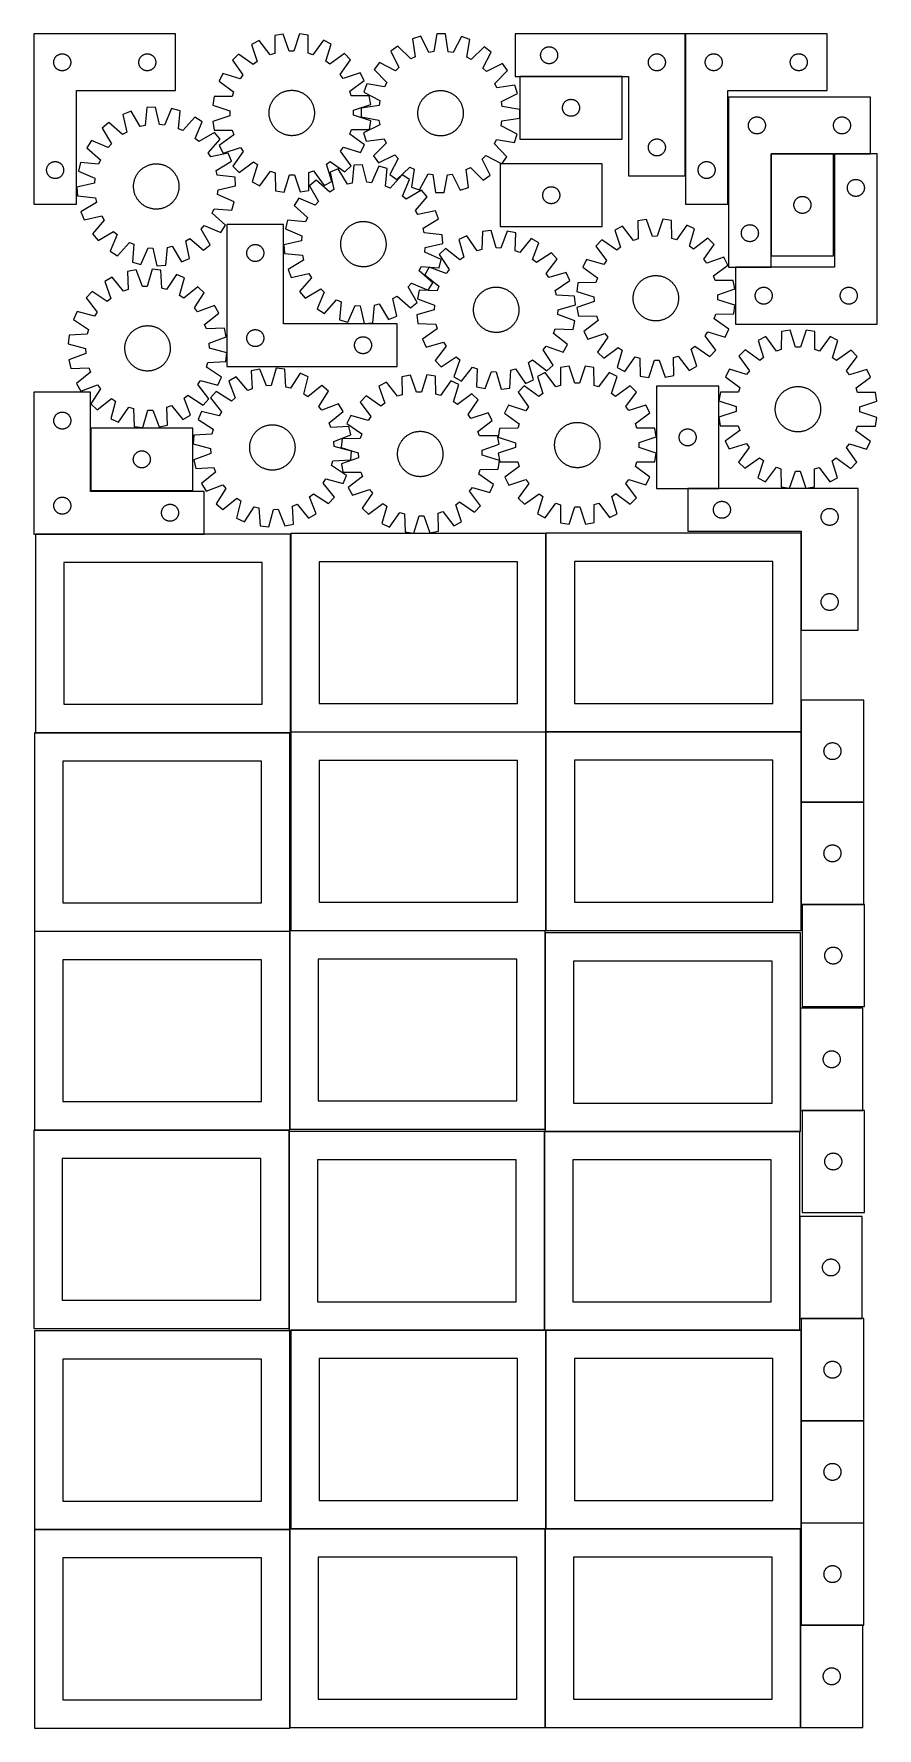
# Model space of a CAD drawing. Header units: millimetres. Extents: x 7 to 1493, y 7 to 2993.
import ezdxf

# ---------------------------------------------------------------- set-up
doc = ezdxf.new("R2010")
doc.units = ezdxf.units.MM
doc.layers.add('COMMON', color=5, linetype='CONTINUOUS', true_color=0x0000ff)
doc.layers.add('CUT', color=7, linetype='CONTINUOUS', true_color=0x000000)

msp = doc.modelspace()

# ---------------------------------------------------------------- linework, layer by layer
at = {"layer": 'COMMON'}
for p, q in [((1155.228535, 2743.328193), (1155.228535, 2993.328193)), ((1043.709593, 2918.228193), (863.709593, 2918.228193)), ((1306.63309, 2781.93604), (1306.63309, 2601.93604)), ((1416.733091, 2782.036041), (1306.733091, 2782.036041)), ((1481.53309, 2782.036041), (1418.486097, 2782.036041)), ((1306.53309, 2582.036041), (1243.486097, 2582.036041)), ((1159.774235, 2192.049775), (1214.312551, 2192.049775)), ((306.636901, 2111.599047), (9.174232, 2111.599047)), ((459.274232, 2111.499046), (459.274232, 1762.823825)), ((909.474233, 2112.823825), (909.474233, 1763.070358)), ((1359.674235, 1941.949775), (1359.674235, 2113.070358)), ((1359.674234, 1818.922964), (1359.674234, 1763.070358)), ((459.374233, 1762.723824), (909.374233, 1762.723824)), ((909.474233, 1762.623824), (909.474233, 1412.870357)), ((909.574234, 1762.970357), (1359.574234, 1762.970357)), ((1359.674234, 1762.870357), (1359.674234, 1638.922964)), ((9.174232, 1761.399045), (457.849575, 1761.399045)), ((1359.674234, 1638.722963), (1359.674234, 1458.722963)), ((1359.774235, 1638.822963), (1469.774235, 1638.822963)), ((1361.099119, 1458.622962), (1469.774235, 1458.622962)), ((457.849575, 1411.199045), (7.849575, 1411.199045)), ((457.949576, 1062.423823), (457.949576, 1411.099044)), ((459.374233, 1412.523823), (908.049576, 1412.523823)), ((908.149576, 1408.449547), (908.149576, 1062.423823)), ((1358.349577, 1275.673403), (1358.349577, 1095.673403)), ((1361.099119, 1095.573402), (1468.449578, 1095.573402)), ((7.849575, 1060.999043), (456.524735, 1060.999043)), ((456.624735, 1058.249546), (456.624735, 710.899043)), ((906.824736, 1058.249546), (906.824736, 708.249546)), ((1356.924737, 1058.349547), (908.249577, 1058.349547)), ((1357.024737, 908.649566), (1357.024737, 728.649566)), ((1359.774235, 728.549565), (1467.124738, 728.549565)), ((459.374233, 708.149545), (906.724736, 708.149545)), ((909.474233, 708.049545), (909.474233, 358.049545)), ((909.574234, 708.149545), (1356.924737, 708.149545)), ((1359.674234, 708.049545), (1359.674234, 548.449565)), ((1359.674234, 548.249564), (1359.674234, 368.249564)), ((1359.774235, 548.349564), (1469.774235, 548.349564)), ((1359.674234, 368.049563), (1359.674234, 358.049545)), ((1359.774235, 368.149563), (1469.774235, 368.149563)), ((7.849575, 356.62478), (457.849575, 356.62478)), ((457.949575, 356.52478), (457.949575, 7.849544)), ((459.374233, 357.949544), (908.049576, 357.949544)), ((908.149576, 357.849544), (908.149576, 7.849544)), ((909.574234, 357.949544), (1358.249577, 357.949544)), ((1358.349577, 187.849544), (1358.349577, 7.849544)), ((1359.774235, 187.949544), (1468.449578, 187.949544))]:
    msp.add_line(p, q, dxfattribs=at)
at = {"layer": 'CUT'}
for p, q in [((6.522144, 2993.375299), (6.522144, 2693.375299)), ((256.522144, 2993.375299), (6.522144, 2993.375299)), ((256.522144, 2893.375299), (256.522144, 2993.375299)), ((431.182931, 2990.758215), (431.150201, 2958.993869)), ((446.368601, 2993.233284), (431.182931, 2990.758215)), ((456.486054, 2963.123287), (446.368601, 2993.233284)), ((474.907162, 2993.361333), (465.060311, 2963.161758)), ((490.114431, 2991.022633), (474.907162, 2993.361333)), ((490.432199, 2959.25986), (490.114431, 2991.022633)), ((688.776646, 2989.227318), (674.108254, 2984.58309)), ((703.140364, 2960.896092), (688.776646, 2989.227318)), ((716.996951, 2993.479395), (711.619003, 2962.173606)), ((732.382566, 2993.363536), (716.996951, 2993.479395)), ((737.288443, 2961.980306), (732.382566, 2993.363536)), ((760.535635, 2988.686947), (745.746882, 2960.57525)), ((775.132422, 2983.822343), (760.535635, 2988.686947)), ((1155.128534, 2993.328193), (855.128534, 2993.328193)), ((855.128534, 2993.328193), (855.128534, 2918.328193)), ((1155.128534, 2743.328193), (1155.128534, 2993.328193)), ((1155.328535, 2993.473688), (1155.328535, 2693.473688)), ((1405.328535, 2993.473688), (1155.328535, 2993.473688)), ((1405.328535, 2893.473688), (1405.328535, 2993.473688)), ((49.815738, 2956.792605), (50.515336, 2957.120053)), ((50.515336, 2957.120053), (51.230863, 2957.411051)), ((51.230863, 2957.411051), (51.960422, 2957.66483)), ((51.960422, 2957.66483), (52.702078, 2957.880715)), ((52.702078, 2957.880715), (53.453863, 2958.058134)), ((53.453863, 2958.058134), (54.213786, 2958.196618)), ((54.213786, 2958.196618), (54.97983, 2958.295797)), ((54.97983, 2958.295797), (55.749963, 2958.35541)), ((55.749963, 2958.35541), (56.522144, 2958.375299)), ((56.522144, 2958.375299), (57.294326, 2958.35541)), ((57.294326, 2958.35541), (58.064459, 2958.295797)), ((58.064459, 2958.295797), (58.830503, 2958.196618)), ((58.830503, 2958.196618), (59.590425, 2958.058134)), ((59.590425, 2958.058134), (60.342211, 2957.880715)), ((60.342211, 2957.880715), (61.083867, 2957.66483)), ((61.083867, 2957.66483), (61.813426, 2957.411051)), ((61.813426, 2957.411051), (62.528953, 2957.120053)), ((62.528953, 2957.120053), (63.228551, 2956.792605)), ((199.815738, 2956.792605), (200.515336, 2957.120053)), ((200.515336, 2957.120053), (201.230863, 2957.411051)), ((201.230863, 2957.411051), (201.960422, 2957.66483)), ((201.960422, 2957.66483), (202.702078, 2957.880715)), ((202.702078, 2957.880715), (203.453863, 2958.058134)), ((203.453863, 2958.058134), (204.213786, 2958.196618)), ((204.213786, 2958.196618), (204.97983, 2958.295797)), ((204.97983, 2958.295797), (205.749963, 2958.35541)), ((205.749963, 2958.35541), (206.522144, 2958.375299)), ((206.522144, 2958.375299), (207.294326, 2958.35541)), ((207.294326, 2958.35541), (208.064459, 2958.295797)), ((208.064459, 2958.295797), (208.830503, 2958.196618)), ((208.830503, 2958.196618), (209.590425, 2958.058134)), ((209.590425, 2958.058134), (210.342211, 2957.880715)), ((210.342211, 2957.880715), (211.083867, 2957.66483)), ((211.083867, 2957.66483), (211.813426, 2957.411051)), ((211.813426, 2957.411051), (212.528953, 2957.120053)), ((212.528953, 2957.120053), (213.228551, 2956.792605)), ((367.390209, 2957.892833), (356.559553, 2946.964548)), ((393.273612, 2939.480223), (367.390209, 2957.892833)), ((404.080717, 2981.817533), (390.403125, 2974.770972)), ((390.403125, 2974.770972), (400.187719, 2944.55117)), ((423.007486, 2956.307689), (404.080717, 2981.817533)), ((431.150201, 2958.993869), (423.007486, 2956.307689)), ((465.060311, 2963.161758), (456.486054, 2963.123287)), ((498.598691, 2956.646857), (490.432199, 2959.25986)), ((517.295784, 2982.325515), (498.598691, 2956.646857)), ((531.036058, 2975.401974), (517.295784, 2982.325515)), ((521.523037, 2945.095586), (531.036058, 2975.401974)), ((554.199504, 2958.731023), (528.48237, 2940.086888)), ((565.12779, 2947.900367), (554.199504, 2958.731023)), ((648.583113, 2971.818571), (636.067789, 2962.868866)), ((636.067789, 2962.868866), (650.118019, 2934.380872)), ((670.998651, 2949.312607), (648.583113, 2971.818571)), ((674.108254, 2984.58309), (678.667543, 2953.147638)), ((711.619003, 2962.173606), (703.140364, 2960.896092)), ((745.746882, 2960.57525), (737.288443, 2961.980306)), ((770.100237, 2952.459118), (775.132422, 2983.822343)), ((800.462437, 2970.674865), (777.710504, 2948.509029)), ((798.363898, 2933.264528), (812.84156, 2961.537696)), ((812.84156, 2961.537696), (800.462437, 2970.674865)), ((900.148423, 2956.600374), (900.208036, 2957.370508)), ((900.208036, 2957.370508), (900.307216, 2958.136551)), ((900.307216, 2958.136551), (900.445699, 2958.896474)), ((900.445699, 2958.896474), (900.623118, 2959.648259)), ((900.623118, 2959.648259), (900.839003, 2960.389915)), ((900.839003, 2960.389915), (901.092782, 2961.119474)), ((901.092782, 2961.119474), (901.38378, 2961.835001)), ((901.38378, 2961.835001), (901.711228, 2962.5346)), ((901.711228, 2962.5346), (902.074255, 2963.216414)), ((902.074255, 2963.216414), (902.471901, 2963.878636)), ((902.471901, 2963.878636), (902.903109, 2964.519509)), ((902.903109, 2964.519509), (903.366737, 2965.137335)), ((903.366737, 2965.137335), (903.861555, 2965.730474)), ((903.861555, 2965.730474), (904.386251, 2966.297355)), ((904.386251, 2966.297355), (904.939434, 2966.836473)), ((904.939434, 2966.836473), (905.519636, 2967.346399)), ((905.519636, 2967.346399), (906.12532, 2967.825781)), ((906.12532, 2967.825781), (906.754878, 2968.273348)), ((906.754878, 2968.273348), (907.406642, 2968.687912)), ((907.406642, 2968.687912), (908.078883, 2969.068375)), ((908.078883, 2969.068375), (908.769818, 2969.413727)), ((908.769818, 2969.413727), (909.477616, 2969.723052)), ((909.477616, 2969.723052), (910.200398, 2969.995531)), ((910.200398, 2969.995531), (910.936249, 2970.230441)), ((910.936249, 2970.230441), (911.683218, 2970.427158)), ((911.683218, 2970.427158), (912.439323, 2970.585162)), ((912.439323, 2970.585162), (913.202559, 2970.704033)), ((913.202559, 2970.704033), (913.970902, 2970.783456)), ((913.970902, 2970.783456), (914.742315, 2970.82322)), ((914.742315, 2970.82322), (915.514753, 2970.82322)), ((915.514753, 2970.82322), (916.286166, 2970.783456)), ((916.286166, 2970.783456), (917.054509, 2970.704033)), ((917.054509, 2970.704033), (917.817745, 2970.585162)), ((917.817745, 2970.585162), (918.57385, 2970.427158)), ((918.57385, 2970.427158), (919.320819, 2970.230441)), ((919.320819, 2970.230441), (920.05667, 2969.995531)), ((920.05667, 2969.995531), (920.779452, 2969.723052)), ((920.779452, 2969.723052), (921.48725, 2969.413727)), ((921.48725, 2969.413727), (922.178185, 2969.068375)), ((922.178185, 2969.068375), (922.850426, 2968.687912)), ((922.850426, 2968.687912), (923.50219, 2968.273348)), ((923.50219, 2968.273348), (924.131748, 2967.825781)), ((924.131748, 2967.825781), (924.737432, 2967.346399)), ((924.737432, 2967.346399), (925.317634, 2966.836473)), ((925.317634, 2966.836473), (925.870817, 2966.297355)), ((925.870817, 2966.297355), (926.395513, 2965.730474)), ((926.395513, 2965.730474), (926.890331, 2965.137335)), ((926.890331, 2965.137335), (927.353959, 2964.519509)), ((927.353959, 2964.519509), (927.785167, 2963.878636)), ((927.785167, 2963.878636), (928.182813, 2963.216414)), ((928.182813, 2963.216414), (928.54584, 2962.5346)), ((928.54584, 2962.5346), (928.873288, 2961.835001)), ((928.873288, 2961.835001), (929.164286, 2961.119474)), ((929.164286, 2961.119474), (929.418065, 2960.389915)), ((929.418065, 2960.389915), (929.63395, 2959.648259)), ((929.63395, 2959.648259), (929.811369, 2958.896474)), ((929.811369, 2958.896474), (929.949852, 2958.136551)), ((929.949852, 2958.136551), (930.049032, 2957.370508)), ((930.049032, 2957.370508), (930.108645, 2956.600374)), ((1098.769818, 2956.913727), (1099.477616, 2957.223052)), ((1099.477616, 2957.223052), (1100.200398, 2957.495531)), ((1100.200398, 2957.495531), (1100.936249, 2957.730441)), ((1100.936249, 2957.730441), (1101.683218, 2957.927158)), ((1101.683218, 2957.927158), (1102.439323, 2958.085162)), ((1102.439323, 2958.085162), (1103.202559, 2958.204033)), ((1103.202559, 2958.204033), (1103.970902, 2958.283456)), ((1103.970902, 2958.283456), (1104.742315, 2958.32322)), ((1104.742315, 2958.32322), (1105.514753, 2958.32322)), ((1105.514753, 2958.32322), (1106.286166, 2958.283456)), ((1106.286166, 2958.283456), (1107.054509, 2958.204033)), ((1107.054509, 2958.204033), (1107.817745, 2958.085162)), ((1107.817745, 2958.085162), (1108.57385, 2957.927158)), ((1108.57385, 2957.927158), (1109.320819, 2957.730441)), ((1109.320819, 2957.730441), (1110.05667, 2957.495531)), ((1110.05667, 2957.495531), (1110.779452, 2957.223052)), ((1110.779452, 2957.223052), (1111.48725, 2956.913727)), ((1198.622128, 2956.890994), (1199.321726, 2957.218441)), ((1199.321726, 2957.218441), (1200.037254, 2957.50944)), ((1200.037254, 2957.50944), (1200.766813, 2957.763218)), ((1200.766813, 2957.763218), (1201.508468, 2957.979104)), ((1201.508468, 2957.979104), (1202.260254, 2958.156523)), ((1202.260254, 2958.156523), (1203.020176, 2958.295006)), ((1203.020176, 2958.295006), (1203.78622, 2958.394186)), ((1203.78622, 2958.394186), (1204.556354, 2958.453799)), ((1204.556354, 2958.453799), (1205.328535, 2958.473688)), ((1205.328535, 2958.473688), (1206.100716, 2958.453799)), ((1206.100716, 2958.453799), (1206.87085, 2958.394186)), ((1206.87085, 2958.394186), (1207.636894, 2958.295006)), ((1207.636894, 2958.295006), (1208.396816, 2958.156523)), ((1208.396816, 2958.156523), (1209.148602, 2957.979104)), ((1209.148602, 2957.979104), (1209.890258, 2957.763218)), ((1209.890258, 2957.763218), (1210.619816, 2957.50944)), ((1210.619816, 2957.50944), (1211.335344, 2957.218441)), ((1211.335344, 2957.218441), (1212.034942, 2956.890994)), ((1348.622128, 2956.890994), (1349.321726, 2957.218441)), ((1349.321726, 2957.218441), (1350.037254, 2957.50944)), ((1350.037254, 2957.50944), (1350.766813, 2957.763218)), ((1350.766813, 2957.763218), (1351.508468, 2957.979104)), ((1351.508468, 2957.979104), (1352.260254, 2958.156523)), ((1352.260254, 2958.156523), (1353.020176, 2958.295006)), ((1353.020176, 2958.295006), (1353.78622, 2958.394186)), ((1353.78622, 2958.394186), (1354.556354, 2958.453799)), ((1354.556354, 2958.453799), (1355.328535, 2958.473688)), ((1355.328535, 2958.473688), (1356.100716, 2958.453799)), ((1356.100716, 2958.453799), (1356.87085, 2958.394186)), ((1356.87085, 2958.394186), (1357.636894, 2958.295006)), ((1357.636894, 2958.295006), (1358.396816, 2958.156523)), ((1358.396816, 2958.156523), (1359.148602, 2957.979104)), ((1359.148602, 2957.979104), (1359.890258, 2957.763218)), ((1359.890258, 2957.763218), (1360.619816, 2957.50944)), ((1360.619816, 2957.50944), (1361.335344, 2957.218441)), ((1361.335344, 2957.218441), (1362.034942, 2956.890994)), ((41.527117, 2943.761518), (41.566882, 2944.532931)), ((41.527117, 2942.98908), (41.527117, 2943.761518)), ((41.566882, 2942.217667), (41.527117, 2942.98908)), ((41.566882, 2944.532931), (41.646304, 2945.301274)), ((41.646304, 2941.449324), (41.566882, 2942.217667)), ((41.646304, 2945.301274), (41.765175, 2946.06451)), ((41.765175, 2940.686088), (41.646304, 2941.449324)), ((41.765175, 2946.06451), (41.923179, 2946.820615)), ((41.923179, 2939.929983), (41.765175, 2940.686088)), ((41.923179, 2946.820615), (42.119896, 2947.567584)), ((42.119896, 2939.183015), (41.923179, 2939.929983)), ((42.119896, 2947.567584), (42.354806, 2948.303435)), ((42.354806, 2938.447163), (42.119896, 2939.183015)), ((42.354806, 2948.303435), (42.627285, 2949.026218)), ((42.627285, 2937.724381), (42.354806, 2938.447163)), ((42.627285, 2949.026218), (42.936611, 2949.734015)), ((42.936611, 2937.016583), (42.627285, 2937.724381)), ((42.936611, 2949.734015), (43.281963, 2950.42495)), ((43.281963, 2936.325648), (42.936611, 2937.016583)), ((43.281963, 2950.42495), (43.662425, 2951.097191)), ((43.662425, 2935.653407), (43.281963, 2936.325648)), ((43.662425, 2951.097191), (44.076989, 2951.748955)), ((44.076989, 2935.001643), (43.662425, 2935.653407)), ((44.076989, 2951.748955), (44.524556, 2952.378513)), ((44.524556, 2934.372085), (44.076989, 2935.001643)), ((44.524556, 2952.378513), (45.003938, 2952.984197)), ((45.003938, 2933.766401), (44.524556, 2934.372085)), ((45.003938, 2952.984197), (45.513864, 2953.564399)), ((45.513864, 2933.186199), (45.003938, 2933.766401)), ((45.513864, 2953.564399), (46.052982, 2954.117582)), ((46.052982, 2932.633016), (45.513864, 2933.186199)), ((46.052982, 2954.117582), (46.619863, 2954.642278)), ((46.619863, 2932.10832), (46.052982, 2932.633016)), ((46.619863, 2954.642278), (47.213002, 2955.137096)), ((47.213002, 2931.613502), (46.619863, 2932.10832)), ((47.213002, 2955.137096), (47.830828, 2955.600724)), ((47.830828, 2931.149874), (47.213002, 2931.613502)), ((47.830828, 2955.600724), (48.471702, 2956.031933)), ((48.471702, 2930.718666), (47.830828, 2931.149874)), ((48.471702, 2956.031933), (49.133923, 2956.429578)), ((49.133923, 2930.32102), (48.471702, 2930.718666)), ((49.133923, 2956.429578), (49.815738, 2956.792605)), ((49.815738, 2929.957993), (49.133923, 2930.32102)), ((50.515336, 2929.630546), (49.815738, 2929.957993)), ((51.230863, 2929.339547), (50.515336, 2929.630546)), ((51.960422, 2929.085768), (51.230863, 2929.339547)), ((52.702078, 2928.869883), (51.960422, 2929.085768)), ((53.453863, 2928.692464), (52.702078, 2928.869883)), ((54.213786, 2928.553981), (53.453863, 2928.692464)), ((54.97983, 2928.454801), (54.213786, 2928.553981)), ((55.749963, 2928.395188), (54.97983, 2928.454801)), ((56.522144, 2928.375299), (55.749963, 2928.395188)), ((57.294326, 2928.395188), (56.522144, 2928.375299)), ((58.064459, 2928.454801), (57.294326, 2928.395188)), ((58.830503, 2928.553981), (58.064459, 2928.454801)), ((59.590425, 2928.692464), (58.830503, 2928.553981)), ((60.342211, 2928.869883), (59.590425, 2928.692464)), ((61.083867, 2929.085768), (60.342211, 2928.869883)), ((61.813426, 2929.339547), (61.083867, 2929.085768)), ((62.528953, 2929.630546), (61.813426, 2929.339547)), ((63.228551, 2929.957993), (62.528953, 2929.630546)), ((63.228551, 2956.792605), (63.910366, 2956.429578)), ((63.910366, 2930.32102), (63.228551, 2929.957993)), ((63.910366, 2956.429578), (64.572587, 2956.031933)), ((64.572587, 2930.718666), (63.910366, 2930.32102)), ((64.572587, 2956.031933), (65.213461, 2955.600724)), ((65.213461, 2931.149874), (64.572587, 2930.718666)), ((65.213461, 2955.600724), (65.831287, 2955.137096)), ((65.831287, 2931.613502), (65.213461, 2931.149874)), ((65.831287, 2955.137096), (66.424426, 2954.642278)), ((66.424426, 2932.10832), (65.831287, 2931.613502)), ((66.424426, 2954.642278), (66.991307, 2954.117582)), ((66.991307, 2932.633016), (66.424426, 2932.10832)), ((66.991307, 2954.117582), (67.530425, 2953.564399)), ((67.530425, 2933.186199), (66.991307, 2932.633016)), ((67.530425, 2953.564399), (68.040351, 2952.984197)), ((68.040351, 2933.766401), (67.530425, 2933.186199)), ((68.040351, 2952.984197), (68.519733, 2952.378513)), ((68.519733, 2934.372085), (68.040351, 2933.766401)), ((68.519733, 2952.378513), (68.9673, 2951.748955)), ((68.9673, 2935.001643), (68.519733, 2934.372085)), ((68.9673, 2951.748955), (69.381864, 2951.097191)), ((69.381864, 2935.653407), (68.9673, 2935.001643)), ((69.381864, 2951.097191), (69.762326, 2950.42495)), ((69.762326, 2936.325648), (69.381864, 2935.653407)), ((69.762326, 2950.42495), (70.107678, 2949.734015)), ((70.107678, 2937.016583), (69.762326, 2936.325648)), ((70.107678, 2949.734015), (70.417004, 2949.026218)), ((70.417004, 2937.724381), (70.107678, 2937.016583)), ((70.417004, 2949.026218), (70.689483, 2948.303435)), ((70.689483, 2938.447163), (70.417004, 2937.724381)), ((70.689483, 2948.303435), (70.924393, 2947.567584)), ((70.924393, 2939.183015), (70.689483, 2938.447163)), ((70.924393, 2947.567584), (71.12111, 2946.820615)), ((71.12111, 2939.929983), (70.924393, 2939.183015)), ((71.12111, 2946.820615), (71.279114, 2946.06451)), ((71.279114, 2940.686088), (71.12111, 2939.929983)), ((71.279114, 2946.06451), (71.397985, 2945.301274)), ((71.397985, 2941.449324), (71.279114, 2940.686088)), ((71.397985, 2945.301274), (71.477407, 2944.532931)), ((71.477407, 2942.217667), (71.397985, 2941.449324)), ((71.477407, 2944.532931), (71.517171, 2943.761518)), ((71.517171, 2942.98908), (71.477407, 2942.217667)), ((71.517171, 2943.761518), (71.517171, 2942.98908)), ((191.527117, 2943.761518), (191.566882, 2944.532931)), ((191.527117, 2942.98908), (191.527117, 2943.761518)), ((191.566882, 2942.217667), (191.527117, 2942.98908)), ((191.566882, 2944.532931), (191.646304, 2945.301274)), ((191.646304, 2941.449324), (191.566882, 2942.217667)), ((191.646304, 2945.301274), (191.765175, 2946.06451)), ((191.765175, 2940.686088), (191.646304, 2941.449324)), ((191.765175, 2946.06451), (191.923179, 2946.820615)), ((191.923179, 2939.929983), (191.765175, 2940.686088)), ((191.923179, 2946.820615), (192.119896, 2947.567584)), ((192.119896, 2939.183015), (191.923179, 2939.929983)), ((192.119896, 2947.567584), (192.354806, 2948.303435)), ((192.354806, 2938.447163), (192.119896, 2939.183015)), ((192.354806, 2948.303435), (192.627285, 2949.026218)), ((192.627285, 2937.724381), (192.354806, 2938.447163)), ((192.627285, 2949.026218), (192.936611, 2949.734015)), ((192.936611, 2937.016583), (192.627285, 2937.724381)), ((192.936611, 2949.734015), (193.281963, 2950.42495)), ((193.281963, 2936.325648), (192.936611, 2937.016583)), ((193.281963, 2950.42495), (193.662425, 2951.097191)), ((193.662425, 2935.653407), (193.281963, 2936.325648)), ((193.662425, 2951.097191), (194.076989, 2951.748955)), ((194.076989, 2935.001643), (193.662425, 2935.653407)), ((194.076989, 2951.748955), (194.524556, 2952.378513)), ((194.524556, 2934.372085), (194.076989, 2935.001643)), ((194.524556, 2952.378513), (195.003938, 2952.984197)), ((195.003938, 2933.766401), (194.524556, 2934.372085)), ((195.003938, 2952.984197), (195.513864, 2953.564399)), ((195.513864, 2933.186199), (195.003938, 2933.766401)), ((195.513864, 2953.564399), (196.052982, 2954.117582)), ((196.052982, 2932.633016), (195.513864, 2933.186199)), ((196.052982, 2954.117582), (196.619863, 2954.642278)), ((196.619863, 2932.10832), (196.052982, 2932.633016)), ((196.619863, 2954.642278), (197.213002, 2955.137096)), ((197.213002, 2931.613502), (196.619863, 2932.10832)), ((197.213002, 2955.137096), (197.830828, 2955.600724)), ((197.830828, 2931.149874), (197.213002, 2931.613502)), ((197.830828, 2955.600724), (198.471702, 2956.031933)), ((198.471702, 2930.718666), (197.830828, 2931.149874)), ((198.471702, 2956.031933), (199.133923, 2956.429578)), ((199.133923, 2930.32102), (198.471702, 2930.718666)), ((199.133923, 2956.429578), (199.815738, 2956.792605)), ((199.815738, 2929.957993), (199.133923, 2930.32102)), ((200.515336, 2929.630546), (199.815738, 2929.957993)), ((201.230863, 2929.339547), (200.515336, 2929.630546)), ((201.960422, 2929.085768), (201.230863, 2929.339547)), ((202.702078, 2928.869883), (201.960422, 2929.085768)), ((203.453863, 2928.692464), (202.702078, 2928.869883)), ((204.213786, 2928.553981), (203.453863, 2928.692464)), ((204.97983, 2928.454801), (204.213786, 2928.553981)), ((205.749963, 2928.395188), (204.97983, 2928.454801)), ((206.522144, 2928.375299), (205.749963, 2928.395188)), ((207.294326, 2928.395188), (206.522144, 2928.375299)), ((208.064459, 2928.454801), (207.294326, 2928.395188)), ((208.830503, 2928.553981), (208.064459, 2928.454801)), ((209.590425, 2928.692464), (208.830503, 2928.553981)), ((210.342211, 2928.869883), (209.590425, 2928.692464)), ((211.083867, 2929.085768), (210.342211, 2928.869883)), ((211.813426, 2929.339547), (211.083867, 2929.085768)), ((212.528953, 2929.630546), (211.813426, 2929.339547)), ((213.228551, 2929.957993), (212.528953, 2929.630546)), ((213.228551, 2956.792605), (213.910366, 2956.429578)), ((213.910366, 2930.32102), (213.228551, 2929.957993)), ((213.910366, 2956.429578), (214.572587, 2956.031933)), ((214.572587, 2930.718666), (213.910366, 2930.32102)), ((214.572587, 2956.031933), (215.213461, 2955.600724)), ((215.213461, 2931.149874), (214.572587, 2930.718666)), ((215.213461, 2955.600724), (215.831287, 2955.137096)), ((215.831287, 2931.613502), (215.213461, 2931.149874)), ((215.831287, 2955.137096), (216.424426, 2954.642278)), ((216.424426, 2932.10832), (215.831287, 2931.613502)), ((216.424426, 2954.642278), (216.991307, 2954.117582)), ((216.991307, 2932.633016), (216.424426, 2932.10832)), ((216.991307, 2954.117582), (217.530425, 2953.564399)), ((217.530425, 2933.186199), (216.991307, 2932.633016)), ((217.530425, 2953.564399), (218.040351, 2952.984197)), ((218.040351, 2933.766401), (217.530425, 2933.186199)), ((218.040351, 2952.984197), (218.519733, 2952.378513)), ((218.519733, 2934.372085), (218.040351, 2933.766401)), ((218.519733, 2952.378513), (218.9673, 2951.748955)), ((218.9673, 2935.001643), (218.519733, 2934.372085)), ((218.9673, 2951.748955), (219.381864, 2951.097191)), ((219.381864, 2935.653407), (218.9673, 2935.001643)), ((219.381864, 2951.097191), (219.762326, 2950.42495)), ((219.762326, 2936.325648), (219.381864, 2935.653407)), ((219.762326, 2950.42495), (220.107678, 2949.734015)), ((220.107678, 2937.016583), (219.762326, 2936.325648)), ((220.107678, 2949.734015), (220.417004, 2949.026218)), ((220.417004, 2937.724381), (220.107678, 2937.016583)), ((220.417004, 2949.026218), (220.689483, 2948.303435)), ((220.689483, 2938.447163), (220.417004, 2937.724381)), ((220.689483, 2948.303435), (220.924393, 2947.567584)), ((220.924393, 2939.183015), (220.689483, 2938.447163)), ((220.924393, 2947.567584), (221.12111, 2946.820615)), ((221.12111, 2939.929983), (220.924393, 2939.183015)), ((221.12111, 2946.820615), (221.279114, 2946.06451)), ((221.279114, 2940.686088), (221.12111, 2939.929983)), ((221.279114, 2946.06451), (221.397985, 2945.301274)), ((221.397985, 2941.449324), (221.279114, 2940.686088)), ((221.397985, 2945.301274), (221.477407, 2944.532931)), ((221.477407, 2942.217667), (221.397985, 2941.449324)), ((221.477407, 2944.532931), (221.517171, 2943.761518)), ((221.517171, 2942.98908), (221.477407, 2942.217667)), ((221.517171, 2943.761518), (221.517171, 2942.98908)), ((356.559553, 2946.964548), (375.203688, 2921.247414)), ((400.187719, 2944.55117), (393.273612, 2939.480223)), ((528.48237, 2940.086888), (521.523037, 2945.095586)), ((546.71518, 2922.016964), (565.12779, 2947.900367)), ((615.73639, 2942.841384), (606.599221, 2930.462261)), ((606.599221, 2930.462261), (628.765058, 2907.710328)), ((644.009559, 2928.363722), (615.73639, 2942.841384)), ((650.118019, 2934.380872), (644.009559, 2928.363722)), ((678.667543, 2953.147638), (670.998651, 2949.312607)), ((777.710504, 2948.509029), (770.100237, 2952.459118)), ((804.381048, 2927.156068), (798.363898, 2933.264528)), ((832.869042, 2941.206297), (804.381048, 2927.156068)), ((819.312783, 2906.275436), (841.818747, 2928.690974)), ((841.818747, 2928.690974), (832.869042, 2941.206297)), ((900.128534, 2955.828193), (900.148423, 2956.600374)), ((900.148423, 2955.056011), (900.128534, 2955.828193)), ((900.208036, 2954.285878), (900.148423, 2955.056011)), ((900.307216, 2953.519834), (900.208036, 2954.285878)), ((900.445699, 2952.759912), (900.307216, 2953.519834)), ((900.623118, 2952.008126), (900.445699, 2952.759912)), ((900.839003, 2951.26647), (900.623118, 2952.008126)), ((901.092782, 2950.536911), (900.839003, 2951.26647)), ((901.38378, 2949.821384), (901.092782, 2950.536911)), ((901.711228, 2949.121786), (901.38378, 2949.821384)), ((902.074255, 2948.439972), (901.711228, 2949.121786)), ((902.471901, 2947.77775), (902.074255, 2948.439972)), ((902.903109, 2947.136876), (902.471901, 2947.77775)), ((903.366737, 2946.51905), (902.903109, 2947.136876)), ((903.861555, 2945.925911), (903.366737, 2946.51905)), ((904.386251, 2945.35903), (903.861555, 2945.925911)), ((904.939434, 2944.819912), (904.386251, 2945.35903)), ((905.519636, 2944.309986), (904.939434, 2944.819912)), ((906.12532, 2943.830604), (905.519636, 2944.309986)), ((906.754878, 2943.383037), (906.12532, 2943.830604)), ((907.406642, 2942.968473), (906.754878, 2943.383037)), ((908.078883, 2942.588011), (907.406642, 2942.968473)), ((908.769818, 2942.242659), (908.078883, 2942.588011)), ((909.477616, 2941.933333), (908.769818, 2942.242659)), ((910.200398, 2941.660854), (909.477616, 2941.933333)), ((910.936249, 2941.425945), (910.200398, 2941.660854)), ((911.683218, 2941.229227), (910.936249, 2941.425945)), ((912.439323, 2941.071223), (911.683218, 2941.229227)), ((913.202559, 2940.952353), (912.439323, 2941.071223)), ((913.970902, 2940.87293), (913.202559, 2940.952353)), ((914.742315, 2940.833166), (913.970902, 2940.87293)), ((915.514753, 2940.833166), (914.742315, 2940.833166)), ((916.286166, 2940.87293), (915.514753, 2940.833166)), ((917.054509, 2940.952353), (916.286166, 2940.87293)), ((917.817745, 2941.071223), (917.054509, 2940.952353)), ((918.57385, 2941.229227), (917.817745, 2941.071223)), ((919.320819, 2941.425945), (918.57385, 2941.229227)), ((920.05667, 2941.660854), (919.320819, 2941.425945)), ((920.779452, 2941.933333), (920.05667, 2941.660854)), ((921.48725, 2942.242659), (920.779452, 2941.933333)), ((922.178185, 2942.588011), (921.48725, 2942.242659)), ((922.850426, 2942.968473), (922.178185, 2942.588011)), ((923.50219, 2943.383037), (922.850426, 2942.968473)), ((924.131748, 2943.830604), (923.50219, 2943.383037)), ((924.737432, 2944.309986), (924.131748, 2943.830604)), ((925.317634, 2944.819912), (924.737432, 2944.309986)), ((925.870817, 2945.35903), (925.317634, 2944.819912)), ((926.395513, 2945.925911), (925.870817, 2945.35903)), ((926.890331, 2946.51905), (926.395513, 2945.925911)), ((927.353959, 2947.136876), (926.890331, 2946.51905)), ((927.785167, 2947.77775), (927.353959, 2947.136876)), ((928.182813, 2948.439972), (927.785167, 2947.77775)), ((928.54584, 2949.121786), (928.182813, 2948.439972)), ((928.873288, 2949.821384), (928.54584, 2949.121786)), ((929.164286, 2950.536911), (928.873288, 2949.821384)), ((929.418065, 2951.26647), (929.164286, 2950.536911)), ((929.63395, 2952.008126), (929.418065, 2951.26647)), ((929.811369, 2952.759912), (929.63395, 2952.008126)), ((929.949852, 2953.519834), (929.811369, 2952.759912)), ((930.049032, 2954.285878), (929.949852, 2953.519834)), ((930.108645, 2955.056011), (930.049032, 2954.285878)), ((930.108645, 2956.600374), (930.128534, 2955.828193)), ((930.128534, 2955.828193), (930.108645, 2955.056011)), ((1090.128534, 2943.328193), (1090.148423, 2944.100374)), ((1090.148423, 2942.556011), (1090.128534, 2943.328193)), ((1090.148423, 2944.100374), (1090.208036, 2944.870508)), ((1090.208036, 2941.785878), (1090.148423, 2942.556011)), ((1090.208036, 2944.870508), (1090.307216, 2945.636551)), ((1090.307216, 2941.019834), (1090.208036, 2941.785878)), ((1090.307216, 2945.636551), (1090.445699, 2946.396474)), ((1090.445699, 2940.259912), (1090.307216, 2941.019834)), ((1090.445699, 2946.396474), (1090.623118, 2947.148259)), ((1090.623118, 2939.508126), (1090.445699, 2940.259912)), ((1090.623118, 2947.148259), (1090.839003, 2947.889915)), ((1090.839003, 2938.76647), (1090.623118, 2939.508126)), ((1090.839003, 2947.889915), (1091.092782, 2948.619474)), ((1091.092782, 2938.036911), (1090.839003, 2938.76647)), ((1091.092782, 2948.619474), (1091.38378, 2949.335001)), ((1091.38378, 2937.321384), (1091.092782, 2938.036911)), ((1091.38378, 2949.335001), (1091.711228, 2950.0346)), ((1091.711228, 2936.621786), (1091.38378, 2937.321384)), ((1091.711228, 2950.0346), (1092.074255, 2950.716414)), ((1092.074255, 2935.939972), (1091.711228, 2936.621786)), ((1092.074255, 2950.716414), (1092.471901, 2951.378636)), ((1092.471901, 2935.27775), (1092.074255, 2935.939972)), ((1092.471901, 2951.378636), (1092.903109, 2952.019509)), ((1092.903109, 2934.636876), (1092.471901, 2935.27775)), ((1092.903109, 2952.019509), (1093.366737, 2952.637335)), ((1093.366737, 2934.01905), (1092.903109, 2934.636876)), ((1093.366737, 2952.637335), (1093.861555, 2953.230474)), ((1093.861555, 2933.425911), (1093.366737, 2934.01905)), ((1093.861555, 2953.230474), (1094.386251, 2953.797355)), ((1094.386251, 2932.85903), (1093.861555, 2933.425911)), ((1094.386251, 2953.797355), (1094.939434, 2954.336473)), ((1094.939434, 2932.319912), (1094.386251, 2932.85903)), ((1094.939434, 2954.336473), (1095.519636, 2954.846399)), ((1095.519636, 2931.809986), (1094.939434, 2932.319912)), ((1095.519636, 2954.846399), (1096.12532, 2955.325781)), ((1096.12532, 2931.330604), (1095.519636, 2931.809986)), ((1096.12532, 2955.325781), (1096.754878, 2955.773348)), ((1096.754878, 2930.883037), (1096.12532, 2931.330604)), ((1096.754878, 2955.773348), (1097.406642, 2956.187912)), ((1097.406642, 2930.468473), (1096.754878, 2930.883037)), ((1097.406642, 2956.187912), (1098.078883, 2956.568375)), ((1098.078883, 2930.088011), (1097.406642, 2930.468473)), ((1098.078883, 2956.568375), (1098.769818, 2956.913727)), ((1098.769818, 2929.742659), (1098.078883, 2930.088011)), ((1099.477616, 2929.433333), (1098.769818, 2929.742659)), ((1100.200398, 2929.160854), (1099.477616, 2929.433333)), ((1100.936249, 2928.925945), (1100.200398, 2929.160854)), ((1101.683218, 2928.729227), (1100.936249, 2928.925945)), ((1102.439323, 2928.571223), (1101.683218, 2928.729227)), ((1103.202559, 2928.452353), (1102.439323, 2928.571223)), ((1103.970902, 2928.37293), (1103.202559, 2928.452353)), ((1104.742315, 2928.333166), (1103.970902, 2928.37293)), ((1105.514753, 2928.333166), (1104.742315, 2928.333166)), ((1106.286166, 2928.37293), (1105.514753, 2928.333166)), ((1107.054509, 2928.452353), (1106.286166, 2928.37293)), ((1107.817745, 2928.571223), (1107.054509, 2928.452353)), ((1108.57385, 2928.729227), (1107.817745, 2928.571223)), ((1109.320819, 2928.925945), (1108.57385, 2928.729227)), ((1110.05667, 2929.160854), (1109.320819, 2928.925945)), ((1110.779452, 2929.433333), (1110.05667, 2929.160854)), ((1111.48725, 2929.742659), (1110.779452, 2929.433333)), ((1111.48725, 2956.913727), (1112.178185, 2956.568375)), ((1112.178185, 2930.088011), (1111.48725, 2929.742659)), ((1112.178185, 2956.568375), (1112.850426, 2956.187912)), ((1112.850426, 2930.468473), (1112.178185, 2930.088011)), ((1112.850426, 2956.187912), (1113.50219, 2955.773348)), ((1113.50219, 2930.883037), (1112.850426, 2930.468473)), ((1113.50219, 2955.773348), (1114.131748, 2955.325781)), ((1114.131748, 2931.330604), (1113.50219, 2930.883037)), ((1114.131748, 2955.325781), (1114.737432, 2954.846399)), ((1114.737432, 2931.809986), (1114.131748, 2931.330604)), ((1114.737432, 2954.846399), (1115.317634, 2954.336473)), ((1115.317634, 2932.319912), (1114.737432, 2931.809986)), ((1115.317634, 2954.336473), (1115.870817, 2953.797355)), ((1115.870817, 2932.85903), (1115.317634, 2932.319912)), ((1115.870817, 2953.797355), (1116.395513, 2953.230474)), ((1116.395513, 2933.425911), (1115.870817, 2932.85903)), ((1116.395513, 2953.230474), (1116.890331, 2952.637335)), ((1116.890331, 2934.01905), (1116.395513, 2933.425911)), ((1116.890331, 2952.637335), (1117.353959, 2952.019509)), ((1117.353959, 2934.636876), (1116.890331, 2934.01905)), ((1117.353959, 2952.019509), (1117.785167, 2951.378636)), ((1117.785167, 2935.27775), (1117.353959, 2934.636876)), ((1117.785167, 2951.378636), (1118.182813, 2950.716414)), ((1118.182813, 2935.939972), (1117.785167, 2935.27775)), ((1118.182813, 2950.716414), (1118.54584, 2950.0346)), ((1118.54584, 2936.621786), (1118.182813, 2935.939972)), ((1118.54584, 2950.0346), (1118.873288, 2949.335001)), ((1118.873288, 2937.321384), (1118.54584, 2936.621786)), ((1118.873288, 2949.335001), (1119.164286, 2948.619474)), ((1119.164286, 2938.036911), (1118.873288, 2937.321384)), ((1119.164286, 2948.619474), (1119.418065, 2947.889915)), ((1119.418065, 2938.76647), (1119.164286, 2938.036911)), ((1119.418065, 2947.889915), (1119.63395, 2947.148259)), ((1119.63395, 2939.508126), (1119.418065, 2938.76647)), ((1119.63395, 2947.148259), (1119.811369, 2946.396474)), ((1119.811369, 2940.259912), (1119.63395, 2939.508126)), ((1119.811369, 2946.396474), (1119.949852, 2945.636551)), ((1119.949852, 2941.019834), (1119.811369, 2940.259912)), ((1119.949852, 2945.636551), (1120.049032, 2944.870508)), ((1120.049032, 2941.785878), (1119.949852, 2941.019834)), ((1120.049032, 2944.870508), (1120.108645, 2944.100374)), ((1120.108645, 2942.556011), (1120.049032, 2941.785878)), ((1120.108645, 2944.100374), (1120.128534, 2943.328193)), ((1120.128534, 2943.328193), (1120.108645, 2942.556011)), ((1190.333508, 2943.859906), (1190.373272, 2944.63132)), ((1190.333508, 2943.087469), (1190.333508, 2943.859906)), ((1190.373272, 2942.316056), (1190.333508, 2943.087469)), ((1190.373272, 2944.63132), (1190.452695, 2945.399663)), ((1190.452695, 2941.547712), (1190.373272, 2942.316056)), ((1190.452695, 2945.399663), (1190.571566, 2946.162899)), ((1190.571566, 2940.784476), (1190.452695, 2941.547712)), ((1190.571566, 2946.162899), (1190.729569, 2946.919004)), ((1190.729569, 2940.028372), (1190.571566, 2940.784476)), ((1190.729569, 2946.919004), (1190.926287, 2947.665972)), ((1190.926287, 2939.281403), (1190.729569, 2940.028372)), ((1190.926287, 2947.665972), (1191.161197, 2948.401824)), ((1191.161197, 2938.545552), (1190.926287, 2939.281403)), ((1191.161197, 2948.401824), (1191.433675, 2949.124606)), ((1191.433675, 2937.822769), (1191.161197, 2938.545552)), ((1191.433675, 2949.124606), (1191.743001, 2949.832404)), ((1191.743001, 2937.114972), (1191.433675, 2937.822769)), ((1191.743001, 2949.832404), (1192.088353, 2950.523339)), ((1192.088353, 2936.424037), (1191.743001, 2937.114972)), ((1192.088353, 2950.523339), (1192.468816, 2951.19558)), ((1192.468816, 2935.751796), (1192.088353, 2936.424037)), ((1192.468816, 2951.19558), (1192.88338, 2951.847344)), ((1192.88338, 2935.100032), (1192.468816, 2935.751796)), ((1192.88338, 2951.847344), (1193.330946, 2952.476902)), ((1193.330946, 2934.470474), (1192.88338, 2935.100032)), ((1193.330946, 2952.476902), (1193.810328, 2953.082585)), ((1193.810328, 2933.86479), (1193.330946, 2934.470474)), ((1193.810328, 2953.082585), (1194.320255, 2953.662788)), ((1194.320255, 2933.284588), (1193.810328, 2933.86479)), ((1194.320255, 2953.662788), (1194.859373, 2954.215971)), ((1194.859373, 2932.731405), (1194.320255, 2933.284588)), ((1194.859373, 2954.215971), (1195.426253, 2954.740667)), ((1195.426253, 2932.206709), (1194.859373, 2932.731405)), ((1195.426253, 2954.740667), (1196.019393, 2955.235485)), ((1196.019393, 2931.711891), (1195.426253, 2932.206709)), ((1196.019393, 2955.235485), (1196.637219, 2955.699113)), ((1196.637219, 2931.248263), (1196.019393, 2931.711891)), ((1196.637219, 2955.699113), (1197.278092, 2956.130321)), ((1197.278092, 2930.817054), (1196.637219, 2931.248263)), ((1197.278092, 2956.130321), (1197.940314, 2956.527966)), ((1197.940314, 2930.419409), (1197.278092, 2930.817054)), ((1197.940314, 2956.527966), (1198.622128, 2956.890994)), ((1198.622128, 2930.056382), (1197.940314, 2930.419409)), ((1199.321726, 2929.728934), (1198.622128, 2930.056382)), ((1200.037254, 2929.437935), (1199.321726, 2929.728934)), ((1200.766813, 2929.184157), (1200.037254, 2929.437935)), ((1201.508468, 2928.968272), (1200.766813, 2929.184157)), ((1202.260254, 2928.790852), (1201.508468, 2928.968272)), ((1203.020176, 2928.652369), (1202.260254, 2928.790852)), ((1203.78622, 2928.55319), (1203.020176, 2928.652369)), ((1204.556354, 2928.493576), (1203.78622, 2928.55319)), ((1205.328535, 2928.473688), (1204.556354, 2928.493576)), ((1206.100716, 2928.493576), (1205.328535, 2928.473688)), ((1206.87085, 2928.55319), (1206.100716, 2928.493576)), ((1207.636894, 2928.652369), (1206.87085, 2928.55319)), ((1208.396816, 2928.790852), (1207.636894, 2928.652369)), ((1209.148602, 2928.968272), (1208.396816, 2928.790852)), ((1209.890258, 2929.184157), (1209.148602, 2928.968272)), ((1210.619816, 2929.437935), (1209.890258, 2929.184157)), ((1211.335344, 2929.728934), (1210.619816, 2929.437935)), ((1212.034942, 2930.056382), (1211.335344, 2929.728934)), ((1212.034942, 2956.890994), (1212.716756, 2956.527966)), ((1212.716756, 2930.419409), (1212.034942, 2930.056382)), ((1212.716756, 2956.527966), (1213.378978, 2956.130321)), ((1213.378978, 2930.817054), (1212.716756, 2930.419409)), ((1213.378978, 2956.130321), (1214.019851, 2955.699113)), ((1214.019851, 2931.248263), (1213.378978, 2930.817054)), ((1214.019851, 2955.699113), (1214.637677, 2955.235485)), ((1214.637677, 2931.711891), (1214.019851, 2931.248263)), ((1214.637677, 2955.235485), (1215.230817, 2954.740667)), ((1215.230817, 2932.206709), (1214.637677, 2931.711891)), ((1215.230817, 2954.740667), (1215.797697, 2954.215971)), ((1215.797697, 2932.731405), (1215.230817, 2932.206709)), ((1215.797697, 2954.215971), (1216.336816, 2953.662788)), ((1216.336816, 2933.284588), (1215.797697, 2932.731405)), ((1216.336816, 2953.662788), (1216.846742, 2953.082585)), ((1216.846742, 2933.86479), (1216.336816, 2933.284588)), ((1216.846742, 2953.082585), (1217.326124, 2952.476902)), ((1217.326124, 2934.470474), (1216.846742, 2933.86479)), ((1217.326124, 2952.476902), (1217.77369, 2951.847344)), ((1217.77369, 2935.100032), (1217.326124, 2934.470474)), ((1217.77369, 2951.847344), (1218.188254, 2951.19558)), ((1218.188254, 2935.751796), (1217.77369, 2935.100032)), ((1218.188254, 2951.19558), (1218.568717, 2950.523339)), ((1218.568717, 2936.424037), (1218.188254, 2935.751796)), ((1218.568717, 2950.523339), (1218.914069, 2949.832404)), ((1218.914069, 2937.114972), (1218.568717, 2936.424037)), ((1218.914069, 2949.832404), (1219.223395, 2949.124606)), ((1219.223395, 2937.822769), (1218.914069, 2937.114972)), ((1219.223395, 2949.124606), (1219.495873, 2948.401824)), ((1219.495873, 2938.545552), (1219.223395, 2937.822769)), ((1219.495873, 2948.401824), (1219.730783, 2947.665972)), ((1219.730783, 2939.281403), (1219.495873, 2938.545552)), ((1219.730783, 2947.665972), (1219.927501, 2946.919004)), ((1219.927501, 2940.028372), (1219.730783, 2939.281403)), ((1219.927501, 2946.919004), (1220.085504, 2946.162899)), ((1220.085504, 2940.784476), (1219.927501, 2940.028372)), ((1220.085504, 2946.162899), (1220.204375, 2945.399663)), ((1220.204375, 2941.547712), (1220.085504, 2940.784476)), ((1220.204375, 2945.399663), (1220.283798, 2944.63132)), ((1220.283798, 2942.316056), (1220.204375, 2941.547712)), ((1220.283798, 2944.63132), (1220.323562, 2943.859906)), ((1220.323562, 2943.087469), (1220.283798, 2942.316056)), ((1220.323562, 2943.859906), (1220.323562, 2943.087469)), ((1340.333508, 2943.859906), (1340.373272, 2944.63132)), ((1340.333508, 2943.087469), (1340.333508, 2943.859906)), ((1340.373272, 2942.316056), (1340.333508, 2943.087469)), ((1340.373272, 2944.63132), (1340.452695, 2945.399663)), ((1340.452695, 2941.547712), (1340.373272, 2942.316056)), ((1340.452695, 2945.399663), (1340.571566, 2946.162899)), ((1340.571566, 2940.784476), (1340.452695, 2941.547712)), ((1340.571566, 2946.162899), (1340.729569, 2946.919004)), ((1340.729569, 2940.028372), (1340.571566, 2940.784476)), ((1340.729569, 2946.919004), (1340.926287, 2947.665972)), ((1340.926287, 2939.281403), (1340.729569, 2940.028372)), ((1340.926287, 2947.665972), (1341.161197, 2948.401824)), ((1341.161197, 2938.545552), (1340.926287, 2939.281403)), ((1341.161197, 2948.401824), (1341.433675, 2949.124606)), ((1341.433675, 2937.822769), (1341.161197, 2938.545552)), ((1341.433675, 2949.124606), (1341.743001, 2949.832404)), ((1341.743001, 2937.114972), (1341.433675, 2937.822769)), ((1341.743001, 2949.832404), (1342.088353, 2950.523339)), ((1342.088353, 2936.424037), (1341.743001, 2937.114972)), ((1342.088353, 2950.523339), (1342.468816, 2951.19558)), ((1342.468816, 2935.751796), (1342.088353, 2936.424037)), ((1342.468816, 2951.19558), (1342.88338, 2951.847344)), ((1342.88338, 2935.100032), (1342.468816, 2935.751796)), ((1342.88338, 2951.847344), (1343.330946, 2952.476902)), ((1343.330946, 2934.470474), (1342.88338, 2935.100032)), ((1343.330946, 2952.476902), (1343.810328, 2953.082585)), ((1343.810328, 2933.86479), (1343.330946, 2934.470474)), ((1343.810328, 2953.082585), (1344.320255, 2953.662788)), ((1344.320255, 2933.284588), (1343.810328, 2933.86479)), ((1344.320255, 2953.662788), (1344.859373, 2954.215971)), ((1344.859373, 2932.731405), (1344.320255, 2933.284588)), ((1344.859373, 2954.215971), (1345.426253, 2954.740667)), ((1345.426253, 2932.206709), (1344.859373, 2932.731405)), ((1345.426253, 2954.740667), (1346.019393, 2955.235485)), ((1346.019393, 2931.711891), (1345.426253, 2932.206709)), ((1346.019393, 2955.235485), (1346.637219, 2955.699113)), ((1346.637219, 2931.248263), (1346.019393, 2931.711891)), ((1346.637219, 2955.699113), (1347.278092, 2956.130321)), ((1347.278092, 2930.817054), (1346.637219, 2931.248263)), ((1347.278092, 2956.130321), (1347.940314, 2956.527966)), ((1347.940314, 2930.419409), (1347.278092, 2930.817054)), ((1347.940314, 2956.527966), (1348.622128, 2956.890994)), ((1348.622128, 2930.056382), (1347.940314, 2930.419409)), ((1349.321726, 2929.728934), (1348.622128, 2930.056382)), ((1350.037254, 2929.437935), (1349.321726, 2929.728934)), ((1350.766813, 2929.184157), (1350.037254, 2929.437935)), ((1351.508468, 2928.968272), (1350.766813, 2929.184157)), ((1352.260254, 2928.790852), (1351.508468, 2928.968272)), ((1353.020176, 2928.652369), (1352.260254, 2928.790852)), ((1353.78622, 2928.55319), (1353.020176, 2928.652369)), ((1354.556354, 2928.493576), (1353.78622, 2928.55319)), ((1355.328535, 2928.473688), (1354.556354, 2928.493576)), ((1356.100716, 2928.493576), (1355.328535, 2928.473688)), ((1356.87085, 2928.55319), (1356.100716, 2928.493576)), ((1357.636894, 2928.652369), (1356.87085, 2928.55319)), ((1358.396816, 2928.790852), (1357.636894, 2928.652369)), ((1359.148602, 2928.968272), (1358.396816, 2928.790852)), ((1359.890258, 2929.184157), (1359.148602, 2928.968272)), ((1360.619816, 2929.437935), (1359.890258, 2929.184157)), ((1361.335344, 2929.728934), (1360.619816, 2929.437935)), ((1362.034942, 2930.056382), (1361.335344, 2929.728934)), ((1362.034942, 2956.890994), (1362.716756, 2956.527966)), ((1362.716756, 2930.419409), (1362.034942, 2930.056382)), ((1362.716756, 2956.527966), (1363.378978, 2956.130321)), ((1363.378978, 2930.817054), (1362.716756, 2930.419409)), ((1363.378978, 2956.130321), (1364.019851, 2955.699113)), ((1364.019851, 2931.248263), (1363.378978, 2930.817054)), ((1364.019851, 2955.699113), (1364.637677, 2955.235485)), ((1364.637677, 2931.711891), (1364.019851, 2931.248263)), ((1364.637677, 2955.235485), (1365.230817, 2954.740667)), ((1365.230817, 2932.206709), (1364.637677, 2931.711891)), ((1365.230817, 2954.740667), (1365.797697, 2954.215971)), ((1365.797697, 2932.731405), (1365.230817, 2932.206709)), ((1365.797697, 2954.215971), (1366.336816, 2953.662788)), ((1366.336816, 2933.284588), (1365.797697, 2932.731405)), ((1366.336816, 2953.662788), (1366.846742, 2953.082585)), ((1366.846742, 2933.86479), (1366.336816, 2933.284588)), ((1366.846742, 2953.082585), (1367.326124, 2952.476902)), ((1367.326124, 2934.470474), (1366.846742, 2933.86479)), ((1367.326124, 2952.476902), (1367.77369, 2951.847344)), ((1367.77369, 2935.100032), (1367.326124, 2934.470474)), ((1367.77369, 2951.847344), (1368.188254, 2951.19558)), ((1368.188254, 2935.751796), (1367.77369, 2935.100032)), ((1368.188254, 2951.19558), (1368.568717, 2950.523339)), ((1368.568717, 2936.424037), (1368.188254, 2935.751796)), ((1368.568717, 2950.523339), (1368.914069, 2949.832404)), ((1368.914069, 2937.114972), (1368.568717, 2936.424037)), ((1368.914069, 2949.832404), (1369.223395, 2949.124606)), ((1369.223395, 2937.822769), (1368.914069, 2937.114972)), ((1369.223395, 2949.124606), (1369.495873, 2948.401824)), ((1369.495873, 2938.545552), (1369.223395, 2937.822769)), ((1369.495873, 2948.401824), (1369.730783, 2947.665972)), ((1369.730783, 2939.281403), (1369.495873, 2938.545552)), ((1369.730783, 2947.665972), (1369.927501, 2946.919004)), ((1369.927501, 2940.028372), (1369.730783, 2939.281403)), ((1369.927501, 2946.919004), (1370.085504, 2946.162899)), ((1370.085504, 2940.784476), (1369.927501, 2940.028372)), ((1370.085504, 2946.162899), (1370.204375, 2945.399663)), ((1370.204375, 2941.547712), (1370.085504, 2940.784476)), ((1370.204375, 2945.399663), (1370.283798, 2944.63132)), ((1370.283798, 2942.316056), (1370.204375, 2941.547712)), ((1370.283798, 2944.63132), (1370.323562, 2943.859906)), ((1370.323562, 2943.087469), (1370.283798, 2942.316056)), ((1370.323562, 2943.859906), (1370.323562, 2943.087469)), ((339.888602, 2923.801102), (332.965062, 2910.060828)), ((332.965062, 2910.060828), (358.64372, 2891.363734)), ((370.194991, 2914.288081), (339.888602, 2923.801102)), ((375.203688, 2921.247414), (370.194991, 2914.288081)), ((551.786126, 2915.102857), (546.71518, 2922.016964)), ((582.005928, 2924.887452), (551.786126, 2915.102857)), ((563.542645, 2892.28309), (589.052489, 2911.20986)), ((589.052489, 2911.20986), (582.005928, 2924.887452)), ((593.451744, 2905.132245), (588.587139, 2890.535459)), ((624.814969, 2900.100061), (593.451744, 2905.132245)), ((628.765058, 2907.710328), (624.814969, 2900.100061)), ((823.147815, 2898.606544), (819.312783, 2906.275436)), ((854.583267, 2903.165832), (823.147815, 2898.606544)), ((859.227494, 2888.497441), (854.583267, 2903.165832)), ((855.128534, 2918.328193), (1055.128534, 2918.328193)), ((1043.709593, 2918.128192), (863.709593, 2918.128192)), ((863.709593, 2918.128192), (863.709593, 2808.128192)), ((1043.709593, 2808.128192), (1043.709593, 2918.128192)), ((1055.128534, 2918.328193), (1055.128534, 2743.328193)), ((81.522144, 2693.375299), (81.522144, 2893.375299)), ((81.522144, 2893.375299), (256.522144, 2893.375299)), ((324.267944, 2882.879475), (321.929244, 2867.672206)), ((321.929244, 2867.672206), (352.128818, 2857.825355)), ((356.030717, 2883.197243), (324.267944, 2882.879475)), ((358.64372, 2891.363734), (356.030717, 2883.197243)), ((423.463193, 2867.111857), (423.892825, 2868.292714)), ((423.892825, 2868.292714), (424.359336, 2869.459494)), ((424.359336, 2869.459494), (424.862267, 2870.611044)), ((424.862267, 2870.611044), (425.40112, 2871.746228)), ((425.40112, 2871.746228), (425.975365, 2872.863927)), ((425.975365, 2872.863927), (426.584434, 2873.963036)), ((426.584434, 2873.963036), (427.227726, 2875.042472)), ((427.227726, 2875.042472), (427.904607, 2876.101169)), ((427.904607, 2876.101169), (428.614408, 2877.138083)), ((428.614408, 2877.138083), (429.356429, 2878.152189)), ((429.356429, 2878.152189), (430.129938, 2879.142487)), ((430.129938, 2879.142487), (430.934171, 2880.108)), ((430.934171, 2880.108), (431.768335, 2881.047775)), ((431.768335, 2881.047775), (432.631607, 2881.960885)), ((432.631607, 2881.960885), (433.523133, 2882.846428)), ((433.523133, 2882.846428), (434.442036, 2883.703531)), ((434.442036, 2883.703531), (435.387407, 2884.531347)), ((435.387407, 2884.531347), (436.358314, 2885.32906)), ((436.358314, 2885.32906), (437.353799, 2886.095883)), ((437.353799, 2886.095883), (438.372879, 2886.831058)), ((438.372879, 2886.831058), (439.414549, 2887.53386)), ((439.414549, 2887.53386), (440.47778, 2888.203596)), ((440.47778, 2888.203596), (441.561524, 2888.839605)), ((441.561524, 2888.839605), (442.66471, 2889.441258)), ((442.66471, 2889.441258), (443.78625, 2890.007963)), ((443.78625, 2890.007963), (444.925038, 2890.539159)), ((444.925038, 2890.539159), (446.079949, 2891.034324)), ((446.079949, 2891.034324), (447.249843, 2891.492967)), ((447.249843, 2891.492967), (448.433567, 2891.914637)), ((448.433567, 2891.914637), (449.629951, 2892.298917)), ((449.629951, 2892.298917), (450.837816, 2892.645428)), ((450.837816, 2892.645428), (452.055969, 2892.953828)), ((452.055969, 2892.953828), (453.283207, 2893.223813)), ((453.283207, 2893.223813), (454.518321, 2893.455116)), ((454.518321, 2893.455116), (455.760091, 2893.647509)), ((455.760091, 2893.647509), (457.007291, 2893.800803)), ((457.007291, 2893.800803), (458.25869, 2893.914845)), ((458.25869, 2893.914845), (459.513055, 2893.989523)), ((459.513055, 2893.989523), (460.769146, 2894.024764)), ((460.769146, 2894.024764), (462.025724, 2894.020533)), ((462.025724, 2894.020533), (463.281549, 2893.976834)), ((463.281549, 2893.976834), (464.535382, 2893.89371)), ((464.535382, 2893.89371), (465.785986, 2893.771243)), ((465.785986, 2893.771243), (467.032125, 2893.609555)), ((467.032125, 2893.609555), (468.272571, 2893.408804)), ((468.272571, 2893.408804), (469.506099, 2893.169188)), ((469.506099, 2893.169188), (470.731492, 2892.890945)), ((470.731492, 2892.890945), (471.94754, 2892.574348)), ((471.94754, 2892.574348), (473.153044, 2892.219711)), ((473.153044, 2892.219711), (474.346813, 2891.827383)), ((474.346813, 2891.827383), (475.527671, 2891.397751)), ((475.527671, 2891.397751), (476.69445, 2890.93124)), ((476.69445, 2890.93124), (477.846, 2890.42831)), ((477.846, 2890.42831), (478.981185, 2889.889456)), ((478.981185, 2889.889456), (480.098883, 2889.315212)), ((480.098883, 2889.315212), (481.197993, 2888.706143)), ((481.197993, 2888.706143), (482.277429, 2888.062851)), ((482.277429, 2888.062851), (483.336126, 2887.38597)), ((483.336126, 2887.38597), (484.373039, 2886.676169)), ((484.373039, 2886.676169), (485.387145, 2885.934147)), ((485.387145, 2885.934147), (486.377443, 2885.160639)), ((486.377443, 2885.160639), (487.342957, 2884.356405)), ((487.342957, 2884.356405), (488.282732, 2883.522241)), ((488.282732, 2883.522241), (489.195841, 2882.65897)), ((489.195841, 2882.65897), (490.081385, 2881.767443)), ((490.081385, 2881.767443), (490.938487, 2880.848541)), ((490.938487, 2880.848541), (491.766304, 2879.903169)), ((491.766304, 2879.903169), (492.564017, 2878.932262)), ((492.564017, 2878.932262), (493.330839, 2877.936777)), ((493.330839, 2877.936777), (494.066014, 2876.917697)), ((494.066014, 2876.917697), (494.768817, 2875.876027)), ((494.768817, 2875.876027), (495.438552, 2874.812796)), ((495.438552, 2874.812796), (496.074561, 2873.729053)), ((496.074561, 2873.729053), (496.676214, 2872.625866)), ((496.676214, 2872.625866), (497.242919, 2871.504326)), ((497.242919, 2871.504326), (497.774116, 2870.365539)), ((497.774116, 2870.365539), (498.26928, 2869.210628)), ((498.26928, 2869.210628), (498.727923, 2868.040733)), ((498.727923, 2868.040733), (499.149593, 2866.85701)), ((566.228825, 2884.140375), (563.542645, 2892.28309)), ((597.993171, 2884.107645), (566.228825, 2884.140375)), ((570.358243, 2858.804523), (600.46824, 2868.921975)), ((588.587139, 2890.535459), (616.698836, 2875.746706)), ((600.46824, 2868.921975), (597.993171, 2884.107645)), ((616.698836, 2875.746706), (615.29378, 2867.288267)), ((685.997516, 2867.174286), (686.441306, 2868.349895)), ((686.441306, 2868.349895), (686.921805, 2869.510984)), ((686.921805, 2869.510984), (687.438537, 2870.656408)), ((687.438537, 2870.656408), (687.990993, 2871.785035)), ((687.990993, 2871.785035), (688.578627, 2872.895752)), ((688.578627, 2872.895752), (689.20086, 2873.987463)), ((689.20086, 2873.987463), (689.857077, 2875.059091)), ((689.857077, 2875.059091), (690.546631, 2876.109578)), ((690.546631, 2876.109578), (691.268841, 2877.137887)), ((691.268841, 2877.137887), (692.022995, 2878.143003)), ((692.022995, 2878.143003), (692.808348, 2879.123935)), ((692.808348, 2879.123935), (693.624126, 2880.079714)), ((693.624126, 2880.079714), (694.469522, 2881.009397)), ((694.469522, 2881.009397), (695.343704, 2881.912067)), ((695.343704, 2881.912067), (696.245808, 2882.786833)), ((696.245808, 2882.786833), (697.174944, 2883.632832)), ((697.174944, 2883.632832), (698.130194, 2884.449228)), ((698.130194, 2884.449228), (699.110617, 2885.235216)), ((699.110617, 2885.235216), (700.115245, 2885.990021)), ((700.115245, 2885.990021), (701.143086, 2886.712897)), ((701.143086, 2886.712897), (702.193126, 2887.403131)), ((702.193126, 2887.403131), (703.264329, 2888.060042)), ((703.264329, 2888.060042), (704.355637, 2888.682981)), ((704.355637, 2888.682981), (705.465973, 2889.271335)), ((705.465973, 2889.271335), (706.594242, 2889.824521)), ((706.594242, 2889.824521), (707.739331, 2890.341995)), ((707.739331, 2890.341995), (708.900109, 2890.823245)), ((708.900109, 2890.823245), (710.07543, 2891.267797)), ((710.07543, 2891.267797), (711.264135, 2891.675212)), ((711.264135, 2891.675212), (712.465051, 2892.045087)), ((712.465051, 2892.045087), (713.676993, 2892.377059)), ((713.676993, 2892.377059), (714.898763, 2892.670798)), ((714.898763, 2892.670798), (716.129158, 2892.926016)), ((716.129158, 2892.926016), (717.366962, 2893.142461)), ((717.366962, 2893.142461), (718.610954, 2893.319918)), ((718.610954, 2893.319918), (719.859906, 2893.458213)), ((719.859906, 2893.458213), (721.112586, 2893.557209)), ((721.112586, 2893.557209), (722.367757, 2893.616809)), ((722.367757, 2893.616809), (723.624181, 2893.636953)), ((723.624181, 2893.636953), (724.880617, 2893.617622)), ((724.880617, 2893.617622), (726.135827, 2893.558835)), ((726.135827, 2893.558835), (727.38857, 2893.46065)), ((727.38857, 2893.46065), (728.637612, 2893.323164)), ((728.637612, 2893.323164), (729.881718, 2893.146513)), ((729.881718, 2893.146513), (731.119662, 2892.93087)), ((731.119662, 2892.93087), (732.350222, 2892.676449)), ((732.350222, 2892.676449), (733.572183, 2892.3835)), ((733.572183, 2892.3835), (734.784339, 2892.052314)), ((734.784339, 2892.052314), (735.985494, 2891.683216)), ((735.985494, 2891.683216), (737.174462, 2891.276571)), ((737.174462, 2891.276571), (738.350071, 2890.83278)), ((738.350071, 2890.83278), (739.511161, 2890.352282)), ((739.511161, 2890.352282), (740.656584, 2889.83555)), ((740.656584, 2889.83555), (741.785211, 2889.283094)), ((741.785211, 2889.283094), (742.895929, 2888.69546)), ((742.895929, 2888.69546), (743.98764, 2888.073227)), ((743.98764, 2888.073227), (745.059267, 2887.41701)), ((745.059267, 2887.41701), (746.109754, 2886.727456)), ((746.109754, 2886.727456), (747.138063, 2886.005245)), ((747.138063, 2886.005245), (748.143179, 2885.251092)), ((748.143179, 2885.251092), (749.124111, 2884.465738)), ((749.124111, 2884.465738), (750.07989, 2883.649961)), ((750.07989, 2883.649961), (751.009574, 2882.804564)), ((751.009574, 2882.804564), (751.912244, 2881.930382)), ((751.912244, 2881.930382), (752.78701, 2881.028279)), ((752.78701, 2881.028279), (753.633008, 2880.099143)), ((753.633008, 2880.099143), (754.449404, 2879.143892)), ((754.449404, 2879.143892), (755.235393, 2878.163469)), ((755.235393, 2878.163469), (755.990197, 2877.158841)), ((755.990197, 2877.158841), (756.713073, 2876.131)), ((756.713073, 2876.131), (757.403307, 2875.08096)), ((757.403307, 2875.08096), (758.060218, 2874.009758)), ((758.060218, 2874.009758), (758.683158, 2872.91845)), ((758.683158, 2872.91845), (759.271511, 2871.808113)), ((759.271511, 2871.808113), (759.824697, 2870.679844)), ((759.824697, 2870.679844), (760.342171, 2869.534756)), ((760.342171, 2869.534756), (760.823421, 2868.373978)), ((760.823421, 2868.373978), (761.267973, 2867.198656)), ((830.896269, 2874.133723), (859.227494, 2888.497441)), ((832.173782, 2865.655083), (830.896269, 2874.133723)), ((939.204178, 2866.948258), (939.420063, 2867.689914)), ((939.420063, 2867.689914), (939.673841, 2868.419473)), ((939.673841, 2868.419473), (939.96484, 2869.135)), ((939.96484, 2869.135), (940.292287, 2869.834599)), ((940.292287, 2869.834599), (940.655315, 2870.516413)), ((940.655315, 2870.516413), (941.05296, 2871.178635)), ((941.05296, 2871.178635), (941.484168, 2871.819508)), ((941.484168, 2871.819508), (941.947796, 2872.437334)), ((941.947796, 2872.437334), (942.442614, 2873.030473)), ((942.442614, 2873.030473), (942.967311, 2873.597354)), ((942.967311, 2873.597354), (943.520493, 2874.136472)), ((943.520493, 2874.136472), (944.100696, 2874.646398)), ((944.100696, 2874.646398), (944.706379, 2875.12578)), ((944.706379, 2875.12578), (945.335938, 2875.573347)), ((945.335938, 2875.573347), (945.987701, 2875.987911)), ((945.987701, 2875.987911), (946.659942, 2876.368374)), ((946.659942, 2876.368374), (947.350878, 2876.713726)), ((947.350878, 2876.713726), (948.058675, 2877.023051)), ((948.058675, 2877.023051), (948.781458, 2877.29553)), ((948.781458, 2877.29553), (949.517309, 2877.53044)), ((949.517309, 2877.53044), (950.264277, 2877.727157)), ((950.264277, 2877.727157), (951.020382, 2877.885161)), ((951.020382, 2877.885161), (951.783618, 2878.004032)), ((951.783618, 2878.004032), (952.551961, 2878.083455)), ((952.551961, 2878.083455), (953.323375, 2878.123219)), ((953.323375, 2878.123219), (954.095812, 2878.123219)), ((954.095812, 2878.123219), (954.867225, 2878.083455)), ((954.867225, 2878.083455), (955.635569, 2878.004032)), ((955.635569, 2878.004032), (956.398805, 2877.885161)), ((956.398805, 2877.885161), (957.15491, 2877.727157)), ((957.15491, 2877.727157), (957.901878, 2877.53044)), ((957.901878, 2877.53044), (958.637729, 2877.29553)), ((958.637729, 2877.29553), (959.360512, 2877.023051)), ((959.360512, 2877.023051), (960.068309, 2876.713726)), ((960.068309, 2876.713726), (960.759245, 2876.368374)), ((960.759245, 2876.368374), (961.431485, 2875.987911)), ((961.431485, 2875.987911), (962.083249, 2875.573347)), ((962.083249, 2875.573347), (962.712808, 2875.12578)), ((962.712808, 2875.12578), (963.318491, 2874.646398)), ((963.318491, 2874.646398), (963.898693, 2874.136472)), ((963.898693, 2874.136472), (964.451876, 2873.597354)), ((964.451876, 2873.597354), (964.976572, 2873.030473)), ((964.976572, 2873.030473), (965.47139, 2872.437334)), ((965.47139, 2872.437334), (965.935018, 2871.819508)), ((965.935018, 2871.819508), (966.366227, 2871.178635)), ((966.366227, 2871.178635), (966.763872, 2870.516413)), ((966.763872, 2870.516413), (967.1269, 2869.834599)), ((967.1269, 2869.834599), (967.454347, 2869.135)), ((967.454347, 2869.135), (967.745346, 2868.419473)), ((967.745346, 2868.419473), (967.999124, 2867.689914)), ((967.999124, 2867.689914), (968.215009, 2866.948258)), ((1230.328535, 2693.473688), (1230.328535, 2893.473688)), ((1230.328535, 2893.473688), (1405.328535, 2893.473688)), ((1231.53309, 2882.136041), (1231.53309, 2582.136041)), ((1481.53309, 2882.136041), (1231.53309, 2882.136041)), ((1481.53309, 2782.136041), (1481.53309, 2882.136041)), ((177.809573, 2857.203317), (163.512033, 2851.519048)), ((163.512033, 2851.519048), (170.314095, 2820.491533)), ((194.168186, 2829.975197), (177.809573, 2857.203317)), ((205.652254, 2863.468372), (202.53337, 2831.857499)), ((221.006558, 2864.45625), (205.652254, 2863.468372)), ((228.150572, 2833.50568), (221.006558, 2864.45625)), ((249.42253, 2861.81081), (236.687998, 2832.710871)), ((264.330612, 2858.005597), (249.42253, 2861.81081)), ((261.56072, 2826.362234), (264.330612, 2858.005597)), ((290.538321, 2846.708616), (269.434686, 2822.968116)), ((303.540874, 2838.482793), (290.538321, 2846.708616)), ((291.128214, 2809.244109), (303.540874, 2838.482793)), ((352.16729, 2849.251097), (322.057293, 2839.133645)), ((322.057293, 2839.133645), (324.532362, 2823.947975)), ((352.128818, 2857.825355), (352.16729, 2849.251097)), ((421.265812, 2853.53419), (421.270043, 2854.790768)), ((421.301053, 2852.278099), (421.265812, 2853.53419)), ((421.270043, 2854.790768), (421.313742, 2856.046593)), ((421.375732, 2851.023734), (421.301053, 2852.278099)), ((421.313742, 2856.046593), (421.396866, 2857.300426)), ((421.489774, 2849.772334), (421.375732, 2851.023734)), ((421.396866, 2857.300426), (421.519333, 2858.55103)), ((421.643067, 2848.525134), (421.489774, 2849.772334)), ((421.519333, 2858.55103), (421.681022, 2859.797169)), ((421.83546, 2847.283365), (421.643067, 2848.525134)), ((421.681022, 2859.797169), (421.881773, 2861.037615)), ((422.066764, 2846.048251), (421.83546, 2847.283365)), ((421.881773, 2861.037615), (422.121388, 2862.271143)), ((422.336748, 2844.821012), (422.066764, 2846.048251)), ((422.121388, 2862.271143), (422.399632, 2863.496536)), ((422.645149, 2843.60286), (422.336748, 2844.821012)), ((422.399632, 2863.496536), (422.716228, 2864.712584)), ((422.99166, 2842.394995), (422.645149, 2843.60286)), ((422.716228, 2864.712584), (423.070865, 2865.918088)), ((423.37594, 2841.198611), (422.99166, 2842.394995)), ((423.070865, 2865.918088), (423.463193, 2867.111857)), ((423.797609, 2840.014887), (423.37594, 2841.198611)), ((424.256253, 2838.844993), (423.797609, 2840.014887)), ((424.751417, 2837.690082), (424.256253, 2838.844993)), ((425.282614, 2836.551294), (424.751417, 2837.690082)), ((498.166196, 2838.596127), (497.663266, 2837.444577)), ((498.632708, 2839.762906), (498.166196, 2838.596127)), ((499.062339, 2840.943763), (498.632708, 2839.762906)), ((499.454667, 2842.137533), (499.062339, 2840.943763)), ((499.149593, 2866.85701), (499.533873, 2865.660625)), ((499.809305, 2843.343036), (499.454667, 2842.137533)), ((499.533873, 2865.660625), (499.880384, 2864.452761)), ((500.125901, 2844.559085), (499.809305, 2843.343036)), ((499.880384, 2864.452761), (500.188784, 2863.234608)), ((500.404144, 2845.784477), (500.125901, 2844.559085)), ((500.188784, 2863.234608), (500.458769, 2862.007369)), ((500.64376, 2847.018005), (500.404144, 2845.784477)), ((500.458769, 2862.007369), (500.690072, 2860.772256)), ((500.844511, 2848.258451), (500.64376, 2847.018005)), ((500.690072, 2860.772256), (500.882466, 2859.530486)), ((501.0062, 2849.504591), (500.844511, 2848.258451)), ((500.882466, 2859.530486), (501.035759, 2858.283286)), ((501.128666, 2850.755194), (501.0062, 2849.504591)), ((501.035759, 2858.283286), (501.149801, 2857.031886)), ((501.21179, 2852.009027), (501.128666, 2850.755194)), ((501.149801, 2857.031886), (501.224479, 2855.777522)), ((501.255489, 2853.264852), (501.21179, 2852.009027)), ((501.224479, 2855.777522), (501.259721, 2854.521431)), ((501.259721, 2854.521431), (501.255489, 2853.264852)), ((570.396715, 2850.230265), (570.358243, 2858.804523)), ((600.596289, 2840.383415), (570.396715, 2850.230265)), ((583.910551, 2862.382389), (583.794691, 2846.996775)), ((583.794691, 2846.996775), (615.10048, 2841.618827)), ((615.29378, 2867.288267), (583.910551, 2862.382389)), ((598.257589, 2825.176146), (600.596289, 2840.383415)), ((615.10048, 2841.618827), (616.377994, 2833.140187)), ((683.637134, 2853.624004), (683.656464, 2854.880441)), ((683.657278, 2852.367581), (683.637134, 2853.624004)), ((683.656464, 2854.880441), (683.715251, 2856.135651)), ((683.716878, 2851.112409), (683.657278, 2852.367581)), ((683.715251, 2856.135651), (683.813436, 2857.388394)), ((683.815874, 2849.85973), (683.716878, 2851.112409)), ((683.813436, 2857.388394), (683.950922, 2858.637436)), ((683.954169, 2848.610777), (683.815874, 2849.85973)), ((683.950922, 2858.637436), (684.127574, 2859.881542)), ((684.131626, 2847.366786), (683.954169, 2848.610777)), ((684.127574, 2859.881542), (684.343217, 2861.119486)), ((684.34807, 2846.128982), (684.131626, 2847.366786)), ((684.343217, 2861.119486), (684.597638, 2862.350046)), ((684.603288, 2844.898587), (684.34807, 2846.128982)), ((684.597638, 2862.350046), (684.890586, 2863.572006)), ((684.897028, 2843.676816), (684.603288, 2844.898587)), ((684.890586, 2863.572006), (685.221773, 2864.784162)), ((685.228999, 2842.464875), (684.897028, 2843.676816)), ((685.221773, 2864.784162), (685.590871, 2865.985317)), ((685.598875, 2841.263959), (685.228999, 2842.464875)), ((685.590871, 2865.985317), (685.997516, 2867.174286)), ((686.00629, 2840.075254), (685.598875, 2841.263959)), ((686.450841, 2838.899933), (686.00629, 2840.075254)), ((686.932092, 2837.739155), (686.450841, 2838.899933)), ((687.449565, 2836.594066), (686.932092, 2837.739155)), ((760.352458, 2837.762926), (759.835726, 2836.617503)), ((760.832956, 2838.924015), (760.352458, 2837.762926)), ((761.276747, 2840.099624), (760.832956, 2838.924015)), ((761.267973, 2867.198656), (761.675388, 2866.009951)), ((761.683392, 2841.288593), (761.276747, 2840.099624)), ((761.675388, 2866.009951), (762.045264, 2864.809035)), ((762.05249, 2842.489748), (761.683392, 2841.288593)), ((762.045264, 2864.809035), (762.377235, 2863.597094)), ((762.383677, 2843.701904), (762.05249, 2842.489748)), ((762.377235, 2863.597094), (762.670975, 2862.375323)), ((762.676625, 2844.923865), (762.383677, 2843.701904)), ((762.670975, 2862.375323), (762.926193, 2861.144929)), ((762.931046, 2846.154424), (762.676625, 2844.923865)), ((762.926193, 2861.144929), (763.142637, 2859.907125)), ((763.146689, 2847.392368), (762.931046, 2846.154424)), ((763.142637, 2859.907125), (763.320094, 2858.663133)), ((763.323341, 2848.636475), (763.146689, 2847.392368)), ((763.320094, 2858.663133), (763.458389, 2857.414181)), ((763.460827, 2849.885516), (763.323341, 2848.636475)), ((763.458389, 2857.414181), (763.557385, 2856.161501)), ((763.559012, 2851.13826), (763.460827, 2849.885516)), ((763.557385, 2856.161501), (763.616985, 2854.90633)), ((763.617799, 2852.393469), (763.559012, 2851.13826)), ((763.616985, 2854.90633), (763.637129, 2853.649906)), ((763.637129, 2853.649906), (763.617799, 2852.393469)), ((830.575426, 2831.527205), (831.980482, 2839.985643)), ((831.980482, 2839.985643), (863.363712, 2844.891521)), ((863.479571, 2860.277135), (832.173782, 2865.655083)), ((863.363712, 2844.891521), (863.479571, 2860.277135)), ((938.709593, 2863.128192), (938.729482, 2863.900373)), ((938.729482, 2862.35601), (938.709593, 2863.128192)), ((938.729482, 2863.900373), (938.789095, 2864.670507)), ((938.789095, 2861.585877), (938.729482, 2862.35601)), ((938.789095, 2864.670507), (938.888275, 2865.43655)), ((938.888275, 2860.819833), (938.789095, 2861.585877)), ((938.888275, 2865.43655), (939.026758, 2866.196473)), ((939.026758, 2860.059911), (938.888275, 2860.819833)), ((939.026758, 2866.196473), (939.204178, 2866.948258)), ((939.204178, 2859.308125), (939.026758, 2860.059911)), ((939.420063, 2858.566469), (939.204178, 2859.308125)), ((939.673841, 2857.83691), (939.420063, 2858.566469)), ((939.96484, 2857.121383), (939.673841, 2857.83691)), ((940.292287, 2856.421785), (939.96484, 2857.121383)), ((940.655315, 2855.739971), (940.292287, 2856.421785)), ((941.05296, 2855.077749), (940.655315, 2855.739971)), ((941.484168, 2854.436875), (941.05296, 2855.077749)), ((941.947796, 2853.819049), (941.484168, 2854.436875)), ((942.442614, 2853.22591), (941.947796, 2853.819049)), ((942.967311, 2852.659029), (942.442614, 2853.22591)), ((943.520493, 2852.119911), (942.967311, 2852.659029)), ((944.100696, 2851.609985), (943.520493, 2852.119911)), ((944.706379, 2851.130603), (944.100696, 2851.609985)), ((945.335938, 2850.683036), (944.706379, 2851.130603)), ((945.987701, 2850.268472), (945.335938, 2850.683036)), ((946.659942, 2849.88801), (945.987701, 2850.268472)), ((947.350878, 2849.542658), (946.659942, 2849.88801)), ((948.058675, 2849.233332), (947.350878, 2849.542658)), ((948.781458, 2848.960853), (948.058675, 2849.233332)), ((949.517309, 2848.725944), (948.781458, 2848.960853)), ((950.264277, 2848.529226), (949.517309, 2848.725944)), ((951.020382, 2848.371222), (950.264277, 2848.529226)), ((951.783618, 2848.252352), (951.020382, 2848.371222)), ((952.551961, 2848.172929), (951.783618, 2848.252352)), ((953.323375, 2848.133165), (952.551961, 2848.172929)), ((954.095812, 2848.133165), (953.323375, 2848.133165)), ((954.867225, 2848.172929), (954.095812, 2848.133165)), ((955.635569, 2848.252352), (954.867225, 2848.172929)), ((956.398805, 2848.371222), (955.635569, 2848.252352)), ((957.15491, 2848.529226), (956.398805, 2848.371222)), ((957.901878, 2848.725944), (957.15491, 2848.529226)), ((958.637729, 2848.960853), (957.901878, 2848.725944)), ((959.360512, 2849.233332), (958.637729, 2848.960853)), ((960.068309, 2849.542658), (959.360512, 2849.233332)), ((960.759245, 2849.88801), (960.068309, 2849.542658)), ((961.431485, 2850.268472), (960.759245, 2849.88801)), ((962.083249, 2850.683036), (961.431485, 2850.268472)), ((962.712808, 2851.130603), (962.083249, 2850.683036)), ((963.318491, 2851.609985), (962.712808, 2851.130603)), ((963.898693, 2852.119911), (963.318491, 2851.609985)), ((964.451876, 2852.659029), (963.898693, 2852.119911)), ((964.976572, 2853.22591), (964.451876, 2852.659029)), ((965.47139, 2853.819049), (964.976572, 2853.22591)), ((965.935018, 2854.436875), (965.47139, 2853.819049)), ((966.366227, 2855.077749), (965.935018, 2854.436875)), ((966.763872, 2855.739971), (966.366227, 2855.077749)), ((967.1269, 2856.421785), (966.763872, 2855.739971)), ((967.454347, 2857.121383), (967.1269, 2856.421785)), ((967.745346, 2857.83691), (967.454347, 2857.121383)), ((967.999124, 2858.566469), (967.745346, 2857.83691)), ((968.215009, 2859.308125), (967.999124, 2858.566469)), ((968.215009, 2866.948258), (968.392429, 2866.196473)), ((968.392429, 2860.059911), (968.215009, 2859.308125)), ((968.392429, 2866.196473), (968.530912, 2865.43655)), ((968.530912, 2860.819833), (968.392429, 2860.059911)), ((968.530912, 2865.43655), (968.630092, 2864.670507)), ((968.630092, 2861.585877), (968.530912, 2860.819833)), ((968.630092, 2864.670507), (968.689705, 2863.900373)), ((968.689705, 2862.35601), (968.630092, 2861.585877)), ((968.689705, 2863.900373), (968.709593, 2863.128192)), ((968.709593, 2863.128192), (968.689705, 2862.35601)), ((1267.365752, 2837.064177), (1267.638231, 2837.78696)), ((1267.638231, 2837.78696), (1267.947556, 2838.494757)), ((1267.947556, 2838.494757), (1268.292908, 2839.185692)), ((1268.292908, 2839.185692), (1268.673371, 2839.857933)), ((1268.673371, 2839.857933), (1269.087935, 2840.509697)), ((1269.087935, 2840.509697), (1269.535502, 2841.139255)), ((1269.535502, 2841.139255), (1270.014884, 2841.744939)), ((1270.014884, 2841.744939), (1270.52481, 2842.325141)), ((1270.52481, 2842.325141), (1271.063928, 2842.878324)), ((1271.063928, 2842.878324), (1271.630808, 2843.40302)), ((1271.630808, 2843.40302), (1272.223948, 2843.897838)), ((1272.223948, 2843.897838), (1272.841774, 2844.361466)), ((1272.841774, 2844.361466), (1273.482647, 2844.792675)), ((1273.482647, 2844.792675), (1274.144869, 2845.19032)), ((1274.144869, 2845.19032), (1274.826683, 2845.553348)), ((1274.826683, 2845.553348), (1275.526282, 2845.880795)), ((1275.526282, 2845.880795), (1276.241809, 2846.171794)), ((1276.241809, 2846.171794), (1276.971368, 2846.425572)), ((1276.971368, 2846.425572), (1277.713023, 2846.641457)), ((1277.713023, 2846.641457), (1278.464809, 2846.818877)), ((1278.464809, 2846.818877), (1279.224732, 2846.95736)), ((1279.224732, 2846.95736), (1279.990775, 2847.056539)), ((1279.990775, 2847.056539), (1280.760909, 2847.116153)), ((1280.760909, 2847.116153), (1281.53309, 2847.136041)), ((1281.53309, 2847.136041), (1282.305272, 2847.116153)), ((1282.305272, 2847.116153), (1283.075405, 2847.056539)), ((1283.075405, 2847.056539), (1283.841449, 2846.95736)), ((1283.841449, 2846.95736), (1284.601371, 2846.818877)), ((1284.601371, 2846.818877), (1285.353157, 2846.641457)), ((1285.353157, 2846.641457), (1286.094813, 2846.425572)), ((1286.094813, 2846.425572), (1286.824372, 2846.171794)), ((1286.824372, 2846.171794), (1287.539899, 2845.880795)), ((1287.539899, 2845.880795), (1288.239497, 2845.553348)), ((1288.239497, 2845.553348), (1288.921311, 2845.19032)), ((1288.921311, 2845.19032), (1289.583533, 2844.792675)), ((1289.583533, 2844.792675), (1290.224407, 2844.361466)), ((1290.224407, 2844.361466), (1290.842233, 2843.897838)), ((1290.842233, 2843.897838), (1291.435372, 2843.40302)), ((1291.435372, 2843.40302), (1292.002253, 2842.878324)), ((1292.002253, 2842.878324), (1292.541371, 2842.325141)), ((1292.541371, 2842.325141), (1293.051297, 2841.744939)), ((1293.051297, 2841.744939), (1293.530679, 2841.139255)), ((1293.530679, 2841.139255), (1293.978245, 2840.509697)), ((1293.978245, 2840.509697), (1294.39281, 2839.857933)), ((1294.39281, 2839.857933), (1294.773272, 2839.185692)), ((1294.773272, 2839.185692), (1295.118624, 2838.494757)), ((1295.118624, 2838.494757), (1295.42795, 2837.78696)), ((1295.42795, 2837.78696), (1295.700429, 2837.064177)), ((1417.365752, 2837.064177), (1417.638231, 2837.78696)), ((1417.638231, 2837.78696), (1417.947556, 2838.494757)), ((1417.947556, 2838.494757), (1418.292908, 2839.185692)), ((1418.292908, 2839.185692), (1418.673371, 2839.857933)), ((1418.673371, 2839.857933), (1419.087935, 2840.509697)), ((1419.087935, 2840.509697), (1419.535502, 2841.139255)), ((1419.535502, 2841.139255), (1420.014884, 2841.744939)), ((1420.014884, 2841.744939), (1420.52481, 2842.325141)), ((1420.52481, 2842.325141), (1421.063928, 2842.878324)), ((1421.063928, 2842.878324), (1421.630808, 2843.40302)), ((1421.630808, 2843.40302), (1422.223948, 2843.897838)), ((1422.223948, 2843.897838), (1422.841774, 2844.361466)), ((1422.841774, 2844.361466), (1423.482647, 2844.792675)), ((1423.482647, 2844.792675), (1424.144869, 2845.19032)), ((1424.144869, 2845.19032), (1424.826683, 2845.553348)), ((1424.826683, 2845.553348), (1425.526282, 2845.880795)), ((1425.526282, 2845.880795), (1426.241809, 2846.171794)), ((1426.241809, 2846.171794), (1426.971368, 2846.425572)), ((1426.971368, 2846.425572), (1427.713023, 2846.641457)), ((1427.713023, 2846.641457), (1428.464809, 2846.818877)), ((1428.464809, 2846.818877), (1429.224732, 2846.95736)), ((1429.224732, 2846.95736), (1429.990775, 2847.056539)), ((1429.990775, 2847.056539), (1430.760909, 2847.116153)), ((1430.760909, 2847.116153), (1431.53309, 2847.136041)), ((1431.53309, 2847.136041), (1432.305272, 2847.116153)), ((1432.305272, 2847.116153), (1433.075405, 2847.056539)), ((1433.075405, 2847.056539), (1433.841449, 2846.95736)), ((1433.841449, 2846.95736), (1434.601371, 2846.818877)), ((1434.601371, 2846.818877), (1435.353157, 2846.641457)), ((1435.353157, 2846.641457), (1436.094813, 2846.425572)), ((1436.094813, 2846.425572), (1436.824372, 2846.171794)), ((1436.824372, 2846.171794), (1437.539899, 2845.880795)), ((1437.539899, 2845.880795), (1438.239497, 2845.553348)), ((1438.239497, 2845.553348), (1438.921311, 2845.19032)), ((1438.921311, 2845.19032), (1439.583533, 2844.792675)), ((1439.583533, 2844.792675), (1440.224407, 2844.361466)), ((1440.224407, 2844.361466), (1440.842233, 2843.897838)), ((1440.842233, 2843.897838), (1441.435372, 2843.40302)), ((1441.435372, 2843.40302), (1442.002253, 2842.878324)), ((1442.002253, 2842.878324), (1442.541371, 2842.325141)), ((1442.541371, 2842.325141), (1443.051297, 2841.744939)), ((1443.051297, 2841.744939), (1443.530679, 2841.139255)), ((1443.530679, 2841.139255), (1443.978245, 2840.509697)), ((1443.978245, 2840.509697), (1444.39281, 2839.857933)), ((1444.39281, 2839.857933), (1444.773272, 2839.185692)), ((1444.773272, 2839.185692), (1445.118624, 2838.494757)), ((1445.118624, 2838.494757), (1445.42795, 2837.78696)), ((1445.42795, 2837.78696), (1445.700429, 2837.064177)), ((138.968078, 2836.956765), (127.126846, 2827.132521)), ((127.126846, 2827.132521), (143.184021, 2799.725554)), ((162.939996, 2816.116373), (138.968078, 2836.956765)), ((170.314095, 2820.491533), (162.939996, 2816.116373)), ((202.53337, 2831.857499), (194.168186, 2829.975197)), ((236.687998, 2832.710871), (228.150572, 2833.50568)), ((269.434686, 2822.968116), (261.56072, 2826.362234)), ((297.56796, 2803.582923), (291.128214, 2809.244109)), ((324.974928, 2819.640098), (297.56796, 2803.582923)), ((313.958779, 2783.826948), (334.799171, 2807.798865)), ((324.532362, 2823.947975), (356.296708, 2823.915245)), ((334.799171, 2807.798865), (324.974928, 2819.640098)), ((358.982888, 2815.77253), (333.473044, 2796.84576)), ((356.296708, 2823.915245), (358.982888, 2815.77253)), ((425.849318, 2835.429754), (425.282614, 2836.551294)), ((426.450972, 2834.326568), (425.849318, 2835.429754)), ((427.08698, 2833.242824), (426.450972, 2834.326568)), ((427.756716, 2832.179593), (427.08698, 2833.242824)), ((428.459519, 2831.137923), (427.756716, 2832.179593)), ((429.194694, 2830.118843), (428.459519, 2831.137923)), ((429.961516, 2829.123358), (429.194694, 2830.118843)), ((430.759229, 2828.152451), (429.961516, 2829.123358)), ((431.587045, 2827.20708), (430.759229, 2828.152451)), ((432.444148, 2826.288177), (431.587045, 2827.20708)), ((433.329691, 2825.39665), (432.444148, 2826.288177)), ((434.242801, 2824.533379), (433.329691, 2825.39665)), ((435.182576, 2823.699215), (434.242801, 2824.533379)), ((436.148089, 2822.894982), (435.182576, 2823.699215)), ((437.138388, 2822.121473), (436.148089, 2822.894982)), ((438.152494, 2821.379452), (437.138388, 2822.121473)), ((439.189407, 2820.66965), (438.152494, 2821.379452)), ((440.248104, 2819.99277), (439.189407, 2820.66965)), ((441.32754, 2819.349478), (440.248104, 2819.99277)), ((442.42665, 2818.740409), (441.32754, 2819.349478)), ((443.544348, 2818.166164), (442.42665, 2818.740409)), ((444.679533, 2817.627311), (443.544348, 2818.166164)), ((445.831083, 2817.12438), (444.679533, 2817.627311)), ((446.997862, 2816.657869), (445.831083, 2817.12438)), ((448.178719, 2816.228237), (446.997862, 2816.657869)), ((449.372489, 2815.835909), (448.178719, 2816.228237)), ((450.577993, 2815.481272), (449.372489, 2815.835909)), ((451.794041, 2815.164675), (450.577993, 2815.481272)), ((453.019434, 2814.886432), (451.794041, 2815.164675)), ((454.252962, 2814.646817), (453.019434, 2814.886432)), ((455.493408, 2814.446066), (454.252962, 2814.646817)), ((456.739547, 2814.284377), (455.493408, 2814.446066)), ((457.99015, 2814.16191), (456.739547, 2814.284377)), ((459.243983, 2814.078786), (457.99015, 2814.16191)), ((460.499809, 2814.035087), (459.243983, 2814.078786)), ((461.756387, 2814.030856), (460.499809, 2814.035087)), ((463.012478, 2814.066097), (461.756387, 2814.030856)), ((464.266842, 2814.140776), (463.012478, 2814.066097)), ((465.518242, 2814.254818), (464.266842, 2814.140776)), ((466.765442, 2814.408111), (465.518242, 2814.254818)), ((468.007212, 2814.600504), (466.765442, 2814.408111)), ((469.242325, 2814.831807), (468.007212, 2814.600504)), ((470.469564, 2815.101792), (469.242325, 2814.831807)), ((471.687717, 2815.410192), (470.469564, 2815.101792)), ((472.895582, 2815.756703), (471.687717, 2815.410192)), ((474.091966, 2816.140983), (472.895582, 2815.756703)), ((475.27569, 2816.562653), (474.091966, 2816.140983)), ((476.445584, 2817.021297), (475.27569, 2816.562653)), ((477.600495, 2817.516461), (476.445584, 2817.021297)), ((478.739282, 2818.047657), (477.600495, 2817.516461)), ((479.860823, 2818.614362), (478.739282, 2818.047657)), ((480.964009, 2819.216016), (479.860823, 2818.614362)), ((482.047752, 2819.852024), (480.964009, 2819.216016)), ((483.110984, 2820.52176), (482.047752, 2819.852024)), ((484.152653, 2821.224562), (483.110984, 2820.52176)), ((485.171734, 2821.959737), (484.152653, 2821.224562)), ((486.167218, 2822.72656), (485.171734, 2821.959737)), ((487.138126, 2823.524273), (486.167218, 2822.72656)), ((488.083497, 2824.352089), (487.138126, 2823.524273)), ((489.002399, 2825.209192), (488.083497, 2824.352089)), ((489.893926, 2826.094735), (489.002399, 2825.209192)), ((490.757198, 2827.007845), (489.893926, 2826.094735)), ((491.591362, 2827.94762), (490.757198, 2827.007845)), ((492.395595, 2828.913133), (491.591362, 2827.94762)), ((493.169104, 2829.903432), (492.395595, 2828.913133)), ((493.911125, 2830.917538), (493.169104, 2829.903432)), ((494.620926, 2831.954451), (493.911125, 2830.917538)), ((495.297807, 2833.013148), (494.620926, 2831.954451)), ((495.941099, 2834.092584), (495.297807, 2833.013148)), ((496.550168, 2835.191694), (495.941099, 2834.092584)), ((497.124413, 2836.309392), (496.550168, 2835.191694)), ((497.663266, 2837.444577), (497.124413, 2836.309392)), ((563.881813, 2816.691886), (566.494816, 2824.858378)), ((589.560471, 2797.994793), (563.881813, 2816.691886)), ((566.494816, 2824.858378), (598.257589, 2825.176146)), ((616.377994, 2833.140187), (588.046768, 2818.776469)), ((588.046768, 2818.776469), (592.690996, 2804.108078)), ((592.690996, 2804.108078), (624.126448, 2808.667366)), ((624.126448, 2808.667366), (627.96148, 2800.998474)), ((688.002752, 2835.465797), (687.449565, 2836.594066)), ((688.591105, 2834.35546), (688.002752, 2835.465797)), ((689.214045, 2833.264152), (688.591105, 2834.35546)), ((689.870956, 2832.19295), (689.214045, 2833.264152)), ((690.56119, 2831.14291), (689.870956, 2832.19295)), ((691.284066, 2830.115069), (690.56119, 2831.14291)), ((692.03887, 2829.110441), (691.284066, 2830.115069)), ((692.824858, 2828.130018), (692.03887, 2829.110441)), ((693.641255, 2827.174767), (692.824858, 2828.130018)), ((694.487253, 2826.245632), (693.641255, 2827.174767)), ((695.362019, 2825.343528), (694.487253, 2826.245632)), ((696.264689, 2824.469346), (695.362019, 2825.343528)), ((697.194373, 2823.623949), (696.264689, 2824.469346)), ((698.150152, 2822.808172), (697.194373, 2823.623949)), ((699.131084, 2822.022819), (698.150152, 2822.808172)), ((700.1362, 2821.268665), (699.131084, 2822.022819)), ((701.164509, 2820.546455), (700.1362, 2821.268665)), ((702.214995, 2819.856901), (701.164509, 2820.546455)), ((703.286623, 2819.200683), (702.214995, 2819.856901)), ((704.378334, 2818.578451), (703.286623, 2819.200683)), ((705.489052, 2817.990817), (704.378334, 2818.578451)), ((706.617679, 2817.438361), (705.489052, 2817.990817)), ((707.763102, 2816.921629), (706.617679, 2817.438361)), ((708.924191, 2816.44113), (707.763102, 2816.921629)), ((710.0998, 2815.997339), (708.924191, 2816.44113)), ((711.288769, 2815.590695), (710.0998, 2815.997339)), ((712.489924, 2815.221597), (711.288769, 2815.590695)), ((713.70208, 2814.89041), (712.489924, 2815.221597)), ((714.924041, 2814.597462), (713.70208, 2814.89041)), ((716.154601, 2814.34304), (714.924041, 2814.597462)), ((717.392544, 2814.127398), (716.154601, 2814.34304)), ((718.636651, 2813.950746), (717.392544, 2814.127398)), ((719.885692, 2813.81326), (718.636651, 2813.950746)), ((721.138436, 2813.715075), (719.885692, 2813.81326)), ((722.393645, 2813.656288), (721.138436, 2813.715075)), ((723.650082, 2813.636957), (722.393645, 2813.656288)), ((724.906506, 2813.657102), (723.650082, 2813.636957)), ((726.161677, 2813.716701), (724.906506, 2813.657102)), ((727.414357, 2813.815697), (726.161677, 2813.716701)), ((728.663309, 2813.953992), (727.414357, 2813.815697)), ((729.907301, 2814.13145), (728.663309, 2813.953992)), ((731.145105, 2814.347894), (729.907301, 2814.13145)), ((732.375499, 2814.603112), (731.145105, 2814.347894)), ((733.59727, 2814.896851), (732.375499, 2814.603112)), ((734.809212, 2815.228823), (733.59727, 2814.896851)), ((736.010127, 2815.598698), (734.809212, 2815.228823)), ((737.198833, 2816.006113), (736.010127, 2815.598698)), ((738.374154, 2816.450665), (737.198833, 2816.006113)), ((739.534932, 2816.931915), (738.374154, 2816.450665)), ((740.68002, 2817.449389), (739.534932, 2816.931915)), ((741.80829, 2818.002576), (740.68002, 2817.449389)), ((742.918626, 2818.590929), (741.80829, 2818.002576)), ((744.009934, 2819.213868), (742.918626, 2818.590929)), ((745.081137, 2819.870779), (744.009934, 2819.213868)), ((746.131177, 2820.561013), (745.081137, 2819.870779)), ((747.159018, 2821.283889), (746.131177, 2820.561013)), ((748.163645, 2822.038694), (747.159018, 2821.283889)), ((749.144068, 2822.824682), (748.163645, 2822.038694)), ((750.099319, 2823.641078), (749.144068, 2822.824682)), ((751.028455, 2824.487077), (750.099319, 2823.641078)), ((751.930559, 2825.361843), (751.028455, 2824.487077)), ((752.80474, 2826.264513), (751.930559, 2825.361843)), ((753.650137, 2827.194196), (752.80474, 2826.264513)), ((754.465915, 2828.149976), (753.650137, 2827.194196)), ((755.251268, 2829.130907), (754.465915, 2828.149976)), ((756.005422, 2830.136024), (755.251268, 2829.130907)), ((756.727632, 2831.164333), (756.005422, 2830.136024)), ((757.417186, 2832.214819), (756.727632, 2831.164333)), ((758.073403, 2833.286447), (757.417186, 2832.214819)), ((758.695636, 2834.378158), (758.073403, 2833.286447)), ((759.28327, 2835.488875), (758.695636, 2834.378158)), ((759.835726, 2836.617503), (759.28327, 2835.488875)), ((858.687124, 2816.738451), (830.575426, 2831.527205)), ((853.822519, 2802.141665), (858.687124, 2816.738451)), ((863.709593, 2808.128192), (1043.709593, 2808.128192)), ((1100.936249, 2807.730441), (1101.683218, 2807.927158)), ((1101.683218, 2807.927158), (1102.439323, 2808.085162)), ((1102.439323, 2808.085162), (1103.202559, 2808.204033)), ((1103.202559, 2808.204033), (1103.970902, 2808.283456)), ((1103.970902, 2808.283456), (1104.742315, 2808.32322)), ((1104.742315, 2808.32322), (1105.514753, 2808.32322)), ((1105.514753, 2808.32322), (1106.286166, 2808.283456)), ((1106.286166, 2808.283456), (1107.054509, 2808.204033)), ((1107.054509, 2808.204033), (1107.817745, 2808.085162)), ((1107.817745, 2808.085162), (1108.57385, 2807.927158)), ((1108.57385, 2807.927158), (1109.320819, 2807.730441)), ((1266.538063, 2832.52226), (1266.577827, 2833.293673)), ((1266.538063, 2831.749823), (1266.538063, 2832.52226)), ((1266.577827, 2830.978409), (1266.538063, 2831.749823)), ((1266.577827, 2833.293673), (1266.65725, 2834.062017)), ((1266.65725, 2830.210066), (1266.577827, 2830.978409)), ((1266.65725, 2834.062017), (1266.776121, 2834.825253)), ((1266.776121, 2829.44683), (1266.65725, 2830.210066)), ((1266.776121, 2834.825253), (1266.934125, 2835.581357)), ((1266.934125, 2828.690725), (1266.776121, 2829.44683)), ((1266.934125, 2835.581357), (1267.130842, 2836.328326)), ((1267.130842, 2827.943757), (1266.934125, 2828.690725)), ((1267.130842, 2836.328326), (1267.365752, 2837.064177)), ((1267.365752, 2827.207906), (1267.130842, 2827.943757)), ((1267.638231, 2826.485123), (1267.365752, 2827.207906)), ((1267.947556, 2825.777325), (1267.638231, 2826.485123)), ((1268.292908, 2825.08639), (1267.947556, 2825.777325)), ((1268.673371, 2824.414149), (1268.292908, 2825.08639)), ((1269.087935, 2823.762385), (1268.673371, 2824.414149)), ((1269.535502, 2823.132827), (1269.087935, 2823.762385)), ((1270.014884, 2822.527144), (1269.535502, 2823.132827)), ((1270.52481, 2821.946941), (1270.014884, 2822.527144)), ((1271.063928, 2821.393758), (1270.52481, 2821.946941)), ((1271.630808, 2820.869062), (1271.063928, 2821.393758)), ((1272.223948, 2820.374244), (1271.630808, 2820.869062)), ((1272.841774, 2819.910616), (1272.223948, 2820.374244)), ((1273.482647, 2819.479408), (1272.841774, 2819.910616)), ((1274.144869, 2819.081763), (1273.482647, 2819.479408)), ((1274.826683, 2818.718735), (1274.144869, 2819.081763)), ((1275.526282, 2818.391288), (1274.826683, 2818.718735)), ((1276.241809, 2818.100289), (1275.526282, 2818.391288)), ((1276.971368, 2817.846511), (1276.241809, 2818.100289)), ((1277.713023, 2817.630625), (1276.971368, 2817.846511)), ((1278.464809, 2817.453206), (1277.713023, 2817.630625)), ((1279.224732, 2817.314723), (1278.464809, 2817.453206)), ((1279.990775, 2817.215543), (1279.224732, 2817.314723)), ((1280.760909, 2817.15593), (1279.990775, 2817.215543)), ((1281.53309, 2817.136041), (1280.760909, 2817.15593)), ((1282.305272, 2817.15593), (1281.53309, 2817.136041)), ((1283.075405, 2817.215543), (1282.305272, 2817.15593)), ((1283.841449, 2817.314723), (1283.075405, 2817.215543)), ((1284.601371, 2817.453206), (1283.841449, 2817.314723)), ((1285.353157, 2817.630625), (1284.601371, 2817.453206)), ((1286.094813, 2817.846511), (1285.353157, 2817.630625)), ((1286.824372, 2818.100289), (1286.094813, 2817.846511)), ((1287.539899, 2818.391288), (1286.824372, 2818.100289)), ((1288.239497, 2818.718735), (1287.539899, 2818.391288)), ((1288.921311, 2819.081763), (1288.239497, 2818.718735)), ((1289.583533, 2819.479408), (1288.921311, 2819.081763)), ((1290.224407, 2819.910616), (1289.583533, 2819.479408)), ((1290.842233, 2820.374244), (1290.224407, 2819.910616)), ((1291.435372, 2820.869062), (1290.842233, 2820.374244)), ((1292.002253, 2821.393758), (1291.435372, 2820.869062)), ((1292.541371, 2821.946941), (1292.002253, 2821.393758)), ((1293.051297, 2822.527144), (1292.541371, 2821.946941)), ((1293.530679, 2823.132827), (1293.051297, 2822.527144)), ((1293.978245, 2823.762385), (1293.530679, 2823.132827)), ((1294.39281, 2824.414149), (1293.978245, 2823.762385)), ((1294.773272, 2825.08639), (1294.39281, 2824.414149)), ((1295.118624, 2825.777325), (1294.773272, 2825.08639)), ((1295.42795, 2826.485123), (1295.118624, 2825.777325)), ((1295.700429, 2827.207906), (1295.42795, 2826.485123)), ((1295.700429, 2837.064177), (1295.935338, 2836.328326)), ((1295.935338, 2827.943757), (1295.700429, 2827.207906)), ((1295.935338, 2836.328326), (1296.132056, 2835.581357)), ((1296.132056, 2828.690725), (1295.935338, 2827.943757)), ((1296.132056, 2835.581357), (1296.29006, 2834.825253)), ((1296.29006, 2829.44683), (1296.132056, 2828.690725)), ((1296.29006, 2834.825253), (1296.40893, 2834.062017)), ((1296.40893, 2830.210066), (1296.29006, 2829.44683)), ((1296.40893, 2834.062017), (1296.488353, 2833.293673)), ((1296.488353, 2830.978409), (1296.40893, 2830.210066)), ((1296.488353, 2833.293673), (1296.528117, 2832.52226)), ((1296.528117, 2831.749823), (1296.488353, 2830.978409)), ((1296.528117, 2832.52226), (1296.528117, 2831.749823)), ((1416.538063, 2832.52226), (1416.577827, 2833.293673)), ((1416.538063, 2831.749823), (1416.538063, 2832.52226)), ((1416.577827, 2830.978409), (1416.538063, 2831.749823)), ((1416.577827, 2833.293673), (1416.65725, 2834.062017)), ((1416.65725, 2830.210066), (1416.577827, 2830.978409)), ((1416.65725, 2834.062017), (1416.776121, 2834.825253)), ((1416.776121, 2829.44683), (1416.65725, 2830.210066)), ((1416.776121, 2834.825253), (1416.934125, 2835.581357)), ((1416.934125, 2828.690725), (1416.776121, 2829.44683)), ((1416.934125, 2835.581357), (1417.130842, 2836.328326)), ((1417.130842, 2827.943757), (1416.934125, 2828.690725)), ((1417.130842, 2836.328326), (1417.365752, 2837.064177)), ((1417.365752, 2827.207906), (1417.130842, 2827.943757)), ((1417.638231, 2826.485123), (1417.365752, 2827.207906)), ((1417.947556, 2825.777325), (1417.638231, 2826.485123)), ((1418.292908, 2825.08639), (1417.947556, 2825.777325)), ((1418.673371, 2824.414149), (1418.292908, 2825.08639)), ((1419.087935, 2823.762385), (1418.673371, 2824.414149)), ((1419.535502, 2823.132827), (1419.087935, 2823.762385)), ((1420.014884, 2822.527144), (1419.535502, 2823.132827)), ((1420.52481, 2821.946941), (1420.014884, 2822.527144)), ((1421.063928, 2821.393758), (1420.52481, 2821.946941)), ((1421.630808, 2820.869062), (1421.063928, 2821.393758)), ((1422.223948, 2820.374244), (1421.630808, 2820.869062)), ((1422.841774, 2819.910616), (1422.223948, 2820.374244)), ((1423.482647, 2819.479408), (1422.841774, 2819.910616)), ((1424.144869, 2819.081763), (1423.482647, 2819.479408)), ((1424.826683, 2818.718735), (1424.144869, 2819.081763)), ((1425.526282, 2818.391288), (1424.826683, 2818.718735)), ((1426.241809, 2818.100289), (1425.526282, 2818.391288)), ((1426.971368, 2817.846511), (1426.241809, 2818.100289)), ((1427.713023, 2817.630625), (1426.971368, 2817.846511)), ((1428.464809, 2817.453206), (1427.713023, 2817.630625)), ((1429.224732, 2817.314723), (1428.464809, 2817.453206)), ((1429.990775, 2817.215543), (1429.224732, 2817.314723)), ((1430.760909, 2817.15593), (1429.990775, 2817.215543)), ((1431.53309, 2817.136041), (1430.760909, 2817.15593)), ((1432.305272, 2817.15593), (1431.53309, 2817.136041)), ((1433.075405, 2817.215543), (1432.305272, 2817.15593)), ((1433.841449, 2817.314723), (1433.075405, 2817.215543)), ((1434.601371, 2817.453206), (1433.841449, 2817.314723)), ((1435.353157, 2817.630625), (1434.601371, 2817.453206)), ((1436.094813, 2817.846511), (1435.353157, 2817.630625)), ((1436.824372, 2818.100289), (1436.094813, 2817.846511)), ((1437.539899, 2818.391288), (1436.824372, 2818.100289)), ((1438.239497, 2818.718735), (1437.539899, 2818.391288)), ((1438.921311, 2819.081763), (1438.239497, 2818.718735)), ((1439.583533, 2819.479408), (1438.921311, 2819.081763)), ((1440.224407, 2819.910616), (1439.583533, 2819.479408)), ((1440.842233, 2820.374244), (1440.224407, 2819.910616)), ((1441.435372, 2820.869062), (1440.842233, 2820.374244)), ((1442.002253, 2821.393758), (1441.435372, 2820.869062)), ((1442.541371, 2821.946941), (1442.002253, 2821.393758)), ((1443.051297, 2822.527144), (1442.541371, 2821.946941)), ((1443.530679, 2823.132827), (1443.051297, 2822.527144)), ((1443.978245, 2823.762385), (1443.530679, 2823.132827)), ((1444.39281, 2824.414149), (1443.978245, 2823.762385)), ((1444.773272, 2825.08639), (1444.39281, 2824.414149)), ((1445.118624, 2825.777325), (1444.773272, 2825.08639)), ((1445.42795, 2826.485123), (1445.118624, 2825.777325)), ((1445.700429, 2827.207906), (1445.42795, 2826.485123)), ((1445.700429, 2837.064177), (1445.935338, 2836.328326)), ((1445.935338, 2827.943757), (1445.700429, 2827.207906)), ((1445.935338, 2836.328326), (1446.132056, 2835.581357)), ((1446.132056, 2828.690725), (1445.935338, 2827.943757)), ((1446.132056, 2835.581357), (1446.29006, 2834.825253)), ((1446.29006, 2829.44683), (1446.132056, 2828.690725)), ((1446.29006, 2834.825253), (1446.40893, 2834.062017)), ((1446.40893, 2830.210066), (1446.29006, 2829.44683)), ((1446.40893, 2834.062017), (1446.488353, 2833.293673)), ((1446.488353, 2830.978409), (1446.40893, 2830.210066)), ((1446.488353, 2833.293673), (1446.528117, 2832.52226)), ((1446.528117, 2831.749823), (1446.488353, 2830.978409)), ((1446.528117, 2832.52226), (1446.528117, 2831.749823)), ((108.284151, 2805.698467), (100.058327, 2792.695915)), ((100.058327, 2792.695915), (123.798827, 2771.59228)), ((137.522834, 2793.285807), (108.284151, 2805.698467)), ((143.184021, 2799.725554), (137.522834, 2793.285807)), ((318.33394, 2776.452848), (313.958779, 2783.826948)), ((349.361455, 2783.25491), (318.33394, 2776.452848)), ((333.473044, 2796.84576), (340.519604, 2783.168168)), ((340.519604, 2783.168168), (370.739407, 2792.952763)), ((355.045723, 2768.957371), (349.361455, 2783.25491)), ((375.810353, 2786.038656), (357.397743, 2760.155253)), ((370.739407, 2792.952763), (375.810353, 2786.038656)), ((547.321844, 2786.808207), (552.330542, 2793.76754)), ((565.96598, 2761.091073), (547.321844, 2786.808207)), ((552.330542, 2793.76754), (582.636931, 2784.254518)), ((582.636931, 2784.254518), (589.560471, 2797.994793)), ((627.96148, 2800.998474), (605.455516, 2778.582936)), ((605.455516, 2778.582936), (614.405221, 2766.067613)), ((614.405221, 2766.067613), (642.893215, 2780.117843)), ((642.893215, 2780.117843), (648.910364, 2774.009383)), ((797.156244, 2772.893039), (803.264704, 2778.910188)), ((803.264704, 2778.910188), (831.537873, 2764.432527)), ((818.509205, 2799.563582), (822.459294, 2807.17385)), ((840.675042, 2776.81165), (818.509205, 2799.563582)), ((822.459294, 2807.17385), (853.822519, 2802.141665)), ((1090.128534, 2793.328193), (1090.148423, 2794.100374)), ((1090.148423, 2792.556011), (1090.128534, 2793.328193)), ((1090.148423, 2794.100374), (1090.208036, 2794.870508)), ((1090.208036, 2791.785878), (1090.148423, 2792.556011)), ((1090.208036, 2794.870508), (1090.307216, 2795.636551)), ((1090.307216, 2791.019834), (1090.208036, 2791.785878)), ((1090.307216, 2795.636551), (1090.445699, 2796.396474)), ((1090.445699, 2790.259912), (1090.307216, 2791.019834)), ((1090.445699, 2796.396474), (1090.623118, 2797.148259)), ((1090.623118, 2789.508126), (1090.445699, 2790.259912)), ((1090.623118, 2797.148259), (1090.839003, 2797.889915)), ((1090.839003, 2788.76647), (1090.623118, 2789.508126)), ((1090.839003, 2797.889915), (1091.092782, 2798.619474)), ((1091.092782, 2788.036911), (1090.839003, 2788.76647)), ((1091.092782, 2798.619474), (1091.38378, 2799.335001)), ((1091.38378, 2787.321384), (1091.092782, 2788.036911)), ((1091.38378, 2799.335001), (1091.711228, 2800.0346)), ((1091.711228, 2786.621786), (1091.38378, 2787.321384)), ((1091.711228, 2800.0346), (1092.074255, 2800.716414)), ((1092.074255, 2785.939972), (1091.711228, 2786.621786)), ((1092.074255, 2800.716414), (1092.471901, 2801.378636)), ((1092.471901, 2785.27775), (1092.074255, 2785.939972)), ((1092.471901, 2801.378636), (1092.903109, 2802.019509)), ((1092.903109, 2784.636876), (1092.471901, 2785.27775)), ((1092.903109, 2802.019509), (1093.366737, 2802.637335)), ((1093.366737, 2784.01905), (1092.903109, 2784.636876)), ((1093.366737, 2802.637335), (1093.861555, 2803.230474)), ((1093.861555, 2783.425911), (1093.366737, 2784.01905)), ((1093.861555, 2803.230474), (1094.386251, 2803.797355)), ((1094.386251, 2782.85903), (1093.861555, 2783.425911)), ((1094.386251, 2803.797355), (1094.939434, 2804.336473)), ((1094.939434, 2782.319912), (1094.386251, 2782.85903)), ((1094.939434, 2804.336473), (1095.519636, 2804.846399)), ((1095.519636, 2781.809986), (1094.939434, 2782.319912)), ((1095.519636, 2804.846399), (1096.12532, 2805.325781)), ((1096.12532, 2781.330604), (1095.519636, 2781.809986)), ((1096.12532, 2805.325781), (1096.754878, 2805.773348)), ((1096.754878, 2780.883037), (1096.12532, 2781.330604)), ((1096.754878, 2805.773348), (1097.406642, 2806.187912)), ((1097.406642, 2780.468473), (1096.754878, 2780.883037)), ((1097.406642, 2806.187912), (1098.078883, 2806.568375)), ((1098.078883, 2780.088011), (1097.406642, 2780.468473)), ((1098.078883, 2806.568375), (1098.769818, 2806.913727)), ((1098.769818, 2779.742659), (1098.078883, 2780.088011)), ((1098.769818, 2806.913727), (1099.477616, 2807.223052)), ((1099.477616, 2779.433333), (1098.769818, 2779.742659)), ((1099.477616, 2807.223052), (1100.200398, 2807.495531)), ((1100.200398, 2779.160854), (1099.477616, 2779.433333)), ((1100.200398, 2807.495531), (1100.936249, 2807.730441)), ((1100.936249, 2778.925945), (1100.200398, 2779.160854)), ((1101.683218, 2778.729227), (1100.936249, 2778.925945)), ((1102.439323, 2778.571223), (1101.683218, 2778.729227)), ((1103.202559, 2778.452353), (1102.439323, 2778.571223)), ((1103.970902, 2778.37293), (1103.202559, 2778.452353)), ((1104.742315, 2778.333166), (1103.970902, 2778.37293)), ((1105.514753, 2778.333166), (1104.742315, 2778.333166)), ((1106.286166, 2778.37293), (1105.514753, 2778.333166)), ((1107.054509, 2778.452353), (1106.286166, 2778.37293)), ((1107.817745, 2778.571223), (1107.054509, 2778.452353)), ((1108.57385, 2778.729227), (1107.817745, 2778.571223)), ((1109.320819, 2778.925945), (1108.57385, 2778.729227)), ((1109.320819, 2807.730441), (1110.05667, 2807.495531)), ((1110.05667, 2779.160854), (1109.320819, 2778.925945)), ((1110.05667, 2807.495531), (1110.779452, 2807.223052)), ((1110.779452, 2779.433333), (1110.05667, 2779.160854)), ((1110.779452, 2807.223052), (1111.48725, 2806.913727)), ((1111.48725, 2779.742659), (1110.779452, 2779.433333)), ((1111.48725, 2806.913727), (1112.178185, 2806.568375)), ((1112.178185, 2780.088011), (1111.48725, 2779.742659)), ((1112.178185, 2806.568375), (1112.850426, 2806.187912)), ((1112.850426, 2780.468473), (1112.178185, 2780.088011)), ((1112.850426, 2806.187912), (1113.50219, 2805.773348)), ((1113.50219, 2780.883037), (1112.850426, 2780.468473)), ((1113.50219, 2805.773348), (1114.131748, 2805.325781)), ((1114.131748, 2781.330604), (1113.50219, 2780.883037)), ((1114.131748, 2805.325781), (1114.737432, 2804.846399)), ((1114.737432, 2781.809986), (1114.131748, 2781.330604)), ((1114.737432, 2804.846399), (1115.317634, 2804.336473)), ((1115.317634, 2782.319912), (1114.737432, 2781.809986)), ((1115.317634, 2804.336473), (1115.870817, 2803.797355)), ((1115.870817, 2782.85903), (1115.317634, 2782.319912)), ((1115.870817, 2803.797355), (1116.395513, 2803.230474)), ((1116.395513, 2783.425911), (1115.870817, 2782.85903)), ((1116.395513, 2803.230474), (1116.890331, 2802.637335)), ((1116.890331, 2784.01905), (1116.395513, 2783.425911)), ((1116.890331, 2802.637335), (1117.353959, 2802.019509)), ((1117.353959, 2784.636876), (1116.890331, 2784.01905)), ((1117.353959, 2802.019509), (1117.785167, 2801.378636)), ((1117.785167, 2785.27775), (1117.353959, 2784.636876)), ((1117.785167, 2801.378636), (1118.182813, 2800.716414)), ((1118.182813, 2785.939972), (1117.785167, 2785.27775)), ((1118.182813, 2800.716414), (1118.54584, 2800.0346)), ((1118.54584, 2786.621786), (1118.182813, 2785.939972)), ((1118.54584, 2800.0346), (1118.873288, 2799.335001)), ((1118.873288, 2787.321384), (1118.54584, 2786.621786)), ((1118.873288, 2799.335001), (1119.164286, 2798.619474)), ((1119.164286, 2788.036911), (1118.873288, 2787.321384)), ((1119.164286, 2798.619474), (1119.418065, 2797.889915)), ((1119.418065, 2788.76647), (1119.164286, 2788.036911)), ((1119.418065, 2797.889915), (1119.63395, 2797.148259)), ((1119.63395, 2789.508126), (1119.418065, 2788.76647)), ((1119.63395, 2797.148259), (1119.811369, 2796.396474)), ((1119.811369, 2790.259912), (1119.63395, 2789.508126)), ((1119.811369, 2796.396474), (1119.949852, 2795.636551)), ((1119.949852, 2791.019834), (1119.811369, 2790.259912)), ((1119.949852, 2795.636551), (1120.049032, 2794.870508)), ((1120.049032, 2791.785878), (1119.949852, 2791.019834)), ((1120.049032, 2794.870508), (1120.108645, 2794.100374)), ((1120.108645, 2792.556011), (1120.049032, 2791.785878)), ((1120.108645, 2794.100374), (1120.128534, 2793.328193)), ((1120.128534, 2793.328193), (1120.108645, 2792.556011)), ((1306.53309, 2582.136041), (1306.53309, 2782.136041)), ((1306.53309, 2782.136041), (1481.53309, 2782.136041)), ((1416.733091, 2781.93604), (1306.733091, 2781.93604)), ((1306.733091, 2781.93604), (1306.733091, 2601.93604)), ((1416.733091, 2601.93604), (1416.733091, 2781.93604)), ((1493.486097, 2781.93604), (1418.486097, 2781.93604)), ((1418.486097, 2781.93604), (1418.486097, 2581.93604)), ((1493.486097, 2481.93604), (1493.486097, 2781.93604)), ((29.027117, 2753.761518), (29.066882, 2754.532931)), ((29.027117, 2752.98908), (29.027117, 2753.761518)), ((29.066882, 2752.217667), (29.027117, 2752.98908)), ((29.066882, 2754.532931), (29.146304, 2755.301274)), ((29.146304, 2751.449324), (29.066882, 2752.217667)), ((29.146304, 2755.301274), (29.265175, 2756.06451)), ((29.265175, 2750.686088), (29.146304, 2751.449324)), ((29.265175, 2756.06451), (29.423179, 2756.820615)), ((29.423179, 2749.929983), (29.265175, 2750.686088)), ((29.423179, 2756.820615), (29.619896, 2757.567584)), ((29.619896, 2749.183015), (29.423179, 2749.929983)), ((29.619896, 2757.567584), (29.854806, 2758.303435)), ((29.854806, 2748.447163), (29.619896, 2749.183015)), ((29.854806, 2758.303435), (30.127285, 2759.026218)), ((30.127285, 2747.724381), (29.854806, 2748.447163)), ((30.127285, 2759.026218), (30.436611, 2759.734015)), ((30.436611, 2759.734015), (30.781963, 2760.42495)), ((30.781963, 2760.42495), (31.162425, 2761.097191)), ((31.162425, 2761.097191), (31.576989, 2761.748955)), ((31.576989, 2761.748955), (32.024556, 2762.378513)), ((32.024556, 2762.378513), (32.503938, 2762.984197)), ((32.503938, 2762.984197), (33.013864, 2763.564399)), ((33.013864, 2763.564399), (33.552982, 2764.117582)), ((33.552982, 2764.117582), (34.119863, 2764.642278)), ((34.119863, 2764.642278), (34.713002, 2765.137096)), ((34.713002, 2765.137096), (35.330828, 2765.600724)), ((35.330828, 2765.600724), (35.971702, 2766.031933)), ((35.971702, 2766.031933), (36.633923, 2766.429578)), ((36.633923, 2766.429578), (37.315738, 2766.792605)), ((37.315738, 2766.792605), (38.015336, 2767.120053)), ((38.015336, 2767.120053), (38.730863, 2767.411051)), ((38.730863, 2767.411051), (39.460422, 2767.66483)), ((39.460422, 2767.66483), (40.202078, 2767.880715)), ((40.202078, 2767.880715), (40.953863, 2768.058134)), ((40.953863, 2768.058134), (41.713786, 2768.196618)), ((41.713786, 2768.196618), (42.47983, 2768.295797)), ((42.47983, 2768.295797), (43.249963, 2768.35541)), ((43.249963, 2768.35541), (44.022144, 2768.375299)), ((44.022144, 2768.375299), (44.794326, 2768.35541)), ((44.794326, 2768.35541), (45.564459, 2768.295797)), ((45.564459, 2768.295797), (46.330503, 2768.196618)), ((46.330503, 2768.196618), (47.090425, 2768.058134)), ((47.090425, 2768.058134), (47.842211, 2767.880715)), ((47.842211, 2767.880715), (48.583867, 2767.66483)), ((48.583867, 2767.66483), (49.313426, 2767.411051)), ((49.313426, 2767.411051), (50.028953, 2767.120053)), ((50.028953, 2767.120053), (50.728551, 2766.792605)), ((50.728551, 2766.792605), (51.410366, 2766.429578)), ((51.410366, 2766.429578), (52.072587, 2766.031933)), ((52.072587, 2766.031933), (52.713461, 2765.600724)), ((52.713461, 2765.600724), (53.331287, 2765.137096)), ((53.331287, 2765.137096), (53.924426, 2764.642278)), ((53.924426, 2764.642278), (54.491307, 2764.117582)), ((54.491307, 2764.117582), (55.030425, 2763.564399)), ((55.030425, 2763.564399), (55.540351, 2762.984197)), ((55.540351, 2762.984197), (56.019733, 2762.378513)), ((56.019733, 2762.378513), (56.4673, 2761.748955)), ((56.4673, 2761.748955), (56.881864, 2761.097191)), ((56.881864, 2761.097191), (57.262326, 2760.42495)), ((57.262326, 2760.42495), (57.607678, 2759.734015)), ((57.607678, 2759.734015), (57.917004, 2759.026218)), ((57.917004, 2759.026218), (58.189483, 2758.303435)), ((58.189483, 2748.447163), (57.917004, 2747.724381)), ((58.189483, 2758.303435), (58.424393, 2757.567584)), ((58.424393, 2749.183015), (58.189483, 2748.447163)), ((58.424393, 2757.567584), (58.62111, 2756.820615)), ((58.62111, 2749.929983), (58.424393, 2749.183015)), ((58.62111, 2756.820615), (58.779114, 2756.06451)), ((58.779114, 2750.686088), (58.62111, 2749.929983)), ((58.779114, 2756.06451), (58.897985, 2755.301274)), ((58.897985, 2751.449324), (58.779114, 2750.686088)), ((58.897985, 2755.301274), (58.977407, 2754.532931)), ((58.977407, 2752.217667), (58.897985, 2751.449324)), ((58.977407, 2754.532931), (59.017171, 2753.761518)), ((59.017171, 2752.98908), (58.977407, 2752.217667)), ((59.017171, 2753.761518), (59.017171, 2752.98908)), ((88.761346, 2766.488205), (84.956133, 2751.580123)), ((84.956133, 2751.580123), (114.056072, 2738.845592)), ((120.40471, 2763.718314), (88.761346, 2766.488205)), ((123.798827, 2771.59228), (120.40471, 2763.718314)), ((189.727382, 2747.672611), (190.472512, 2748.684436)), ((190.472512, 2748.684436), (191.249056, 2749.672356)), ((191.249056, 2749.672356), (192.056248, 2750.635397)), ((192.056248, 2750.635397), (192.893291, 2751.572608)), ((192.893291, 2751.572608), (193.75936, 2752.483065)), ((193.75936, 2752.483065), (194.6536, 2753.365868)), ((194.6536, 2753.365868), (195.575128, 2754.220147)), ((195.575128, 2754.220147), (196.523035, 2755.045059)), ((196.523035, 2755.045059), (197.496386, 2755.839789)), ((197.496386, 2755.839789), (198.494219, 2756.603553)), ((198.494219, 2756.603553), (199.51555, 2757.335598)), ((199.51555, 2757.335598), (200.559371, 2758.035201)), ((200.559371, 2758.035201), (201.624653, 2758.701671)), ((201.624653, 2758.701671), (202.710343, 2759.334351)), ((202.710343, 2759.334351), (203.81537, 2759.932617)), ((203.81537, 2759.932617), (204.938644, 2760.495877)), ((204.938644, 2760.495877), (206.079056, 2761.023577)), ((206.079056, 2761.023577), (207.235481, 2761.515195)), ((207.235481, 2761.515195), (208.406777, 2761.970247)), ((208.406777, 2761.970247), (209.591789, 2762.388282)), ((209.591789, 2762.388282), (210.789347, 2762.76889)), ((210.789347, 2762.76889), (211.998269, 2763.111693)), ((211.998269, 2763.111693), (213.217362, 2763.416354)), ((213.217362, 2763.416354), (214.445424, 2763.682572)), ((214.445424, 2763.682572), (215.681241, 2763.910084)), ((215.681241, 2763.910084), (216.923595, 2764.098666)), ((216.923595, 2764.098666), (218.17126, 2764.248131)), ((218.17126, 2764.248131), (219.423003, 2764.358333)), ((219.423003, 2764.358333), (220.677591, 2764.429162)), ((220.677591, 2764.429162), (221.933784, 2764.460549)), ((221.933784, 2764.460549), (223.190344, 2764.452462)), ((223.190344, 2764.452462), (224.446029, 2764.40491)), ((224.446029, 2764.40491), (225.699601, 2764.317939)), ((225.699601, 2764.317939), (226.949823, 2764.191636)), ((226.949823, 2764.191636), (228.19546, 2764.026124)), ((228.19546, 2764.026124), (229.435284, 2763.821567)), ((229.435284, 2763.821567), (230.668071, 2763.578168)), ((230.668071, 2763.578168), (231.892604, 2763.296166)), ((231.892604, 2763.296166), (233.107676, 2762.97584)), ((233.107676, 2762.97584), (234.312085, 2762.617505)), ((234.312085, 2762.617505), (235.504646, 2762.221516)), ((235.504646, 2762.221516), (236.684179, 2761.788263)), ((236.684179, 2761.788263), (237.849521, 2761.318174)), ((237.849521, 2761.318174), (238.999523, 2760.811712)), ((238.999523, 2760.811712), (240.133048, 2760.269378)), ((240.133048, 2760.269378), (241.24898, 2759.691707)), ((241.24898, 2759.691707), (242.346215, 2759.079268)), ((242.346215, 2759.079268), (243.423672, 2758.432667)), ((243.423672, 2758.432667), (244.480287, 2757.752541)), ((244.480287, 2757.752541), (245.515018, 2757.039561)), ((245.515018, 2757.039561), (246.526842, 2756.294432)), ((246.526842, 2756.294432), (247.514762, 2755.517888)), ((247.514762, 2755.517888), (248.477803, 2754.710696)), ((248.477803, 2754.710696), (249.415015, 2753.873652)), ((249.415015, 2753.873652), (250.325471, 2753.007583)), ((250.325471, 2753.007583), (251.208275, 2752.113343)), ((251.208275, 2752.113343), (252.062554, 2751.191815)), ((252.062554, 2751.191815), (252.887465, 2750.243908)), ((252.887465, 2750.243908), (253.682195, 2749.270558)), ((253.682195, 2749.270558), (254.44596, 2748.272725)), ((254.44596, 2748.272725), (255.178004, 2747.251394)), ((327.817603, 2752.598758), (355.045723, 2768.957371)), ((329.699905, 2744.233573), (327.817603, 2752.598758)), ((357.397743, 2760.155253), (368.326029, 2749.324597)), ((368.326029, 2749.324597), (394.043163, 2767.968732)), ((401.002496, 2762.960034), (391.489475, 2732.653646)), ((394.043163, 2767.968732), (401.002496, 2762.960034)), ((405.229749, 2725.730106), (423.926842, 2751.408763)), ((423.926842, 2751.408763), (432.093334, 2748.795761)), ((432.093334, 2748.795761), (432.411102, 2717.032987)), ((491.342602, 2717.297406), (491.375331, 2749.061752)), ((491.375331, 2749.061752), (499.518047, 2751.747932)), ((499.518047, 2751.747932), (518.444816, 2726.238088)), ((522.337814, 2763.504451), (529.25192, 2768.575397)), ((532.122408, 2733.284648), (522.337814, 2763.504451)), ((543.090783, 2755.575453), (528.791616, 2749.89528)), ((528.791616, 2749.89528), (535.584789, 2718.865818)), ((529.25192, 2768.575397), (555.135323, 2750.162787)), ((559.441595, 2728.342647), (543.090783, 2755.575453)), ((555.135323, 2750.162787), (565.96598, 2761.091073)), ((570.935258, 2761.832532), (567.807319, 2730.222553)), ((586.289844, 2762.816011), (570.935258, 2761.832532)), ((593.424991, 2731.863395), (586.289844, 2762.816011)), ((614.705057, 2760.162431), (601.962189, 2731.066141)), ((629.612048, 2756.352947), (614.705057, 2760.162431)), ((626.833092, 2724.710379), (629.612048, 2756.352947)), ((648.910364, 2774.009383), (634.432703, 2745.736214)), ((646.811826, 2736.599045), (669.563759, 2758.764882)), ((669.563759, 2758.764882), (677.174026, 2754.814793)), ((677.174026, 2754.814793), (672.141841, 2723.451568)), ((768.60672, 2754.126272), (776.275612, 2757.961303)), ((773.166008, 2722.69082), (768.60672, 2754.126272)), ((776.275612, 2757.961303), (798.69115, 2735.455339)), ((811.206474, 2744.405045), (797.156244, 2772.893039)), ((1008.854793, 2764.084784), (828.854793, 2764.084784)), ((828.854793, 2764.084784), (828.854793, 2654.084784)), ((831.537873, 2764.432527), (840.675042, 2776.81165)), ((1008.854793, 2654.084784), (1008.854793, 2764.084784)), ((1177.833508, 2753.859906), (1177.873272, 2754.63132)), ((1177.833508, 2753.087469), (1177.833508, 2753.859906)), ((1177.873272, 2752.316056), (1177.833508, 2753.087469)), ((1177.873272, 2754.63132), (1177.952695, 2755.399663)), ((1177.952695, 2751.547712), (1177.873272, 2752.316056)), ((1177.952695, 2755.399663), (1178.071566, 2756.162899)), ((1178.071566, 2750.784476), (1177.952695, 2751.547712)), ((1178.071566, 2756.162899), (1178.229569, 2756.919004)), ((1178.229569, 2750.028372), (1178.071566, 2750.784476)), ((1178.229569, 2756.919004), (1178.426287, 2757.665972)), ((1178.426287, 2749.281403), (1178.229569, 2750.028372)), ((1178.426287, 2757.665972), (1178.661197, 2758.401824)), ((1178.661197, 2748.545552), (1178.426287, 2749.281403)), ((1178.661197, 2758.401824), (1178.933675, 2759.124606)), ((1178.933675, 2747.822769), (1178.661197, 2748.545552)), ((1178.933675, 2759.124606), (1179.243001, 2759.832404)), ((1179.243001, 2759.832404), (1179.588353, 2760.523339)), ((1179.588353, 2760.523339), (1179.968816, 2761.19558)), ((1179.968816, 2761.19558), (1180.38338, 2761.847344)), ((1180.38338, 2761.847344), (1180.830946, 2762.476902)), ((1180.830946, 2762.476902), (1181.310328, 2763.082585)), ((1181.310328, 2763.082585), (1181.820255, 2763.662788)), ((1181.820255, 2763.662788), (1182.359373, 2764.215971)), ((1182.359373, 2764.215971), (1182.926253, 2764.740667)), ((1182.926253, 2764.740667), (1183.519393, 2765.235485)), ((1183.519393, 2765.235485), (1184.137219, 2765.699113)), ((1184.137219, 2765.699113), (1184.778092, 2766.130321)), ((1184.778092, 2766.130321), (1185.440314, 2766.527966)), ((1185.440314, 2766.527966), (1186.122128, 2766.890994)), ((1186.122128, 2766.890994), (1186.821726, 2767.218441)), ((1186.821726, 2767.218441), (1187.537254, 2767.50944)), ((1187.537254, 2767.50944), (1188.266813, 2767.763218)), ((1188.266813, 2767.763218), (1189.008468, 2767.979104)), ((1189.008468, 2767.979104), (1189.760254, 2768.156523)), ((1189.760254, 2768.156523), (1190.520176, 2768.295006)), ((1190.520176, 2768.295006), (1191.28622, 2768.394186)), ((1191.28622, 2768.394186), (1192.056354, 2768.453799)), ((1192.056354, 2768.453799), (1192.828535, 2768.473688)), ((1192.828535, 2768.473688), (1193.600716, 2768.453799)), ((1193.600716, 2768.453799), (1194.37085, 2768.394186)), ((1194.37085, 2768.394186), (1195.136894, 2768.295006)), ((1195.136894, 2768.295006), (1195.896816, 2768.156523)), ((1195.896816, 2768.156523), (1196.648602, 2767.979104)), ((1196.648602, 2767.979104), (1197.390258, 2767.763218)), ((1197.390258, 2767.763218), (1198.119816, 2767.50944)), ((1198.119816, 2767.50944), (1198.835344, 2767.218441)), ((1198.835344, 2767.218441), (1199.534942, 2766.890994)), ((1199.534942, 2766.890994), (1200.216756, 2766.527966)), ((1200.216756, 2766.527966), (1200.878978, 2766.130321)), ((1200.878978, 2766.130321), (1201.519851, 2765.699113)), ((1201.519851, 2765.699113), (1202.137677, 2765.235485)), ((1202.137677, 2765.235485), (1202.730817, 2764.740667)), ((1202.730817, 2764.740667), (1203.297697, 2764.215971)), ((1203.297697, 2764.215971), (1203.836816, 2763.662788)), ((1203.836816, 2763.662788), (1204.346742, 2763.082585)), ((1204.346742, 2763.082585), (1204.826124, 2762.476902)), ((1204.826124, 2762.476902), (1205.27369, 2761.847344)), ((1205.27369, 2761.847344), (1205.688254, 2761.19558)), ((1205.688254, 2761.19558), (1206.068717, 2760.523339)), ((1206.068717, 2760.523339), (1206.414069, 2759.832404)), ((1206.414069, 2759.832404), (1206.723395, 2759.124606)), ((1206.723395, 2759.124606), (1206.995873, 2758.401824)), ((1206.995873, 2748.545552), (1206.723395, 2747.822769)), ((1206.995873, 2758.401824), (1207.230783, 2757.665972)), ((1207.230783, 2749.281403), (1206.995873, 2748.545552)), ((1207.230783, 2757.665972), (1207.427501, 2756.919004)), ((1207.427501, 2750.028372), (1207.230783, 2749.281403)), ((1207.427501, 2756.919004), (1207.585504, 2756.162899)), ((1207.585504, 2750.784476), (1207.427501, 2750.028372)), ((1207.585504, 2756.162899), (1207.704375, 2755.399663)), ((1207.704375, 2751.547712), (1207.585504, 2750.784476)), ((1207.704375, 2755.399663), (1207.783798, 2754.63132)), ((1207.783798, 2752.316056), (1207.704375, 2751.547712)), ((1207.783798, 2754.63132), (1207.823562, 2753.859906)), ((1207.823562, 2753.087469), (1207.783798, 2752.316056)), ((1207.823562, 2753.859906), (1207.823562, 2753.087469)), ((30.436611, 2747.016583), (30.127285, 2747.724381)), ((30.781963, 2746.325648), (30.436611, 2747.016583)), ((31.162425, 2745.653407), (30.781963, 2746.325648)), ((31.576989, 2745.001643), (31.162425, 2745.653407)), ((32.024556, 2744.372085), (31.576989, 2745.001643)), ((32.503938, 2743.766401), (32.024556, 2744.372085)), ((33.013864, 2743.186199), (32.503938, 2743.766401)), ((33.552982, 2742.633016), (33.013864, 2743.186199)), ((34.119863, 2742.10832), (33.552982, 2742.633016)), ((34.713002, 2741.613502), (34.119863, 2742.10832)), ((35.330828, 2741.149874), (34.713002, 2741.613502)), ((35.971702, 2740.718666), (35.330828, 2741.149874)), ((36.633923, 2740.32102), (35.971702, 2740.718666)), ((37.315738, 2739.957993), (36.633923, 2740.32102)), ((38.015336, 2739.630546), (37.315738, 2739.957993)), ((38.730863, 2739.339547), (38.015336, 2739.630546)), ((39.460422, 2739.085768), (38.730863, 2739.339547)), ((40.202078, 2738.869883), (39.460422, 2739.085768)), ((40.953863, 2738.692464), (40.202078, 2738.869883)), ((41.713786, 2738.553981), (40.953863, 2738.692464)), ((42.47983, 2738.454801), (41.713786, 2738.553981)), ((43.249963, 2738.395188), (42.47983, 2738.454801)), ((44.022144, 2738.375299), (43.249963, 2738.395188)), ((44.794326, 2738.395188), (44.022144, 2738.375299)), ((45.564459, 2738.454801), (44.794326, 2738.395188)), ((46.330503, 2738.553981), (45.564459, 2738.454801)), ((47.090425, 2738.692464), (46.330503, 2738.553981)), ((47.842211, 2738.869883), (47.090425, 2738.692464)), ((48.583867, 2739.085768), (47.842211, 2738.869883)), ((49.313426, 2739.339547), (48.583867, 2739.085768)), ((50.028953, 2739.630546), (49.313426, 2739.339547)), ((50.728551, 2739.957993), (50.028953, 2739.630546)), ((51.410366, 2740.32102), (50.728551, 2739.957993)), ((52.072587, 2740.718666), (51.410366, 2740.32102)), ((52.713461, 2741.149874), (52.072587, 2740.718666)), ((53.331287, 2741.613502), (52.713461, 2741.149874)), ((53.924426, 2742.10832), (53.331287, 2741.613502)), ((54.491307, 2742.633016), (53.924426, 2742.10832)), ((55.030425, 2743.186199), (54.491307, 2742.633016)), ((55.540351, 2743.766401), (55.030425, 2743.186199)), ((56.019733, 2744.372085), (55.540351, 2743.766401)), ((56.4673, 2745.001643), (56.019733, 2744.372085)), ((56.881864, 2745.653407), (56.4673, 2745.001643)), ((57.262326, 2746.325648), (56.881864, 2745.653407)), ((57.607678, 2747.016583), (57.262326, 2746.325648)), ((57.917004, 2747.724381), (57.607678, 2747.016583)), ((113.261264, 2730.308165), (82.310693, 2723.164151)), ((82.310693, 2723.164151), (83.298571, 2707.809848)), ((114.056072, 2738.845592), (113.261264, 2730.308165)), ((182.306395, 2724.091378), (182.314481, 2725.347937)), ((182.337781, 2722.835185), (182.306395, 2724.091378)), ((182.314481, 2725.347937), (182.362034, 2726.603623)), ((182.40861, 2721.580597), (182.337781, 2722.835185)), ((182.362034, 2726.603623), (182.449004, 2727.857195)), ((182.518812, 2720.328853), (182.40861, 2721.580597)), ((182.449004, 2727.857195), (182.575308, 2729.107416)), ((182.668278, 2719.081189), (182.518812, 2720.328853)), ((182.575308, 2729.107416), (182.74082, 2730.353054)), ((182.85686, 2717.838835), (182.668278, 2719.081189)), ((182.74082, 2730.353054), (182.945376, 2731.592878)), ((182.945376, 2731.592878), (183.188775, 2732.825665)), ((183.188775, 2732.825665), (183.470777, 2734.050198)), ((183.470777, 2734.050198), (183.791104, 2735.265269)), ((183.791104, 2735.265269), (184.149438, 2736.469679)), ((184.149438, 2736.469679), (184.545427, 2737.662239)), ((184.545427, 2737.662239), (184.97868, 2738.841772)), ((184.97868, 2738.841772), (185.44877, 2740.007115)), ((185.44877, 2740.007115), (185.955231, 2741.157116)), ((185.955231, 2741.157116), (186.497565, 2742.290642)), ((186.497565, 2742.290642), (187.075237, 2743.406573)), ((187.075237, 2743.406573), (187.687675, 2744.503809)), ((187.687675, 2744.503809), (188.334277, 2745.581266)), ((188.334277, 2745.581266), (189.014403, 2746.637881)), ((189.014403, 2746.637881), (189.727382, 2747.672611)), ((255.178004, 2747.251394), (255.877607, 2746.207572)), ((255.877607, 2746.207572), (256.544077, 2745.142291)), ((256.544077, 2745.142291), (257.176757, 2744.056601)), ((257.176757, 2744.056601), (257.775023, 2742.951574)), ((257.775023, 2742.951574), (258.338284, 2741.8283)), ((258.338284, 2741.8283), (258.865984, 2740.687888)), ((258.865984, 2740.687888), (259.357602, 2739.531463)), ((259.357602, 2739.531463), (259.812653, 2738.360167)), ((259.812653, 2738.360167), (260.230689, 2737.175155)), ((260.230689, 2737.175155), (260.611296, 2735.977597)), ((260.611296, 2735.977597), (260.954099, 2734.768675)), ((260.954099, 2734.768675), (261.25876, 2733.549581)), ((261.25876, 2733.549581), (261.524978, 2732.32152)), ((261.524978, 2732.32152), (261.75249, 2731.085703)), ((261.86853, 2718.571483), (261.663974, 2717.331659)), ((261.75249, 2731.085703), (261.941072, 2729.843348)), ((262.034042, 2719.817121), (261.86853, 2718.571483)), ((261.941072, 2729.843348), (262.090538, 2728.595684)), ((262.160346, 2721.067342), (262.034042, 2719.817121)), ((262.090538, 2728.595684), (262.20074, 2727.34394)), ((262.247316, 2722.320914), (262.160346, 2721.067342)), ((262.20074, 2727.34394), (262.271569, 2726.089353)), ((262.294869, 2723.5766), (262.247316, 2722.320914)), ((262.271569, 2726.089353), (262.302956, 2724.833159)), ((262.302956, 2724.833159), (262.294869, 2723.5766)), ((361.310779, 2741.11469), (329.699905, 2744.233573)), ((330.553278, 2710.078946), (331.348086, 2718.616372)), ((331.348086, 2718.616372), (362.298657, 2725.760386)), ((362.298657, 2725.760386), (361.310779, 2741.11469)), ((391.489475, 2732.653646), (405.229749, 2725.730106)), ((447.618371, 2714.694288), (457.465222, 2744.893862)), ((457.465222, 2744.893862), (466.039479, 2744.932334)), ((466.039479, 2744.932334), (476.156931, 2714.822337)), ((504.24349, 2735.340028), (492.399444, 2725.519177)), ((492.399444, 2725.519177), (508.448767, 2698.107611)), ((528.209436, 2714.49277), (504.24349, 2735.340028)), ((518.444816, 2726.238088), (532.122408, 2733.284648)), ((535.584789, 2718.865818), (528.209436, 2714.49277)), ((567.807319, 2730.222553), (559.441595, 2728.342647)), ((601.962189, 2731.066141), (593.424991, 2731.863395)), ((634.706085, 2721.314006), (626.833092, 2724.710379)), ((634.432703, 2745.736214), (646.811826, 2736.599045)), ((655.81652, 2745.048459), (634.706085, 2721.314006)), ((668.816716, 2736.818911), (655.81652, 2745.048459)), ((656.39568, 2707.583785), (668.816716, 2736.818911)), ((672.141841, 2723.451568), (686.738627, 2718.586963)), ((686.738627, 2718.586963), (701.527381, 2746.69866)), ((701.527381, 2746.69866), (709.98582, 2745.293604)), ((709.98582, 2745.293604), (714.891697, 2713.910374)), ((730.277311, 2713.794515), (735.65526, 2745.100304)), ((735.65526, 2745.100304), (744.133899, 2746.377818)), ((744.133899, 2746.377818), (758.497617, 2718.046592)), ((758.497617, 2718.046592), (773.166008, 2722.69082)), ((798.69115, 2735.455339), (811.206474, 2744.405045)), ((906.629368, 2717.7761), (907.092996, 2718.393926)), ((907.092996, 2718.393926), (907.587814, 2718.987066)), ((907.587814, 2718.987066), (908.11251, 2719.553946)), ((908.11251, 2719.553946), (908.665693, 2720.093064)), ((908.665693, 2720.093064), (909.245895, 2720.60299)), ((909.245895, 2720.60299), (909.851579, 2721.082372)), ((909.851579, 2721.082372), (910.481137, 2721.529939)), ((910.481137, 2721.529939), (911.132901, 2721.944503)), ((911.132901, 2721.944503), (911.805142, 2722.324966)), ((911.805142, 2722.324966), (912.496077, 2722.670318)), ((912.496077, 2722.670318), (913.203875, 2722.979643)), ((913.203875, 2722.979643), (913.926657, 2723.252122)), ((913.926657, 2723.252122), (914.662508, 2723.487032)), ((914.662508, 2723.487032), (915.409477, 2723.683749)), ((915.409477, 2723.683749), (916.165582, 2723.841753)), ((916.165582, 2723.841753), (916.928818, 2723.960624)), ((916.928818, 2723.960624), (917.697161, 2724.040047)), ((917.697161, 2724.040047), (918.468574, 2724.079811)), ((918.468574, 2724.079811), (919.241012, 2724.079811)), ((919.241012, 2724.079811), (920.012425, 2724.040047)), ((920.012425, 2724.040047), (920.780768, 2723.960624)), ((920.780768, 2723.960624), (921.544004, 2723.841753)), ((921.544004, 2723.841753), (922.300109, 2723.683749)), ((922.300109, 2723.683749), (923.047077, 2723.487032)), ((923.047077, 2723.487032), (923.782929, 2723.252122)), ((923.782929, 2723.252122), (924.505711, 2722.979643)), ((924.505711, 2722.979643), (925.213509, 2722.670318)), ((925.213509, 2722.670318), (925.904444, 2722.324966)), ((925.904444, 2722.324966), (926.576685, 2721.944503)), ((926.576685, 2721.944503), (927.228449, 2721.529939)), ((927.228449, 2721.529939), (927.858007, 2721.082372)), ((927.858007, 2721.082372), (928.463691, 2720.60299)), ((928.463691, 2720.60299), (929.043893, 2720.093064)), ((929.043893, 2720.093064), (929.597076, 2719.553946)), ((929.597076, 2719.553946), (930.121772, 2718.987066)), ((930.121772, 2718.987066), (930.61659, 2718.393926)), ((930.61659, 2718.393926), (931.080218, 2717.7761)), ((1055.128534, 2743.328193), (1155.128534, 2743.328193)), ((1179.243001, 2747.114972), (1178.933675, 2747.822769)), ((1179.588353, 2746.424037), (1179.243001, 2747.114972)), ((1179.968816, 2745.751796), (1179.588353, 2746.424037)), ((1180.38338, 2745.100032), (1179.968816, 2745.751796)), ((1180.830946, 2744.470474), (1180.38338, 2745.100032)), ((1181.310328, 2743.86479), (1180.830946, 2744.470474)), ((1181.820255, 2743.284588), (1181.310328, 2743.86479)), ((1182.359373, 2742.731405), (1181.820255, 2743.284588)), ((1182.926253, 2742.206709), (1182.359373, 2742.731405)), ((1183.519393, 2741.711891), (1182.926253, 2742.206709)), ((1184.137219, 2741.248263), (1183.519393, 2741.711891)), ((1184.778092, 2740.817054), (1184.137219, 2741.248263)), ((1185.440314, 2740.419409), (1184.778092, 2740.817054)), ((1186.122128, 2740.056382), (1185.440314, 2740.419409)), ((1186.821726, 2739.728934), (1186.122128, 2740.056382)), ((1187.537254, 2739.437935), (1186.821726, 2739.728934)), ((1188.266813, 2739.184157), (1187.537254, 2739.437935)), ((1189.008468, 2738.968272), (1188.266813, 2739.184157)), ((1189.760254, 2738.790852), (1189.008468, 2738.968272)), ((1190.520176, 2738.652369), (1189.760254, 2738.790852)), ((1191.28622, 2738.55319), (1190.520176, 2738.652369)), ((1192.056354, 2738.493576), (1191.28622, 2738.55319)), ((1192.828535, 2738.473688), (1192.056354, 2738.493576)), ((1193.600716, 2738.493576), (1192.828535, 2738.473688)), ((1194.37085, 2738.55319), (1193.600716, 2738.493576)), ((1195.136894, 2738.652369), (1194.37085, 2738.55319)), ((1195.896816, 2738.790852), (1195.136894, 2738.652369)), ((1196.648602, 2738.968272), (1195.896816, 2738.790852)), ((1197.390258, 2739.184157), (1196.648602, 2738.968272)), ((1198.119816, 2739.437935), (1197.390258, 2739.184157)), ((1198.835344, 2739.728934), (1198.119816, 2739.437935)), ((1199.534942, 2740.056382), (1198.835344, 2739.728934)), ((1200.216756, 2740.419409), (1199.534942, 2740.056382)), ((1200.878978, 2740.817054), (1200.216756, 2740.419409)), ((1201.519851, 2741.248263), (1200.878978, 2740.817054)), ((1202.137677, 2741.711891), (1201.519851, 2741.248263)), ((1202.730817, 2742.206709), (1202.137677, 2741.711891)), ((1203.297697, 2742.731405), (1202.730817, 2742.206709)), ((1203.836816, 2743.284588), (1203.297697, 2742.731405)), ((1204.346742, 2743.86479), (1203.836816, 2743.284588)), ((1204.826124, 2744.470474), (1204.346742, 2743.86479)), ((1205.27369, 2745.100032), (1204.826124, 2744.470474)), ((1205.688254, 2745.751796), (1205.27369, 2745.100032)), ((1206.068717, 2746.424037), (1205.688254, 2745.751796)), ((1206.414069, 2747.114972), (1206.068717, 2746.424037)), ((1206.723395, 2747.822769), (1206.414069, 2747.114972)), ((1440.99107, 2722.322259), (1441.030834, 2723.093672)), ((1440.99107, 2721.549822), (1440.99107, 2722.322259)), ((1441.030834, 2720.778408), (1440.99107, 2721.549822)), ((1441.030834, 2723.093672), (1441.110257, 2723.862016)), ((1441.110257, 2720.010065), (1441.030834, 2720.778408)), ((1441.110257, 2723.862016), (1441.229128, 2724.625252)), ((1441.229128, 2719.246829), (1441.110257, 2720.010065)), ((1441.229128, 2724.625252), (1441.387132, 2725.381356)), ((1441.387132, 2718.490724), (1441.229128, 2719.246829)), ((1441.387132, 2725.381356), (1441.583849, 2726.128325)), ((1441.583849, 2717.743756), (1441.387132, 2718.490724)), ((1441.583849, 2726.128325), (1441.818759, 2726.864176)), ((1441.818759, 2726.864176), (1442.091238, 2727.586959)), ((1442.091238, 2727.586959), (1442.400563, 2728.294756)), ((1442.400563, 2728.294756), (1442.745915, 2728.985691)), ((1442.745915, 2728.985691), (1443.126378, 2729.657932)), ((1443.126378, 2729.657932), (1443.540942, 2730.309696)), ((1443.540942, 2730.309696), (1443.988509, 2730.939254)), ((1443.988509, 2730.939254), (1444.467891, 2731.544938)), ((1444.467891, 2731.544938), (1444.977817, 2732.12514)), ((1444.977817, 2732.12514), (1445.516935, 2732.678323)), ((1445.516935, 2732.678323), (1446.083815, 2733.203019)), ((1446.083815, 2733.203019), (1446.676955, 2733.697837)), ((1446.676955, 2733.697837), (1447.294781, 2734.161465)), ((1447.294781, 2734.161465), (1447.935654, 2734.592674)), ((1447.935654, 2734.592674), (1448.597876, 2734.990319)), ((1448.597876, 2734.990319), (1449.27969, 2735.353347)), ((1449.27969, 2735.353347), (1449.979289, 2735.680794)), ((1449.979289, 2735.680794), (1450.694816, 2735.971793)), ((1450.694816, 2735.971793), (1451.424375, 2736.225571)), ((1451.424375, 2736.225571), (1452.16603, 2736.441456)), ((1452.16603, 2736.441456), (1452.917816, 2736.618876)), ((1452.917816, 2736.618876), (1453.677739, 2736.757359)), ((1453.677739, 2736.757359), (1454.443782, 2736.856538)), ((1454.443782, 2736.856538), (1455.213916, 2736.916152)), ((1455.213916, 2736.916152), (1455.986097, 2736.93604)), ((1455.986097, 2736.93604), (1456.758279, 2736.916152)), ((1456.758279, 2736.916152), (1457.528412, 2736.856538)), ((1457.528412, 2736.856538), (1458.294456, 2736.757359)), ((1458.294456, 2736.757359), (1459.054378, 2736.618876)), ((1459.054378, 2736.618876), (1459.806164, 2736.441456)), ((1459.806164, 2736.441456), (1460.54782, 2736.225571)), ((1460.54782, 2736.225571), (1461.277379, 2735.971793)), ((1461.277379, 2735.971793), (1461.992906, 2735.680794)), ((1461.992906, 2735.680794), (1462.692504, 2735.353347)), ((1462.692504, 2735.353347), (1463.374318, 2734.990319)), ((1463.374318, 2734.990319), (1464.03654, 2734.592674)), ((1464.03654, 2734.592674), (1464.677414, 2734.161465)), ((1464.677414, 2734.161465), (1465.295239, 2733.697837)), ((1465.295239, 2733.697837), (1465.888379, 2733.203019)), ((1465.888379, 2733.203019), (1466.45526, 2732.678323)), ((1466.45526, 2732.678323), (1466.994378, 2732.12514)), ((1466.994378, 2732.12514), (1467.504304, 2731.544938)), ((1467.504304, 2731.544938), (1467.983686, 2730.939254)), ((1467.983686, 2730.939254), (1468.431252, 2730.309696)), ((1468.431252, 2730.309696), (1468.845817, 2729.657932)), ((1468.845817, 2729.657932), (1469.226279, 2728.985691)), ((1469.226279, 2728.985691), (1469.571631, 2728.294756)), ((1469.571631, 2728.294756), (1469.880957, 2727.586959)), ((1469.880957, 2727.586959), (1470.153436, 2726.864176)), ((1470.153436, 2726.864176), (1470.388345, 2726.128325)), ((1470.388345, 2726.128325), (1470.585063, 2725.381356)), ((1470.585063, 2718.490724), (1470.388345, 2717.743756)), ((1470.585063, 2725.381356), (1470.743067, 2724.625252)), ((1470.743067, 2719.246829), (1470.585063, 2718.490724)), ((1470.743067, 2724.625252), (1470.861937, 2723.862016)), ((1470.861937, 2720.010065), (1470.743067, 2719.246829)), ((1470.861937, 2723.862016), (1470.94136, 2723.093672)), ((1470.94136, 2720.778408), (1470.861937, 2720.010065)), ((1470.94136, 2723.093672), (1470.981124, 2722.322259)), ((1470.981124, 2721.549822), (1470.94136, 2720.778408)), ((1470.981124, 2722.322259), (1470.981124, 2721.549822)), ((6.522144, 2693.375299), (81.522144, 2693.375299)), ((83.298571, 2707.809848), (114.909445, 2704.690964)), ((116.791747, 2696.325779), (89.563627, 2679.967166)), ((114.909445, 2704.690964), (116.791747, 2696.325779)), ((183.084372, 2716.603017), (182.85686, 2717.838835)), ((183.35059, 2715.374956), (183.084372, 2716.603017)), ((183.655251, 2714.155862), (183.35059, 2715.374956)), ((183.998054, 2712.94694), (183.655251, 2714.155862)), ((184.378661, 2711.749382), (183.998054, 2712.94694)), ((184.796697, 2710.56437), (184.378661, 2711.749382)), ((185.251748, 2709.393074), (184.796697, 2710.56437)), ((185.743367, 2708.236649), (185.251748, 2709.393074)), ((186.271066, 2707.096237), (185.743367, 2708.236649)), ((186.834327, 2705.972963), (186.271066, 2707.096237)), ((187.432593, 2704.867936), (186.834327, 2705.972963)), ((188.065273, 2703.782246), (187.432593, 2704.867936)), ((188.731743, 2702.716965), (188.065273, 2703.782246)), ((189.431346, 2701.673144), (188.731743, 2702.716965)), ((190.16339, 2700.651812), (189.431346, 2701.673144)), ((190.927155, 2699.653979), (190.16339, 2700.651812)), ((191.721885, 2698.680629), (190.927155, 2699.653979)), ((192.546796, 2697.732722), (191.721885, 2698.680629)), ((193.401076, 2696.811194), (192.546796, 2697.732722)), ((194.283879, 2695.916954), (193.401076, 2696.811194)), ((195.194336, 2695.050885), (194.283879, 2695.916954)), ((196.131547, 2694.213841), (195.194336, 2695.050885)), ((197.094588, 2693.406649), (196.131547, 2694.213841)), ((198.082508, 2692.630105), (197.094588, 2693.406649)), ((199.094332, 2691.884976), (198.082508, 2692.630105)), ((200.129063, 2691.171996), (199.094332, 2691.884976)), ((201.185678, 2690.49187), (200.129063, 2691.171996)), ((202.263135, 2689.845269), (201.185678, 2690.49187)), ((203.36037, 2689.23283), (202.263135, 2689.845269)), ((204.476302, 2688.655159), (203.36037, 2689.23283)), ((205.609827, 2688.112825), (204.476302, 2688.655159)), ((239.670706, 2688.42866), (238.530294, 2687.90096)), ((240.79398, 2688.991921), (239.670706, 2688.42866)), ((241.899008, 2689.590186), (240.79398, 2688.991921)), ((242.984698, 2690.222866), (241.899008, 2689.590186)), ((244.049979, 2690.889337), (242.984698, 2690.222866)), ((245.0938, 2691.588939), (244.049979, 2690.889337)), ((246.115131, 2692.320984), (245.0938, 2691.588939)), ((247.112964, 2693.084748), (246.115131, 2692.320984)), ((248.086315, 2693.879478), (247.112964, 2693.084748)), ((249.034222, 2694.70439), (248.086315, 2693.879478)), ((249.95575, 2695.558669), (249.034222, 2694.70439)), ((250.84999, 2696.441472), (249.95575, 2695.558669)), ((251.716059, 2697.351929), (250.84999, 2696.441472)), ((252.553102, 2698.28914), (251.716059, 2697.351929)), ((253.360294, 2699.252181), (252.553102, 2698.28914)), ((254.136838, 2700.240101), (253.360294, 2699.252181)), ((254.881968, 2701.251926), (254.136838, 2700.240101)), ((255.594947, 2702.286656), (254.881968, 2701.251926)), ((256.275073, 2703.343271), (255.594947, 2702.286656)), ((256.921675, 2704.420728), (256.275073, 2703.343271)), ((257.534113, 2705.517964), (256.921675, 2704.420728)), ((258.111785, 2706.633895), (257.534113, 2705.517964)), ((258.654119, 2707.767421), (258.111785, 2706.633895)), ((259.16058, 2708.917422), (258.654119, 2707.767421)), ((259.63067, 2710.082765), (259.16058, 2708.917422)), ((260.063923, 2711.262298), (259.63067, 2710.082765)), ((260.459912, 2712.454858), (260.063923, 2711.262298)), ((260.818246, 2713.659268), (260.459912, 2712.454858)), ((261.138573, 2714.874339), (260.818246, 2713.659268)), ((261.420575, 2716.098872), (261.138573, 2714.874339)), ((261.663974, 2717.331659), (261.420575, 2716.098872)), ((359.653217, 2697.344414), (330.553278, 2710.078946)), ((355.848004, 2682.436332), (359.653217, 2697.344414)), ((432.411102, 2717.032987), (447.618371, 2714.694288)), ((473.550609, 2704.090522), (465.321061, 2691.090326)), ((465.321061, 2691.090326), (489.055515, 2669.979891)), ((502.785736, 2691.669486), (473.550609, 2704.090522)), ((476.156931, 2714.822337), (491.342602, 2717.297406)), ((508.448767, 2698.107611), (502.785736, 2691.669486)), ((662.833805, 2701.920754), (656.39568, 2707.583785)), ((690.245371, 2717.970077), (662.833805, 2701.920754)), ((679.218964, 2682.160084), (700.066222, 2706.12603)), ((700.066222, 2706.12603), (690.245371, 2717.970077)), ((714.891697, 2713.910374), (730.277311, 2713.794515)), ((903.854793, 2709.084784), (903.874682, 2709.856965)), ((903.874682, 2708.312602), (903.854793, 2709.084784)), ((903.874682, 2709.856965), (903.934295, 2710.627099)), ((903.934295, 2707.542469), (903.874682, 2708.312602)), ((903.934295, 2710.627099), (904.033475, 2711.393142)), ((904.033475, 2706.776425), (903.934295, 2707.542469)), ((904.033475, 2711.393142), (904.171958, 2712.153065)), ((904.171958, 2706.016503), (904.033475, 2706.776425)), ((904.171958, 2712.153065), (904.349377, 2712.904851)), ((904.349377, 2705.264717), (904.171958, 2706.016503)), ((904.349377, 2712.904851), (904.565262, 2713.646506)), ((904.565262, 2704.523061), (904.349377, 2705.264717)), ((904.565262, 2713.646506), (904.819041, 2714.376065)), ((904.819041, 2703.793502), (904.565262, 2704.523061)), ((904.819041, 2714.376065), (905.110039, 2715.091592)), ((905.110039, 2703.077975), (904.819041, 2703.793502)), ((905.110039, 2715.091592), (905.437487, 2715.791191)), ((905.437487, 2702.378377), (905.110039, 2703.077975)), ((905.437487, 2715.791191), (905.800514, 2716.473005)), ((905.800514, 2701.696563), (905.437487, 2702.378377)), ((905.800514, 2716.473005), (906.19816, 2717.135227)), ((906.19816, 2701.034341), (905.800514, 2701.696563)), ((906.19816, 2717.135227), (906.629368, 2717.7761)), ((906.629368, 2700.393467), (906.19816, 2701.034341)), ((907.092996, 2699.775642), (906.629368, 2700.393467)), ((907.587814, 2699.182502), (907.092996, 2699.775642)), ((908.11251, 2698.615621), (907.587814, 2699.182502)), ((908.665693, 2698.076503), (908.11251, 2698.615621)), ((909.245895, 2697.566577), (908.665693, 2698.076503)), ((909.851579, 2697.087195), (909.245895, 2697.566577)), ((910.481137, 2696.639629), (909.851579, 2697.087195)), ((911.132901, 2696.225064), (910.481137, 2696.639629)), ((911.805142, 2695.844602), (911.132901, 2696.225064)), ((912.496077, 2695.49925), (911.805142, 2695.844602)), ((913.203875, 2695.189924), (912.496077, 2695.49925)), ((913.926657, 2694.917445), (913.203875, 2695.189924)), ((914.662508, 2694.682536), (913.926657, 2694.917445)), ((915.409477, 2694.485818), (914.662508, 2694.682536)), ((916.165582, 2694.327814), (915.409477, 2694.485818)), ((916.928818, 2694.208944), (916.165582, 2694.327814)), ((917.697161, 2694.129521), (916.928818, 2694.208944)), ((918.468574, 2694.089757), (917.697161, 2694.129521)), ((919.241012, 2694.089757), (918.468574, 2694.089757)), ((920.012425, 2694.129521), (919.241012, 2694.089757)), ((920.780768, 2694.208944), (920.012425, 2694.129521)), ((921.544004, 2694.327814), (920.780768, 2694.208944)), ((922.300109, 2694.485818), (921.544004, 2694.327814)), ((923.047077, 2694.682536), (922.300109, 2694.485818)), ((923.782929, 2694.917445), (923.047077, 2694.682536)), ((924.505711, 2695.189924), (923.782929, 2694.917445)), ((925.213509, 2695.49925), (924.505711, 2695.189924)), ((925.904444, 2695.844602), (925.213509, 2695.49925)), ((926.576685, 2696.225064), (925.904444, 2695.844602)), ((927.228449, 2696.639629), (926.576685, 2696.225064)), ((927.858007, 2697.087195), (927.228449, 2696.639629)), ((928.463691, 2697.566577), (927.858007, 2697.087195)), ((929.043893, 2698.076503), (928.463691, 2697.566577)), ((929.597076, 2698.615621), (929.043893, 2698.076503)), ((930.121772, 2699.182502), (929.597076, 2698.615621)), ((930.61659, 2699.775642), (930.121772, 2699.182502)), ((931.080218, 2700.393467), (930.61659, 2699.775642)), ((931.080218, 2717.7761), (931.511426, 2717.135227)), ((931.511426, 2701.034341), (931.080218, 2700.393467)), ((931.511426, 2717.135227), (931.909072, 2716.473005)), ((931.909072, 2701.696563), (931.511426, 2701.034341)), ((931.909072, 2716.473005), (932.272099, 2715.791191)), ((932.272099, 2702.378377), (931.909072, 2701.696563)), ((932.272099, 2715.791191), (932.599547, 2715.091592)), ((932.599547, 2703.077975), (932.272099, 2702.378377)), ((932.599547, 2715.091592), (932.890545, 2714.376065)), ((932.890545, 2703.793502), (932.599547, 2703.077975)), ((932.890545, 2714.376065), (933.144324, 2713.646506)), ((933.144324, 2704.523061), (932.890545, 2703.793502)), ((933.144324, 2713.646506), (933.360209, 2712.904851)), ((933.360209, 2705.264717), (933.144324, 2704.523061)), ((933.360209, 2712.904851), (933.537628, 2712.153065)), ((933.537628, 2706.016503), (933.360209, 2705.264717)), ((933.537628, 2712.153065), (933.676111, 2711.393142)), ((933.676111, 2706.776425), (933.537628, 2706.016503)), ((933.676111, 2711.393142), (933.775291, 2710.627099)), ((933.775291, 2707.542469), (933.676111, 2706.776425)), ((933.775291, 2710.627099), (933.834904, 2709.856965)), ((933.834904, 2708.312602), (933.775291, 2707.542469)), ((933.834904, 2709.856965), (933.854793, 2709.084784)), ((933.854793, 2709.084784), (933.834904, 2708.312602)), ((1155.328535, 2693.473688), (1230.328535, 2693.473688)), ((1346.738064, 2692.322259), (1346.777828, 2693.093672)), ((1346.738064, 2691.549822), (1346.738064, 2692.322259)), ((1346.777828, 2690.778408), (1346.738064, 2691.549822)), ((1346.777828, 2693.093672), (1346.857251, 2693.862016)), ((1346.857251, 2690.010065), (1346.777828, 2690.778408)), ((1346.857251, 2693.862016), (1346.976122, 2694.625252)), ((1346.976122, 2689.246829), (1346.857251, 2690.010065)), ((1346.976122, 2694.625252), (1347.134126, 2695.381356)), ((1347.134126, 2688.490724), (1346.976122, 2689.246829)), ((1347.134126, 2695.381356), (1347.330843, 2696.128325)), ((1347.330843, 2687.743756), (1347.134126, 2688.490724)), ((1347.330843, 2696.128325), (1347.565753, 2696.864176)), ((1347.565753, 2696.864176), (1347.838232, 2697.586959)), ((1347.838232, 2697.586959), (1348.147557, 2698.294756)), ((1348.147557, 2698.294756), (1348.492909, 2698.985691)), ((1348.492909, 2698.985691), (1348.873372, 2699.657932)), ((1348.873372, 2699.657932), (1349.287936, 2700.309696)), ((1349.287936, 2700.309696), (1349.735503, 2700.939254)), ((1349.735503, 2700.939254), (1350.214885, 2701.544938)), ((1350.214885, 2701.544938), (1350.724811, 2702.12514)), ((1350.724811, 2702.12514), (1351.263929, 2702.678323)), ((1351.263929, 2702.678323), (1351.830809, 2703.203019)), ((1351.830809, 2703.203019), (1352.423949, 2703.697837)), ((1352.423949, 2703.697837), (1353.041775, 2704.161465)), ((1353.041775, 2704.161465), (1353.682648, 2704.592674)), ((1353.682648, 2704.592674), (1354.34487, 2704.990319)), ((1354.34487, 2704.990319), (1355.026684, 2705.353347)), ((1355.026684, 2705.353347), (1355.726283, 2705.680794)), ((1355.726283, 2705.680794), (1356.44181, 2705.971793)), ((1356.44181, 2705.971793), (1357.171369, 2706.225571)), ((1357.171369, 2706.225571), (1357.913024, 2706.441456)), ((1357.913024, 2706.441456), (1358.66481, 2706.618876)), ((1358.66481, 2706.618876), (1359.424733, 2706.757359)), ((1359.424733, 2706.757359), (1360.190776, 2706.856538)), ((1360.190776, 2706.856538), (1360.96091, 2706.916152)), ((1360.96091, 2706.916152), (1361.733091, 2706.93604)), ((1361.733091, 2706.93604), (1362.505273, 2706.916152)), ((1362.505273, 2706.916152), (1363.275406, 2706.856538)), ((1363.275406, 2706.856538), (1364.04145, 2706.757359)), ((1364.04145, 2706.757359), (1364.801372, 2706.618876)), ((1364.801372, 2706.618876), (1365.553158, 2706.441456)), ((1365.553158, 2706.441456), (1366.294814, 2706.225571)), ((1366.294814, 2706.225571), (1367.024373, 2705.971793)), ((1367.024373, 2705.971793), (1367.7399, 2705.680794)), ((1367.7399, 2705.680794), (1368.439498, 2705.353347)), ((1368.439498, 2705.353347), (1369.121312, 2704.990319)), ((1369.121312, 2704.990319), (1369.783534, 2704.592674)), ((1369.783534, 2704.592674), (1370.424408, 2704.161465)), ((1370.424408, 2704.161465), (1371.042234, 2703.697837)), ((1371.042234, 2703.697837), (1371.635373, 2703.203019)), ((1371.635373, 2703.203019), (1372.202254, 2702.678323)), ((1372.202254, 2702.678323), (1372.741372, 2702.12514)), ((1372.741372, 2702.12514), (1373.251298, 2701.544938)), ((1373.251298, 2701.544938), (1373.73068, 2700.939254)), ((1373.73068, 2700.939254), (1374.178246, 2700.309696)), ((1374.178246, 2700.309696), (1374.592811, 2699.657932)), ((1374.592811, 2699.657932), (1374.973273, 2698.985691)), ((1374.973273, 2698.985691), (1375.318625, 2698.294756)), ((1375.318625, 2698.294756), (1375.627951, 2697.586959)), ((1375.627951, 2697.586959), (1375.90043, 2696.864176)), ((1375.90043, 2696.864176), (1376.135339, 2696.128325)), ((1376.135339, 2696.128325), (1376.332057, 2695.381356)), ((1376.332057, 2688.490724), (1376.135339, 2687.743756)), ((1376.332057, 2695.381356), (1376.490061, 2694.625252)), ((1376.490061, 2689.246829), (1376.332057, 2688.490724)), ((1376.490061, 2694.625252), (1376.608931, 2693.862016)), ((1376.608931, 2690.010065), (1376.490061, 2689.246829)), ((1376.608931, 2693.862016), (1376.688354, 2693.093672)), ((1376.688354, 2690.778408), (1376.608931, 2690.010065)), ((1376.688354, 2693.093672), (1376.728118, 2692.322259)), ((1376.728118, 2691.549822), (1376.688354, 2690.778408)), ((1376.728118, 2692.322259), (1376.728118, 2691.549822)), ((1441.818759, 2717.007905), (1441.583849, 2717.743756)), ((1442.091238, 2716.285122), (1441.818759, 2717.007905)), ((1442.400563, 2715.577324), (1442.091238, 2716.285122)), ((1442.745915, 2714.886389), (1442.400563, 2715.577324)), ((1443.126378, 2714.214148), (1442.745915, 2714.886389)), ((1443.540942, 2713.562384), (1443.126378, 2714.214148)), ((1443.988509, 2712.932826), (1443.540942, 2713.562384)), ((1444.467891, 2712.327143), (1443.988509, 2712.932826)), ((1444.977817, 2711.74694), (1444.467891, 2712.327143)), ((1445.516935, 2711.193757), (1444.977817, 2711.74694)), ((1446.083815, 2710.669061), (1445.516935, 2711.193757)), ((1446.676955, 2710.174243), (1446.083815, 2710.669061)), ((1447.294781, 2709.710615), (1446.676955, 2710.174243)), ((1447.935654, 2709.279407), (1447.294781, 2709.710615)), ((1448.597876, 2708.881762), (1447.935654, 2709.279407)), ((1449.27969, 2708.518734), (1448.597876, 2708.881762)), ((1449.979289, 2708.191287), (1449.27969, 2708.518734)), ((1450.694816, 2707.900288), (1449.979289, 2708.191287)), ((1451.424375, 2707.64651), (1450.694816, 2707.900288)), ((1452.16603, 2707.430624), (1451.424375, 2707.64651)), ((1452.917816, 2707.253205), (1452.16603, 2707.430624)), ((1453.677739, 2707.114722), (1452.917816, 2707.253205)), ((1454.443782, 2707.015542), (1453.677739, 2707.114722)), ((1455.213916, 2706.955929), (1454.443782, 2707.015542)), ((1455.986097, 2706.93604), (1455.213916, 2706.955929)), ((1456.758279, 2706.955929), (1455.986097, 2706.93604)), ((1457.528412, 2707.015542), (1456.758279, 2706.955929)), ((1458.294456, 2707.114722), (1457.528412, 2707.015542)), ((1459.054378, 2707.253205), (1458.294456, 2707.114722)), ((1459.806164, 2707.430624), (1459.054378, 2707.253205)), ((1460.54782, 2707.64651), (1459.806164, 2707.430624)), ((1461.277379, 2707.900288), (1460.54782, 2707.64651)), ((1461.992906, 2708.191287), (1461.277379, 2707.900288)), ((1462.692504, 2708.518734), (1461.992906, 2708.191287)), ((1463.374318, 2708.881762), (1462.692504, 2708.518734)), ((1464.03654, 2709.279407), (1463.374318, 2708.881762)), ((1464.677414, 2709.710615), (1464.03654, 2709.279407)), ((1465.295239, 2710.174243), (1464.677414, 2709.710615)), ((1465.888379, 2710.669061), (1465.295239, 2710.174243)), ((1466.45526, 2711.193757), (1465.888379, 2710.669061)), ((1466.994378, 2711.74694), (1466.45526, 2711.193757)), ((1467.504304, 2712.327143), (1466.994378, 2711.74694)), ((1467.983686, 2712.932826), (1467.504304, 2712.327143)), ((1468.431252, 2713.562384), (1467.983686, 2712.932826)), ((1468.845817, 2714.214148), (1468.431252, 2713.562384)), ((1469.226279, 2714.886389), (1468.845817, 2714.214148)), ((1469.571631, 2715.577324), (1469.226279, 2714.886389)), ((1469.880957, 2716.285122), (1469.571631, 2715.577324)), ((1470.153436, 2717.007905), (1469.880957, 2716.285122)), ((1470.388345, 2717.743756), (1470.153436, 2717.007905)), ((89.563627, 2679.967166), (95.247895, 2665.669627)), ((95.247895, 2665.669627), (126.275411, 2672.471689)), ((130.650571, 2665.097589), (109.810179, 2641.125672)), ((126.275411, 2672.471689), (130.650571, 2665.097589)), ((206.759829, 2687.606363), (205.609827, 2688.112825)), ((207.925171, 2687.136274), (206.759829, 2687.606363)), ((209.104705, 2686.703021), (207.925171, 2687.136274)), ((210.297265, 2686.307032), (209.104705, 2686.703021)), ((211.501674, 2685.948697), (210.297265, 2686.307032)), ((212.716746, 2685.628371), (211.501674, 2685.948697)), ((213.941279, 2685.346369), (212.716746, 2685.628371)), ((215.174066, 2685.10297), (213.941279, 2685.346369)), ((216.41389, 2684.898413), (215.174066, 2685.10297)), ((217.659527, 2684.732902), (216.41389, 2684.898413)), ((218.909749, 2684.606598), (217.659527, 2684.732902)), ((220.163321, 2684.519627), (218.909749, 2684.606598)), ((221.419006, 2684.472075), (220.163321, 2684.519627)), ((222.675566, 2684.463988), (221.419006, 2684.472075)), ((223.931759, 2684.495375), (222.675566, 2684.463988)), ((225.186347, 2684.566204), (223.931759, 2684.495375)), ((226.43809, 2684.676406), (225.186347, 2684.566204)), ((227.685755, 2684.825871), (226.43809, 2684.676406)), ((228.928109, 2685.014453), (227.685755, 2684.825871)), ((230.163927, 2685.241966), (228.928109, 2685.014453)), ((231.391988, 2685.508183), (230.163927, 2685.241966)), ((232.611081, 2685.812844), (231.391988, 2685.508183)), ((233.820003, 2686.155648), (232.611081, 2685.812844)), ((235.017561, 2686.536255), (233.820003, 2686.155648)), ((236.202573, 2686.95429), (235.017561, 2686.536255)), ((237.37387, 2687.409342), (236.202573, 2686.95429)), ((238.530294, 2687.90096), (237.37387, 2687.409342)), ((320.810523, 2677.332258), (324.20464, 2685.206223)), ((344.551023, 2656.228622), (320.810523, 2677.332258)), ((324.20464, 2685.206223), (355.848004, 2682.436332)), ((454.016573, 2664.885854), (450.207089, 2649.978863)), ((485.659142, 2662.106898), (454.016573, 2664.885854)), ((489.055515, 2669.979891), (485.659142, 2662.106898)), ((569.068714, 2658.297307), (570.192149, 2658.860245)), ((570.192149, 2658.860245), (571.332712, 2659.387618)), ((571.332712, 2659.387618), (572.489278, 2659.878905)), ((572.489278, 2659.878905), (573.660704, 2660.333621)), ((573.660704, 2660.333621), (574.845836, 2660.751317)), ((574.845836, 2660.751317), (576.043503, 2661.131582)), ((576.043503, 2661.131582), (577.252523, 2661.474038)), ((577.252523, 2661.474038), (578.471704, 2661.77835)), ((578.471704, 2661.77835), (579.699841, 2662.044216)), ((579.699841, 2662.044216), (580.935724, 2662.271374)), ((580.935724, 2662.271374), (582.178132, 2662.4596)), ((582.178132, 2662.4596), (583.425839, 2662.608709)), ((583.425839, 2662.608709), (584.677615, 2662.718552)), ((584.677615, 2662.718552), (585.932223, 2662.789022)), ((585.932223, 2662.789022), (587.188425, 2662.820048)), ((587.188425, 2662.820048), (588.444982, 2662.811602)), ((588.444982, 2662.811602), (589.700654, 2662.76369)), ((589.700654, 2662.76369), (590.954201, 2662.67636)), ((590.954201, 2662.67636), (592.204386, 2662.549698)), ((592.204386, 2662.549698), (593.449976, 2662.38383)), ((593.449976, 2662.38383), (594.689741, 2662.178918)), ((594.689741, 2662.178918), (595.922459, 2661.935166)), ((595.922459, 2661.935166), (597.146911, 2661.652813)), ((597.146911, 2661.652813), (598.36189, 2661.332138)), ((598.36189, 2661.332138), (599.566197, 2660.973459)), ((599.566197, 2660.973459), (600.758644, 2660.577128)), ((600.758644, 2660.577128), (601.938053, 2660.143537)), ((601.938053, 2660.143537), (603.103261, 2659.673114)), ((603.103261, 2659.673114), (604.253117, 2659.166323)), ((604.253117, 2659.166323), (605.386487, 2658.623664)), ((605.386487, 2658.623664), (606.502253, 2658.045673)), ((683.592011, 2674.784731), (679.218964, 2682.160084)), ((714.621474, 2681.577905), (683.592011, 2674.784731)), ((693.068841, 2650.927925), (720.301646, 2667.278738)), ((720.301646, 2667.278738), (714.621474, 2681.577905)), ((1086.885532, 2666.448691), (1071.727438, 2663.809994)), ((1071.727438, 2663.809994), (1072.037277, 2632.047142)), ((1097.327121, 2636.449558), (1086.885532, 2666.448691)), ((1115.421052, 2666.884511), (1105.900465, 2636.580498)), ((1130.652658, 2664.709952), (1115.421052, 2666.884511)), ((1131.312958, 2632.952453), (1130.652658, 2664.709952)), ((1347.565753, 2687.007905), (1347.330843, 2687.743756)), ((1347.838232, 2686.285122), (1347.565753, 2687.007905)), ((1348.147557, 2685.577324), (1347.838232, 2686.285122)), ((1348.492909, 2684.886389), (1348.147557, 2685.577324)), ((1348.873372, 2684.214148), (1348.492909, 2684.886389)), ((1349.287936, 2683.562384), (1348.873372, 2684.214148)), ((1349.735503, 2682.932826), (1349.287936, 2683.562384)), ((1350.214885, 2682.327143), (1349.735503, 2682.932826)), ((1350.724811, 2681.74694), (1350.214885, 2682.327143)), ((1351.263929, 2681.193757), (1350.724811, 2681.74694)), ((1351.830809, 2680.669061), (1351.263929, 2681.193757)), ((1352.423949, 2680.174243), (1351.830809, 2680.669061)), ((1353.041775, 2679.710615), (1352.423949, 2680.174243)), ((1353.682648, 2679.279407), (1353.041775, 2679.710615)), ((1354.34487, 2678.881762), (1353.682648, 2679.279407)), ((1355.026684, 2678.518734), (1354.34487, 2678.881762)), ((1355.726283, 2678.191287), (1355.026684, 2678.518734)), ((1356.44181, 2677.900288), (1355.726283, 2678.191287)), ((1357.171369, 2677.64651), (1356.44181, 2677.900288)), ((1357.913024, 2677.430624), (1357.171369, 2677.64651)), ((1358.66481, 2677.253205), (1357.913024, 2677.430624)), ((1359.424733, 2677.114722), (1358.66481, 2677.253205)), ((1360.190776, 2677.015542), (1359.424733, 2677.114722)), ((1360.96091, 2676.955929), (1360.190776, 2677.015542)), ((1361.733091, 2676.93604), (1360.96091, 2676.955929)), ((1362.505273, 2676.955929), (1361.733091, 2676.93604)), ((1363.275406, 2677.015542), (1362.505273, 2676.955929)), ((1364.04145, 2677.114722), (1363.275406, 2677.015542)), ((1364.801372, 2677.253205), (1364.04145, 2677.114722)), ((1365.553158, 2677.430624), (1364.801372, 2677.253205)), ((1366.294814, 2677.64651), (1365.553158, 2677.430624)), ((1367.024373, 2677.900288), (1366.294814, 2677.64651)), ((1367.7399, 2678.191287), (1367.024373, 2677.900288)), ((1368.439498, 2678.518734), (1367.7399, 2678.191287)), ((1369.121312, 2678.881762), (1368.439498, 2678.518734)), ((1369.783534, 2679.279407), (1369.121312, 2678.881762)), ((1370.424408, 2679.710615), (1369.783534, 2679.279407)), ((1371.042234, 2680.174243), (1370.424408, 2679.710615)), ((1371.635373, 2680.669061), (1371.042234, 2680.174243)), ((1372.202254, 2681.193757), (1371.635373, 2680.669061)), ((1372.741372, 2681.74694), (1372.202254, 2681.193757)), ((1373.251298, 2682.327143), (1372.741372, 2681.74694)), ((1373.73068, 2682.932826), (1373.251298, 2682.327143)), ((1374.178246, 2683.562384), (1373.73068, 2682.932826)), ((1374.592811, 2684.214148), (1374.178246, 2683.562384)), ((1374.973273, 2684.886389), (1374.592811, 2684.214148)), ((1375.318625, 2685.577324), (1374.973273, 2684.886389)), ((1375.627951, 2686.285122), (1375.318625, 2685.577324)), ((1375.90043, 2687.007905), (1375.627951, 2686.285122)), ((1376.135339, 2687.743756), (1375.90043, 2687.007905)), ((109.810179, 2641.125672), (119.634422, 2629.284439)), ((119.634422, 2629.284439), (147.04139, 2645.341614)), ((153.481137, 2639.680428), (141.068476, 2610.441744)), ((147.04139, 2645.341614), (153.481137, 2639.680428)), ((274.295255, 2628.433004), (281.669354, 2632.808164)), ((281.669354, 2632.808164), (305.641272, 2611.967772)), ((301.425329, 2649.198983), (307.086516, 2655.63873)), ((317.482504, 2621.792016), (301.425329, 2649.198983)), ((307.086516, 2655.63873), (336.325199, 2643.22607)), ((336.325199, 2643.22607), (344.551023, 2656.228622)), ((446.94696, 2657.133851), (346.94696, 2657.133851)), ((346.94696, 2657.133851), (346.94696, 2407.133851)), ((446.94696, 2482.133851), (446.94696, 2657.133851)), ((478.506125, 2628.698797), (447.553509, 2621.56365)), ((450.207089, 2649.978863), (479.303379, 2637.235996)), ((479.303379, 2637.235996), (478.506125, 2628.698797)), ((547.819823, 2627.478192), (547.985691, 2628.723782)), ((547.985691, 2628.723782), (548.190603, 2629.963547)), ((548.190603, 2629.963547), (548.434355, 2631.196265)), ((548.434355, 2631.196265), (548.716708, 2632.420717)), ((548.716708, 2632.420717), (549.037382, 2633.635696)), ((549.037382, 2633.635696), (549.396062, 2634.840004)), ((549.396062, 2634.840004), (549.792393, 2636.03245)), ((549.792393, 2636.03245), (550.225983, 2637.211859)), ((550.225983, 2637.211859), (550.696407, 2638.377067)), ((550.696407, 2638.377067), (551.203198, 2639.526923)), ((551.203198, 2639.526923), (551.745856, 2640.660294)), ((551.745856, 2640.660294), (552.323847, 2641.776059)), ((552.323847, 2641.776059), (552.9366, 2642.873119)), ((552.9366, 2642.873119), (553.58351, 2643.950391)), ((553.58351, 2643.950391), (554.263939, 2645.006811)), ((554.263939, 2645.006811), (554.977215, 2646.041337)), ((554.977215, 2646.041337), (555.722634, 2647.052948)), ((555.722634, 2647.052948), (556.499461, 2648.040646)), ((556.499461, 2648.040646), (557.306929, 2649.003456)), ((557.306929, 2649.003456), (558.144241, 2649.940427)), ((558.144241, 2649.940427), (559.010571, 2650.850636)), ((559.010571, 2650.850636), (559.905064, 2651.733183)), ((559.905064, 2651.733183), (560.826836, 2652.587198)), ((560.826836, 2652.587198), (561.77498, 2653.411838)), ((561.77498, 2653.411838), (562.748558, 2654.206289)), ((562.748558, 2654.206289), (563.746609, 2654.969768)), ((563.746609, 2654.969768), (564.76815, 2655.70152)), ((564.76815, 2655.70152), (565.812172, 2656.400823)), ((565.812172, 2656.400823), (566.877644, 2657.066988)), ((566.877644, 2657.066988), (567.963515, 2657.699358)), ((567.963515, 2657.699358), (569.068714, 2658.297307)), ((606.502253, 2658.045673), (607.599313, 2657.43292)), ((607.599313, 2657.43292), (608.676585, 2656.78601)), ((608.676585, 2656.78601), (609.733005, 2656.105582)), ((609.733005, 2656.105582), (610.767531, 2655.392306)), ((610.767531, 2655.392306), (611.779142, 2654.646886)), ((611.779142, 2654.646886), (612.76684, 2653.87006)), ((612.76684, 2653.87006), (613.72965, 2653.062592)), ((613.72965, 2653.062592), (614.666621, 2652.22528)), ((614.666621, 2652.22528), (615.576829, 2651.35895)), ((615.576829, 2651.35895), (616.459377, 2650.464457)), ((616.459377, 2650.464457), (617.313392, 2649.542684)), ((617.313392, 2649.542684), (618.138032, 2648.594541)), ((618.138032, 2648.594541), (618.932483, 2647.620963)), ((618.932483, 2647.620963), (619.695961, 2646.622911)), ((619.695961, 2646.622911), (620.427714, 2645.60137)), ((620.427714, 2645.60137), (621.127017, 2644.557349)), ((621.127017, 2644.557349), (621.793182, 2643.491876)), ((621.793182, 2643.491876), (622.425551, 2642.406005)), ((622.425551, 2642.406005), (623.0235, 2641.300807)), ((623.0235, 2641.300807), (623.586439, 2640.177372)), ((623.586439, 2640.177372), (624.113812, 2639.036808)), ((624.113812, 2639.036808), (624.605099, 2637.880243)), ((624.605099, 2637.880243), (625.059815, 2636.708816)), ((625.059815, 2636.708816), (625.477511, 2635.523685)), ((625.477511, 2635.523685), (625.857775, 2634.326018)), ((625.857775, 2634.326018), (626.200232, 2633.116997)), ((626.200232, 2633.116997), (626.504544, 2631.897817)), ((626.504544, 2631.897817), (626.77041, 2630.669679)), ((626.77041, 2630.669679), (626.997568, 2629.433796)), ((626.997568, 2629.433796), (627.185794, 2628.191388)), ((694.948747, 2642.562202), (693.068841, 2650.927925)), ((726.558726, 2639.434263), (694.948747, 2642.562202)), ((727.542205, 2624.079677), (726.558726, 2639.434263)), ((770.10081, 2637.152731), (756.13439, 2630.697527)), ((756.13439, 2630.697527), (764.617712, 2600.08694)), ((787.91936, 2610.856838), (770.10081, 2637.152731)), ((797.560572, 2644.926233), (796.169498, 2613.192344)), ((812.838194, 2646.749636), (797.560572, 2644.926233)), ((821.658764, 2616.23452), (812.838194, 2646.749636)), ((828.854793, 2654.084784), (1008.854793, 2654.084784)), ((841.356123, 2645.657142), (830.226823, 2615.906286)), ((856.449468, 2642.670256), (841.356123, 2645.657142)), ((855.408639, 2610.92295), (856.449468, 2642.670256)), ((883.234031, 2632.818708), (863.455918, 2607.963105)), ((896.665657, 2625.313911), (883.234031, 2632.818708)), ((1008.292867, 2630.258542), (997.580698, 2619.214087)), ((1034.373338, 2612.126146), (1008.292867, 2630.258542)), ((1044.723221, 2654.577544), (1031.122419, 2647.383885)), ((1031.122419, 2647.383885), (1041.232355, 2617.271364)), ((1063.924005, 2629.273302), (1044.723221, 2654.577544)), ((1072.037277, 2632.047142), (1063.924005, 2629.273302)), ((1105.900465, 2636.580498), (1097.327121, 2636.449558)), ((1139.507155, 2630.427675), (1131.312958, 2632.952453)), ((1157.926226, 2656.30648), (1139.507155, 2630.427675)), ((1171.740369, 2649.531527), (1157.926226, 2656.30648)), ((1162.554745, 2619.124307), (1171.740369, 2649.531527)), ((1195.082258, 2633.111355), (1169.56769, 2614.190954)), ((1206.126713, 2622.399186), (1195.082258, 2633.111355)), ((1254.038063, 2642.52226), (1254.077827, 2643.293673)), ((1254.038063, 2641.749823), (1254.038063, 2642.52226)), ((1254.077827, 2640.978409), (1254.038063, 2641.749823)), ((1254.077827, 2643.293673), (1254.15725, 2644.062017)), ((1254.15725, 2640.210066), (1254.077827, 2640.978409)), ((1254.15725, 2644.062017), (1254.276121, 2644.825253)), ((1254.276121, 2639.44683), (1254.15725, 2640.210066)), ((1254.276121, 2644.825253), (1254.434125, 2645.581357)), ((1254.434125, 2638.690725), (1254.276121, 2639.44683)), ((1254.434125, 2645.581357), (1254.630842, 2646.328326)), ((1254.630842, 2637.943757), (1254.434125, 2638.690725)), ((1254.630842, 2646.328326), (1254.865752, 2647.064177)), ((1254.865752, 2637.207906), (1254.630842, 2637.943757)), ((1254.865752, 2647.064177), (1255.138231, 2647.78696)), ((1255.138231, 2636.485123), (1254.865752, 2637.207906)), ((1255.138231, 2647.78696), (1255.447556, 2648.494757)), ((1255.447556, 2635.777325), (1255.138231, 2636.485123)), ((1255.447556, 2648.494757), (1255.792908, 2649.185692)), ((1255.792908, 2635.08639), (1255.447556, 2635.777325)), ((1255.792908, 2649.185692), (1256.173371, 2649.857933)), ((1256.173371, 2634.414149), (1255.792908, 2635.08639)), ((1256.173371, 2649.857933), (1256.587935, 2650.509697)), ((1256.587935, 2633.762385), (1256.173371, 2634.414149)), ((1256.587935, 2650.509697), (1257.035502, 2651.139255)), ((1257.035502, 2633.132827), (1256.587935, 2633.762385)), ((1257.035502, 2651.139255), (1257.514884, 2651.744939)), ((1257.514884, 2632.527144), (1257.035502, 2633.132827)), ((1257.514884, 2651.744939), (1258.02481, 2652.325141)), ((1258.02481, 2631.946941), (1257.514884, 2632.527144)), ((1258.02481, 2652.325141), (1258.563928, 2652.878324)), ((1258.563928, 2631.393758), (1258.02481, 2631.946941)), ((1258.563928, 2652.878324), (1259.130808, 2653.40302)), ((1259.130808, 2630.869062), (1258.563928, 2631.393758)), ((1259.130808, 2653.40302), (1259.723948, 2653.897838)), ((1259.723948, 2630.374244), (1259.130808, 2630.869062)), ((1259.723948, 2653.897838), (1260.341774, 2654.361466)), ((1260.341774, 2629.910616), (1259.723948, 2630.374244)), ((1260.341774, 2654.361466), (1260.982647, 2654.792675)), ((1260.982647, 2629.479408), (1260.341774, 2629.910616)), ((1260.982647, 2654.792675), (1261.644869, 2655.19032)), ((1261.644869, 2629.081763), (1260.982647, 2629.479408)), ((1261.644869, 2655.19032), (1262.326683, 2655.553348)), ((1262.326683, 2628.718735), (1261.644869, 2629.081763)), ((1262.326683, 2655.553348), (1263.026282, 2655.880795)), ((1263.026282, 2628.391288), (1262.326683, 2628.718735)), ((1263.026282, 2655.880795), (1263.741809, 2656.171794)), ((1263.741809, 2656.171794), (1264.471368, 2656.425572)), ((1264.471368, 2656.425572), (1265.213023, 2656.641457)), ((1265.213023, 2656.641457), (1265.964809, 2656.818877)), ((1265.964809, 2656.818877), (1266.724732, 2656.95736)), ((1266.724732, 2656.95736), (1267.490775, 2657.056539)), ((1267.490775, 2657.056539), (1268.260909, 2657.116153)), ((1268.260909, 2657.116153), (1269.03309, 2657.136041)), ((1269.03309, 2657.136041), (1269.805272, 2657.116153)), ((1269.805272, 2657.116153), (1270.575405, 2657.056539)), ((1270.575405, 2657.056539), (1271.341449, 2656.95736)), ((1271.341449, 2656.95736), (1272.101371, 2656.818877)), ((1272.101371, 2656.818877), (1272.853157, 2656.641457)), ((1272.853157, 2656.641457), (1273.594813, 2656.425572)), ((1273.594813, 2656.425572), (1274.324372, 2656.171794)), ((1274.324372, 2656.171794), (1275.039899, 2655.880795)), ((1275.039899, 2655.880795), (1275.739497, 2655.553348)), ((1275.739497, 2628.718735), (1275.039899, 2628.391288)), ((1275.739497, 2655.553348), (1276.421311, 2655.19032)), ((1276.421311, 2629.081763), (1275.739497, 2628.718735)), ((1276.421311, 2655.19032), (1277.083533, 2654.792675)), ((1277.083533, 2629.479408), (1276.421311, 2629.081763)), ((1277.083533, 2654.792675), (1277.724407, 2654.361466)), ((1277.724407, 2629.910616), (1277.083533, 2629.479408)), ((1277.724407, 2654.361466), (1278.342233, 2653.897838)), ((1278.342233, 2630.374244), (1277.724407, 2629.910616)), ((1278.342233, 2653.897838), (1278.935372, 2653.40302)), ((1278.935372, 2630.869062), (1278.342233, 2630.374244)), ((1278.935372, 2653.40302), (1279.502253, 2652.878324)), ((1279.502253, 2631.393758), (1278.935372, 2630.869062)), ((1279.502253, 2652.878324), (1280.041371, 2652.325141)), ((1280.041371, 2631.946941), (1279.502253, 2631.393758)), ((1280.041371, 2652.325141), (1280.551297, 2651.744939)), ((1280.551297, 2632.527144), (1280.041371, 2631.946941)), ((1280.551297, 2651.744939), (1281.030679, 2651.139255)), ((1281.030679, 2633.132827), (1280.551297, 2632.527144)), ((1281.030679, 2651.139255), (1281.478245, 2650.509697)), ((1281.478245, 2633.762385), (1281.030679, 2633.132827)), ((1281.478245, 2650.509697), (1281.89281, 2649.857933)), ((1281.89281, 2634.414149), (1281.478245, 2633.762385)), ((1281.89281, 2649.857933), (1282.273272, 2649.185692)), ((1282.273272, 2635.08639), (1281.89281, 2634.414149)), ((1282.273272, 2649.185692), (1282.618624, 2648.494757)), ((1282.618624, 2635.777325), (1282.273272, 2635.08639)), ((1282.618624, 2648.494757), (1282.92795, 2647.78696)), ((1282.92795, 2636.485123), (1282.618624, 2635.777325)), ((1282.92795, 2647.78696), (1283.200429, 2647.064177)), ((1283.200429, 2637.207906), (1282.92795, 2636.485123)), ((1283.200429, 2647.064177), (1283.435338, 2646.328326)), ((1283.435338, 2637.943757), (1283.200429, 2637.207906)), ((1283.435338, 2646.328326), (1283.632056, 2645.581357)), ((1283.632056, 2638.690725), (1283.435338, 2637.943757)), ((1283.632056, 2645.581357), (1283.79006, 2644.825253)), ((1283.79006, 2639.44683), (1283.632056, 2638.690725)), ((1283.79006, 2644.825253), (1283.90893, 2644.062017)), ((1283.90893, 2640.210066), (1283.79006, 2639.44683)), ((1283.90893, 2644.062017), (1283.988353, 2643.293673)), ((1283.988353, 2640.978409), (1283.90893, 2640.210066)), ((1283.988353, 2643.293673), (1284.028117, 2642.52226)), ((1284.028117, 2641.749823), (1283.988353, 2640.978409)), ((1284.028117, 2642.52226), (1284.028117, 2641.749823)), ((141.068476, 2610.441744), (154.071029, 2602.215921)), ((154.071029, 2602.215921), (175.174664, 2625.956421)), ((175.174664, 2625.956421), (183.04863, 2622.562303)), ((183.04863, 2622.562303), (180.278738, 2590.91894)), ((195.18682, 2587.113727), (207.921352, 2616.213666)), ((207.921352, 2616.213666), (216.458779, 2615.418857)), ((216.458779, 2615.418857), (223.602792, 2584.468287)), ((238.957096, 2585.456165), (242.07598, 2617.067038)), ((242.07598, 2617.067038), (250.441164, 2618.949341)), ((250.441164, 2618.949341), (266.799777, 2591.72122)), ((281.097317, 2597.405489), (274.295255, 2628.433004)), ((305.641272, 2611.967772), (317.482504, 2621.792016)), ((381.94696, 2607.133851), (381.966848, 2607.906032)), ((381.966848, 2606.361669), (381.94696, 2607.133851)), ((381.966848, 2607.906032), (382.026461, 2608.676166)), ((382.026461, 2605.591536), (381.966848, 2606.361669)), ((382.026461, 2608.676166), (382.125641, 2609.442209)), ((382.125641, 2604.825492), (382.026461, 2605.591536)), ((382.125641, 2609.442209), (382.264124, 2610.202132)), ((382.264124, 2604.06557), (382.125641, 2604.825492)), ((382.264124, 2610.202132), (382.441544, 2610.953918)), ((382.441544, 2603.313784), (382.264124, 2604.06557)), ((382.441544, 2610.953918), (382.657429, 2611.695573)), ((382.657429, 2602.572128), (382.441544, 2603.313784)), ((382.657429, 2611.695573), (382.911207, 2612.425132)), ((382.911207, 2601.84257), (382.657429, 2602.572128)), ((382.911207, 2612.425132), (383.202206, 2613.140659)), ((383.202206, 2601.127042), (382.911207, 2601.84257)), ((383.202206, 2613.140659), (383.529653, 2613.840258)), ((383.529653, 2600.427444), (383.202206, 2601.127042)), ((383.529653, 2613.840258), (383.892681, 2614.522072)), ((383.892681, 2599.74563), (383.529653, 2600.427444)), ((383.892681, 2614.522072), (384.290326, 2615.184294)), ((384.290326, 2599.083408), (383.892681, 2599.74563)), ((384.290326, 2615.184294), (384.721534, 2615.825167)), ((384.721534, 2598.442534), (384.290326, 2599.083408)), ((384.721534, 2615.825167), (385.185162, 2616.442993)), ((385.185162, 2616.442993), (385.679981, 2617.036133)), ((385.679981, 2617.036133), (386.204677, 2617.603013)), ((386.204677, 2617.603013), (386.757859, 2618.142131)), ((386.757859, 2618.142131), (387.338062, 2618.652058)), ((387.338062, 2618.652058), (387.943745, 2619.131439)), ((387.943745, 2619.131439), (388.573304, 2619.579006)), ((388.573304, 2619.579006), (389.225068, 2619.99357)), ((389.225068, 2619.99357), (389.897308, 2620.374033)), ((389.897308, 2620.374033), (390.588244, 2620.719385)), ((390.588244, 2620.719385), (391.296041, 2621.02871)), ((391.296041, 2621.02871), (392.018824, 2621.301189)), ((392.018824, 2621.301189), (392.754675, 2621.536099)), ((392.754675, 2621.536099), (393.501643, 2621.732816)), ((393.501643, 2621.732816), (394.257748, 2621.89082)), ((394.257748, 2621.89082), (395.020984, 2622.009691)), ((395.020984, 2622.009691), (395.789328, 2622.089114)), ((395.789328, 2622.089114), (396.560741, 2622.128878)), ((396.560741, 2622.128878), (397.333178, 2622.128878)), ((397.333178, 2622.128878), (398.104591, 2622.089114)), ((398.104591, 2622.089114), (398.872935, 2622.009691)), ((398.872935, 2622.009691), (399.636171, 2621.89082)), ((399.636171, 2621.89082), (400.392276, 2621.732816)), ((400.392276, 2621.732816), (401.139244, 2621.536099)), ((401.139244, 2621.536099), (401.875095, 2621.301189)), ((401.875095, 2621.301189), (402.597878, 2621.02871)), ((402.597878, 2621.02871), (403.305675, 2620.719385)), ((403.305675, 2620.719385), (403.996611, 2620.374033)), ((403.996611, 2620.374033), (404.668852, 2619.99357)), ((404.668852, 2619.99357), (405.320615, 2619.579006)), ((405.320615, 2619.579006), (405.950174, 2619.131439)), ((405.950174, 2619.131439), (406.555857, 2618.652058)), ((406.555857, 2618.652058), (407.13606, 2618.142131)), ((407.13606, 2618.142131), (407.689242, 2617.603013)), ((407.689242, 2617.603013), (408.213939, 2617.036133)), ((408.213939, 2617.036133), (408.708757, 2616.442993)), ((408.708757, 2616.442993), (409.172385, 2615.825167)), ((409.172385, 2615.825167), (409.603593, 2615.184294)), ((409.603593, 2599.083408), (409.172385, 2598.442534)), ((409.603593, 2615.184294), (410.001238, 2614.522072)), ((410.001238, 2599.74563), (409.603593, 2599.083408)), ((410.001238, 2614.522072), (410.364266, 2613.840258)), ((410.364266, 2600.427444), (410.001238, 2599.74563)), ((410.364266, 2613.840258), (410.691713, 2613.140659)), ((410.691713, 2601.127042), (410.364266, 2600.427444)), ((410.691713, 2613.140659), (410.982712, 2612.425132)), ((410.982712, 2601.84257), (410.691713, 2601.127042)), ((410.982712, 2612.425132), (411.23649, 2611.695573)), ((411.23649, 2602.572128), (410.982712, 2601.84257)), ((411.23649, 2611.695573), (411.452375, 2610.953918)), ((411.452375, 2603.313784), (411.23649, 2602.572128)), ((411.452375, 2610.953918), (411.629795, 2610.202132)), ((411.629795, 2604.06557), (411.452375, 2603.313784)), ((411.629795, 2610.202132), (411.768278, 2609.442209)), ((411.768278, 2604.825492), (411.629795, 2604.06557)), ((411.768278, 2609.442209), (411.867458, 2608.676166)), ((411.867458, 2605.591536), (411.768278, 2604.825492)), ((411.867458, 2608.676166), (411.927071, 2607.906032)), ((411.927071, 2606.361669), (411.867458, 2605.591536)), ((411.927071, 2607.906032), (411.94696, 2607.133851)), ((411.94696, 2607.133851), (411.927071, 2606.361669)), ((447.553509, 2621.56365), (448.536989, 2606.209064)), ((448.536989, 2606.209064), (480.146967, 2603.081125)), ((480.146967, 2603.081125), (482.026873, 2594.715401)), ((547.549472, 2622.462231), (547.557919, 2623.718788)), ((547.580499, 2621.206029), (547.549472, 2622.462231)), ((547.557919, 2623.718788), (547.605831, 2624.97446)), ((547.650969, 2619.951421), (547.580499, 2621.206029)), ((547.605831, 2624.97446), (547.693161, 2626.228007)), ((547.760812, 2618.699646), (547.650969, 2619.951421)), ((547.693161, 2626.228007), (547.819823, 2627.478192)), ((547.90992, 2617.451938), (547.760812, 2618.699646)), ((548.098146, 2616.20953), (547.90992, 2617.451938)), ((548.325304, 2614.973648), (548.098146, 2616.20953)), ((548.591171, 2613.74551), (548.325304, 2614.973648)), ((548.895482, 2612.526329), (548.591171, 2613.74551)), ((549.237939, 2611.317309), (548.895482, 2612.526329)), ((549.618203, 2610.119642), (549.237939, 2611.317309)), ((550.035899, 2608.934511), (549.618203, 2610.119642)), ((550.490615, 2607.763084), (550.035899, 2608.934511)), ((550.981902, 2606.606518), (550.490615, 2607.763084)), ((551.509275, 2605.465955), (550.981902, 2606.606518)), ((552.072214, 2604.34252), (551.509275, 2605.465955)), ((552.670163, 2603.237321), (552.072214, 2604.34252)), ((553.302532, 2602.15145), (552.670163, 2603.237321)), ((553.968697, 2601.085978), (553.302532, 2602.15145)), ((554.668001, 2600.041956), (553.968697, 2601.085978)), ((555.399753, 2599.020416), (554.668001, 2600.041956)), ((556.163231, 2598.022364), (555.399753, 2599.020416)), ((620.1185, 2599.601989), (619.37308, 2598.590378)), ((620.831775, 2600.636515), (620.1185, 2599.601989)), ((621.512204, 2601.692936), (620.831775, 2600.636515)), ((622.159114, 2602.770207), (621.512204, 2601.692936)), ((622.771867, 2603.867267), (622.159114, 2602.770207)), ((623.349858, 2604.983033), (622.771867, 2603.867267)), ((623.892517, 2606.116403), (623.349858, 2604.983033)), ((624.399308, 2607.26626), (623.892517, 2606.116403)), ((624.869731, 2608.431467), (624.399308, 2607.26626)), ((625.303322, 2609.610877), (624.869731, 2608.431467)), ((625.699653, 2610.803323), (625.303322, 2609.610877)), ((626.058332, 2612.00763), (625.699653, 2610.803323)), ((626.379007, 2613.22261), (626.058332, 2612.00763)), ((626.661359, 2614.447062), (626.379007, 2613.22261)), ((626.905112, 2615.679779), (626.661359, 2614.447062)), ((627.110023, 2616.919545), (626.905112, 2615.679779)), ((627.275892, 2618.165135), (627.110023, 2616.919545)), ((627.185794, 2628.191388), (627.334902, 2626.943681)), ((627.402554, 2619.41532), (627.275892, 2618.165135)), ((627.334902, 2626.943681), (627.444746, 2625.691906)), ((627.489884, 2620.668867), (627.402554, 2619.41532)), ((627.444746, 2625.691906), (627.515215, 2624.437298)), ((627.537796, 2621.924539), (627.489884, 2620.668867)), ((627.515215, 2624.437298), (627.546242, 2623.181096)), ((627.546242, 2623.181096), (627.537796, 2621.924539)), ((695.792335, 2608.407331), (696.589589, 2616.94453)), ((724.888625, 2595.664463), (695.792335, 2608.407331)), ((696.589589, 2616.94453), (727.542205, 2624.079677)), ((732.420749, 2614.818955), (721.132663, 2604.36383)), ((721.132663, 2604.36383), (738.659972, 2577.872922)), ((757.493075, 2595.316309), (732.420749, 2614.818955)), ((764.617712, 2600.08694), (757.493075, 2595.316309)), ((796.169498, 2613.192344), (787.91936, 2610.856838)), ((830.226823, 2615.906286), (821.658764, 2616.23452)), ((863.455918, 2607.963105), (855.408639, 2610.92295)), ((885.865313, 2595.442063), (896.665657, 2625.313911)), ((919.094994, 2607.667646), (892.604087, 2590.140337)), ((929.55012, 2596.37956), (919.094994, 2607.667646)), ((997.580698, 2619.214087), (1016.501099, 2593.699519)), ((1041.232355, 2617.271364), (1034.373338, 2612.126146)), ((1169.56769, 2614.190954), (1162.554745, 2619.124307)), ((1187.994317, 2596.318715), (1206.126713, 2622.399186)), ((1223.252056, 2599.569634), (1193.139535, 2589.459699)), ((1230.445715, 2585.968832), (1223.252056, 2599.569634)), ((1263.741809, 2628.100289), (1263.026282, 2628.391288)), ((1264.471368, 2627.846511), (1263.741809, 2628.100289)), ((1265.213023, 2627.630625), (1264.471368, 2627.846511)), ((1265.964809, 2627.453206), (1265.213023, 2627.630625)), ((1266.724732, 2627.314723), (1265.964809, 2627.453206)), ((1267.490775, 2627.215543), (1266.724732, 2627.314723)), ((1268.260909, 2627.15593), (1267.490775, 2627.215543)), ((1269.03309, 2627.136041), (1268.260909, 2627.15593)), ((1269.805272, 2627.15593), (1269.03309, 2627.136041)), ((1270.575405, 2627.215543), (1269.805272, 2627.15593)), ((1271.341449, 2627.314723), (1270.575405, 2627.215543)), ((1272.101371, 2627.453206), (1271.341449, 2627.314723)), ((1272.853157, 2627.630625), (1272.101371, 2627.453206)), ((1273.594813, 2627.846511), (1272.853157, 2627.630625)), ((1274.324372, 2628.100289), (1273.594813, 2627.846511)), ((1275.039899, 2628.391288), (1274.324372, 2628.100289)), ((1306.733091, 2601.93604), (1416.733091, 2601.93604)), ((186.604402, 2577.608531), (171.527827, 2574.538121)), ((171.527827, 2574.538121), (172.744423, 2542.797065)), ((180.278738, 2590.91894), (195.18682, 2587.113727)), ((197.898261, 2547.919754), (186.604402, 2577.608531)), ((215.115845, 2578.858911), (206.464371, 2548.295424)), ((230.403329, 2577.120127), (215.115845, 2578.858911)), ((223.602792, 2584.468287), (238.957096, 2585.456165)), ((231.97009, 2545.394427), (230.403329, 2577.120127)), ((257.905711, 2569.498788), (240.233034, 2543.104637)), ((271.907659, 2563.121014), (257.905711, 2569.498788)), ((266.799777, 2591.72122), (281.097317, 2597.405489)), ((385.185162, 2597.824709), (384.721534, 2598.442534)), ((385.679981, 2597.231569), (385.185162, 2597.824709)), ((386.204677, 2596.664688), (385.679981, 2597.231569)), ((386.757859, 2596.12557), (386.204677, 2596.664688)), ((387.338062, 2595.615644), (386.757859, 2596.12557)), ((387.943745, 2595.136262), (387.338062, 2595.615644)), ((388.573304, 2594.688696), (387.943745, 2595.136262)), ((389.225068, 2594.274131), (388.573304, 2594.688696)), ((389.897308, 2593.893669), (389.225068, 2594.274131)), ((390.588244, 2593.548317), (389.897308, 2593.893669)), ((391.296041, 2593.238991), (390.588244, 2593.548317)), ((392.018824, 2592.966512), (391.296041, 2593.238991)), ((392.754675, 2592.731603), (392.018824, 2592.966512)), ((393.501643, 2592.534885), (392.754675, 2592.731603)), ((394.257748, 2592.376882), (393.501643, 2592.534885)), ((395.020984, 2592.258011), (394.257748, 2592.376882)), ((395.789328, 2592.178588), (395.020984, 2592.258011)), ((396.560741, 2592.138824), (395.789328, 2592.178588)), ((397.333178, 2592.138824), (396.560741, 2592.138824)), ((398.104591, 2592.178588), (397.333178, 2592.138824)), ((398.872935, 2592.258011), (398.104591, 2592.178588)), ((399.636171, 2592.376882), (398.872935, 2592.258011)), ((400.392276, 2592.534885), (399.636171, 2592.376882)), ((401.139244, 2592.731603), (400.392276, 2592.534885)), ((401.875095, 2592.966512), (401.139244, 2592.731603)), ((402.597878, 2593.238991), (401.875095, 2592.966512)), ((403.305675, 2593.548317), (402.597878, 2593.238991)), ((403.996611, 2593.893669), (403.305675, 2593.548317)), ((404.668852, 2594.274131), (403.996611, 2593.893669)), ((405.320615, 2594.688696), (404.668852, 2594.274131)), ((405.950174, 2595.136262), (405.320615, 2594.688696)), ((406.555857, 2595.615644), (405.950174, 2595.136262)), ((407.13606, 2596.12557), (406.555857, 2595.615644)), ((407.689242, 2596.664688), (407.13606, 2596.12557)), ((408.213939, 2597.231569), (407.689242, 2596.664688)), ((408.708757, 2597.824709), (408.213939, 2597.231569)), ((409.172385, 2598.442534), (408.708757, 2597.824709)), ((482.026873, 2594.715401), (454.794068, 2578.364589)), ((454.794068, 2578.364589), (460.474241, 2564.065422)), ((460.474241, 2564.065422), (491.503703, 2570.858595)), ((491.503703, 2570.858595), (495.87675, 2563.483243)), ((556.957683, 2597.048786), (556.163231, 2598.022364)), ((557.782323, 2596.100642), (556.957683, 2597.048786)), ((558.636338, 2595.17887), (557.782323, 2596.100642)), ((559.518885, 2594.284377), (558.636338, 2595.17887)), ((560.429093, 2593.418047), (559.518885, 2594.284377)), ((561.366065, 2592.580735), (560.429093, 2593.418047)), ((562.328874, 2591.773267), (561.366065, 2592.580735)), ((563.316572, 2590.99644), (562.328874, 2591.773267)), ((564.328183, 2590.251021), (563.316572, 2590.99644)), ((565.362709, 2589.537745), (564.328183, 2590.251021)), ((566.41913, 2588.857316), (565.362709, 2589.537745)), ((567.496401, 2588.210406), (566.41913, 2588.857316)), ((568.593461, 2587.597653), (567.496401, 2588.210406)), ((569.709227, 2587.019662), (568.593461, 2587.597653)), ((570.842597, 2586.477004), (569.709227, 2587.019662)), ((571.992454, 2585.970213), (570.842597, 2586.477004)), ((573.157661, 2585.49979), (571.992454, 2585.970213)), ((574.33707, 2585.066199), (573.157661, 2585.49979)), ((575.529517, 2584.669868), (574.33707, 2585.066199)), ((576.733824, 2584.311188), (575.529517, 2584.669868)), ((577.948804, 2583.990514), (576.733824, 2584.311188)), ((579.173256, 2583.708161), (577.948804, 2583.990514)), ((580.405973, 2583.464409), (579.173256, 2583.708161)), ((581.645738, 2583.259497), (580.405973, 2583.464409)), ((582.891328, 2583.093629), (581.645738, 2583.259497)), ((584.141514, 2582.966967), (582.891328, 2583.093629)), ((585.395061, 2582.879637), (584.141514, 2582.966967)), ((586.650733, 2582.831725), (585.395061, 2582.879637)), ((587.90729, 2582.823278), (586.650733, 2582.831725)), ((589.163492, 2582.854305), (587.90729, 2582.823278)), ((590.4181, 2582.924775), (589.163492, 2582.854305)), ((591.669875, 2583.034618), (590.4181, 2582.924775)), ((592.917582, 2583.183726), (591.669875, 2583.034618)), ((594.15999, 2583.371952), (592.917582, 2583.183726)), ((595.395873, 2583.599111), (594.15999, 2583.371952)), ((596.624011, 2583.864977), (595.395873, 2583.599111)), ((597.843191, 2584.169288), (596.624011, 2583.864977)), ((599.052212, 2584.511745), (597.843191, 2584.169288)), ((600.249878, 2584.892009), (599.052212, 2584.511745)), ((601.43501, 2585.309705), (600.249878, 2584.892009)), ((602.606437, 2585.764421), (601.43501, 2585.309705)), ((603.763002, 2586.255708), (602.606437, 2585.764421)), ((604.903565, 2586.783081), (603.763002, 2586.255708)), ((606.027001, 2587.34602), (604.903565, 2586.783081)), ((607.132199, 2587.943969), (606.027001, 2587.34602)), ((608.21807, 2588.576338), (607.132199, 2587.943969)), ((609.283543, 2589.242503), (608.21807, 2588.576338)), ((610.327564, 2589.941807), (609.283543, 2589.242503)), ((611.349105, 2590.673559), (610.327564, 2589.941807)), ((612.347157, 2591.437038), (611.349105, 2590.673559)), ((613.320735, 2592.231489), (612.347157, 2591.437038)), ((614.268878, 2593.056129), (613.320735, 2592.231489)), ((615.190651, 2593.910144), (614.268878, 2593.056129)), ((616.085144, 2594.792691), (615.190651, 2593.910144)), ((616.951473, 2595.7029), (616.085144, 2594.792691)), ((617.788786, 2596.639871), (616.951473, 2595.7029)), ((618.596253, 2597.602681), (617.788786, 2596.639871)), ((619.37308, 2598.590378), (618.596253, 2597.602681)), ((686.0402, 2575.663435), (689.436573, 2583.536429)), ((709.774653, 2554.553), (686.0402, 2575.663435)), ((689.436573, 2583.536429), (721.079141, 2580.757473)), ((703.486398, 2581.934493), (695.981601, 2568.502867)), ((733.358246, 2571.134148), (703.486398, 2581.934493)), ((721.079141, 2580.757473), (724.888625, 2595.664463)), ((738.659972, 2577.872922), (733.358246, 2571.134148)), ((892.604087, 2590.140337), (885.865313, 2595.442063)), ((910.047473, 2571.307234), (929.55012, 2596.37956)), ((914.818105, 2564.182597), (910.047473, 2571.307234)), ((945.428692, 2572.665918), (914.818105, 2564.182597)), ((951.883896, 2558.699499), (945.428692, 2572.665918)), ((981.160526, 2595.872198), (974.385573, 2582.058055)), ((974.385573, 2582.058055), (1000.264379, 2563.638984)), ((1011.567747, 2586.686574), (981.160526, 2595.872198)), ((1016.501099, 2593.699519), (1011.567747, 2586.686574)), ((1193.139535, 2589.459699), (1187.994317, 2596.318715)), ((1205.141473, 2566.768049), (1230.445715, 2585.968832)), ((1231.53309, 2582.136041), (1306.53309, 2582.136041)), ((1418.486097, 2581.93604), (1243.486097, 2581.93604)), ((1243.486097, 2581.93604), (1243.486097, 2481.93604)), ((109.077068, 2539.189183), (98.684605, 2527.84338)), ((135.664617, 2521.808821), (109.077068, 2539.189183)), ((144.798222, 2564.538419), (131.408356, 2556.959367)), ((131.408356, 2556.959367), (142.373933, 2527.147778)), ((164.713656, 2539.792708), (144.798222, 2564.538419)), ((172.744423, 2542.797065), (164.713656, 2539.792708)), ((206.464371, 2548.295424), (197.898261, 2547.919754)), ((240.233034, 2543.104637), (231.97009, 2545.394427)), ((263.593957, 2532.463925), (271.907659, 2563.121014)), ((295.708856, 2547.373986), (270.744899, 2527.732815)), ((307.054659, 2536.981523), (295.708856, 2547.373986)), ((495.87675, 2563.483243), (475.029492, 2539.517296)), ((475.029492, 2539.517296), (484.850343, 2527.67325)), ((484.850343, 2527.67325), (512.26191, 2543.722573)), ((512.26191, 2543.722573), (518.700034, 2538.059542)), ((666.646948, 2547.535716), (672.309979, 2553.97384)), ((682.696271, 2520.124149), (666.646948, 2547.535716)), ((672.309979, 2553.97384), (701.545105, 2541.552804)), ((686.130053, 2541.718304), (683.143167, 2526.624959)), ((717.877359, 2540.677475), (686.130053, 2541.718304)), ((695.981601, 2568.502867), (720.837203, 2548.724753)), ((701.545105, 2541.552804), (709.774653, 2554.553)), ((720.837203, 2548.724753), (717.877359, 2540.677475)), ((797.218505, 2538.616741), (798.222637, 2539.372205)), ((798.222637, 2539.372205), (799.250004, 2540.095755)), ((799.250004, 2540.095755), (800.299591, 2540.786677)), ((800.299591, 2540.786677), (801.370362, 2541.44429)), ((801.370362, 2541.44429), (802.461262, 2542.067945)), ((802.461262, 2542.067945), (803.571212, 2542.657027)), ((803.571212, 2542.657027), (804.699118, 2543.210953)), ((804.699118, 2543.210953), (805.843867, 2543.729178)), ((805.843867, 2543.729178), (807.004329, 2544.211189)), ((807.004329, 2544.211189), (808.179359, 2544.656512)), ((808.179359, 2544.656512), (809.367796, 2545.064706)), ((809.367796, 2545.064706), (810.568469, 2545.435369)), ((810.568469, 2545.435369), (811.780193, 2545.768135)), ((811.780193, 2545.768135), (813.001771, 2546.062676)), ((813.001771, 2546.062676), (814.231998, 2546.318701)), ((814.231998, 2546.318701), (815.469659, 2546.535957)), ((815.469659, 2546.535957), (816.713535, 2546.71423)), ((816.713535, 2546.71423), (817.962396, 2546.853344)), ((817.962396, 2546.853344), (819.21501, 2546.953162)), ((819.21501, 2546.953162), (820.470142, 2547.013585)), ((820.470142, 2547.013585), (821.726553, 2547.034553)), ((821.726553, 2547.034553), (822.983002, 2547.016046)), ((822.983002, 2547.016046), (824.238249, 2546.958083)), ((824.238249, 2546.958083), (825.491057, 2546.860719)), ((825.491057, 2546.860719), (826.740188, 2546.724052)), ((826.740188, 2546.724052), (827.984411, 2546.548217)), ((827.984411, 2546.548217), (829.222496, 2546.333386)), ((829.222496, 2546.333386), (830.453222, 2546.079772)), ((830.453222, 2546.079772), (831.675374, 2545.787625)), ((831.675374, 2545.787625), (832.887747, 2545.457233)), ((832.887747, 2545.457233), (834.089144, 2545.088923)), ((834.089144, 2545.088923), (835.278379, 2544.683058)), ((835.278379, 2544.683058), (836.454279, 2544.240038)), ((836.454279, 2544.240038), (837.615683, 2543.760301)), ((837.615683, 2543.760301), (838.761445, 2543.244321)), ((838.761445, 2543.244321), (839.890435, 2542.692605)), ((839.890435, 2542.692605), (841.001537, 2542.1057)), ((841.001537, 2542.1057), (842.093656, 2541.484183)), ((842.093656, 2541.484183), (843.165714, 2540.828669)), ((843.165714, 2540.828669), (844.216653, 2540.139804)), ((844.216653, 2540.139804), (845.245435, 2539.418268)), ((845.245435, 2539.418268), (846.251045, 2538.664774)), ((925.588002, 2540.880949), (951.883896, 2558.699499)), ((927.923509, 2532.630811), (925.588002, 2540.880949)), ((965.982101, 2554.784487), (963.807543, 2539.552881)), ((963.807543, 2539.552881), (994.111555, 2530.032294)), ((997.739601, 2555.444787), (965.982101, 2554.784487)), ((1000.264379, 2563.638984), (997.739601, 2555.444787)), ((1064.9622, 2538.889641), (1065.341631, 2540.087572)), ((1065.341631, 2540.087572), (1065.758502, 2541.272994)), ((1065.758502, 2541.272994), (1066.212403, 2542.444737)), ((1066.212403, 2542.444737), (1066.702885, 2543.601644)), ((1066.702885, 2543.601644), (1067.229465, 2544.742574)), ((1067.229465, 2544.742574), (1067.791622, 2545.8664)), ((1067.791622, 2545.8664), (1068.388802, 2546.972015)), ((1068.388802, 2546.972015), (1069.020415, 2548.058325)), ((1069.020415, 2548.058325), (1069.685839, 2549.124261)), ((1069.685839, 2549.124261), (1070.384416, 2550.168769)), ((1070.384416, 2550.168769), (1071.115458, 2551.190818)), ((1071.115458, 2551.190818), (1071.878241, 2552.189401)), ((1071.878241, 2552.189401), (1072.672015, 2553.163532)), ((1072.672015, 2553.163532), (1073.495995, 2554.112248)), ((1073.495995, 2554.112248), (1074.349369, 2555.034615)), ((1074.349369, 2555.034615), (1075.231294, 2555.929721)), ((1075.231294, 2555.929721), (1076.140899, 2556.796684)), ((1076.140899, 2556.796684), (1077.077288, 2557.634648)), ((1077.077288, 2557.634648), (1078.039536, 2558.442786)), ((1078.039536, 2558.442786), (1079.026693, 2559.220299)), ((1079.026693, 2559.220299), (1080.037785, 2559.966422)), ((1080.037785, 2559.966422), (1081.071815, 2560.680418)), ((1081.071815, 2560.680418), (1082.127761, 2561.361581)), ((1082.127761, 2561.361581), (1083.204582, 2562.00924)), ((1083.204582, 2562.00924), (1084.301216, 2562.622756)), ((1084.301216, 2562.622756), (1085.416579, 2563.201523)), ((1085.416579, 2563.201523), (1086.549572, 2563.744971)), ((1086.549572, 2563.744971), (1087.699075, 2564.252561)), ((1087.699075, 2564.252561), (1088.863956, 2564.723795)), ((1088.863956, 2564.723795), (1090.043063, 2565.158206)), ((1090.043063, 2565.158206), (1091.235233, 2565.555367)), ((1091.235233, 2565.555367), (1092.439291, 2565.914884)), ((1092.439291, 2565.914884), (1093.654047, 2566.236403)), ((1093.654047, 2566.236403), (1094.878302, 2566.519608)), ((1094.878302, 2566.519608), (1096.11085, 2566.764218)), ((1096.11085, 2566.764218), (1097.350472, 2566.969992)), ((1097.350472, 2566.969992), (1098.595946, 2567.136727)), ((1098.595946, 2567.136727), (1099.846043, 2567.264258)), ((1099.846043, 2567.264258), (1101.099529, 2567.35246)), ((1101.099529, 2567.35246), (1102.355167, 2567.401246)), ((1102.355167, 2567.401246), (1103.611718, 2567.410567)), ((1103.611718, 2567.410567), (1104.867942, 2567.380414)), ((1104.867942, 2567.380414), (1106.122598, 2567.310817)), ((1106.122598, 2567.310817), (1107.37445, 2567.201844)), ((1107.37445, 2567.201844), (1108.62226, 2567.053604)), ((1108.62226, 2567.053604), (1109.864799, 2566.866243)), ((1109.864799, 2566.866243), (1111.10084, 2566.639944)), ((1111.10084, 2566.639944), (1112.329162, 2566.374933)), ((1112.329162, 2566.374933), (1113.548554, 2566.071469)), ((1113.548554, 2566.071469), (1114.757812, 2565.729854)), ((1114.757812, 2565.729854), (1115.955743, 2565.350423)), ((1115.955743, 2565.350423), (1117.141165, 2564.933551)), ((1117.141165, 2564.933551), (1118.312908, 2564.47965)), ((1118.312908, 2564.47965), (1119.469815, 2563.989168)), ((1119.469815, 2563.989168), (1120.610745, 2563.462589)), ((1120.610745, 2563.462589), (1121.734571, 2562.900431)), ((1121.734571, 2562.900431), (1122.840185, 2562.303251)), ((1122.840185, 2562.303251), (1123.926496, 2561.671638)), ((1123.926496, 2561.671638), (1124.992432, 2561.006214)), ((1124.992432, 2561.006214), (1126.03694, 2560.307637)), ((1126.03694, 2560.307637), (1127.058989, 2559.576596)), ((1127.058989, 2559.576596), (1128.057572, 2558.813812)), ((1128.057572, 2558.813812), (1129.031702, 2558.020038)), ((1129.031702, 2558.020038), (1129.980419, 2557.196058)), ((1129.980419, 2557.196058), (1130.902786, 2556.342684)), ((1130.902786, 2556.342684), (1131.797892, 2555.46076)), ((1131.797892, 2555.46076), (1132.664855, 2554.551154)), ((1132.664855, 2554.551154), (1133.502819, 2553.614765)), ((1133.502819, 2553.614765), (1134.310956, 2552.652518)), ((1134.310956, 2552.652518), (1135.08847, 2551.665361)), ((1135.08847, 2551.665361), (1135.834593, 2550.654268)), ((1135.834593, 2550.654268), (1136.548588, 2549.620239)), ((1136.548588, 2549.620239), (1137.229752, 2548.564292)), ((1137.229752, 2548.564292), (1137.877411, 2547.487471)), ((1137.877411, 2547.487471), (1138.490927, 2546.390837)), ((1138.490927, 2546.390837), (1139.069694, 2545.275474)), ((1139.069694, 2545.275474), (1139.613141, 2544.142481)), ((1139.613141, 2544.142481), (1140.120732, 2542.992978)), ((1140.120732, 2542.992978), (1140.591966, 2541.828098)), ((1140.591966, 2541.828098), (1141.026377, 2540.648991)), ((1141.026377, 2540.648991), (1141.423537, 2539.45682)), ((1141.423537, 2539.45682), (1141.783055, 2538.252763)), ((1207.915313, 2558.654777), (1205.141473, 2566.768049)), ((1239.678165, 2558.964616), (1207.915313, 2558.654777)), ((1212.317729, 2533.364932), (1242.316862, 2543.806521)), ((1242.316862, 2543.806521), (1239.678165, 2558.964616)), ((1279.900563, 2538.294756), (1280.245915, 2538.985691)), ((1280.245915, 2538.985691), (1280.626378, 2539.657932)), ((1280.626378, 2539.657932), (1281.040942, 2540.309696)), ((1281.040942, 2540.309696), (1281.488509, 2540.939254)), ((1281.488509, 2540.939254), (1281.967891, 2541.544938)), ((1281.967891, 2541.544938), (1282.477817, 2542.12514)), ((1282.477817, 2542.12514), (1283.016935, 2542.678323)), ((1283.016935, 2542.678323), (1283.583815, 2543.203019)), ((1283.583815, 2543.203019), (1284.176955, 2543.697837)), ((1284.176955, 2543.697837), (1284.794781, 2544.161465)), ((1284.794781, 2544.161465), (1285.435654, 2544.592674)), ((1285.435654, 2544.592674), (1286.097876, 2544.990319)), ((1286.097876, 2544.990319), (1286.77969, 2545.353347)), ((1286.77969, 2545.353347), (1287.479289, 2545.680794)), ((1287.479289, 2545.680794), (1288.194816, 2545.971793)), ((1288.194816, 2545.971793), (1288.924375, 2546.225571)), ((1288.924375, 2546.225571), (1289.66603, 2546.441456)), ((1289.66603, 2546.441456), (1290.417816, 2546.618876)), ((1290.417816, 2546.618876), (1291.177739, 2546.757359)), ((1291.177739, 2546.757359), (1291.943782, 2546.856538)), ((1291.943782, 2546.856538), (1292.713916, 2546.916152)), ((1292.713916, 2546.916152), (1293.486097, 2546.93604)), ((1293.486097, 2546.93604), (1294.258279, 2546.916152)), ((1294.258279, 2546.916152), (1295.028412, 2546.856538)), ((1295.028412, 2546.856538), (1295.794456, 2546.757359)), ((1295.794456, 2546.757359), (1296.554378, 2546.618876)), ((1296.554378, 2546.618876), (1297.306164, 2546.441456)), ((1297.306164, 2546.441456), (1298.04782, 2546.225571)), ((1298.04782, 2546.225571), (1298.777379, 2545.971793)), ((1298.777379, 2545.971793), (1299.492906, 2545.680794)), ((1299.492906, 2545.680794), (1300.192504, 2545.353347)), ((1300.192504, 2545.353347), (1300.874318, 2544.990319)), ((1300.874318, 2544.990319), (1301.53654, 2544.592674)), ((1301.53654, 2544.592674), (1302.177414, 2544.161465)), ((1302.177414, 2544.161465), (1302.795239, 2543.697837)), ((1302.795239, 2543.697837), (1303.388379, 2543.203019)), ((1303.388379, 2543.203019), (1303.95526, 2542.678323)), ((1303.95526, 2542.678323), (1304.494378, 2542.12514)), ((1304.494378, 2542.12514), (1305.004304, 2541.544938)), ((1305.004304, 2541.544938), (1305.483686, 2540.939254)), ((1305.483686, 2540.939254), (1305.931252, 2540.309696)), ((1305.931252, 2540.309696), (1306.345817, 2539.657932)), ((1306.345817, 2539.657932), (1306.726279, 2538.985691)), ((1306.726279, 2538.985691), (1307.071631, 2538.294756)), ((1429.900563, 2538.294756), (1430.245915, 2538.985691)), ((1430.245915, 2538.985691), (1430.626378, 2539.657932)), ((1430.626378, 2539.657932), (1431.040942, 2540.309696)), ((1431.040942, 2540.309696), (1431.488509, 2540.939254)), ((1431.488509, 2540.939254), (1431.967891, 2541.544938)), ((1431.967891, 2541.544938), (1432.477817, 2542.12514)), ((1432.477817, 2542.12514), (1433.016935, 2542.678323)), ((1433.016935, 2542.678323), (1433.583815, 2543.203019)), ((1433.583815, 2543.203019), (1434.176955, 2543.697837)), ((1434.176955, 2543.697837), (1434.794781, 2544.161465)), ((1434.794781, 2544.161465), (1435.435654, 2544.592674)), ((1435.435654, 2544.592674), (1436.097876, 2544.990319)), ((1436.097876, 2544.990319), (1436.77969, 2545.353347)), ((1436.77969, 2545.353347), (1437.479289, 2545.680794)), ((1437.479289, 2545.680794), (1438.194816, 2545.971793)), ((1438.194816, 2545.971793), (1438.924375, 2546.225571)), ((1438.924375, 2546.225571), (1439.66603, 2546.441456)), ((1439.66603, 2546.441456), (1440.417816, 2546.618876)), ((1440.417816, 2546.618876), (1441.177739, 2546.757359)), ((1441.177739, 2546.757359), (1441.943782, 2546.856538)), ((1441.943782, 2546.856538), (1442.713916, 2546.916152)), ((1442.713916, 2546.916152), (1443.486097, 2546.93604)), ((1443.486097, 2546.93604), (1444.258279, 2546.916152)), ((1444.258279, 2546.916152), (1445.028412, 2546.856538)), ((1445.028412, 2546.856538), (1445.794456, 2546.757359)), ((1445.794456, 2546.757359), (1446.554378, 2546.618876)), ((1446.554378, 2546.618876), (1447.306164, 2546.441456)), ((1447.306164, 2546.441456), (1448.04782, 2546.225571)), ((1448.04782, 2546.225571), (1448.777379, 2545.971793)), ((1448.777379, 2545.971793), (1449.492906, 2545.680794)), ((1449.492906, 2545.680794), (1450.192504, 2545.353347)), ((1450.192504, 2545.353347), (1450.874318, 2544.990319)), ((1450.874318, 2544.990319), (1451.53654, 2544.592674)), ((1451.53654, 2544.592674), (1452.177414, 2544.161465)), ((1452.177414, 2544.161465), (1452.795239, 2543.697837)), ((1452.795239, 2543.697837), (1453.388379, 2543.203019)), ((1453.388379, 2543.203019), (1453.95526, 2542.678323)), ((1453.95526, 2542.678323), (1454.494378, 2542.12514)), ((1454.494378, 2542.12514), (1455.004304, 2541.544938)), ((1455.004304, 2541.544938), (1455.483686, 2540.939254)), ((1455.483686, 2540.939254), (1455.931252, 2540.309696)), ((1455.931252, 2540.309696), (1456.345817, 2539.657932)), ((1456.345817, 2539.657932), (1456.726279, 2538.985691)), ((1456.726279, 2538.985691), (1457.071631, 2538.294756)), ((98.684605, 2527.84338), (118.325776, 2502.879424)), ((142.373933, 2527.147778), (135.664617, 2521.808821)), ((270.744899, 2527.732815), (263.593957, 2532.463925)), ((289.674296, 2510.393974), (307.054659, 2536.981523)), ((295.013253, 2503.684658), (289.674296, 2510.393974)), ((324.824842, 2514.650235), (295.013253, 2503.684658)), ((332.403894, 2501.260369), (324.824842, 2514.650235)), ((518.700034, 2538.059542), (506.278998, 2508.824415)), ((519.279194, 2500.594867), (540.389629, 2524.329321)), ((540.389629, 2524.329321), (548.262623, 2520.932948)), ((548.262623, 2520.932948), (545.483666, 2489.290379)), ((560.390657, 2485.480896), (573.133525, 2514.577185)), ((573.133525, 2514.577185), (581.670723, 2513.779931)), ((581.670723, 2513.779931), (588.805871, 2482.827316)), ((604.160457, 2483.810795), (607.288396, 2515.420774)), ((607.288396, 2515.420774), (615.654119, 2517.300679)), ((615.654119, 2517.300679), (632.004932, 2490.067874)), ((639.510925, 2526.777509), (646.886278, 2531.150557)), ((646.304099, 2495.748047), (639.510925, 2526.777509)), ((646.886278, 2531.150557), (670.852224, 2510.303299)), ((670.852224, 2510.303299), (682.696271, 2520.124149)), ((683.143167, 2526.624959), (712.894023, 2515.495658)), ((712.894023, 2515.495658), (712.565789, 2506.927599)), ((781.784263, 2508.251837), (781.842226, 2509.507085)), ((781.842226, 2509.507085), (781.93959, 2510.759893)), ((781.93959, 2510.759893), (782.076257, 2512.009024)), ((782.076257, 2512.009024), (782.252092, 2513.253246)), ((782.252092, 2513.253246), (782.466923, 2514.491331)), ((782.466923, 2514.491331), (782.720537, 2515.722057)), ((782.720537, 2515.722057), (783.012684, 2516.94421)), ((783.012684, 2516.94421), (783.343076, 2518.156583)), ((783.343076, 2518.156583), (783.711386, 2519.35798)), ((783.711386, 2519.35798), (784.117251, 2520.547215)), ((784.117251, 2520.547215), (784.56027, 2521.723115)), ((784.56027, 2521.723115), (785.040007, 2522.884519)), ((785.040007, 2522.884519), (785.555988, 2524.030281)), ((785.555988, 2524.030281), (786.107704, 2525.15927)), ((786.107704, 2525.15927), (786.694609, 2526.270373)), ((786.694609, 2526.270373), (787.316126, 2527.362492)), ((787.316126, 2527.362492), (787.97164, 2528.434549)), ((787.97164, 2528.434549), (788.660505, 2529.485488)), ((788.660505, 2529.485488), (789.382041, 2530.51427)), ((789.382041, 2530.51427), (790.135535, 2531.519881)), ((790.135535, 2531.519881), (790.920245, 2532.501328)), ((790.920245, 2532.501328), (791.735395, 2533.457642)), ((791.735395, 2533.457642), (792.580182, 2534.387879)), ((792.580182, 2534.387879), (793.453772, 2535.291122)), ((793.453772, 2535.291122), (794.355302, 2536.16648)), ((794.355302, 2536.16648), (795.283882, 2537.013088)), ((795.283882, 2537.013088), (796.238597, 2537.83011)), ((796.238597, 2537.83011), (797.218505, 2538.616741)), ((846.251045, 2538.664774), (847.232492, 2537.880064)), ((847.232492, 2537.880064), (848.188806, 2537.064914)), ((848.188806, 2537.064914), (849.119044, 2536.220127)), ((849.119044, 2536.220127), (850.022287, 2535.346537)), ((850.022287, 2535.346537), (850.897644, 2534.445007)), ((850.897644, 2534.445007), (851.744252, 2533.516427)), ((851.744252, 2533.516427), (852.561275, 2532.561711)), ((852.561275, 2532.561711), (853.347906, 2531.581804)), ((853.347906, 2531.581804), (854.103369, 2530.577672)), ((854.103369, 2530.577672), (854.826919, 2529.550305)), ((854.826919, 2529.550305), (855.517842, 2528.500718)), ((855.517842, 2528.500718), (856.175455, 2527.429946)), ((856.175455, 2527.429946), (856.79911, 2526.339047)), ((856.79911, 2526.339047), (857.388191, 2525.229097)), ((857.388191, 2525.229097), (857.942118, 2524.101191)), ((857.942118, 2524.101191), (858.460342, 2522.956442)), ((858.460342, 2522.956442), (858.942354, 2521.79598)), ((858.942354, 2521.79598), (859.387676, 2520.62095)), ((859.387676, 2520.62095), (859.79587, 2519.432512)), ((859.79587, 2519.432512), (860.166534, 2518.231839)), ((860.166534, 2518.231839), (860.4993, 2517.020116)), ((860.4993, 2517.020116), (860.793841, 2515.798538)), ((860.793841, 2515.798538), (861.049865, 2514.568311)), ((861.049865, 2514.568311), (861.267122, 2513.33065)), ((861.267122, 2513.33065), (861.445395, 2512.086774)), ((861.445395, 2512.086774), (861.584509, 2510.837913)), ((861.584509, 2510.837913), (861.684326, 2509.585299)), ((861.684326, 2509.585299), (861.744749, 2508.330167)), ((959.657397, 2531.239737), (927.923509, 2532.630811)), ((930.965684, 2507.141545), (961.4808, 2515.962115)), ((961.4808, 2515.962115), (959.657397, 2531.239737)), ((994.242495, 2521.45895), (964.243362, 2511.017361)), ((964.243362, 2511.017361), (966.88206, 2495.859267)), ((994.111555, 2530.032294), (994.242495, 2521.45895)), ((1063.281487, 2527.743547), (1063.31164, 2528.999771)), ((1063.290808, 2526.486997), (1063.281487, 2527.743547)), ((1063.339593, 2525.231359), (1063.290808, 2526.486997)), ((1063.31164, 2528.999771), (1063.381236, 2530.254427)), ((1063.427795, 2523.977872), (1063.339593, 2525.231359)), ((1063.381236, 2530.254427), (1063.490209, 2531.506279)), ((1063.555326, 2522.727775), (1063.427795, 2523.977872)), ((1063.490209, 2531.506279), (1063.638449, 2532.75409)), ((1063.722061, 2521.482301), (1063.555326, 2522.727775)), ((1063.638449, 2532.75409), (1063.825811, 2533.996628)), ((1063.927835, 2520.242679), (1063.722061, 2521.482301)), ((1063.825811, 2533.996628), (1064.052109, 2535.232669)), ((1064.172445, 2519.010131), (1063.927835, 2520.242679)), ((1064.052109, 2535.232669), (1064.317121, 2536.460991)), ((1064.45565, 2517.785876), (1064.172445, 2519.010131)), ((1064.317121, 2536.460991), (1064.620584, 2537.680383)), ((1064.777169, 2516.57112), (1064.45565, 2517.785876)), ((1064.620584, 2537.680383), (1064.9622, 2538.889641)), ((1065.136687, 2515.367062), (1064.777169, 2516.57112)), ((1065.533847, 2514.174892), (1065.136687, 2515.367062)), ((1065.968258, 2512.995785), (1065.533847, 2514.174892)), ((1066.439492, 2511.830905), (1065.968258, 2512.995785)), ((1066.947083, 2510.681401), (1066.439492, 2511.830905)), ((1067.49053, 2509.548408), (1066.947083, 2510.681401)), ((1068.069297, 2508.433045), (1067.49053, 2509.548408)), ((1139.330759, 2510.081309), (1138.768602, 2508.957482)), ((1139.857339, 2511.222238), (1139.330759, 2510.081309)), ((1140.347821, 2512.379146), (1139.857339, 2511.222238)), ((1140.801722, 2513.550888), (1140.347821, 2512.379146)), ((1141.218594, 2514.73631), (1140.801722, 2513.550888)), ((1141.598024, 2515.934241), (1141.218594, 2514.73631)), ((1141.93964, 2517.143499), (1141.598024, 2515.934241)), ((1141.783055, 2538.252763), (1142.104574, 2537.038007)), ((1142.243103, 2518.362891), (1141.93964, 2517.143499)), ((1142.104574, 2537.038007), (1142.387779, 2535.813751)), ((1142.508115, 2519.591214), (1142.243103, 2518.362891)), ((1142.387779, 2535.813751), (1142.632389, 2534.581204)), ((1142.734413, 2520.827254), (1142.508115, 2519.591214)), ((1142.632389, 2534.581204), (1142.838163, 2533.341581)), ((1142.921775, 2522.069793), (1142.734413, 2520.827254)), ((1142.838163, 2533.341581), (1143.004898, 2532.096107)), ((1143.070015, 2523.317604), (1142.921775, 2522.069793)), ((1143.004898, 2532.096107), (1143.132429, 2530.84601)), ((1143.178988, 2524.569455), (1143.070015, 2523.317604)), ((1143.132429, 2530.84601), (1143.220631, 2529.592524)), ((1143.248585, 2525.824112), (1143.178988, 2524.569455)), ((1143.220631, 2529.592524), (1143.269417, 2528.336886)), ((1143.278738, 2527.080335), (1143.248585, 2525.824112)), ((1143.269417, 2528.336886), (1143.278738, 2527.080335)), ((1212.448669, 2524.791588), (1212.317729, 2533.364932)), ((1242.752681, 2515.271002), (1212.448669, 2524.791588)), ((1240.578123, 2500.039395), (1242.752681, 2515.271002)), ((1278.49107, 2532.322259), (1278.530834, 2533.093672)), ((1278.49107, 2531.549822), (1278.49107, 2532.322259)), ((1278.530834, 2530.778408), (1278.49107, 2531.549822)), ((1278.530834, 2533.093672), (1278.610257, 2533.862016)), ((1278.610257, 2530.010065), (1278.530834, 2530.778408)), ((1278.610257, 2533.862016), (1278.729128, 2534.625252)), ((1278.729128, 2529.246829), (1278.610257, 2530.010065)), ((1278.729128, 2534.625252), (1278.887132, 2535.381356)), ((1278.887132, 2528.490724), (1278.729128, 2529.246829)), ((1278.887132, 2535.381356), (1279.083849, 2536.128325)), ((1279.083849, 2527.743756), (1278.887132, 2528.490724)), ((1279.083849, 2536.128325), (1279.318759, 2536.864176)), ((1279.318759, 2527.007905), (1279.083849, 2527.743756)), ((1279.318759, 2536.864176), (1279.591238, 2537.586959)), ((1279.591238, 2526.285122), (1279.318759, 2527.007905)), ((1279.591238, 2537.586959), (1279.900563, 2538.294756)), ((1279.900563, 2525.577324), (1279.591238, 2526.285122)), ((1280.245915, 2524.886389), (1279.900563, 2525.577324)), ((1280.626378, 2524.214148), (1280.245915, 2524.886389)), ((1281.040942, 2523.562384), (1280.626378, 2524.214148)), ((1281.488509, 2522.932826), (1281.040942, 2523.562384)), ((1281.967891, 2522.327143), (1281.488509, 2522.932826)), ((1282.477817, 2521.74694), (1281.967891, 2522.327143)), ((1283.016935, 2521.193757), (1282.477817, 2521.74694)), ((1283.583815, 2520.669061), (1283.016935, 2521.193757)), ((1284.176955, 2520.174243), (1283.583815, 2520.669061)), ((1284.794781, 2519.710615), (1284.176955, 2520.174243)), ((1285.435654, 2519.279407), (1284.794781, 2519.710615)), ((1286.097876, 2518.881762), (1285.435654, 2519.279407)), ((1286.77969, 2518.518734), (1286.097876, 2518.881762)), ((1287.479289, 2518.191287), (1286.77969, 2518.518734)), ((1288.194816, 2517.900288), (1287.479289, 2518.191287)), ((1288.924375, 2517.64651), (1288.194816, 2517.900288)), ((1289.66603, 2517.430624), (1288.924375, 2517.64651)), ((1290.417816, 2517.253205), (1289.66603, 2517.430624)), ((1291.177739, 2517.114722), (1290.417816, 2517.253205)), ((1291.943782, 2517.015542), (1291.177739, 2517.114722)), ((1292.713916, 2516.955929), (1291.943782, 2517.015542)), ((1293.486097, 2516.93604), (1292.713916, 2516.955929)), ((1294.258279, 2516.955929), (1293.486097, 2516.93604)), ((1295.028412, 2517.015542), (1294.258279, 2516.955929)), ((1295.794456, 2517.114722), (1295.028412, 2517.015542)), ((1296.554378, 2517.253205), (1295.794456, 2517.114722)), ((1297.306164, 2517.430624), (1296.554378, 2517.253205)), ((1298.04782, 2517.64651), (1297.306164, 2517.430624)), ((1298.777379, 2517.900288), (1298.04782, 2517.64651)), ((1299.492906, 2518.191287), (1298.777379, 2517.900288)), ((1300.192504, 2518.518734), (1299.492906, 2518.191287)), ((1300.874318, 2518.881762), (1300.192504, 2518.518734)), ((1301.53654, 2519.279407), (1300.874318, 2518.881762)), ((1302.177414, 2519.710615), (1301.53654, 2519.279407)), ((1302.795239, 2520.174243), (1302.177414, 2519.710615)), ((1303.388379, 2520.669061), (1302.795239, 2520.174243)), ((1303.95526, 2521.193757), (1303.388379, 2520.669061)), ((1304.494378, 2521.74694), (1303.95526, 2521.193757)), ((1305.004304, 2522.327143), (1304.494378, 2521.74694)), ((1305.483686, 2522.932826), (1305.004304, 2522.327143)), ((1305.931252, 2523.562384), (1305.483686, 2522.932826)), ((1306.345817, 2524.214148), (1305.931252, 2523.562384)), ((1306.726279, 2524.886389), (1306.345817, 2524.214148)), ((1307.071631, 2525.577324), (1306.726279, 2524.886389)), ((1307.071631, 2538.294756), (1307.380957, 2537.586959)), ((1307.380957, 2526.285122), (1307.071631, 2525.577324)), ((1307.380957, 2537.586959), (1307.653436, 2536.864176)), ((1307.653436, 2527.007905), (1307.380957, 2526.285122)), ((1307.653436, 2536.864176), (1307.888345, 2536.128325)), ((1307.888345, 2527.743756), (1307.653436, 2527.007905)), ((1307.888345, 2536.128325), (1308.085063, 2535.381356)), ((1308.085063, 2528.490724), (1307.888345, 2527.743756)), ((1308.085063, 2535.381356), (1308.243067, 2534.625252)), ((1308.243067, 2529.246829), (1308.085063, 2528.490724)), ((1308.243067, 2534.625252), (1308.361937, 2533.862016)), ((1308.361937, 2530.010065), (1308.243067, 2529.246829)), ((1308.361937, 2533.862016), (1308.44136, 2533.093672)), ((1308.44136, 2530.778408), (1308.361937, 2530.010065)), ((1308.44136, 2533.093672), (1308.481124, 2532.322259)), ((1308.481124, 2531.549822), (1308.44136, 2530.778408)), ((1308.481124, 2532.322259), (1308.481124, 2531.549822)), ((1428.49107, 2532.322259), (1428.530834, 2533.093672)), ((1428.49107, 2531.549822), (1428.49107, 2532.322259)), ((1428.530834, 2530.778408), (1428.49107, 2531.549822)), ((1428.530834, 2533.093672), (1428.610257, 2533.862016)), ((1428.610257, 2530.010065), (1428.530834, 2530.778408)), ((1428.610257, 2533.862016), (1428.729128, 2534.625252)), ((1428.729128, 2529.246829), (1428.610257, 2530.010065)), ((1428.729128, 2534.625252), (1428.887132, 2535.381356)), ((1428.887132, 2528.490724), (1428.729128, 2529.246829)), ((1428.887132, 2535.381356), (1429.083849, 2536.128325)), ((1429.083849, 2527.743756), (1428.887132, 2528.490724)), ((1429.083849, 2536.128325), (1429.318759, 2536.864176)), ((1429.318759, 2527.007905), (1429.083849, 2527.743756)), ((1429.318759, 2536.864176), (1429.591238, 2537.586959)), ((1429.591238, 2526.285122), (1429.318759, 2527.007905)), ((1429.591238, 2537.586959), (1429.900563, 2538.294756)), ((1429.900563, 2525.577324), (1429.591238, 2526.285122)), ((1430.245915, 2524.886389), (1429.900563, 2525.577324)), ((1430.626378, 2524.214148), (1430.245915, 2524.886389)), ((1431.040942, 2523.562384), (1430.626378, 2524.214148)), ((1431.488509, 2522.932826), (1431.040942, 2523.562384)), ((1431.967891, 2522.327143), (1431.488509, 2522.932826)), ((1432.477817, 2521.74694), (1431.967891, 2522.327143)), ((1433.016935, 2521.193757), (1432.477817, 2521.74694)), ((1433.583815, 2520.669061), (1433.016935, 2521.193757)), ((1434.176955, 2520.174243), (1433.583815, 2520.669061)), ((1434.794781, 2519.710615), (1434.176955, 2520.174243)), ((1435.435654, 2519.279407), (1434.794781, 2519.710615)), ((1436.097876, 2518.881762), (1435.435654, 2519.279407)), ((1436.77969, 2518.518734), (1436.097876, 2518.881762)), ((1437.479289, 2518.191287), (1436.77969, 2518.518734)), ((1438.194816, 2517.900288), (1437.479289, 2518.191287)), ((1438.924375, 2517.64651), (1438.194816, 2517.900288)), ((1439.66603, 2517.430624), (1438.924375, 2517.64651)), ((1440.417816, 2517.253205), (1439.66603, 2517.430624)), ((1441.177739, 2517.114722), (1440.417816, 2517.253205)), ((1441.943782, 2517.015542), (1441.177739, 2517.114722)), ((1442.713916, 2516.955929), (1441.943782, 2517.015542)), ((1443.486097, 2516.93604), (1442.713916, 2516.955929)), ((1444.258279, 2516.955929), (1443.486097, 2516.93604)), ((1445.028412, 2517.015542), (1444.258279, 2516.955929)), ((1445.794456, 2517.114722), (1445.028412, 2517.015542)), ((1446.554378, 2517.253205), (1445.794456, 2517.114722)), ((1447.306164, 2517.430624), (1446.554378, 2517.253205)), ((1448.04782, 2517.64651), (1447.306164, 2517.430624)), ((1448.777379, 2517.900288), (1448.04782, 2517.64651)), ((1449.492906, 2518.191287), (1448.777379, 2517.900288)), ((1450.192504, 2518.518734), (1449.492906, 2518.191287)), ((1450.874318, 2518.881762), (1450.192504, 2518.518734)), ((1451.53654, 2519.279407), (1450.874318, 2518.881762)), ((1452.177414, 2519.710615), (1451.53654, 2519.279407)), ((1452.795239, 2520.174243), (1452.177414, 2519.710615)), ((1453.388379, 2520.669061), (1452.795239, 2520.174243)), ((1453.95526, 2521.193757), (1453.388379, 2520.669061)), ((1454.494378, 2521.74694), (1453.95526, 2521.193757)), ((1455.004304, 2522.327143), (1454.494378, 2521.74694)), ((1455.483686, 2522.932826), (1455.004304, 2522.327143)), ((1455.931252, 2523.562384), (1455.483686, 2522.932826)), ((1456.345817, 2524.214148), (1455.931252, 2523.562384)), ((1456.726279, 2524.886389), (1456.345817, 2524.214148)), ((1457.071631, 2525.577324), (1456.726279, 2524.886389)), ((1457.071631, 2538.294756), (1457.380957, 2537.586959)), ((1457.380957, 2526.285122), (1457.071631, 2525.577324)), ((1457.380957, 2537.586959), (1457.653436, 2536.864176)), ((1457.653436, 2527.007905), (1457.380957, 2526.285122)), ((1457.653436, 2536.864176), (1457.888345, 2536.128325)), ((1457.888345, 2527.743756), (1457.653436, 2527.007905)), ((1457.888345, 2536.128325), (1458.085063, 2535.381356)), ((1458.085063, 2528.490724), (1457.888345, 2527.743756)), ((1458.085063, 2535.381356), (1458.243067, 2534.625252)), ((1458.243067, 2529.246829), (1458.085063, 2528.490724)), ((1458.243067, 2534.625252), (1458.361937, 2533.862016)), ((1458.361937, 2530.010065), (1458.243067, 2529.246829)), ((1458.361937, 2533.862016), (1458.44136, 2533.093672)), ((1458.44136, 2530.778408), (1458.361937, 2530.010065)), ((1458.44136, 2533.093672), (1458.481124, 2532.322259)), ((1458.481124, 2531.549822), (1458.44136, 2530.778408)), ((1458.481124, 2532.322259), (1458.481124, 2531.549822)), ((82.937577, 2504.042184), (76.559803, 2490.040236)), ((76.559803, 2490.040236), (102.953954, 2472.367558)), ((113.594666, 2495.728482), (82.937577, 2504.042184)), ((118.325776, 2502.879424), (113.594666, 2495.728482)), ((307.658183, 2481.344935), (332.403894, 2501.260369)), ((310.66254, 2473.314168), (307.658183, 2481.344935)), ((646.94696, 2482.133851), (446.94696, 2482.133851)), ((506.278998, 2508.824415), (519.279194, 2500.594867)), ((545.483666, 2489.290379), (560.390657, 2485.480896)), ((588.805871, 2482.827316), (604.160457, 2483.810795)), ((632.004932, 2490.067874), (646.304099, 2495.748047)), ((646.94696, 2407.133851), (646.94696, 2482.133851)), ((712.565789, 2506.927599), (682.050673, 2498.10703)), ((682.050673, 2498.10703), (683.874076, 2482.829407)), ((683.874076, 2482.829407), (715.607965, 2481.438334)), ((715.607965, 2481.438334), (717.943471, 2473.188195)), ((781.765756, 2506.995388), (781.784263, 2508.251837)), ((781.786724, 2505.738978), (781.765756, 2506.995388)), ((781.847147, 2504.483846), (781.786724, 2505.738978)), ((781.946965, 2503.231231), (781.847147, 2504.483846)), ((782.086079, 2501.98237), (781.946965, 2503.231231)), ((782.264352, 2500.738495), (782.086079, 2501.98237)), ((782.481608, 2499.500833), (782.264352, 2500.738495)), ((782.737633, 2498.270606), (782.481608, 2499.500833)), ((783.032174, 2497.049028), (782.737633, 2498.270606)), ((783.36494, 2495.837305), (783.032174, 2497.049028)), ((783.735603, 2494.636632), (783.36494, 2495.837305)), ((784.143797, 2493.448194), (783.735603, 2494.636632)), ((784.58912, 2492.273165), (784.143797, 2493.448194)), ((785.071131, 2491.112703), (784.58912, 2492.273165)), ((785.589356, 2489.967954), (785.071131, 2491.112703)), ((786.143282, 2488.840048), (785.589356, 2489.967954)), ((786.732363, 2487.730097), (786.143282, 2488.840048)), ((787.356018, 2486.639198), (786.732363, 2487.730097)), ((788.013632, 2485.568426), (787.356018, 2486.639198)), ((788.704554, 2484.518839), (788.013632, 2485.568426)), ((789.428104, 2483.491473), (788.704554, 2484.518839)), ((790.183568, 2482.48734), (789.428104, 2483.491473)), ((790.970199, 2481.507433), (790.183568, 2482.48734)), ((791.787221, 2480.552718), (790.970199, 2481.507433)), ((792.633829, 2479.624137), (791.787221, 2480.552718)), ((793.509186, 2478.722607), (792.633829, 2479.624137)), ((850.951291, 2479.681265), (850.077702, 2478.778022)), ((851.796078, 2480.611503), (850.951291, 2479.681265)), ((852.611229, 2481.567817), (851.796078, 2480.611503)), ((853.395938, 2482.549263), (852.611229, 2481.567817)), ((854.149433, 2483.554874), (853.395938, 2482.549263)), ((854.870969, 2484.583656), (854.149433, 2483.554874)), ((855.559833, 2485.634595), (854.870969, 2484.583656)), ((856.215348, 2486.706653), (855.559833, 2485.634595)), ((856.836864, 2487.798772), (856.215348, 2486.706653)), ((857.42377, 2488.909874), (856.836864, 2487.798772)), ((857.975485, 2490.038864), (857.42377, 2488.909874)), ((858.491466, 2491.184626), (857.975485, 2490.038864)), ((858.971203, 2492.34603), (858.491466, 2491.184626)), ((859.414223, 2493.521929), (858.971203, 2492.34603)), ((859.820088, 2494.711165), (859.414223, 2493.521929)), ((860.188398, 2495.912562), (859.820088, 2494.711165)), ((860.518789, 2497.124935), (860.188398, 2495.912562)), ((860.810936, 2498.347087), (860.518789, 2497.124935)), ((861.06455, 2499.577813), (860.810936, 2498.347087)), ((861.279381, 2500.815898), (861.06455, 2499.577813)), ((861.455217, 2502.06012), (861.279381, 2500.815898)), ((861.591884, 2503.309252), (861.455217, 2502.06012)), ((861.689247, 2504.562059), (861.591884, 2503.309252)), ((861.747211, 2505.817307), (861.689247, 2504.562059)), ((861.744749, 2508.330167), (861.765717, 2507.073756)), ((861.765717, 2507.073756), (861.747211, 2505.817307)), ((930.63745, 2498.573486), (930.965684, 2507.141545)), ((960.388306, 2487.444186), (930.63745, 2498.573486)), ((957.401421, 2472.350841), (960.388306, 2487.444186)), ((966.88206, 2495.859267), (998.644911, 2496.169106)), ((1001.418751, 2488.055834), (976.114509, 2468.85505)), ((998.644911, 2496.169106), (1001.418751, 2488.055834)), ((1068.682813, 2507.336412), (1068.069297, 2508.433045)), ((1069.330472, 2506.25959), (1068.682813, 2507.336412)), ((1070.011636, 2505.203644), (1069.330472, 2506.25959)), ((1070.725631, 2504.169614), (1070.011636, 2505.203644)), ((1071.471754, 2503.158522), (1070.725631, 2504.169614)), ((1072.249268, 2502.171365), (1071.471754, 2503.158522)), ((1073.057405, 2501.209117), (1072.249268, 2502.171365)), ((1073.895369, 2500.272728), (1073.057405, 2501.209117)), ((1074.762332, 2499.363123), (1073.895369, 2500.272728)), ((1075.657438, 2498.481198), (1074.762332, 2499.363123)), ((1076.579805, 2497.627825), (1075.657438, 2498.481198)), ((1077.528522, 2496.803844), (1076.579805, 2497.627825)), ((1078.502652, 2496.010071), (1077.528522, 2496.803844)), ((1079.501235, 2495.247287), (1078.502652, 2496.010071)), ((1080.523285, 2494.516245), (1079.501235, 2495.247287)), ((1081.567792, 2493.817668), (1080.523285, 2494.516245)), ((1082.633728, 2493.152245), (1081.567792, 2493.817668)), ((1083.720039, 2492.520631), (1082.633728, 2493.152245)), ((1084.825653, 2491.923451), (1083.720039, 2492.520631)), ((1085.949479, 2491.361294), (1084.825653, 2491.923451)), ((1087.090409, 2490.834714), (1085.949479, 2491.361294)), ((1088.247316, 2490.344232), (1087.090409, 2490.834714)), ((1089.419059, 2489.890331), (1088.247316, 2490.344232)), ((1090.604481, 2489.47346), (1089.419059, 2489.890331)), ((1091.802412, 2489.094029), (1090.604481, 2489.47346)), ((1093.01167, 2488.752413), (1091.802412, 2489.094029)), ((1094.231062, 2488.44895), (1093.01167, 2488.752413)), ((1095.459385, 2488.183938), (1094.231062, 2488.44895)), ((1096.695425, 2487.95764), (1095.459385, 2488.183938)), ((1097.937964, 2487.770278), (1096.695425, 2487.95764)), ((1099.185774, 2487.622038), (1097.937964, 2487.770278)), ((1100.437626, 2487.513066), (1099.185774, 2487.622038)), ((1101.692282, 2487.443469), (1100.437626, 2487.513066)), ((1102.948506, 2487.413316), (1101.692282, 2487.443469)), ((1104.205057, 2487.422637), (1102.948506, 2487.413316)), ((1105.460695, 2487.471422), (1104.205057, 2487.422637)), ((1106.714181, 2487.559624), (1105.460695, 2487.471422)), ((1107.964278, 2487.687156), (1106.714181, 2487.559624)), ((1109.209752, 2487.853891), (1107.964278, 2487.687156)), ((1110.449375, 2488.059665), (1109.209752, 2487.853891)), ((1111.681922, 2488.304275), (1110.449375, 2488.059665)), ((1112.906178, 2488.587479), (1111.681922, 2488.304275)), ((1114.120934, 2488.908999), (1112.906178, 2488.587479)), ((1115.324991, 2489.268516), (1114.120934, 2488.908999)), ((1116.517161, 2489.665676), (1115.324991, 2489.268516)), ((1117.696269, 2490.100087), (1116.517161, 2489.665676)), ((1118.861149, 2490.571321), (1117.696269, 2490.100087)), ((1120.010652, 2491.078912), (1118.861149, 2490.571321)), ((1121.143645, 2491.622359), (1120.010652, 2491.078912)), ((1122.259008, 2492.201126), (1121.143645, 2491.622359)), ((1123.355642, 2492.814642), (1122.259008, 2492.201126)), ((1124.432463, 2493.462301), (1123.355642, 2492.814642)), ((1125.48841, 2494.143465), (1124.432463, 2493.462301)), ((1126.522439, 2494.85746), (1125.48841, 2494.143465)), ((1127.533532, 2495.603583), (1126.522439, 2494.85746)), ((1128.520689, 2496.381097), (1127.533532, 2495.603583)), ((1129.482936, 2497.189234), (1128.520689, 2496.381097)), ((1130.419325, 2498.027198), (1129.482936, 2497.189234)), ((1131.32893, 2498.894161), (1130.419325, 2498.027198)), ((1132.210855, 2499.789267), (1131.32893, 2498.894161)), ((1133.064229, 2500.711634), (1132.210855, 2499.789267)), ((1133.888209, 2501.660351), (1133.064229, 2500.711634)), ((1134.681983, 2502.634481), (1133.888209, 2501.660351)), ((1135.444767, 2503.633064), (1134.681983, 2502.634481)), ((1136.175808, 2504.655114), (1135.444767, 2503.633064)), ((1136.874385, 2505.699622), (1136.175808, 2504.655114)), ((1137.539809, 2506.765557), (1136.874385, 2505.699622)), ((1138.171422, 2507.851868), (1137.539809, 2506.765557)), ((1138.768602, 2508.957482), (1138.171422, 2507.851868)), ((1206.295846, 2491.184898), (1208.820623, 2499.379095)), ((1232.174651, 2472.765827), (1206.295846, 2491.184898)), ((1208.820623, 2499.379095), (1240.578123, 2500.039395)), ((1243.486097, 2481.93604), (1493.486097, 2481.93604)), ((68.938464, 2462.537854), (67.19968, 2447.25037)), ((100.664164, 2464.104615), (68.938464, 2462.537854)), ((102.953954, 2472.367558), (100.664164, 2464.104615)), ((168.025085, 2448.257018), (168.332035, 2449.475537)), ((168.332035, 2449.475537), (168.677108, 2450.683813)), ((168.677108, 2450.683813), (169.059964, 2451.880654)), ((169.059964, 2451.880654), (169.480224, 2453.064879)), ((169.480224, 2453.064879), (169.937475, 2454.235319)), ((169.937475, 2454.235319), (170.431264, 2455.390818)), ((170.431264, 2455.390818), (170.961105, 2456.530237)), ((170.961105, 2456.530237), (171.526474, 2457.652451)), ((171.526474, 2457.652451), (172.126814, 2458.756352)), ((172.126814, 2458.756352), (172.761532, 2459.840852)), ((172.761532, 2459.840852), (173.430002, 2460.90488)), ((173.430002, 2460.90488), (174.131564, 2461.947385)), ((174.131564, 2461.947385), (174.865526, 2462.96734)), ((174.865526, 2462.96734), (175.631163, 2463.963737)), ((175.631163, 2463.963737), (176.42772, 2464.935593)), ((176.42772, 2464.935593), (177.254411, 2465.881949)), ((177.254411, 2465.881949), (178.110419, 2466.801871)), ((178.110419, 2466.801871), (178.9949, 2467.694451)), ((178.9949, 2467.694451), (179.906982, 2468.558808)), ((179.906982, 2468.558808), (180.845764, 2469.39409)), ((180.845764, 2469.39409), (181.810319, 2470.199472)), ((181.810319, 2470.199472), (182.799696, 2470.974159)), ((182.799696, 2470.974159), (183.812918, 2471.717387)), ((183.812918, 2471.717387), (184.848986, 2472.428422)), ((184.848986, 2472.428422), (185.906877, 2473.106562)), ((185.906877, 2473.106562), (186.985546, 2473.751138)), ((186.985546, 2473.751138), (188.08393, 2474.361515)), ((188.08393, 2474.361515), (189.200944, 2474.93709)), ((189.200944, 2474.93709), (190.335487, 2475.477294)), ((190.335487, 2475.477294), (191.486437, 2475.981594)), ((191.486437, 2475.981594), (192.652661, 2476.449494)), ((192.652661, 2476.449494), (193.833005, 2476.880531)), ((193.833005, 2476.880531), (195.026307, 2477.27428)), ((195.026307, 2477.27428), (196.231388, 2477.630351)), ((196.231388, 2477.630351), (197.447058, 2477.948395)), ((197.447058, 2477.948395), (198.672119, 2478.228097)), ((198.672119, 2478.228097), (199.905361, 2478.46918)), ((199.905361, 2478.46918), (201.145567, 2478.671407)), ((201.145567, 2478.671407), (202.391513, 2478.834579)), ((202.391513, 2478.834579), (203.64197, 2478.958534)), ((203.64197, 2478.958534), (204.895703, 2479.043151)), ((204.895703, 2479.043151), (206.151476, 2479.088344)), ((206.151476, 2479.088344), (207.408048, 2479.094071)), ((207.408048, 2479.094071), (208.66418, 2479.060325)), ((208.66418, 2479.060325), (209.918632, 2478.98714)), ((209.918632, 2478.98714), (211.170167, 2478.874587)), ((211.170167, 2478.874587), (212.417549, 2478.722778)), ((212.417549, 2478.722778), (213.659546, 2478.531863)), ((213.659546, 2478.531863), (214.894934, 2478.30203)), ((214.894934, 2478.30203), (216.122494, 2478.033506)), ((216.122494, 2478.033506), (217.341013, 2477.726556)), ((217.341013, 2477.726556), (218.549289, 2477.381483)), ((218.549289, 2477.381483), (219.74613, 2476.998627)), ((219.74613, 2476.998627), (220.930354, 2476.578367)), ((220.930354, 2476.578367), (222.100794, 2476.121116)), ((222.100794, 2476.121116), (223.256293, 2475.627327)), ((223.256293, 2475.627327), (224.395712, 2475.097486)), ((224.395712, 2475.097486), (225.517926, 2474.532117)), ((225.517926, 2474.532117), (226.621828, 2473.931777)), ((226.621828, 2473.931777), (227.706328, 2473.297058)), ((227.706328, 2473.297058), (228.770355, 2472.628589)), ((228.770355, 2472.628589), (229.812861, 2471.927027)), ((229.812861, 2471.927027), (230.832815, 2471.193065)), ((230.832815, 2471.193065), (231.829212, 2470.427428)), ((231.829212, 2470.427428), (232.801068, 2469.630871)), ((232.801068, 2469.630871), (233.747424, 2468.80418)), ((233.747424, 2468.80418), (234.667346, 2467.948172)), ((234.667346, 2467.948172), (235.559926, 2467.063691)), ((235.559926, 2467.063691), (236.424284, 2466.151609)), ((236.424284, 2466.151609), (237.259566, 2465.212827)), ((237.259566, 2465.212827), (238.064947, 2464.248272)), ((238.064947, 2464.248272), (238.839634, 2463.258895)), ((238.839634, 2463.258895), (239.582862, 2462.245673)), ((239.582862, 2462.245673), (240.293897, 2461.209605)), ((240.293897, 2461.209605), (240.972037, 2460.151714)), ((240.972037, 2460.151714), (241.616614, 2459.073045)), ((241.616614, 2459.073045), (242.226991, 2457.974661)), ((242.226991, 2457.974661), (242.802565, 2456.857647)), ((242.802565, 2456.857647), (243.342769, 2455.723104)), ((243.342769, 2455.723104), (243.84707, 2454.572154)), ((243.84707, 2454.572154), (244.31497, 2453.40593)), ((244.31497, 2453.40593), (244.746006, 2452.225586)), ((244.746006, 2452.225586), (245.139755, 2451.032284)), ((245.139755, 2451.032284), (245.495827, 2449.827203)), ((245.495827, 2449.827203), (245.81387, 2448.611532)), ((342.403596, 2474.530764), (310.66254, 2473.314168)), ((315.785229, 2448.16033), (345.474007, 2459.454189)), ((345.474007, 2459.454189), (342.403596, 2474.530764)), ((381.94696, 2457.133851), (381.966848, 2457.906032)), ((381.966848, 2456.361669), (381.94696, 2457.133851)), ((381.966848, 2457.906032), (382.026461, 2458.676166)), ((382.026461, 2455.591536), (381.966848, 2456.361669)), ((382.026461, 2458.676166), (382.125641, 2459.442209)), ((382.125641, 2454.825492), (382.026461, 2455.591536)), ((382.125641, 2459.442209), (382.264124, 2460.202132)), ((382.264124, 2454.06557), (382.125641, 2454.825492)), ((382.264124, 2460.202132), (382.441544, 2460.953918)), ((382.441544, 2453.313784), (382.264124, 2454.06557)), ((382.441544, 2460.953918), (382.657429, 2461.695573)), ((382.657429, 2452.572128), (382.441544, 2453.313784)), ((382.657429, 2461.695573), (382.911207, 2462.425132)), ((382.911207, 2451.84257), (382.657429, 2452.572128)), ((382.911207, 2462.425132), (383.202206, 2463.140659)), ((383.202206, 2451.127042), (382.911207, 2451.84257)), ((383.202206, 2463.140659), (383.529653, 2463.840258)), ((383.529653, 2450.427444), (383.202206, 2451.127042)), ((383.529653, 2463.840258), (383.892681, 2464.522072)), ((383.892681, 2449.74563), (383.529653, 2450.427444)), ((383.892681, 2464.522072), (384.290326, 2465.184294)), ((384.290326, 2449.083408), (383.892681, 2449.74563)), ((384.290326, 2465.184294), (384.721534, 2465.825167)), ((384.721534, 2465.825167), (385.185162, 2466.442993)), ((385.185162, 2466.442993), (385.679981, 2467.036133)), ((385.679981, 2467.036133), (386.204677, 2467.603013)), ((386.204677, 2467.603013), (386.757859, 2468.142131)), ((386.757859, 2468.142131), (387.338062, 2468.652058)), ((387.338062, 2468.652058), (387.943745, 2469.131439)), ((387.943745, 2469.131439), (388.573304, 2469.579006)), ((388.573304, 2469.579006), (389.225068, 2469.99357)), ((389.225068, 2469.99357), (389.897308, 2470.374033)), ((389.897308, 2470.374033), (390.588244, 2470.719385)), ((390.588244, 2470.719385), (391.296041, 2471.02871)), ((391.296041, 2471.02871), (392.018824, 2471.301189)), ((392.018824, 2471.301189), (392.754675, 2471.536099)), ((392.754675, 2471.536099), (393.501643, 2471.732816)), ((393.501643, 2471.732816), (394.257748, 2471.89082)), ((394.257748, 2471.89082), (395.020984, 2472.009691)), ((395.020984, 2472.009691), (395.789328, 2472.089114)), ((395.789328, 2472.089114), (396.560741, 2472.128878)), ((396.560741, 2472.128878), (397.333178, 2472.128878)), ((397.333178, 2472.128878), (398.104591, 2472.089114)), ((398.104591, 2472.089114), (398.872935, 2472.009691)), ((398.872935, 2472.009691), (399.636171, 2471.89082)), ((399.636171, 2471.89082), (400.392276, 2471.732816)), ((400.392276, 2471.732816), (401.139244, 2471.536099)), ((401.139244, 2471.536099), (401.875095, 2471.301189)), ((401.875095, 2471.301189), (402.597878, 2471.02871)), ((402.597878, 2471.02871), (403.305675, 2470.719385)), ((403.305675, 2470.719385), (403.996611, 2470.374033)), ((403.996611, 2470.374033), (404.668852, 2469.99357)), ((404.668852, 2469.99357), (405.320615, 2469.579006)), ((405.320615, 2469.579006), (405.950174, 2469.131439)), ((405.950174, 2469.131439), (406.555857, 2468.652058)), ((406.555857, 2468.652058), (407.13606, 2468.142131)), ((407.13606, 2468.142131), (407.689242, 2467.603013)), ((407.689242, 2467.603013), (408.213939, 2467.036133)), ((408.213939, 2467.036133), (408.708757, 2466.442993)), ((408.708757, 2466.442993), (409.172385, 2465.825167)), ((409.172385, 2465.825167), (409.603593, 2465.184294)), ((409.603593, 2465.184294), (410.001238, 2464.522072)), ((410.001238, 2449.74563), (409.603593, 2449.083408)), ((410.001238, 2464.522072), (410.364266, 2463.840258)), ((410.364266, 2450.427444), (410.001238, 2449.74563)), ((410.364266, 2463.840258), (410.691713, 2463.140659)), ((410.691713, 2451.127042), (410.364266, 2450.427444)), ((410.691713, 2463.140659), (410.982712, 2462.425132)), ((410.982712, 2451.84257), (410.691713, 2451.127042)), ((410.982712, 2462.425132), (411.23649, 2461.695573)), ((411.23649, 2452.572128), (410.982712, 2451.84257)), ((411.23649, 2461.695573), (411.452375, 2460.953918)), ((411.452375, 2453.313784), (411.23649, 2452.572128)), ((411.452375, 2460.953918), (411.629795, 2460.202132)), ((411.629795, 2454.06557), (411.452375, 2453.313784)), ((411.629795, 2460.202132), (411.768278, 2459.442209)), ((411.768278, 2454.825492), (411.629795, 2454.06557)), ((411.768278, 2459.442209), (411.867458, 2458.676166)), ((411.867458, 2455.591536), (411.768278, 2454.825492)), ((411.867458, 2458.676166), (411.927071, 2457.906032)), ((411.927071, 2456.361669), (411.867458, 2455.591536)), ((411.927071, 2457.906032), (411.94696, 2457.133851)), ((411.94696, 2457.133851), (411.927071, 2456.361669)), ((572.657429, 2449.195573), (572.911207, 2449.925132)), ((572.911207, 2449.925132), (573.202206, 2450.640659)), ((573.202206, 2450.640659), (573.529653, 2451.340258)), ((573.529653, 2451.340258), (573.892681, 2452.022072)), ((573.892681, 2452.022072), (574.290326, 2452.684294)), ((574.290326, 2452.684294), (574.721534, 2453.325167)), ((574.721534, 2453.325167), (575.185162, 2453.942993)), ((575.185162, 2453.942993), (575.679981, 2454.536133)), ((575.679981, 2454.536133), (576.204677, 2455.103013)), ((576.204677, 2455.103013), (576.757859, 2455.642131)), ((576.757859, 2455.642131), (577.338062, 2456.152058)), ((577.338062, 2456.152058), (577.943745, 2456.631439)), ((577.943745, 2456.631439), (578.573304, 2457.079006)), ((578.573304, 2457.079006), (579.225068, 2457.49357)), ((579.225068, 2457.49357), (579.897308, 2457.874033)), ((579.897308, 2457.874033), (580.588244, 2458.219385)), ((580.588244, 2458.219385), (581.296041, 2458.52871)), ((581.296041, 2458.52871), (582.018824, 2458.801189)), ((582.018824, 2458.801189), (582.754675, 2459.036099)), ((582.754675, 2459.036099), (583.501643, 2459.232816)), ((583.501643, 2459.232816), (584.257748, 2459.39082)), ((584.257748, 2459.39082), (585.020984, 2459.509691)), ((585.020984, 2459.509691), (585.789328, 2459.589114)), ((585.789328, 2459.589114), (586.560741, 2459.628878)), ((586.560741, 2459.628878), (587.333178, 2459.628878)), ((587.333178, 2459.628878), (588.104591, 2459.589114)), ((588.104591, 2459.589114), (588.872935, 2459.509691)), ((588.872935, 2459.509691), (589.636171, 2459.39082)), ((589.636171, 2459.39082), (590.392276, 2459.232816)), ((590.392276, 2459.232816), (591.139244, 2459.036099)), ((591.139244, 2459.036099), (591.875095, 2458.801189)), ((591.875095, 2458.801189), (592.597878, 2458.52871)), ((592.597878, 2458.52871), (593.305675, 2458.219385)), ((593.305675, 2458.219385), (593.996611, 2457.874033)), ((593.996611, 2457.874033), (594.668852, 2457.49357)), ((594.668852, 2457.49357), (595.320615, 2457.079006)), ((595.320615, 2457.079006), (595.950174, 2456.631439)), ((595.950174, 2456.631439), (596.555857, 2456.152058)), ((596.555857, 2456.152058), (597.13606, 2455.642131)), ((597.13606, 2455.642131), (597.689242, 2455.103013)), ((597.689242, 2455.103013), (598.213939, 2454.536133)), ((598.213939, 2454.536133), (598.708757, 2453.942993)), ((598.708757, 2453.942993), (599.172385, 2453.325167)), ((599.172385, 2453.325167), (599.603593, 2452.684294)), ((599.603593, 2452.684294), (600.001238, 2452.022072)), ((600.001238, 2452.022072), (600.364266, 2451.340258)), ((600.364266, 2451.340258), (600.691713, 2450.640659)), ((600.691713, 2450.640659), (600.982712, 2449.925132)), ((600.982712, 2449.925132), (601.23649, 2449.195573)), ((717.943471, 2473.188195), (691.647577, 2455.369646)), ((691.647577, 2455.369646), (698.102782, 2441.403226)), ((698.102782, 2441.403226), (728.713368, 2449.886547)), ((728.713368, 2449.886547), (733.484, 2442.761911)), ((794.41243, 2477.849018), (793.509186, 2478.722607)), ((795.342667, 2477.004231), (794.41243, 2477.849018)), ((796.298981, 2476.18908), (795.342667, 2477.004231)), ((797.280428, 2475.404371), (796.298981, 2476.18908)), ((798.286039, 2474.650876), (797.280428, 2475.404371)), ((799.314821, 2473.92934), (798.286039, 2474.650876)), ((800.365759, 2473.240475), (799.314821, 2473.92934)), ((801.437817, 2472.584961), (800.365759, 2473.240475)), ((802.529936, 2471.963445), (801.437817, 2472.584961)), ((803.641039, 2471.376539), (802.529936, 2471.963445)), ((804.770028, 2470.824824), (803.641039, 2471.376539)), ((805.91579, 2470.308843), (804.770028, 2470.824824)), ((807.077194, 2469.829106), (805.91579, 2470.308843)), ((808.253094, 2469.386086), (807.077194, 2469.829106)), ((809.442329, 2468.980221), (808.253094, 2469.386086)), ((810.643726, 2468.611911), (809.442329, 2468.980221)), ((811.856099, 2468.28152), (810.643726, 2468.611911)), ((813.078252, 2467.989373), (811.856099, 2468.28152)), ((814.308978, 2467.735759), (813.078252, 2467.989373)), ((815.547063, 2467.520928), (814.308978, 2467.735759)), ((816.791285, 2467.345092), (815.547063, 2467.520928)), ((818.040416, 2467.208425), (816.791285, 2467.345092)), ((819.293224, 2467.111062), (818.040416, 2467.208425)), ((820.548472, 2467.053098), (819.293224, 2467.111062)), ((821.804921, 2467.034591), (820.548472, 2467.053098)), ((823.061331, 2467.05556), (821.804921, 2467.034591)), ((824.316463, 2467.115983), (823.061331, 2467.05556)), ((825.569078, 2467.2158), (824.316463, 2467.115983)), ((826.817939, 2467.354914), (825.569078, 2467.2158)), ((828.061814, 2467.533187), (826.817939, 2467.354914)), ((829.299476, 2467.750443), (828.061814, 2467.533187)), ((830.529703, 2468.006468), (829.299476, 2467.750443)), ((831.75128, 2468.301009), (830.529703, 2468.006468)), ((832.963004, 2468.633775), (831.75128, 2468.301009)), ((834.163677, 2469.004438), (832.963004, 2468.633775)), ((835.352115, 2469.412633), (834.163677, 2469.004438)), ((836.527144, 2469.857955), (835.352115, 2469.412633)), ((837.687606, 2470.339967), (836.527144, 2469.857955)), ((838.832355, 2470.858191), (837.687606, 2470.339967)), ((839.960261, 2471.412118), (838.832355, 2470.858191)), ((841.070212, 2472.001199), (839.960261, 2471.412118)), ((842.161111, 2472.624854), (841.070212, 2472.001199)), ((843.231882, 2473.282467), (842.161111, 2472.624854)), ((844.281469, 2473.97339), (843.231882, 2473.282467)), ((845.308836, 2474.69694), (844.281469, 2473.97339)), ((846.312969, 2475.452403), (845.308836, 2474.69694)), ((847.292876, 2476.239034), (846.312969, 2475.452403)), ((848.247591, 2477.056057), (847.292876, 2476.239034)), ((849.176172, 2477.902664), (848.247591, 2477.056057)), ((850.077702, 2478.778022), (849.176172, 2477.902664)), ((922.69427, 2465.344391), (925.654115, 2473.39167)), ((947.549872, 2445.566278), (922.69427, 2465.344391)), ((925.654115, 2473.39167), (957.401421, 2472.350841)), ((976.114509, 2468.85505), (983.308168, 2455.254248)), ((983.308168, 2455.254248), (1013.42069, 2465.364184)), ((1018.565907, 2458.505167), (1000.433511, 2432.424696)), ((1013.42069, 2465.364184), (1018.565907, 2458.505167)), ((1190.059125, 2461.124363), (1194.992477, 2468.137309)), ((1208.979526, 2435.609795), (1190.059125, 2461.124363)), ((1194.992477, 2468.137309), (1225.399698, 2458.951684)), ((1225.399698, 2458.951684), (1232.174651, 2472.765827)), ((1297.527233, 2460.007359), (1283.801873, 2453.054299)), ((1283.801873, 2453.054299), (1293.38002, 2422.76843)), ((1316.279482, 2434.368952), (1297.527233, 2460.007359)), ((1324.689828, 2468.762887), (1324.440338, 2436.999504)), ((1339.892034, 2471.134271), (1324.689828, 2468.762887)), ((1349.80378, 2440.955933), (1339.892034, 2471.134271)), ((1368.430804, 2471.067569), (1358.3781, 2440.935893)), ((1383.62176, 2468.625149), (1368.430804, 2471.067569)), ((1383.722771, 2436.860947), (1383.62176, 2468.625149)), ((1410.743131, 2459.742748), (1391.871241, 2434.192277)), ((1424.435839, 2452.725605), (1410.743131, 2459.742748)), ((1414.716227, 2422.484839), (1424.435839, 2452.725605)), ((67.19968, 2447.25037), (97.763167, 2438.598895)), ((98.138837, 2430.032785), (68.450059, 2418.738927)), ((97.763167, 2438.598895), (98.138837, 2430.032785)), ((166.96452, 2439.542573), (166.998266, 2440.798705)), ((166.970247, 2438.286), (166.96452, 2439.542573)), ((167.01544, 2437.030228), (166.970247, 2438.286)), ((166.998266, 2440.798705), (167.071451, 2442.053157)), ((167.100057, 2435.776495), (167.01544, 2437.030228)), ((167.071451, 2442.053157), (167.184004, 2443.304692)), ((167.224012, 2434.526038), (167.100057, 2435.776495)), ((167.184004, 2443.304692), (167.335813, 2444.552073)), ((167.387184, 2433.280092), (167.224012, 2434.526038)), ((167.335813, 2444.552073), (167.526728, 2445.794071)), ((167.589411, 2432.039886), (167.387184, 2433.280092)), ((167.526728, 2445.794071), (167.756561, 2447.029459)), ((167.830494, 2430.806644), (167.589411, 2432.039886)), ((167.756561, 2447.029459), (168.025085, 2448.257018)), ((168.110196, 2429.581583), (167.830494, 2430.806644)), ((168.42824, 2428.365912), (168.110196, 2429.581583)), ((168.784311, 2427.160832), (168.42824, 2428.365912)), ((169.17806, 2425.96753), (168.784311, 2427.160832)), ((169.609097, 2424.787185), (169.17806, 2425.96753)), ((170.076996, 2423.620962), (169.609097, 2424.787185)), ((170.581297, 2422.470011), (170.076996, 2423.620962)), ((171.121501, 2421.335469), (170.581297, 2422.470011)), ((171.697076, 2420.218455), (171.121501, 2421.335469)), ((172.307452, 2419.120071), (171.697076, 2420.218455)), ((241.797252, 2419.436763), (241.162534, 2418.352263)), ((242.397592, 2420.540665), (241.797252, 2419.436763)), ((242.962961, 2421.662879), (242.397592, 2420.540665)), ((243.492802, 2422.802298), (242.962961, 2421.662879)), ((243.986592, 2423.957797), (243.492802, 2422.802298)), ((244.443842, 2425.128237), (243.986592, 2423.957797)), ((244.864103, 2426.312461), (244.443842, 2425.128237)), ((245.246958, 2427.509302), (244.864103, 2426.312461)), ((245.592032, 2428.717578), (245.246958, 2427.509302)), ((245.898982, 2429.936097), (245.592032, 2428.717578)), ((245.81387, 2448.611532), (246.093572, 2447.386472)), ((246.167506, 2431.163657), (245.898982, 2429.936097)), ((246.093572, 2447.386472), (246.334655, 2446.15323)), ((246.397339, 2432.399045), (246.167506, 2431.163657)), ((246.334655, 2446.15323), (246.536883, 2444.913024)), ((246.588254, 2433.641042), (246.397339, 2432.399045)), ((246.536883, 2444.913024), (246.700055, 2443.667078)), ((246.740062, 2434.888424), (246.588254, 2433.641042)), ((246.700055, 2443.667078), (246.82401, 2442.416621)), ((246.852615, 2436.139958), (246.740062, 2434.888424)), ((246.82401, 2442.416621), (246.908626, 2441.162888)), ((246.9258, 2437.394411), (246.852615, 2436.139958)), ((246.908626, 2441.162888), (246.95382, 2439.907115)), ((246.959546, 2438.650543), (246.9258, 2437.394411)), ((246.95382, 2439.907115), (246.959546, 2438.650543)), ((316.160899, 2439.59422), (315.785229, 2448.16033)), ((346.724386, 2430.942746), (316.160899, 2439.59422)), ((344.985602, 2415.655262), (346.724386, 2430.942746)), ((384.721534, 2448.442534), (384.290326, 2449.083408)), ((385.185162, 2447.824709), (384.721534, 2448.442534)), ((385.679981, 2447.231569), (385.185162, 2447.824709)), ((386.204677, 2446.664688), (385.679981, 2447.231569)), ((386.757859, 2446.12557), (386.204677, 2446.664688)), ((387.338062, 2445.615644), (386.757859, 2446.12557)), ((387.943745, 2445.136262), (387.338062, 2445.615644)), ((388.573304, 2444.688696), (387.943745, 2445.136262)), ((389.225068, 2444.274131), (388.573304, 2444.688696)), ((389.897308, 2443.893669), (389.225068, 2444.274131)), ((390.588244, 2443.548317), (389.897308, 2443.893669)), ((391.296041, 2443.238991), (390.588244, 2443.548317)), ((392.018824, 2442.966512), (391.296041, 2443.238991)), ((392.754675, 2442.731603), (392.018824, 2442.966512)), ((393.501643, 2442.534885), (392.754675, 2442.731603)), ((394.257748, 2442.376882), (393.501643, 2442.534885)), ((395.020984, 2442.258011), (394.257748, 2442.376882)), ((395.789328, 2442.178588), (395.020984, 2442.258011)), ((396.560741, 2442.138824), (395.789328, 2442.178588)), ((397.333178, 2442.138824), (396.560741, 2442.138824)), ((398.104591, 2442.178588), (397.333178, 2442.138824)), ((398.872935, 2442.258011), (398.104591, 2442.178588)), ((399.636171, 2442.376882), (398.872935, 2442.258011)), ((400.392276, 2442.534885), (399.636171, 2442.376882)), ((401.139244, 2442.731603), (400.392276, 2442.534885)), ((401.875095, 2442.966512), (401.139244, 2442.731603)), ((402.597878, 2443.238991), (401.875095, 2442.966512)), ((403.305675, 2443.548317), (402.597878, 2443.238991)), ((403.996611, 2443.893669), (403.305675, 2443.548317)), ((404.668852, 2444.274131), (403.996611, 2443.893669)), ((405.320615, 2444.688696), (404.668852, 2444.274131)), ((405.950174, 2445.136262), (405.320615, 2444.688696)), ((406.555857, 2445.615644), (405.950174, 2445.136262)), ((407.13606, 2446.12557), (406.555857, 2445.615644)), ((407.689242, 2446.664688), (407.13606, 2446.12557)), ((408.213939, 2447.231569), (407.689242, 2446.664688)), ((408.708757, 2447.824709), (408.213939, 2447.231569)), ((409.172385, 2448.442534), (408.708757, 2447.824709)), ((409.603593, 2449.083408), (409.172385, 2448.442534)), ((571.94696, 2444.633851), (571.966848, 2445.406032)), ((571.966848, 2443.861669), (571.94696, 2444.633851)), ((571.966848, 2445.406032), (572.026461, 2446.176166)), ((572.026461, 2443.091536), (571.966848, 2443.861669)), ((572.026461, 2446.176166), (572.125641, 2446.942209)), ((572.125641, 2442.325492), (572.026461, 2443.091536)), ((572.125641, 2446.942209), (572.264124, 2447.702132)), ((572.264124, 2441.56557), (572.125641, 2442.325492)), ((572.264124, 2447.702132), (572.441544, 2448.453918)), ((572.441544, 2440.813784), (572.264124, 2441.56557)), ((572.441544, 2448.453918), (572.657429, 2449.195573)), ((572.657429, 2440.072128), (572.441544, 2440.813784)), ((572.911207, 2439.34257), (572.657429, 2440.072128)), ((573.202206, 2438.627042), (572.911207, 2439.34257)), ((573.529653, 2437.927444), (573.202206, 2438.627042)), ((573.892681, 2437.24563), (573.529653, 2437.927444)), ((574.290326, 2436.583408), (573.892681, 2437.24563)), ((574.721534, 2435.942534), (574.290326, 2436.583408)), ((575.185162, 2435.324709), (574.721534, 2435.942534)), ((575.679981, 2434.731569), (575.185162, 2435.324709)), ((576.204677, 2434.164688), (575.679981, 2434.731569)), ((576.757859, 2433.62557), (576.204677, 2434.164688)), ((577.338062, 2433.115644), (576.757859, 2433.62557)), ((577.943745, 2432.636262), (577.338062, 2433.115644)), ((578.573304, 2432.188696), (577.943745, 2432.636262)), ((579.225068, 2431.774131), (578.573304, 2432.188696)), ((579.897308, 2431.393669), (579.225068, 2431.774131)), ((580.588244, 2431.048317), (579.897308, 2431.393669)), ((581.296041, 2430.738991), (580.588244, 2431.048317)), ((582.018824, 2430.466512), (581.296041, 2430.738991)), ((582.754675, 2430.231603), (582.018824, 2430.466512)), ((583.501643, 2430.034885), (582.754675, 2430.231603)), ((584.257748, 2429.876882), (583.501643, 2430.034885)), ((585.020984, 2429.758011), (584.257748, 2429.876882)), ((585.789328, 2429.678588), (585.020984, 2429.758011)), ((586.560741, 2429.638824), (585.789328, 2429.678588)), ((587.333178, 2429.638824), (586.560741, 2429.638824)), ((588.104591, 2429.678588), (587.333178, 2429.638824)), ((588.872935, 2429.758011), (588.104591, 2429.678588)), ((589.636171, 2429.876882), (588.872935, 2429.758011)), ((590.392276, 2430.034885), (589.636171, 2429.876882)), ((591.139244, 2430.231603), (590.392276, 2430.034885)), ((591.875095, 2430.466512), (591.139244, 2430.231603)), ((592.597878, 2430.738991), (591.875095, 2430.466512)), ((593.305675, 2431.048317), (592.597878, 2430.738991)), ((593.996611, 2431.393669), (593.305675, 2431.048317)), ((594.668852, 2431.774131), (593.996611, 2431.393669)), ((595.320615, 2432.188696), (594.668852, 2431.774131)), ((595.950174, 2432.636262), (595.320615, 2432.188696)), ((596.555857, 2433.115644), (595.950174, 2432.636262)), ((597.13606, 2433.62557), (596.555857, 2433.115644)), ((597.689242, 2434.164688), (597.13606, 2433.62557)), ((598.213939, 2434.731569), (597.689242, 2434.164688)), ((598.708757, 2435.324709), (598.213939, 2434.731569)), ((599.172385, 2435.942534), (598.708757, 2435.324709)), ((599.603593, 2436.583408), (599.172385, 2435.942534)), ((600.001238, 2437.24563), (599.603593, 2436.583408)), ((600.364266, 2437.927444), (600.001238, 2437.24563)), ((600.691713, 2438.627042), (600.364266, 2437.927444)), ((600.982712, 2439.34257), (600.691713, 2438.627042)), ((601.23649, 2440.072128), (600.982712, 2439.34257)), ((601.23649, 2449.195573), (601.452375, 2448.453918)), ((601.452375, 2440.813784), (601.23649, 2440.072128)), ((601.452375, 2448.453918), (601.629795, 2447.702132)), ((601.629795, 2441.56557), (601.452375, 2440.813784)), ((601.629795, 2447.702132), (601.768278, 2446.942209)), ((601.768278, 2442.325492), (601.629795, 2441.56557)), ((601.768278, 2446.942209), (601.867458, 2446.176166)), ((601.867458, 2443.091536), (601.768278, 2442.325492)), ((601.867458, 2446.176166), (601.927071, 2445.406032)), ((601.927071, 2443.861669), (601.867458, 2443.091536)), ((601.927071, 2445.406032), (601.94696, 2444.633851)), ((601.94696, 2444.633851), (601.927071, 2443.861669)), ((733.484, 2442.761911), (713.981354, 2417.689585)), ((724.436479, 2406.401498), (750.927387, 2423.928807)), ((750.927387, 2423.928807), (757.666161, 2418.627082)), ((904.871502, 2436.196222), (910.173227, 2442.934996)), ((922.398811, 2409.705314), (904.871502, 2436.196222)), ((910.173227, 2442.934996), (940.045075, 2432.134652)), ((940.045075, 2432.134652), (947.549872, 2445.566278)), ((1000.433511, 2432.424696), (1011.477966, 2421.712528)), ((1011.477966, 2421.712528), (1036.992534, 2440.632929)), ((1044.00548, 2435.699576), (1034.819855, 2405.292356)), ((1036.992534, 2440.632929), (1044.00548, 2435.699576)), ((1048.633998, 2398.517402), (1067.053069, 2424.396208)), ((1067.053069, 2424.396208), (1075.247266, 2421.87143)), ((1075.247266, 2421.87143), (1075.907566, 2390.113931)), ((1134.522947, 2422.77674), (1142.636219, 2425.55058)), ((1134.832787, 2391.013889), (1134.522947, 2422.77674)), ((1142.636219, 2425.55058), (1161.837003, 2400.246338)), ((1165.327869, 2437.552519), (1172.186886, 2442.697736)), ((1175.437805, 2407.439997), (1165.327869, 2437.552519)), ((1172.186886, 2442.697736), (1198.267357, 2424.56534)), ((1198.267357, 2424.56534), (1208.979526, 2435.609795)), ((1260.674318, 2436.333593), (1249.769339, 2425.47947)), ((1249.769339, 2425.47947), (1268.237546, 2399.635707)), ((1286.43147, 2417.744783), (1260.674318, 2436.333593)), ((1293.38002, 2422.76843), (1286.43147, 2417.744783)), ((1324.440338, 2436.999504), (1316.279482, 2434.368952)), ((1358.3781, 2440.935893), (1349.80378, 2440.955933)), ((1391.871241, 2434.192277), (1383.722771, 2436.860947)), ((1421.641219, 2417.428767), (1414.716227, 2422.484839)), ((1447.484982, 2435.896974), (1421.641219, 2417.428767)), ((1439.750295, 2399.234843), (1458.339105, 2424.991995)), ((1458.339105, 2424.991995), (1447.484982, 2435.896974)), ((68.450059, 2418.738927), (71.52047, 2403.662351)), ((71.52047, 2403.662351), (103.261526, 2404.878947)), ((106.265883, 2396.848181), (81.520172, 2376.932746)), ((103.261526, 2404.878947), (106.265883, 2396.848181)), ((172.952029, 2418.041401), (172.307452, 2419.120071)), ((173.630169, 2416.983511), (172.952029, 2418.041401)), ((174.341204, 2415.947443), (173.630169, 2416.983511)), ((175.084432, 2414.934221), (174.341204, 2415.947443)), ((175.859119, 2413.944844), (175.084432, 2414.934221)), ((176.664501, 2412.980288), (175.859119, 2413.944844)), ((177.499783, 2412.041507), (176.664501, 2412.980288)), ((178.36414, 2411.129425), (177.499783, 2412.041507)), ((179.25672, 2410.244944), (178.36414, 2411.129425)), ((180.176642, 2409.388935), (179.25672, 2410.244944)), ((181.122998, 2408.562245), (180.176642, 2409.388935)), ((182.094854, 2407.765688), (181.122998, 2408.562245)), ((183.091251, 2407.000051), (182.094854, 2407.765688)), ((184.111206, 2406.266089), (183.091251, 2407.000051)), ((185.153711, 2405.564527), (184.111206, 2406.266089)), ((186.217739, 2404.896057), (185.153711, 2405.564527)), ((187.302238, 2404.261339), (186.217739, 2404.896057)), ((188.40614, 2403.660999), (187.302238, 2404.261339)), ((189.528354, 2403.09563), (188.40614, 2403.660999)), ((190.667773, 2402.565789), (189.528354, 2403.09563)), ((191.823272, 2402.071999), (190.667773, 2402.565789)), ((192.993712, 2401.614749), (191.823272, 2402.071999)), ((194.177937, 2401.194488), (192.993712, 2401.614749)), ((195.374777, 2400.811632), (194.177937, 2401.194488)), ((196.583054, 2400.466559), (195.374777, 2400.811632)), ((197.801573, 2400.159609), (196.583054, 2400.466559)), ((199.029132, 2399.891085), (197.801573, 2400.159609)), ((200.26452, 2399.661252), (199.029132, 2399.891085)), ((201.506518, 2399.470337), (200.26452, 2399.661252)), ((202.753899, 2399.318529), (201.506518, 2399.470337)), ((204.005434, 2399.205976), (202.753899, 2399.318529)), ((205.259886, 2399.13279), (204.005434, 2399.205976)), ((206.516018, 2399.099044), (205.259886, 2399.13279)), ((207.772591, 2399.104771), (206.516018, 2399.099044)), ((209.028363, 2399.149965), (207.772591, 2399.104771)), ((210.282096, 2399.234581), (209.028363, 2399.149965)), ((211.532553, 2399.358536), (210.282096, 2399.234581)), ((212.778499, 2399.521708), (211.532553, 2399.358536)), ((214.018705, 2399.723936), (212.778499, 2399.521708)), ((215.251947, 2399.965019), (214.018705, 2399.723936)), ((216.477008, 2400.244721), (215.251947, 2399.965019)), ((217.692678, 2400.562764), (216.477008, 2400.244721)), ((218.897759, 2400.918836), (217.692678, 2400.562764)), ((220.091061, 2401.312585), (218.897759, 2400.918836)), ((221.271406, 2401.743621), (220.091061, 2401.312585)), ((222.437629, 2402.211521), (221.271406, 2401.743621)), ((223.58858, 2402.715822), (222.437629, 2402.211521)), ((224.723122, 2403.256026), (223.58858, 2402.715822)), ((225.840136, 2403.8316), (224.723122, 2403.256026)), ((226.93852, 2404.441977), (225.840136, 2403.8316)), ((228.01719, 2405.086554), (226.93852, 2404.441977)), ((229.07508, 2405.764694), (228.01719, 2405.086554)), ((230.111148, 2406.475729), (229.07508, 2405.764694)), ((231.12437, 2407.218957), (230.111148, 2406.475729)), ((232.113747, 2407.993644), (231.12437, 2407.218957)), ((233.078303, 2408.799025), (232.113747, 2407.993644)), ((234.017084, 2409.634307), (233.078303, 2408.799025)), ((234.929166, 2410.498665), (234.017084, 2409.634307)), ((235.813647, 2411.391245), (234.929166, 2410.498665)), ((236.669656, 2412.311167), (235.813647, 2411.391245)), ((237.496346, 2413.257523), (236.669656, 2412.311167)), ((238.292903, 2414.229379), (237.496346, 2413.257523)), ((239.05854, 2415.225776), (238.292903, 2414.229379)), ((239.792502, 2416.24573), (239.05854, 2415.225776)), ((240.494064, 2417.288236), (239.792502, 2416.24573)), ((241.162534, 2418.352263), (240.494064, 2417.288236)), ((310.970112, 2405.825557), (313.259903, 2414.088501)), ((337.364263, 2388.15288), (310.970112, 2405.825557)), ((313.259903, 2414.088501), (344.985602, 2415.655262)), ((346.94696, 2407.133851), (646.94696, 2407.133851)), ((404.987011, 2402.582607), (389.949275, 2399.327297)), ((389.949275, 2399.327297), (391.555539, 2367.603573)), ((416.644577, 2373.034749), (404.987011, 2402.582607)), ((433.48095, 2404.182994), (425.205428, 2373.515577)), ((448.788633, 2402.632062), (433.48095, 2404.182994)), ((450.744847, 2370.927993), (448.788633, 2402.632062)), ((476.382527, 2395.34901), (459.035285, 2368.739839)), ((490.461734, 2389.143651), (476.382527, 2395.34901)), ((670.675388, 2391.779006), (655.531274, 2389.06122)), ((681.273429, 2361.834786), (670.675388, 2391.779006)), ((699.208244, 2392.363773), (689.845972, 2362.010477)), ((714.450994, 2390.268752), (699.208244, 2392.363773)), ((713.981354, 2417.689585), (724.436479, 2406.401498)), ((715.277057, 2358.515133), (714.450994, 2390.268752)), ((757.666161, 2418.627082), (746.865816, 2388.755234)), ((760.297442, 2381.250437), (780.075556, 2406.106039)), ((780.075556, 2406.106039), (788.122834, 2403.146194)), ((788.122834, 2403.146194), (787.082005, 2371.398888)), ((802.17535, 2368.412003), (813.30465, 2398.162859)), ((813.30465, 2398.162859), (821.872709, 2397.834625)), ((821.872709, 2397.834625), (830.693279, 2367.319509)), ((845.970902, 2369.142912), (847.361975, 2400.8768)), ((847.361975, 2400.8768), (855.612113, 2403.212307)), ((855.612113, 2403.212307), (873.430663, 2376.916413)), ((878.913762, 2413.982204), (886.038398, 2418.752836)), ((887.397083, 2383.371617), (878.913762, 2413.982204)), ((886.038398, 2418.752836), (911.110724, 2399.250189)), ((908.02837, 2396.577093), (894.326731, 2389.577405)), ((894.326731, 2389.577405), (904.007798, 2359.324278)), ((926.867685, 2371.002595), (908.02837, 2396.577093)), ((911.110724, 2399.250189), (922.398811, 2409.705314)), ((935.161038, 2405.424927), (935.01955, 2373.660879)), ((950.355093, 2407.847987), (935.161038, 2405.424927)), ((960.369392, 2377.703525), (950.355093, 2407.847987)), ((978.893925, 2407.878322), (968.943731, 2377.712639)), ((994.093097, 2405.487567), (978.893925, 2407.878322)), ((994.30211, 2373.723892), (994.093097, 2405.487567)), ((1021.244513, 2396.697433), (1002.459608, 2371.082943)), ((1034.961001, 2389.726888), (1021.244513, 2396.697433)), ((1025.344269, 2359.453249), (1034.961001, 2389.726888)), ((1034.819855, 2405.292356), (1048.633998, 2398.517402)), ((1075.907566, 2390.113931), (1091.139173, 2387.939372)), ((1091.139173, 2387.939372), (1100.659759, 2418.243385)), ((1100.659759, 2418.243385), (1109.233103, 2418.374324)), ((1109.233103, 2418.374324), (1119.674692, 2388.375192)), ((1119.674692, 2388.375192), (1134.832787, 2391.013889)), ((1161.837003, 2400.246338), (1175.437805, 2407.439997)), ((1232.940708, 2402.430327), (1225.923565, 2388.737619)), ((1263.181474, 2392.710716), (1232.940708, 2402.430327)), ((1268.237546, 2399.635707), (1263.181474, 2392.710716)), ((1444.773941, 2392.286293), (1439.750295, 2399.234843)), ((1475.05981, 2401.864439), (1444.773941, 2392.286293)), ((1482.012871, 2388.13908), (1475.05981, 2401.864439)), ((106.636901, 2361.699047), (6.636901, 2361.699047)), ((6.636901, 2361.699047), (6.636901, 2111.699047)), ((81.520172, 2376.932746), (89.099224, 2363.54288)), ((89.099224, 2363.54288), (118.910813, 2374.508458)), ((106.636901, 2186.699047), (106.636901, 2361.699047)), ((124.24977, 2367.799142), (106.869408, 2341.211593)), ((118.910813, 2374.508458), (124.24977, 2367.799142)), ((295.59829, 2375.313692), (300.3294, 2382.464634)), ((315.239462, 2350.349735), (295.59829, 2375.313692)), ((300.3294, 2382.464634), (330.986489, 2374.150932)), ((327.937287, 2363.214169), (317.684926, 2351.741608)), ((354.736252, 2346.161595), (327.937287, 2363.214169)), ((330.986489, 2374.150932), (337.364263, 2388.15288)), ((363.344475, 2389.000126), (350.048684, 2381.257227)), ((350.048684, 2381.257227), (361.379502, 2351.582535)), ((383.56227, 2364.50083), (363.344475, 2389.000126)), ((391.555539, 2367.603573), (383.56227, 2364.50083)), ((425.205428, 2373.515577), (416.644577, 2373.034749)), ((459.035285, 2368.739839), (450.744847, 2370.927993)), ((482.525108, 2358.386787), (490.461734, 2389.143651)), ((514.454499, 2373.690075), (489.733606, 2353.743842)), ((508.874486, 2336.638749), (525.92706, 2363.437714)), ((525.92706, 2363.437714), (514.454499, 2373.690075)), ((628.575618, 2379.687936), (615.012552, 2372.42338)), ((615.012552, 2372.42338), (625.279535, 2342.364042)), ((647.908227, 2354.484266), (628.575618, 2379.687936)), ((655.531274, 2389.06122), (656.006909, 2357.300419)), ((689.845972, 2362.010477), (681.273429, 2361.834786)), ((741.768056, 2382.007762), (723.484322, 2356.033162)), ((755.617376, 2375.30501), (741.768056, 2382.007762)), ((746.5906, 2344.850255), (755.617376, 2375.30501)), ((746.865816, 2388.755234), (760.297442, 2381.250437)), ((787.082005, 2371.398888), (802.17535, 2368.412003)), ((830.693279, 2367.319509), (845.970902, 2369.142912)), ((871.256162, 2372.778159), (860.388151, 2361.88702)), ((860.388151, 2361.88702), (878.944124, 2336.106201)), ((897.076369, 2354.277034), (871.256162, 2372.778159)), ((873.430663, 2376.916413), (887.397083, 2383.371617)), ((935.01955, 2373.660879), (926.867685, 2371.002595)), ((968.943731, 2377.712639), (960.369392, 2377.703525)), ((1002.459608, 2371.082943), (994.30211, 2373.723892)), ((1058.067231, 2372.976725), (1032.286412, 2354.420753)), ((1050.457245, 2336.288507), (1068.958369, 2362.108715)), ((1068.958369, 2362.108715), (1058.067231, 2372.976725)), ((1104.312551, 2372.149776), (1104.312551, 2192.149776)), ((1214.312551, 2372.149776), (1104.312551, 2372.149776)), ((1214.312551, 2192.149776), (1214.312551, 2372.149776)), ((1217.041163, 2361.616248), (1214.598744, 2346.425293)), ((1248.805366, 2361.717259), (1217.041163, 2361.616248)), ((1225.923565, 2388.737619), (1251.474036, 2369.86573)), ((1251.474036, 2369.86573), (1248.805366, 2361.717259)), ((1324.526552, 2359.051007), (1325.396035, 2359.958205)), ((1325.396035, 2359.958205), (1326.293584, 2360.837644)), ((1326.293584, 2360.837644), (1327.218314, 2361.688456)), ((1327.218314, 2361.688456), (1328.169312, 2362.509802)), ((1328.169312, 2362.509802), (1329.14564, 2363.30087)), ((1329.14564, 2363.30087), (1330.146335, 2364.060882)), ((1330.146335, 2364.060882), (1331.170408, 2364.789086)), ((1331.170408, 2364.789086), (1332.216849, 2365.484763)), ((1332.216849, 2365.484763), (1333.284626, 2366.147228)), ((1333.284626, 2366.147228), (1334.372685, 2366.775826)), ((1334.372685, 2366.775826), (1335.479951, 2367.369938)), ((1335.479951, 2367.369938), (1336.605332, 2367.928976)), ((1336.605332, 2367.928976), (1337.747718, 2368.452389)), ((1337.747718, 2368.452389), (1338.905981, 2368.93966)), ((1338.905981, 2368.93966), (1340.078978, 2369.39031)), ((1340.078978, 2369.39031), (1341.265552, 2369.803892)), ((1341.265552, 2369.803892), (1342.464531, 2370.179999)), ((1342.464531, 2370.179999), (1343.674732, 2370.518259)), ((1343.674732, 2370.518259), (1344.894961, 2370.81834)), ((1344.894961, 2370.81834), (1346.124013, 2371.079943)), ((1346.124013, 2371.079943), (1347.360676, 2371.302813)), ((1347.360676, 2371.302813), (1348.60373, 2371.486728)), ((1348.60373, 2371.486728), (1349.851947, 2371.631506)), ((1349.851947, 2371.631506), (1351.104096, 2371.737006)), ((1351.104096, 2371.737006), (1352.358941, 2371.803123)), ((1352.358941, 2371.803123), (1353.615243, 2371.829792)), ((1353.615243, 2371.829792), (1354.871763, 2371.816986)), ((1354.871763, 2371.816986), (1356.127261, 2371.764718)), ((1356.127261, 2371.764718), (1357.380498, 2371.67304)), ((1357.380498, 2371.67304), (1358.630236, 2371.542042)), ((1358.630236, 2371.542042), (1359.875243, 2371.371853)), ((1359.875243, 2371.371853), (1361.11429, 2371.162642)), ((1361.11429, 2371.162642), (1362.346154, 2370.914615)), ((1362.346154, 2370.914615), (1363.56962, 2370.628016)), ((1363.56962, 2370.628016), (1364.783479, 2370.303128)), ((1364.783479, 2370.303128), (1365.986535, 2369.940273)), ((1365.986535, 2369.940273), (1367.177599, 2369.539808)), ((1367.177599, 2369.539808), (1368.355497, 2369.102128)), ((1368.355497, 2369.102128), (1369.519066, 2368.627665)), ((1369.519066, 2368.627665), (1370.667157, 2368.116888)), ((1370.667157, 2368.116888), (1371.798638, 2367.570301)), ((1371.798638, 2367.570301), (1372.912392, 2366.988443)), ((1372.912392, 2366.988443), (1374.00732, 2366.371888)), ((1374.00732, 2366.371888), (1375.082341, 2365.721244)), ((1375.082341, 2365.721244), (1376.136394, 2365.037155)), ((1376.136394, 2365.037155), (1377.168439, 2364.320294)), ((1377.168439, 2364.320294), (1378.177458, 2363.57137)), ((1378.177458, 2363.57137), (1379.162455, 2362.791121)), ((1379.162455, 2362.791121), (1380.122458, 2361.980318)), ((1380.122458, 2361.980318), (1381.056519, 2361.13976)), ((1381.056519, 2361.13976), (1381.963716, 2360.270278)), ((1381.963716, 2360.270278), (1382.843155, 2359.372729)), ((1456.374464, 2369.38683), (1482.012871, 2388.13908)), ((1459.005015, 2361.225974), (1456.374464, 2369.38683)), ((1490.768398, 2360.976485), (1459.005015, 2361.225974)), ((1493.139782, 2345.774278), (1490.768398, 2360.976485)), ((106.869408, 2341.211593), (118.215211, 2330.819129)), ((118.215211, 2330.819129), (143.179167, 2350.460301)), ((150.330109, 2345.729191), (142.016407, 2315.072102)), ((143.179167, 2350.460301), (150.330109, 2345.729191)), ((156.018355, 2308.694328), (173.691033, 2335.088479)), ((173.691033, 2335.088479), (181.953976, 2332.798688)), ((181.953976, 2332.798688), (183.520737, 2301.072989)), ((198.808221, 2299.334205), (207.459695, 2329.897692)), ((207.459695, 2329.897692), (216.025806, 2330.273362)), ((216.025806, 2330.273362), (227.319664, 2300.584584)), ((241.179643, 2335.396051), (249.21041, 2338.400408)), ((242.39624, 2303.654995), (241.179643, 2335.396051)), ((249.21041, 2338.400408), (269.125845, 2313.654697)), ((271.550133, 2351.045338), (278.259449, 2356.384294)), ((282.515711, 2321.233749), (271.550133, 2351.045338)), ((278.259449, 2356.384294), (304.846998, 2339.003932)), ((304.846998, 2339.003932), (315.239462, 2350.349735)), ((317.684926, 2351.741608), (337.631159, 2327.020715)), ((361.379502, 2351.582535), (354.736252, 2346.161595)), ((489.733606, 2353.743842), (482.525108, 2358.386787)), ((514.295426, 2329.995499), (508.874486, 2336.638749)), ((543.970118, 2341.326317), (514.295426, 2329.995499)), ((551.713017, 2328.030526), (543.970118, 2341.326317)), ((592.272704, 2355.179101), (581.618333, 2344.07888)), ((581.618333, 2344.07888), (600.671661, 2318.663423)), ((618.44747, 2337.183091), (592.272704, 2355.179101)), ((625.279535, 2342.364042), (618.44747, 2337.183091)), ((656.006909, 2357.300419), (647.908227, 2354.484266)), ((723.484322, 2356.033162), (715.277057, 2358.515133)), ((753.629202, 2339.953577), (746.5906, 2344.850255)), ((779.044659, 2359.006904), (753.629202, 2339.953577)), ((772.14887, 2322.177767), (790.14488, 2348.352533)), ((790.14488, 2348.352533), (779.044659, 2359.006904)), ((843.637988, 2338.780791), (836.667443, 2325.064302)), ((873.911627, 2329.164059), (843.637988, 2338.780791)), ((878.944124, 2336.106201), (873.911627, 2329.164059)), ((904.007798, 2359.324278), (897.076369, 2354.277034)), ((1032.286412, 2354.420753), (1025.344269, 2359.453249)), ((1055.504488, 2329.357078), (1050.457245, 2336.288507)), ((1085.757615, 2339.038146), (1055.504488, 2329.357078)), ((1092.757303, 2325.336507), (1085.757615, 2339.038146)), ((1214.598744, 2346.425293), (1244.73042, 2336.372589)), ((1244.73042, 2336.372589), (1244.710379, 2327.798268)), ((1313.836521, 2331.609731), (1313.849327, 2332.866252)), ((1313.86319, 2330.353429), (1313.836521, 2331.609731)), ((1313.849327, 2332.866252), (1313.901595, 2334.121749)), ((1313.929306, 2329.098584), (1313.86319, 2330.353429)), ((1313.901595, 2334.121749), (1313.993273, 2335.374986)), ((1313.993273, 2335.374986), (1314.124271, 2336.624725)), ((1314.124271, 2336.624725), (1314.294459, 2337.869732)), ((1314.294459, 2337.869732), (1314.503671, 2339.108779)), ((1314.503671, 2339.108779), (1314.751698, 2340.340643)), ((1314.751698, 2340.340643), (1315.038297, 2341.564108)), ((1315.038297, 2341.564108), (1315.363185, 2342.777968)), ((1315.363185, 2342.777968), (1315.72604, 2343.981023)), ((1315.72604, 2343.981023), (1316.126505, 2345.172088)), ((1316.126505, 2345.172088), (1316.564185, 2346.349986)), ((1316.564185, 2346.349986), (1317.038647, 2347.513554)), ((1317.038647, 2347.513554), (1317.549424, 2348.661646)), ((1317.549424, 2348.661646), (1318.096012, 2349.793127)), ((1318.096012, 2349.793127), (1318.67787, 2350.90688)), ((1318.67787, 2350.90688), (1319.294425, 2352.001808)), ((1319.294425, 2352.001808), (1319.945069, 2353.076829)), ((1319.945069, 2353.076829), (1320.629158, 2354.130882)), ((1320.629158, 2354.130882), (1321.346019, 2355.162928)), ((1321.346019, 2355.162928), (1322.094943, 2356.171947)), ((1322.094943, 2356.171947), (1322.875192, 2357.156944)), ((1322.875192, 2357.156944), (1323.685995, 2358.116946)), ((1323.685995, 2358.116946), (1324.526552, 2359.051007)), ((1382.843155, 2359.372729), (1383.693967, 2358.447999)), ((1383.693967, 2358.447999), (1384.515313, 2357.497001)), ((1384.515313, 2357.497001), (1385.306382, 2356.520673)), ((1385.306382, 2356.520673), (1386.066393, 2355.519978)), ((1386.066393, 2355.519978), (1386.794597, 2354.495905)), ((1386.794597, 2354.495905), (1387.490275, 2353.449463)), ((1387.490275, 2353.449463), (1388.15274, 2352.381687)), ((1388.15274, 2352.381687), (1388.781338, 2351.293628)), ((1388.781338, 2351.293628), (1389.375449, 2350.186362)), ((1389.375449, 2350.186362), (1389.934487, 2349.060981)), ((1389.934487, 2349.060981), (1390.4579, 2347.918595)), ((1390.4579, 2347.918595), (1390.945172, 2346.760332)), ((1390.945172, 2346.760332), (1391.395821, 2345.587335)), ((1391.395821, 2345.587335), (1391.809403, 2344.400761)), ((1391.809403, 2344.400761), (1392.18551, 2343.201782)), ((1392.18551, 2343.201782), (1392.523771, 2341.991581)), ((1392.523771, 2341.991581), (1392.823851, 2340.771352)), ((1392.823851, 2340.771352), (1393.085455, 2339.5423)), ((1393.085455, 2339.5423), (1393.308324, 2338.305636)), ((1393.308324, 2338.305636), (1393.492239, 2337.062583)), ((1393.492239, 2337.062583), (1393.637018, 2335.814366)), ((1393.637018, 2335.814366), (1393.742518, 2334.562217)), ((1393.742518, 2334.562217), (1393.808635, 2333.307372)), ((1393.822498, 2330.79455), (1393.77023, 2329.539052)), ((1393.808635, 2333.307372), (1393.835303, 2332.05107)), ((1393.835303, 2332.05107), (1393.822498, 2330.79455)), ((1462.941405, 2327.288213), (1462.961445, 2335.862533)), ((1462.961445, 2335.862533), (1493.139782, 2345.774278)), ((41.636901, 2311.699047), (41.65679, 2312.471228)), ((41.65679, 2310.926866), (41.636901, 2311.699047)), ((41.65679, 2312.471228), (41.716403, 2313.241362)), ((41.716403, 2310.156732), (41.65679, 2310.926866)), ((41.716403, 2313.241362), (41.815583, 2314.007406)), ((41.815583, 2309.390688), (41.716403, 2310.156732)), ((41.815583, 2314.007406), (41.954066, 2314.767328)), ((41.954066, 2308.630766), (41.815583, 2309.390688)), ((41.954066, 2314.767328), (42.131485, 2315.519114)), ((42.131485, 2307.87898), (41.954066, 2308.630766)), ((42.131485, 2315.519114), (42.34737, 2316.26077)), ((42.34737, 2307.137325), (42.131485, 2307.87898)), ((42.34737, 2316.26077), (42.601149, 2316.990328)), ((42.601149, 2306.407766), (42.34737, 2307.137325)), ((42.601149, 2316.990328), (42.892147, 2317.705856)), ((42.892147, 2305.692239), (42.601149, 2306.407766)), ((42.892147, 2317.705856), (43.219595, 2318.405454)), ((43.219595, 2304.99264), (42.892147, 2305.692239)), ((43.219595, 2318.405454), (43.582622, 2319.087268)), ((43.582622, 2304.310826), (43.219595, 2304.99264)), ((43.582622, 2319.087268), (43.980268, 2319.74949)), ((43.980268, 2303.648604), (43.582622, 2304.310826)), ((43.980268, 2319.74949), (44.411476, 2320.390364)), ((44.411476, 2303.007731), (43.980268, 2303.648604)), ((44.411476, 2320.390364), (44.875104, 2321.008189)), ((44.875104, 2302.389905), (44.411476, 2303.007731)), ((44.875104, 2321.008189), (45.369922, 2321.601329)), ((45.369922, 2301.796765), (44.875104, 2302.389905)), ((45.369922, 2321.601329), (45.894618, 2322.168209)), ((45.894618, 2301.229885), (45.369922, 2301.796765)), ((45.894618, 2322.168209), (46.447801, 2322.707328)), ((46.447801, 2300.690767), (45.894618, 2301.229885)), ((46.447801, 2322.707328), (47.028003, 2323.217254)), ((47.028003, 2300.18084), (46.447801, 2300.690767)), ((47.028003, 2323.217254), (47.633687, 2323.696636)), ((47.633687, 2299.701458), (47.028003, 2300.18084)), ((47.633687, 2323.696636), (48.263245, 2324.144202)), ((48.263245, 2324.144202), (48.915009, 2324.558767)), ((48.915009, 2324.558767), (49.58725, 2324.939229)), ((49.58725, 2324.939229), (50.278185, 2325.284581)), ((50.278185, 2325.284581), (50.985983, 2325.593907)), ((50.985983, 2325.593907), (51.708765, 2325.866386)), ((51.708765, 2325.866386), (52.444616, 2326.101295)), ((52.444616, 2326.101295), (53.191585, 2326.298013)), ((53.191585, 2326.298013), (53.94769, 2326.456016)), ((53.94769, 2326.456016), (54.710926, 2326.574887)), ((54.710926, 2326.574887), (55.479269, 2326.65431)), ((55.479269, 2326.65431), (56.250682, 2326.694074)), ((56.250682, 2326.694074), (57.02312, 2326.694074)), ((57.02312, 2326.694074), (57.794533, 2326.65431)), ((57.794533, 2326.65431), (58.562876, 2326.574887)), ((58.562876, 2326.574887), (59.326112, 2326.456016)), ((59.326112, 2326.456016), (60.082217, 2326.298013)), ((60.082217, 2326.298013), (60.829185, 2326.101295)), ((60.829185, 2326.101295), (61.565037, 2325.866386)), ((61.565037, 2325.866386), (62.287819, 2325.593907)), ((62.287819, 2325.593907), (62.995617, 2325.284581)), ((62.995617, 2325.284581), (63.686552, 2324.939229)), ((63.686552, 2324.939229), (64.358793, 2324.558767)), ((64.358793, 2324.558767), (65.010557, 2324.144202)), ((65.010557, 2324.144202), (65.640115, 2323.696636)), ((65.640115, 2323.696636), (66.245799, 2323.217254)), ((66.245799, 2300.18084), (65.640115, 2299.701458)), ((66.245799, 2323.217254), (66.826001, 2322.707328)), ((66.826001, 2300.690767), (66.245799, 2300.18084)), ((66.826001, 2322.707328), (67.379184, 2322.168209)), ((67.379184, 2301.229885), (66.826001, 2300.690767)), ((67.379184, 2322.168209), (67.90388, 2321.601329)), ((67.90388, 2301.796765), (67.379184, 2301.229885)), ((67.90388, 2321.601329), (68.398698, 2321.008189)), ((68.398698, 2302.389905), (67.90388, 2301.796765)), ((68.398698, 2321.008189), (68.862326, 2320.390364)), ((68.862326, 2303.007731), (68.398698, 2302.389905)), ((68.862326, 2320.390364), (69.293534, 2319.74949)), ((69.293534, 2303.648604), (68.862326, 2303.007731)), ((69.293534, 2319.74949), (69.69118, 2319.087268)), ((69.69118, 2304.310826), (69.293534, 2303.648604)), ((69.69118, 2319.087268), (70.054207, 2318.405454)), ((70.054207, 2304.99264), (69.69118, 2304.310826)), ((70.054207, 2318.405454), (70.381655, 2317.705856)), ((70.381655, 2305.692239), (70.054207, 2304.99264)), ((70.381655, 2317.705856), (70.672653, 2316.990328)), ((70.672653, 2306.407766), (70.381655, 2305.692239)), ((70.672653, 2316.990328), (70.926432, 2316.26077)), ((70.926432, 2307.137325), (70.672653, 2306.407766)), ((70.926432, 2316.26077), (71.142317, 2315.519114)), ((71.142317, 2307.87898), (70.926432, 2307.137325)), ((71.142317, 2315.519114), (71.319736, 2314.767328)), ((71.319736, 2308.630766), (71.142317, 2307.87898)), ((71.319736, 2314.767328), (71.458219, 2314.007406)), ((71.458219, 2309.390688), (71.319736, 2308.630766)), ((71.458219, 2314.007406), (71.557399, 2313.241362)), ((71.557399, 2310.156732), (71.458219, 2309.390688)), ((71.557399, 2313.241362), (71.617012, 2312.471228)), ((71.617012, 2310.926866), (71.557399, 2310.156732)), ((71.617012, 2312.471228), (71.636901, 2311.699047)), ((71.636901, 2311.699047), (71.617012, 2310.926866)), ((142.016407, 2315.072102), (156.018355, 2308.694328)), ((183.520737, 2301.072989), (198.808221, 2299.334205)), ((227.319664, 2300.584584), (242.39624, 2303.654995)), ((269.125845, 2313.654697), (282.515711, 2321.233749)), ((302.23135, 2327.748843), (296.025991, 2313.669636)), ((296.025991, 2313.669636), (322.635162, 2296.322394)), ((332.988214, 2319.812217), (302.23135, 2327.748843)), ((337.631159, 2327.020715), (332.988214, 2319.812217)), ((408.844097, 2299.95079), (409.971921, 2300.504885)), ((409.971921, 2300.504885), (411.116592, 2301.02328)), ((411.116592, 2301.02328), (412.276982, 2301.505465)), ((412.276982, 2301.505465), (413.451945, 2301.950963)), ((413.451945, 2301.950963), (414.640322, 2302.359335)), ((414.640322, 2302.359335), (415.840939, 2302.730178)), ((415.840939, 2302.730178), (417.052613, 2303.063125)), ((417.052613, 2303.063125), (418.274147, 2303.357849)), ((418.274147, 2303.357849), (419.504335, 2303.614057)), ((419.504335, 2303.614057), (420.741964, 2303.831498)), ((420.741964, 2303.831498), (421.985813, 2304.009957)), ((421.985813, 2304.009957), (423.234653, 2304.149258)), ((423.234653, 2304.149258), (424.487253, 2304.249263)), ((424.487253, 2304.249263), (425.742376, 2304.309873)), ((425.742376, 2304.309873), (426.998783, 2304.331029)), ((426.998783, 2304.331029), (428.255235, 2304.31271)), ((428.255235, 2304.31271), (429.510491, 2304.254934)), ((429.510491, 2304.254934), (430.763314, 2304.157758)), ((430.763314, 2304.157758), (432.012465, 2304.021278)), ((432.012465, 2304.021278), (433.256714, 2303.845628)), ((433.256714, 2303.845628), (434.494831, 2303.630983)), ((434.494831, 2303.630983), (435.725595, 2303.377553)), ((435.725595, 2303.377553), (436.947791, 2303.085588)), ((436.947791, 2303.085588), (438.160213, 2302.755378)), ((438.160213, 2302.755378), (439.361665, 2302.387247)), ((439.361665, 2302.387247), (440.550961, 2301.98156)), ((440.550961, 2301.98156), (441.726927, 2301.538716)), ((441.726927, 2301.538716), (442.888403, 2301.059153)), ((442.888403, 2301.059153), (444.034242, 2300.543343)), ((444.034242, 2300.543343), (445.163314, 2299.991797)), ((445.163314, 2299.991797), (446.274504, 2299.405057)), ((527.213721, 2307.812731), (551.713017, 2328.030526)), ((530.316464, 2299.819462), (527.213721, 2307.812731)), ((562.040188, 2301.425726), (530.316464, 2299.819462)), ((565.320228, 2320.651597), (558.617476, 2306.802277)), ((558.617476, 2306.802277), (584.592075, 2288.518543)), ((565.295498, 2286.38799), (562.040188, 2301.425726)), ((595.774982, 2311.624821), (565.320228, 2320.651597)), ((600.671661, 2318.663423), (595.774982, 2311.624821)), ((777.329821, 2315.345702), (772.14887, 2322.177767)), ((807.389159, 2325.612685), (777.329821, 2315.345702)), ((789.450045, 2292.71701), (814.653715, 2312.049619)), ((814.653715, 2312.049619), (807.389159, 2325.612685)), ((836.667443, 2325.064302), (862.281933, 2306.279397)), ((862.281933, 2306.279397), (859.640984, 2298.1219)), ((939.001777, 2299.184287), (939.97541, 2299.978671)), ((939.97541, 2299.978671), (940.973515, 2300.74208)), ((940.973515, 2300.74208), (941.995106, 2301.473762)), ((941.995106, 2301.473762), (943.039176, 2302.172993)), ((943.039176, 2302.172993), (944.104694, 2302.839085)), ((944.104694, 2302.839085), (945.190609, 2303.471379)), ((945.190609, 2303.471379), (946.295849, 2304.069252)), ((946.295849, 2304.069252), (947.419323, 2304.632113)), ((947.419323, 2304.632113), (948.559922, 2305.159407)), ((948.559922, 2305.159407), (949.716522, 2305.650614)), ((949.716522, 2305.650614), (950.88798, 2306.10525)), ((950.88798, 2306.10525), (952.07314, 2306.522864)), ((952.07314, 2306.522864), (953.270833, 2306.903045)), ((953.270833, 2306.903045), (954.479877, 2307.245419)), ((954.479877, 2307.245419), (955.699079, 2307.549646)), ((955.699079, 2307.549646), (956.927235, 2307.815428)), ((956.927235, 2307.815428), (958.163133, 2308.0425)), ((958.163133, 2308.0425), (959.405554, 2308.230641)), ((959.405554, 2308.230641), (960.653272, 2308.379663)), ((960.653272, 2308.379663), (961.905055, 2308.48942)), ((961.905055, 2308.48942), (963.159667, 2308.559803)), ((963.159667, 2308.559803), (964.415872, 2308.590743)), ((964.415872, 2308.590743), (965.672428, 2308.582209)), ((965.672428, 2308.582209), (966.928097, 2308.534211)), ((966.928097, 2308.534211), (968.181638, 2308.446794)), ((968.181638, 2308.446794), (969.431814, 2308.320046)), ((969.431814, 2308.320046), (970.677393, 2308.154092)), ((970.677393, 2308.154092), (971.917144, 2307.949095)), ((971.917144, 2307.949095), (973.149844, 2307.705257)), ((973.149844, 2307.705257), (974.374277, 2307.42282)), ((974.374277, 2307.42282), (975.589235, 2307.102062)), ((975.589235, 2307.102062), (976.793517, 2306.743299)), ((976.793517, 2306.743299), (977.985936, 2306.346886)), ((977.985936, 2306.346886), (979.165315, 2305.913214)), ((979.165315, 2305.913214), (980.33049, 2305.44271)), ((980.33049, 2305.44271), (981.480312, 2304.93584)), ((981.480312, 2304.93584), (982.613645, 2304.393103)), ((982.613645, 2304.393103), (983.729371, 2303.815035)), ((983.729371, 2303.815035), (984.826388, 2303.202206)), ((984.826388, 2303.202206), (985.903615, 2302.555222)), ((985.903615, 2302.555222), (986.959989, 2301.87472)), ((986.959989, 2301.87472), (987.994465, 2301.161373)), ((987.994465, 2301.161373), (989.006025, 2300.415884)), ((989.006025, 2300.415884), (989.993669, 2299.638989)), ((1067.182805, 2306.497192), (1092.757303, 2325.336507)), ((1069.841089, 2298.345327), (1067.182805, 2306.497192)), ((1244.710379, 2327.798268), (1214.532042, 2317.886523)), ((1214.532042, 2317.886523), (1216.903426, 2302.684316)), ((1216.903426, 2302.684316), (1248.666809, 2302.434827)), ((1248.666809, 2302.434827), (1251.297361, 2294.273971)), ((1314.034806, 2327.846436), (1313.929306, 2329.098584)), ((1314.179585, 2326.598218), (1314.034806, 2327.846436)), ((1314.3635, 2325.355165), (1314.179585, 2326.598218)), ((1314.586369, 2324.118502), (1314.3635, 2325.355165)), ((1314.847973, 2322.889449), (1314.586369, 2324.118502)), ((1315.148054, 2321.66922), (1314.847973, 2322.889449)), ((1315.486314, 2320.459019), (1315.148054, 2321.66922)), ((1315.862421, 2319.26004), (1315.486314, 2320.459019)), ((1316.276003, 2318.073467), (1315.862421, 2319.26004)), ((1316.726652, 2316.90047), (1316.276003, 2318.073467)), ((1317.213924, 2315.742207), (1316.726652, 2316.90047)), ((1317.737337, 2314.599821), (1317.213924, 2315.742207)), ((1318.296375, 2313.474439), (1317.737337, 2314.599821)), ((1318.890487, 2312.367173), (1318.296375, 2313.474439)), ((1319.519085, 2311.279115), (1318.890487, 2312.367173)), ((1320.18155, 2310.211338), (1319.519085, 2311.279115)), ((1320.877227, 2309.164896), (1320.18155, 2310.211338)), ((1321.605431, 2308.140823), (1320.877227, 2309.164896)), ((1322.365442, 2307.140129), (1321.605431, 2308.140823)), ((1323.156511, 2306.163801), (1322.365442, 2307.140129)), ((1323.977857, 2305.212802), (1323.156511, 2306.163801)), ((1324.828669, 2304.288072), (1323.977857, 2305.212802)), ((1325.708108, 2303.390523), (1324.828669, 2304.288072)), ((1326.615306, 2302.521041), (1325.708108, 2303.390523)), ((1327.549366, 2301.680483), (1326.615306, 2302.521041)), ((1328.509369, 2300.86968), (1327.549366, 2301.680483)), ((1329.494366, 2300.089431), (1328.509369, 2300.86968)), ((1330.503385, 2299.340507), (1329.494366, 2300.089431)), ((1378.526184, 2300.359931), (1377.52549, 2299.599919)), ((1379.502512, 2301.151), (1378.526184, 2300.359931)), ((1380.453511, 2301.972346), (1379.502512, 2301.151)), ((1381.378241, 2302.823158), (1380.453511, 2301.972346)), ((1382.27579, 2303.702596), (1381.378241, 2302.823158)), ((1383.145272, 2304.609794), (1382.27579, 2303.702596)), ((1383.98583, 2305.543855), (1383.145272, 2304.609794)), ((1384.796633, 2306.503858), (1383.98583, 2305.543855)), ((1385.576881, 2307.488854), (1384.796633, 2306.503858)), ((1386.325806, 2308.497873), (1385.576881, 2307.488854)), ((1387.042666, 2309.529919), (1386.325806, 2308.497873)), ((1387.726756, 2310.583972), (1387.042666, 2309.529919)), ((1388.377399, 2311.658993), (1387.726756, 2310.583972)), ((1388.993954, 2312.753921), (1388.377399, 2311.658993)), ((1389.575813, 2313.867675), (1388.993954, 2312.753921)), ((1390.1224, 2314.999156), (1389.575813, 2313.867675)), ((1390.633177, 2316.147247), (1390.1224, 2314.999156)), ((1391.107639, 2317.310816), (1390.633177, 2316.147247)), ((1391.545319, 2318.488713), (1391.107639, 2317.310816)), ((1391.945784, 2319.679778), (1391.545319, 2318.488713)), ((1392.30864, 2320.882833), (1391.945784, 2319.679778)), ((1392.633527, 2322.096693), (1392.30864, 2320.882833)), ((1392.920126, 2323.320158), (1392.633527, 2322.096693)), ((1393.168154, 2324.552023), (1392.920126, 2323.320158)), ((1393.377365, 2325.79107), (1393.168154, 2324.552023)), ((1393.547554, 2327.036077), (1393.377365, 2325.79107)), ((1393.678552, 2328.285815), (1393.547554, 2327.036077)), ((1393.77023, 2329.539052), (1393.678552, 2328.285815)), ((1456.197789, 2293.795072), (1458.866459, 2301.943542)), ((1458.866459, 2301.943542), (1490.630661, 2302.044553)), ((1493.073081, 2317.235509), (1462.941405, 2327.288213)), ((1490.630661, 2302.044553), (1493.073081, 2317.235509)), ((48.263245, 2299.253892), (47.633687, 2299.701458)), ((48.915009, 2298.839328), (48.263245, 2299.253892)), ((49.58725, 2298.458865), (48.915009, 2298.839328)), ((50.278185, 2298.113513), (49.58725, 2298.458865)), ((50.985983, 2297.804188), (50.278185, 2298.113513)), ((51.708765, 2297.531709), (50.985983, 2297.804188)), ((52.444616, 2297.296799), (51.708765, 2297.531709)), ((53.191585, 2297.100081), (52.444616, 2297.296799)), ((53.94769, 2296.942078), (53.191585, 2297.100081)), ((54.710926, 2296.823207), (53.94769, 2296.942078)), ((55.479269, 2296.743784), (54.710926, 2296.823207)), ((56.250682, 2296.70402), (55.479269, 2296.743784)), ((57.02312, 2296.70402), (56.250682, 2296.70402)), ((57.794533, 2296.743784), (57.02312, 2296.70402)), ((58.562876, 2296.823207), (57.794533, 2296.743784)), ((59.326112, 2296.942078), (58.562876, 2296.823207)), ((60.082217, 2297.100081), (59.326112, 2296.942078)), ((60.829185, 2297.296799), (60.082217, 2297.100081)), ((61.565037, 2297.531709), (60.829185, 2297.296799)), ((62.287819, 2297.804188), (61.565037, 2297.531709)), ((62.995617, 2298.113513), (62.287819, 2297.804188)), ((63.686552, 2298.458865), (62.995617, 2298.113513)), ((64.358793, 2298.839328), (63.686552, 2298.458865)), ((65.010557, 2299.253892), (64.358793, 2298.839328)), ((65.640115, 2299.701458), (65.010557, 2299.253892)), ((286.878597, 2298.399282), (106.878597, 2298.399282)), ((106.878597, 2298.399282), (106.878597, 2188.399282)), ((286.878597, 2188.399282), (286.878597, 2298.399282)), ((288.742939, 2286.075742), (287.192006, 2270.768059)), ((287.192006, 2270.768059), (317.859424, 2262.492537)), ((320.447008, 2288.031956), (288.742939, 2286.075742)), ((322.635162, 2296.322394), (320.447008, 2288.031956)), ((387.353723, 2269.299574), (387.529372, 2270.543823)), ((387.529372, 2270.543823), (387.744018, 2271.78194)), ((387.744018, 2271.78194), (387.997448, 2273.012704)), ((387.997448, 2273.012704), (388.289413, 2274.2349)), ((388.289413, 2274.2349), (388.619623, 2275.447322)), ((388.619623, 2275.447322), (388.987753, 2276.648774)), ((388.987753, 2276.648774), (389.393441, 2277.83807)), ((389.393441, 2277.83807), (389.836285, 2279.014036)), ((389.836285, 2279.014036), (390.315848, 2280.175512)), ((390.315848, 2280.175512), (390.831657, 2281.321351)), ((390.831657, 2281.321351), (391.383204, 2282.450423)), ((391.383204, 2282.450423), (391.969944, 2283.561613)), ((391.969944, 2283.561613), (392.591297, 2284.653825)), ((392.591297, 2284.653825), (393.246651, 2285.725981)), ((393.246651, 2285.725981), (393.935359, 2286.777022)), ((393.935359, 2286.777022), (394.656741, 2287.805913)), ((394.656741, 2287.805913), (395.410085, 2288.811636)), ((395.410085, 2288.811636), (396.194648, 2289.7932)), ((396.194648, 2289.7932), (397.009656, 2290.749636)), ((397.009656, 2290.749636), (397.854303, 2291.679999)), ((397.854303, 2291.679999), (398.727758, 2292.583373)), ((398.727758, 2292.583373), (399.629157, 2293.458865)), ((399.629157, 2293.458865), (400.557611, 2294.305612)), ((400.557611, 2294.305612), (401.512204, 2295.122777)), ((401.512204, 2295.122777), (402.491994, 2295.909555)), ((402.491994, 2295.909555), (403.496013, 2296.665168)), ((403.496013, 2296.665168), (404.523272, 2297.388872)), ((404.523272, 2297.388872), (405.572755, 2298.079951)), ((405.572755, 2298.079951), (406.643429, 2298.737724)), ((406.643429, 2298.737724), (407.734235, 2299.361542)), ((407.734235, 2299.361542), (408.844097, 2299.95079)), ((446.274504, 2299.405057), (447.366716, 2298.783704)), ((447.366716, 2298.783704), (448.438872, 2298.12835)), ((448.438872, 2298.12835), (449.489913, 2297.439642)), ((449.489913, 2297.439642), (450.518803, 2296.71826)), ((450.518803, 2296.71826), (451.524527, 2295.964916)), ((451.524527, 2295.964916), (452.506091, 2295.180353)), ((452.506091, 2295.180353), (453.462526, 2294.365345)), ((453.462526, 2294.365345), (454.39289, 2293.520698)), ((454.39289, 2293.520698), (455.296264, 2292.647243)), ((455.296264, 2292.647243), (456.171756, 2291.745844)), ((456.171756, 2291.745844), (457.018503, 2290.81739)), ((457.018503, 2290.81739), (457.835668, 2289.862797)), ((457.835668, 2289.862797), (458.622446, 2288.883007)), ((458.622446, 2288.883007), (459.378059, 2287.878988)), ((459.378059, 2287.878988), (460.101762, 2286.851729)), ((460.101762, 2286.851729), (460.792842, 2285.802245)), ((460.792842, 2285.802245), (461.450615, 2284.731572)), ((461.450615, 2284.731572), (462.074433, 2283.640766)), ((462.074433, 2283.640766), (462.663681, 2282.530904)), ((462.663681, 2282.530904), (463.217776, 2281.40308)), ((463.217776, 2281.40308), (463.736171, 2280.258409)), ((463.736171, 2280.258409), (464.218356, 2279.098019)), ((464.218356, 2279.098019), (464.663854, 2277.923056)), ((464.663854, 2277.923056), (465.072226, 2276.734679)), ((465.072226, 2276.734679), (465.443069, 2275.534062)), ((465.443069, 2275.534062), (465.776016, 2274.322388)), ((465.776016, 2274.322388), (466.07074, 2273.100854)), ((466.07074, 2273.100854), (466.326948, 2271.870666)), ((466.326948, 2271.870666), (466.544389, 2270.633036)), ((466.544389, 2270.633036), (466.722848, 2269.389188)), ((535.74764, 2274.730424), (565.295498, 2286.38799)), ((536.228468, 2266.169572), (535.74764, 2274.730424)), ((550.356485, 2279.485215), (548.261464, 2264.242465)), ((582.110105, 2280.311278), (550.356485, 2279.485215)), ((584.592075, 2288.518543), (582.110105, 2280.311278)), ((651.654887, 2269.971944), (652.21117, 2271.098689)), ((652.21117, 2271.098689), (652.802571, 2272.207406)), ((652.802571, 2272.207406), (653.428505, 2273.296999)), ((653.428505, 2273.296999), (654.088356, 2274.366393)), ((654.088356, 2274.366393), (654.781471, 2275.414533)), ((654.781471, 2275.414533), (655.507168, 2276.440385)), ((655.507168, 2276.440385), (656.264728, 2277.442936)), ((656.264728, 2277.442936), (657.053407, 2278.421196)), ((657.053407, 2278.421196), (657.872423, 2279.374201)), ((657.872423, 2279.374201), (658.720971, 2280.30101)), ((658.720971, 2280.30101), (659.598211, 2281.200708)), ((659.598211, 2281.200708), (660.503278, 2282.072407)), ((660.503278, 2282.072407), (661.43528, 2282.915247)), ((661.43528, 2282.915247), (662.393296, 2283.728397)), ((662.393296, 2283.728397), (663.376381, 2284.511053)), ((663.376381, 2284.511053), (664.383565, 2285.262443)), ((664.383565, 2285.262443), (665.413854, 2285.981826)), ((665.413854, 2285.981826), (666.46623, 2286.668493)), ((666.46623, 2286.668493), (667.539656, 2287.321764)), ((667.539656, 2287.321764), (668.633072, 2287.940996)), ((668.633072, 2287.940996), (669.745399, 2288.525577)), ((669.745399, 2288.525577), (670.87554, 2289.074931)), ((670.87554, 2289.074931), (672.022378, 2289.588515)), ((672.022378, 2289.588515), (673.184782, 2290.065823)), ((673.184782, 2290.065823), (674.361606, 2290.506383)), ((674.361606, 2290.506383), (675.551687, 2290.909761)), ((675.551687, 2290.909761), (676.753851, 2291.275559)), ((676.753851, 2291.275559), (677.966912, 2291.603415)), ((677.966912, 2291.603415), (679.189673, 2291.893006)), ((679.189673, 2291.893006), (680.420927, 2292.144047)), ((680.420927, 2292.144047), (681.659458, 2292.356289)), ((681.659458, 2292.356289), (682.904045, 2292.529523)), ((682.904045, 2292.529523), (684.15346, 2292.663578)), ((684.15346, 2292.663578), (685.406468, 2292.758322)), ((685.406468, 2292.758322), (686.661834, 2292.813661)), ((686.661834, 2292.813661), (687.918319, 2292.829541)), ((687.918319, 2292.829541), (689.174683, 2292.805946)), ((689.174683, 2292.805946), (690.429686, 2292.742899)), ((690.429686, 2292.742899), (691.682089, 2292.640463)), ((691.682089, 2292.640463), (692.930657, 2292.498738)), ((692.930657, 2292.498738), (694.174156, 2292.317865)), ((694.174156, 2292.317865), (695.411361, 2292.098022)), ((695.411361, 2292.098022), (696.64105, 2291.839425)), ((696.64105, 2291.839425), (697.86201, 2291.542331)), ((697.86201, 2291.542331), (699.073035, 2291.207032)), ((699.073035, 2291.207032), (700.27293, 2290.83386)), ((700.27293, 2290.83386), (701.460512, 2290.423182)), ((701.460512, 2290.423182), (702.634608, 2289.975404)), ((702.634608, 2289.975404), (703.794059, 2289.490967)), ((703.794059, 2289.490967), (704.937722, 2288.97035)), ((704.937722, 2288.97035), (706.064468, 2288.414067)), ((706.064468, 2288.414067), (707.173185, 2287.822667)), ((707.173185, 2287.822667), (708.262778, 2287.196732)), ((708.262778, 2287.196732), (709.332172, 2286.536882)), ((709.332172, 2286.536882), (710.380312, 2285.843766)), ((710.380312, 2285.843766), (711.406164, 2285.11807)), ((711.406164, 2285.11807), (712.408715, 2284.360509)), ((712.408715, 2284.360509), (713.386975, 2283.571831)), ((713.386975, 2283.571831), (714.33998, 2282.752814)), ((714.33998, 2282.752814), (715.266789, 2281.904267)), ((715.266789, 2281.904267), (716.166487, 2281.027027)), ((716.166487, 2281.027027), (717.038186, 2280.121959)), ((717.038186, 2280.121959), (717.881026, 2279.189957)), ((717.881026, 2279.189957), (718.694175, 2278.231941)), ((718.694175, 2278.231941), (719.476832, 2277.248856)), ((719.476832, 2277.248856), (720.228222, 2276.241672)), ((720.228222, 2276.241672), (720.947605, 2275.211384)), ((720.947605, 2275.211384), (721.634272, 2274.159007)), ((721.634272, 2274.159007), (722.287543, 2273.085581)), ((722.287543, 2273.085581), (722.906775, 2271.992165)), ((722.906775, 2271.992165), (723.491356, 2270.879838)), ((723.491356, 2270.879838), (724.04071, 2269.749698)), ((792.266198, 2284.618328), (789.450045, 2292.71701)), ((824.026999, 2285.093963), (792.266198, 2284.618328)), ((826.744785, 2269.949849), (824.026999, 2285.093963)), ((827.877309, 2297.912887), (825.486555, 2282.713714)), ((825.486555, 2282.713714), (855.652237, 2272.763521)), ((859.640984, 2298.1219), (827.877309, 2297.912887)), ((855.652237, 2272.763521), (855.661351, 2264.189182)), ((924.782667, 2269.492218), (924.830666, 2270.747886)), ((924.830666, 2270.747886), (924.918082, 2272.001427)), ((924.918082, 2272.001427), (925.04483, 2273.251604)), ((925.04483, 2273.251604), (925.210785, 2274.497183)), ((925.210785, 2274.497183), (925.415782, 2275.736934)), ((925.415782, 2275.736934), (925.659619, 2276.969634)), ((925.659619, 2276.969634), (925.942057, 2278.194067)), ((925.942057, 2278.194067), (926.262815, 2279.409024)), ((926.262815, 2279.409024), (926.621578, 2280.613307)), ((926.621578, 2280.613307), (927.017991, 2281.805726)), ((927.017991, 2281.805726), (927.451663, 2282.985105)), ((927.451663, 2282.985105), (927.922166, 2284.15028)), ((927.922166, 2284.15028), (928.429037, 2285.300102)), ((928.429037, 2285.300102), (928.971774, 2286.433435)), ((928.971774, 2286.433435), (929.549842, 2287.54916)), ((929.549842, 2287.54916), (930.16267, 2288.646178)), ((930.16267, 2288.646178), (930.809655, 2289.723405)), ((930.809655, 2289.723405), (931.490156, 2290.779778)), ((931.490156, 2290.779778), (932.203504, 2291.814255)), ((932.203504, 2291.814255), (932.948993, 2292.825815)), ((932.948993, 2292.825815), (933.725888, 2293.813459)), ((933.725888, 2293.813459), (934.533422, 2294.776213)), ((934.533422, 2294.776213), (935.370799, 2295.713126)), ((935.370799, 2295.713126), (936.237192, 2296.623275)), ((936.237192, 2296.623275), (937.131745, 2297.505761)), ((937.131745, 2297.505761), (938.053577, 2298.359712)), ((938.053577, 2298.359712), (939.001777, 2299.184287)), ((989.993669, 2299.638989), (990.956423, 2298.831454)), ((990.956423, 2298.831454), (991.893337, 2297.994077)), ((991.893337, 2297.994077), (992.803485, 2297.127685)), ((992.803485, 2297.127685), (993.685971, 2296.233131)), ((993.685971, 2296.233131), (994.539922, 2295.311299)), ((994.539922, 2295.311299), (995.364497, 2294.363099)), ((995.364497, 2294.363099), (996.158881, 2293.389466)), ((996.158881, 2293.389466), (996.92229, 2292.391362)), ((996.92229, 2292.391362), (997.653972, 2291.36977)), ((997.653972, 2291.36977), (998.353204, 2290.325701)), ((998.353204, 2290.325701), (999.019295, 2289.260182)), ((999.019295, 2289.260182), (999.651589, 2288.174268)), ((999.651589, 2288.174268), (1000.249462, 2287.069028)), ((1000.249462, 2287.069028), (1000.812323, 2285.945554)), ((1000.812323, 2285.945554), (1001.339618, 2284.804954)), ((1001.339618, 2284.804954), (1001.830825, 2283.648355)), ((1001.830825, 2283.648355), (1002.28546, 2282.476897)), ((1002.28546, 2282.476897), (1002.703074, 2281.291736)), ((1002.703074, 2281.291736), (1003.083256, 2280.094043)), ((1003.083256, 2280.094043), (1003.425629, 2278.884999)), ((1003.425629, 2278.884999), (1003.729856, 2277.665798)), ((1003.729856, 2277.665798), (1003.995638, 2276.437642)), ((1003.995638, 2276.437642), (1004.222711, 2275.201743)), ((1004.222711, 2275.201743), (1004.410851, 2273.959322)), ((1004.410851, 2273.959322), (1004.559873, 2272.711605)), ((1004.559873, 2272.711605), (1004.66963, 2271.459822)), ((1004.66963, 2271.459822), (1004.740013, 2270.205209)), ((1004.740013, 2270.205209), (1004.770953, 2268.949005)), ((1101.605137, 2298.203839), (1069.841089, 2298.345327)), ((1073.883736, 2272.995484), (1104.028197, 2283.009783)), ((1073.892849, 2264.421146), (1073.883736, 2272.995484)), ((1104.028197, 2283.009783), (1101.605137, 2298.203839)), ((1144.317524, 2282.535994), (1144.357288, 2283.307408)), ((1144.317524, 2281.763557), (1144.317524, 2282.535994)), ((1144.357288, 2280.992144), (1144.317524, 2281.763557)), ((1144.357288, 2283.307408), (1144.436711, 2284.075751)), ((1144.436711, 2280.2238), (1144.357288, 2280.992144)), ((1144.436711, 2284.075751), (1144.555582, 2284.838987)), ((1144.555582, 2279.460564), (1144.436711, 2280.2238)), ((1144.555582, 2284.838987), (1144.713586, 2285.595092)), ((1144.713586, 2278.70446), (1144.555582, 2279.460564)), ((1144.713586, 2285.595092), (1144.910303, 2286.34206)), ((1144.910303, 2277.957491), (1144.713586, 2278.70446)), ((1144.910303, 2286.34206), (1145.145213, 2287.077911)), ((1145.145213, 2277.22164), (1144.910303, 2277.957491)), ((1145.145213, 2287.077911), (1145.417692, 2287.800694)), ((1145.417692, 2276.498857), (1145.145213, 2277.22164)), ((1145.417692, 2287.800694), (1145.727017, 2288.508492)), ((1145.727017, 2275.79106), (1145.417692, 2276.498857)), ((1145.727017, 2288.508492), (1146.072369, 2289.199427)), ((1146.072369, 2275.100125), (1145.727017, 2275.79106)), ((1146.072369, 2289.199427), (1146.452832, 2289.871668)), ((1146.452832, 2274.427884), (1146.072369, 2275.100125)), ((1146.452832, 2289.871668), (1146.867396, 2290.523432)), ((1146.867396, 2273.77612), (1146.452832, 2274.427884)), ((1146.867396, 2290.523432), (1147.314963, 2291.15299)), ((1147.314963, 2273.146561), (1146.867396, 2273.77612)), ((1147.314963, 2291.15299), (1147.794344, 2291.758673)), ((1147.794344, 2272.540878), (1147.314963, 2273.146561)), ((1147.794344, 2291.758673), (1148.304271, 2292.338876)), ((1148.304271, 2271.960676), (1147.794344, 2272.540878)), ((1148.304271, 2292.338876), (1148.843389, 2292.892059)), ((1148.843389, 2271.407493), (1148.304271, 2271.960676)), ((1148.843389, 2292.892059), (1149.410269, 2293.416755)), ((1149.410269, 2270.882797), (1148.843389, 2271.407493)), ((1149.410269, 2293.416755), (1150.003409, 2293.911573)), ((1150.003409, 2270.387979), (1149.410269, 2270.882797)), ((1150.003409, 2293.911573), (1150.621235, 2294.375201)), ((1150.621235, 2269.924351), (1150.003409, 2270.387979)), ((1150.621235, 2294.375201), (1151.262108, 2294.806409)), ((1151.262108, 2294.806409), (1151.92433, 2295.204054)), ((1151.92433, 2295.204054), (1152.606144, 2295.567082)), ((1152.606144, 2295.567082), (1153.305743, 2295.894529)), ((1153.305743, 2295.894529), (1154.02127, 2296.185528)), ((1154.02127, 2296.185528), (1154.750829, 2296.439306)), ((1154.750829, 2296.439306), (1155.492484, 2296.655192)), ((1155.492484, 2296.655192), (1156.24427, 2296.832611)), ((1156.24427, 2296.832611), (1157.004193, 2296.971094)), ((1157.004193, 2296.971094), (1157.770236, 2297.070274)), ((1157.770236, 2297.070274), (1158.54037, 2297.129887)), ((1158.54037, 2297.129887), (1159.312551, 2297.149776)), ((1159.312551, 2297.149776), (1160.084733, 2297.129887)), ((1160.084733, 2297.129887), (1160.854866, 2297.070274)), ((1160.854866, 2297.070274), (1161.62091, 2296.971094)), ((1161.62091, 2296.971094), (1162.380832, 2296.832611)), ((1162.380832, 2296.832611), (1163.132618, 2296.655192)), ((1163.132618, 2296.655192), (1163.874274, 2296.439306)), ((1163.874274, 2296.439306), (1164.603832, 2296.185528)), ((1164.603832, 2296.185528), (1165.31936, 2295.894529)), ((1165.31936, 2295.894529), (1166.018958, 2295.567082)), ((1166.018958, 2295.567082), (1166.700772, 2295.204054)), ((1166.700772, 2295.204054), (1167.362994, 2294.806409)), ((1167.362994, 2294.806409), (1168.003868, 2294.375201)), ((1168.003868, 2294.375201), (1168.621693, 2293.911573)), ((1168.621693, 2270.387979), (1168.003868, 2269.924351)), ((1168.621693, 2293.911573), (1169.214833, 2293.416755)), ((1169.214833, 2270.882797), (1168.621693, 2270.387979)), ((1169.214833, 2293.416755), (1169.781714, 2292.892059)), ((1169.781714, 2271.407493), (1169.214833, 2270.882797)), ((1169.781714, 2292.892059), (1170.320832, 2292.338876)), ((1170.320832, 2271.960676), (1169.781714, 2271.407493)), ((1170.320832, 2292.338876), (1170.830758, 2291.758673)), ((1170.830758, 2272.540878), (1170.320832, 2271.960676)), ((1170.830758, 2291.758673), (1171.31014, 2291.15299)), ((1171.31014, 2273.146561), (1170.830758, 2272.540878)), ((1171.31014, 2291.15299), (1171.757706, 2290.523432)), ((1171.757706, 2273.77612), (1171.31014, 2273.146561)), ((1171.757706, 2290.523432), (1172.172271, 2289.871668)), ((1172.172271, 2274.427884), (1171.757706, 2273.77612)), ((1172.172271, 2289.871668), (1172.552733, 2289.199427)), ((1172.552733, 2275.100125), (1172.172271, 2274.427884)), ((1172.552733, 2289.199427), (1172.898085, 2288.508492)), ((1172.898085, 2275.79106), (1172.552733, 2275.100125)), ((1172.898085, 2288.508492), (1173.207411, 2287.800694)), ((1173.207411, 2276.498857), (1172.898085, 2275.79106)), ((1173.207411, 2287.800694), (1173.47989, 2287.077911)), ((1173.47989, 2277.22164), (1173.207411, 2276.498857)), ((1173.47989, 2287.077911), (1173.714799, 2286.34206)), ((1173.714799, 2277.957491), (1173.47989, 2277.22164)), ((1173.714799, 2286.34206), (1173.911517, 2285.595092)), ((1173.911517, 2278.70446), (1173.714799, 2277.957491)), ((1173.911517, 2285.595092), (1174.06952, 2284.838987)), ((1174.06952, 2279.460564), (1173.911517, 2278.70446)), ((1174.06952, 2284.838987), (1174.188391, 2284.075751)), ((1174.188391, 2280.2238), (1174.06952, 2279.460564)), ((1174.188391, 2284.075751), (1174.267814, 2283.307408)), ((1174.267814, 2280.992144), (1174.188391, 2280.2238)), ((1174.267814, 2283.307408), (1174.307578, 2282.535994)), ((1174.307578, 2281.763557), (1174.267814, 2280.992144)), ((1174.307578, 2282.535994), (1174.307578, 2281.763557)), ((1251.297361, 2294.273971), (1225.658954, 2275.521721)), ((1225.658954, 2275.521721), (1232.612014, 2261.796362)), ((1232.612014, 2261.796362), (1262.897883, 2271.374508)), ((1262.897883, 2271.374508), (1267.92153, 2264.425958)), ((1331.53543, 2298.623647), (1330.503385, 2299.340507)), ((1332.589484, 2297.939557), (1331.53543, 2298.623647)), ((1333.664505, 2297.288914), (1332.589484, 2297.939557)), ((1334.759432, 2296.672359), (1333.664505, 2297.288914)), ((1335.873186, 2296.0905), (1334.759432, 2296.672359)), ((1337.004667, 2295.543913), (1335.873186, 2296.0905)), ((1338.152758, 2295.033136), (1337.004667, 2295.543913)), ((1339.316327, 2294.558673), (1338.152758, 2295.033136)), ((1340.494225, 2294.120994), (1339.316327, 2294.558673)), ((1341.685289, 2293.720528), (1340.494225, 2294.120994)), ((1342.888345, 2293.357673), (1341.685289, 2293.720528)), ((1344.102205, 2293.032786), (1342.888345, 2293.357673)), ((1345.32567, 2292.746187), (1344.102205, 2293.032786)), ((1346.557534, 2292.498159), (1345.32567, 2292.746187)), ((1347.796581, 2292.288948), (1346.557534, 2292.498159)), ((1349.041588, 2292.118759), (1347.796581, 2292.288948)), ((1350.291327, 2291.987761), (1349.041588, 2292.118759)), ((1351.544563, 2291.896083), (1350.291327, 2291.987761)), ((1352.800061, 2291.843815), (1351.544563, 2291.896083)), ((1354.056581, 2291.831009), (1352.800061, 2291.843815)), ((1355.312884, 2291.857678), (1354.056581, 2291.831009)), ((1356.567728, 2291.923795), (1355.312884, 2291.857678)), ((1357.819877, 2292.029295), (1356.567728, 2291.923795)), ((1359.068094, 2292.174074), (1357.819877, 2292.029295)), ((1360.311148, 2292.357988), (1359.068094, 2292.174074)), ((1361.547811, 2292.580858), (1360.311148, 2292.357988)), ((1362.776864, 2292.842462), (1361.547811, 2292.580858)), ((1363.997093, 2293.142542), (1362.776864, 2292.842462)), ((1365.207294, 2293.480802), (1363.997093, 2293.142542)), ((1366.406273, 2293.856909), (1365.207294, 2293.480802)), ((1367.592846, 2294.270492), (1366.406273, 2293.856909)), ((1368.765843, 2294.721141), (1367.592846, 2294.270492)), ((1369.924106, 2295.208413), (1368.765843, 2294.721141)), ((1371.066492, 2295.731826), (1369.924106, 2295.208413)), ((1372.191874, 2296.290864), (1371.066492, 2295.731826)), ((1373.29914, 2296.884975), (1372.191874, 2296.290864)), ((1374.387198, 2297.513573), (1373.29914, 2296.884975)), ((1375.454975, 2298.176038), (1374.387198, 2297.513573)), ((1376.501416, 2298.871716), (1375.454975, 2298.176038)), ((1377.52549, 2299.599919), (1376.501416, 2298.871716)), ((1439.434279, 2264.025094), (1444.490351, 2270.950085)), ((1444.490351, 2270.950085), (1474.731116, 2261.230474)), ((1481.748259, 2274.923182), (1456.197789, 2293.795072)), ((1474.731116, 2261.230474), (1481.748259, 2274.923182)), ((181.878597, 2243.399282), (181.898485, 2244.171463)), ((181.898485, 2242.6271), (181.878597, 2243.399282)), ((181.898485, 2244.171463), (181.958099, 2244.941596)), ((181.958099, 2241.856967), (181.898485, 2242.6271)), ((181.958099, 2244.941596), (182.057278, 2245.70764)), ((182.057278, 2241.090923), (181.958099, 2241.856967)), ((182.057278, 2245.70764), (182.195761, 2246.467562)), ((182.195761, 2240.331001), (182.057278, 2241.090923)), ((182.195761, 2246.467562), (182.373181, 2247.219348)), ((182.373181, 2239.579215), (182.195761, 2240.331001)), ((182.373181, 2247.219348), (182.589066, 2247.961004)), ((182.589066, 2247.961004), (182.842844, 2248.690563)), ((182.842844, 2248.690563), (183.133843, 2249.40609)), ((183.133843, 2249.40609), (183.46129, 2250.105688)), ((183.46129, 2250.105688), (183.824318, 2250.787503)), ((183.824318, 2250.787503), (184.221963, 2251.449724)), ((184.221963, 2251.449724), (184.653172, 2252.090598)), ((184.653172, 2252.090598), (185.1168, 2252.708424)), ((185.1168, 2252.708424), (185.611618, 2253.301563)), ((185.611618, 2253.301563), (186.136314, 2253.868444)), ((186.136314, 2253.868444), (186.689497, 2254.407562)), ((186.689497, 2254.407562), (187.269699, 2254.917488)), ((187.269699, 2254.917488), (187.875382, 2255.39687)), ((187.875382, 2255.39687), (188.504941, 2255.844437)), ((188.504941, 2255.844437), (189.156705, 2256.259001)), ((189.156705, 2256.259001), (189.828946, 2256.639463)), ((189.828946, 2256.639463), (190.519881, 2256.984815)), ((190.519881, 2256.984815), (191.227678, 2257.294141)), ((191.227678, 2257.294141), (191.950461, 2257.56662)), ((191.950461, 2257.56662), (192.686312, 2257.80153)), ((192.686312, 2257.80153), (193.433281, 2257.998247)), ((193.433281, 2257.998247), (194.189385, 2258.156251)), ((194.189385, 2258.156251), (194.952621, 2258.275122)), ((194.952621, 2258.275122), (195.720965, 2258.354544)), ((195.720965, 2258.354544), (196.492378, 2258.394309)), ((196.492378, 2258.394309), (197.264815, 2258.394309)), ((197.264815, 2258.394309), (198.036229, 2258.354544)), ((198.036229, 2258.354544), (198.804572, 2258.275122)), ((198.804572, 2258.275122), (199.567808, 2258.156251)), ((199.567808, 2258.156251), (200.323913, 2257.998247)), ((200.323913, 2257.998247), (201.070881, 2257.80153)), ((201.070881, 2257.80153), (201.806732, 2257.56662)), ((201.806732, 2257.56662), (202.529515, 2257.294141)), ((202.529515, 2257.294141), (203.237313, 2256.984815)), ((203.237313, 2256.984815), (203.928248, 2256.639463)), ((203.928248, 2256.639463), (204.600489, 2256.259001)), ((204.600489, 2256.259001), (205.252253, 2255.844437)), ((205.252253, 2255.844437), (205.881811, 2255.39687)), ((205.881811, 2255.39687), (206.487494, 2254.917488)), ((206.487494, 2254.917488), (207.067697, 2254.407562)), ((207.067697, 2254.407562), (207.62088, 2253.868444)), ((207.62088, 2253.868444), (208.145576, 2253.301563)), ((208.145576, 2253.301563), (208.640394, 2252.708424)), ((208.640394, 2252.708424), (209.104022, 2252.090598)), ((209.104022, 2252.090598), (209.53523, 2251.449724)), ((209.53523, 2251.449724), (209.932875, 2250.787503)), ((209.932875, 2250.787503), (210.295903, 2250.105688)), ((210.295903, 2250.105688), (210.62335, 2249.40609)), ((210.62335, 2249.40609), (210.914349, 2248.690563)), ((210.914349, 2248.690563), (211.168127, 2247.961004)), ((211.168127, 2247.961004), (211.384013, 2247.219348)), ((211.384013, 2247.219348), (211.561432, 2246.467562)), ((211.561432, 2240.331001), (211.384013, 2239.579215)), ((211.561432, 2246.467562), (211.699915, 2245.70764)), ((211.699915, 2241.090923), (211.561432, 2240.331001)), ((211.699915, 2245.70764), (211.799095, 2244.941596)), ((211.799095, 2241.856967), (211.699915, 2241.090923)), ((211.799095, 2244.941596), (211.858708, 2244.171463)), ((211.858708, 2242.6271), (211.799095, 2241.856967)), ((211.858708, 2244.171463), (211.878597, 2243.399282)), ((211.878597, 2243.399282), (211.858708, 2242.6271)), ((318.340252, 2253.931686), (288.792394, 2242.27412)), ((288.792394, 2242.27412), (292.047704, 2227.236384)), ((317.859424, 2262.492537), (318.340252, 2253.931686)), ((387.043971, 2264.285892), (387.06229, 2265.542344)), ((387.065128, 2263.029485), (387.043971, 2264.285892)), ((387.06229, 2265.542344), (387.120066, 2266.7976)), ((387.125738, 2261.774362), (387.065128, 2263.029485)), ((387.120066, 2266.7976), (387.217243, 2268.050423)), ((387.225743, 2260.521762), (387.125738, 2261.774362)), ((387.217243, 2268.050423), (387.353723, 2269.299574)), ((387.365044, 2259.272922), (387.225743, 2260.521762)), ((387.543503, 2258.029073), (387.365044, 2259.272922)), ((387.760944, 2256.791444), (387.543503, 2258.029073)), ((388.017152, 2255.561256), (387.760944, 2256.791444)), ((388.311876, 2254.339722), (388.017152, 2255.561256)), ((388.644823, 2253.128048), (388.311876, 2254.339722)), ((389.015666, 2251.927431), (388.644823, 2253.128048)), ((389.424038, 2250.739054), (389.015666, 2251.927431)), ((389.869536, 2249.564091), (389.424038, 2250.739054)), ((390.351721, 2248.403701), (389.869536, 2249.564091)), ((390.870116, 2247.25903), (390.351721, 2248.403701)), ((391.424211, 2246.131206), (390.870116, 2247.25903)), ((392.013458, 2245.021344), (391.424211, 2246.131206)), ((392.637277, 2243.930538), (392.013458, 2245.021344)), ((393.29505, 2242.859865), (392.637277, 2243.930538)), ((393.986129, 2241.810381), (393.29505, 2242.859865)), ((394.709833, 2240.783122), (393.986129, 2241.810381)), ((395.465446, 2239.779103), (394.709833, 2240.783122)), ((459.431151, 2240.856197), (458.677807, 2239.850474)), ((460.152533, 2241.885088), (459.431151, 2240.856197)), ((460.841241, 2242.936129), (460.152533, 2241.885088)), ((461.496595, 2244.008285), (460.841241, 2242.936129)), ((462.117948, 2245.100497), (461.496595, 2244.008285)), ((462.704688, 2246.211687), (462.117948, 2245.100497)), ((463.256234, 2247.340759), (462.704688, 2246.211687)), ((463.772044, 2248.486598), (463.256234, 2247.340759)), ((464.251607, 2249.648074), (463.772044, 2248.486598)), ((464.694451, 2250.82404), (464.251607, 2249.648074)), ((465.100138, 2252.013336), (464.694451, 2250.82404)), ((465.468269, 2253.214787), (465.100138, 2252.013336)), ((465.798479, 2254.42721), (465.468269, 2253.214787)), ((466.090444, 2255.649406), (465.798479, 2254.42721)), ((466.343874, 2256.88017), (466.090444, 2255.649406)), ((466.558519, 2258.118287), (466.343874, 2256.88017)), ((466.734169, 2259.362536), (466.558519, 2258.118287)), ((466.722848, 2269.389188), (466.862149, 2268.140348)), ((466.870649, 2260.611687), (466.734169, 2259.362536)), ((466.862149, 2268.140348), (466.962154, 2266.887748)), ((466.967825, 2261.86451), (466.870649, 2260.611687)), ((466.962154, 2266.887748), (467.022764, 2265.632625)), ((467.025601, 2263.119766), (466.967825, 2261.86451)), ((467.022764, 2265.632625), (467.04392, 2264.376218)), ((467.04392, 2264.376218), (467.025601, 2263.119766)), ((531.45273, 2232.339716), (533.640884, 2240.630154)), ((533.640884, 2240.630154), (565.344953, 2242.586368)), ((566.895885, 2257.894051), (536.228468, 2266.169572)), ((548.261464, 2264.242465), (578.614761, 2254.880193)), ((578.790451, 2246.30765), (548.846231, 2235.709609)), ((565.344953, 2242.586368), (566.895885, 2257.894051)), ((578.614761, 2254.880193), (578.790451, 2246.30765)), ((647.795697, 2252.95254), (647.819292, 2254.208904)), ((647.811577, 2251.696055), (647.795697, 2252.95254)), ((647.866916, 2250.440689), (647.811577, 2251.696055)), ((647.819292, 2254.208904), (647.882339, 2255.463907)), ((647.96166, 2249.187681), (647.866916, 2250.440689)), ((647.882339, 2255.463907), (647.984775, 2256.71631)), ((648.095715, 2247.938266), (647.96166, 2249.187681)), ((647.984775, 2256.71631), (648.126499, 2257.964878)), ((648.268949, 2246.693679), (648.095715, 2247.938266)), ((648.126499, 2257.964878), (648.307373, 2259.208378)), ((648.481191, 2245.455148), (648.268949, 2246.693679)), ((648.307373, 2259.208378), (648.527216, 2260.445582)), ((648.732231, 2244.223894), (648.481191, 2245.455148)), ((648.527216, 2260.445582), (648.785812, 2261.675271)), ((649.021822, 2243.001134), (648.732231, 2244.223894)), ((648.785812, 2261.675271), (649.082906, 2262.896231)), ((649.349679, 2241.788072), (649.021822, 2243.001134)), ((649.082906, 2262.896231), (649.418205, 2264.107256)), ((649.715476, 2240.585908), (649.349679, 2241.788072)), ((649.418205, 2264.107256), (649.791378, 2265.307151)), ((650.118854, 2239.395827), (649.715476, 2240.585908)), ((649.791378, 2265.307151), (650.202056, 2266.494733)), ((650.202056, 2266.494733), (650.649834, 2267.668829)), ((650.649834, 2267.668829), (651.13427, 2268.828281)), ((651.13427, 2268.828281), (651.654887, 2269.971944)), ((724.04071, 2269.749698), (724.554294, 2268.602859)), ((724.554294, 2268.602859), (725.031602, 2267.440455)), ((725.031602, 2267.440455), (725.472162, 2266.263632)), ((725.799639, 2240.352307), (725.388961, 2239.164726)), ((725.472162, 2266.263632), (725.87554, 2265.07355)), ((726.172811, 2241.552203), (725.799639, 2240.352307)), ((725.87554, 2265.07355), (726.241338, 2263.871386)), ((726.50811, 2242.763228), (726.172811, 2241.552203)), ((726.241338, 2263.871386), (726.569194, 2262.658325)), ((726.805204, 2243.984187), (726.50811, 2242.763228)), ((726.569194, 2262.658325), (726.858785, 2261.435564)), ((727.0638, 2245.213876), (726.805204, 2243.984187)), ((726.858785, 2261.435564), (727.109825, 2260.204311)), ((727.283644, 2246.451081), (727.0638, 2245.213876)), ((727.109825, 2260.204311), (727.322067, 2258.965779)), ((727.464517, 2247.694581), (727.283644, 2246.451081)), ((727.322067, 2258.965779), (727.495301, 2257.721192)), ((727.606241, 2248.943148), (727.464517, 2247.694581)), ((727.495301, 2257.721192), (727.629357, 2256.471778)), ((727.708678, 2250.195551), (727.606241, 2248.943148)), ((727.629357, 2256.471778), (727.7241, 2255.218769)), ((727.771725, 2251.450554), (727.708678, 2250.195551)), ((727.7241, 2255.218769), (727.77944, 2253.963403)), ((727.79532, 2252.706918), (727.771725, 2251.450554)), ((727.77944, 2253.963403), (727.79532, 2252.706918)), ((796.800565, 2259.351809), (826.744785, 2269.949849)), ((796.976256, 2250.779265), (796.800565, 2259.351809)), ((827.329552, 2241.416993), (796.976256, 2250.779265)), ((825.234531, 2226.174243), (827.329552, 2241.416993)), ((855.661351, 2264.189182), (825.51689, 2254.174883)), ((825.51689, 2254.174883), (827.93995, 2238.980827)), ((924.774134, 2268.235662), (924.782667, 2269.492218)), ((924.805074, 2266.979457), (924.774134, 2268.235662)), ((924.875457, 2265.724844), (924.805074, 2266.979457)), ((924.985214, 2264.473062), (924.875457, 2265.724844)), ((925.134236, 2263.225344), (924.985214, 2264.473062)), ((925.322376, 2261.982923), (925.134236, 2263.225344)), ((925.549449, 2260.747025), (925.322376, 2261.982923)), ((925.81523, 2259.518869), (925.549449, 2260.747025)), ((926.119458, 2258.299667), (925.81523, 2259.518869)), ((926.461831, 2257.090623), (926.119458, 2258.299667)), ((926.842013, 2255.89293), (926.461831, 2257.090623)), ((927.259627, 2254.70777), (926.842013, 2255.89293)), ((927.714262, 2253.536312), (927.259627, 2254.70777)), ((928.205469, 2252.379712), (927.714262, 2253.536312)), ((928.732763, 2251.239112), (928.205469, 2252.379712)), ((929.295625, 2250.115638), (928.732763, 2251.239112)), ((929.893497, 2249.010399), (929.295625, 2250.115638)), ((930.525792, 2247.924484), (929.893497, 2249.010399)), ((931.191883, 2246.858966), (930.525792, 2247.924484)), ((931.891115, 2245.814896), (931.191883, 2246.858966)), ((932.622796, 2244.793304), (931.891115, 2245.814896)), ((933.386206, 2243.7952), (932.622796, 2244.793304)), ((934.18059, 2242.821567), (933.386206, 2243.7952)), ((935.005165, 2241.873367), (934.18059, 2242.821567)), ((935.859116, 2240.951535), (935.005165, 2241.873367)), ((936.741601, 2240.056981), (935.859116, 2240.951535)), ((993.307895, 2240.561391), (992.413341, 2239.678906)), ((994.174288, 2241.47154), (993.307895, 2240.561391)), ((995.011664, 2242.408453), (994.174288, 2241.47154)), ((995.819199, 2243.371207), (995.011664, 2242.408453)), ((996.596094, 2244.358851), (995.819199, 2243.371207)), ((997.341583, 2245.370411), (996.596094, 2244.358851)), ((998.05493, 2246.404888), (997.341583, 2245.370411)), ((998.735432, 2247.461261), (998.05493, 2246.404888)), ((999.382416, 2248.538488), (998.735432, 2247.461261)), ((999.995245, 2249.635506), (999.382416, 2248.538488)), ((1000.573313, 2250.751232), (999.995245, 2249.635506)), ((1001.11605, 2251.884565), (1000.573313, 2250.751232)), ((1001.62292, 2253.034386), (1001.11605, 2251.884565)), ((1002.093424, 2254.199561), (1001.62292, 2253.034386)), ((1002.527096, 2255.37894), (1002.093424, 2254.199561)), ((1002.923509, 2256.57136), (1002.527096, 2255.37894)), ((1003.282272, 2257.775642), (1002.923509, 2256.57136)), ((1003.60303, 2258.990599), (1003.282272, 2257.775642)), ((1003.885467, 2260.215032), (1003.60303, 2258.990599)), ((1004.129305, 2261.447732), (1003.885467, 2260.215032)), ((1004.334302, 2262.687484), (1004.129305, 2261.447732)), ((1004.500257, 2263.933062), (1004.334302, 2262.687484)), ((1004.627005, 2265.183239), (1004.500257, 2263.933062)), ((1004.714421, 2266.43678), (1004.627005, 2265.183239)), ((1004.76242, 2267.692448), (1004.714421, 2266.43678)), ((1004.770953, 2268.949005), (1004.76242, 2267.692448)), ((1104.058532, 2254.470952), (1073.892849, 2264.421146)), ((1101.667778, 2239.271779), (1104.058532, 2254.470952)), ((1151.262108, 2269.493142), (1150.621235, 2269.924351)), ((1151.92433, 2269.095497), (1151.262108, 2269.493142)), ((1152.606144, 2268.732469), (1151.92433, 2269.095497)), ((1153.305743, 2268.405022), (1152.606144, 2268.732469)), ((1154.02127, 2268.114023), (1153.305743, 2268.405022)), ((1154.750829, 2267.860245), (1154.02127, 2268.114023)), ((1155.492484, 2267.64436), (1154.750829, 2267.860245)), ((1156.24427, 2267.46694), (1155.492484, 2267.64436)), ((1157.004193, 2267.328457), (1156.24427, 2267.46694)), ((1157.770236, 2267.229278), (1157.004193, 2267.328457)), ((1158.54037, 2267.169664), (1157.770236, 2267.229278)), ((1159.312551, 2267.149776), (1158.54037, 2267.169664)), ((1160.084733, 2267.169664), (1159.312551, 2267.149776)), ((1160.854866, 2267.229278), (1160.084733, 2267.169664)), ((1161.62091, 2267.328457), (1160.854866, 2267.229278)), ((1162.380832, 2267.46694), (1161.62091, 2267.328457)), ((1163.132618, 2267.64436), (1162.380832, 2267.46694)), ((1163.874274, 2267.860245), (1163.132618, 2267.64436)), ((1164.603832, 2268.114023), (1163.874274, 2267.860245)), ((1165.31936, 2268.405022), (1164.603832, 2268.114023)), ((1166.018958, 2268.732469), (1165.31936, 2268.405022)), ((1166.700772, 2269.095497), (1166.018958, 2268.732469)), ((1167.362994, 2269.493142), (1166.700772, 2269.095497)), ((1168.003868, 2269.924351), (1167.362994, 2269.493142)), ((1267.92153, 2264.425958), (1249.332719, 2238.668806)), ((1260.186842, 2227.763827), (1286.030605, 2246.232034)), ((1292.955597, 2241.175962), (1283.235986, 2210.935196)), ((1286.030605, 2246.232034), (1292.955597, 2241.175962)), ((1414.291804, 2240.892372), (1421.240355, 2245.916018)), ((1423.869951, 2210.606503), (1414.291804, 2240.892372)), ((1421.240355, 2245.916018), (1446.997507, 2227.327208)), ((1457.902486, 2238.181331), (1439.434279, 2264.025094)), ((182.589066, 2238.837559), (182.373181, 2239.579215)), ((182.842844, 2238.108), (182.589066, 2238.837559)), ((183.133843, 2237.392473), (182.842844, 2238.108)), ((183.46129, 2236.692875), (183.133843, 2237.392473)), ((183.824318, 2236.01106), (183.46129, 2236.692875)), ((184.221963, 2235.348839), (183.824318, 2236.01106)), ((184.653172, 2234.707965), (184.221963, 2235.348839)), ((185.1168, 2234.090139), (184.653172, 2234.707965)), ((185.611618, 2233.497), (185.1168, 2234.090139)), ((186.136314, 2232.930119), (185.611618, 2233.497)), ((186.689497, 2232.391001), (186.136314, 2232.930119)), ((187.269699, 2231.881075), (186.689497, 2232.391001)), ((187.875382, 2231.401693), (187.269699, 2231.881075)), ((188.504941, 2230.954126), (187.875382, 2231.401693)), ((189.156705, 2230.539562), (188.504941, 2230.954126)), ((189.828946, 2230.1591), (189.156705, 2230.539562)), ((190.519881, 2229.813748), (189.828946, 2230.1591)), ((191.227678, 2229.504422), (190.519881, 2229.813748)), ((191.950461, 2229.231943), (191.227678, 2229.504422)), ((192.686312, 2228.997033), (191.950461, 2229.231943)), ((193.433281, 2228.800316), (192.686312, 2228.997033)), ((194.189385, 2228.642312), (193.433281, 2228.800316)), ((194.952621, 2228.523441), (194.189385, 2228.642312)), ((195.720965, 2228.444019), (194.952621, 2228.523441)), ((196.492378, 2228.404254), (195.720965, 2228.444019)), ((197.264815, 2228.404254), (196.492378, 2228.404254)), ((198.036229, 2228.444019), (197.264815, 2228.404254)), ((198.804572, 2228.523441), (198.036229, 2228.444019)), ((199.567808, 2228.642312), (198.804572, 2228.523441)), ((200.323913, 2228.800316), (199.567808, 2228.642312)), ((201.070881, 2228.997033), (200.323913, 2228.800316)), ((201.806732, 2229.231943), (201.070881, 2228.997033)), ((202.529515, 2229.504422), (201.806732, 2229.231943)), ((203.237313, 2229.813748), (202.529515, 2229.504422)), ((203.928248, 2230.1591), (203.237313, 2229.813748)), ((204.600489, 2230.539562), (203.928248, 2230.1591)), ((205.252253, 2230.954126), (204.600489, 2230.539562)), ((205.881811, 2231.401693), (205.252253, 2230.954126)), ((206.487494, 2231.881075), (205.881811, 2231.401693)), ((207.067697, 2232.391001), (206.487494, 2231.881075)), ((207.62088, 2232.930119), (207.067697, 2232.391001)), ((208.145576, 2233.497), (207.62088, 2232.930119)), ((208.640394, 2234.090139), (208.145576, 2233.497)), ((209.104022, 2234.707965), (208.640394, 2234.090139)), ((209.53523, 2235.348839), (209.104022, 2234.707965)), ((209.932875, 2236.01106), (209.53523, 2235.348839)), ((210.295903, 2236.692875), (209.932875, 2236.01106)), ((210.62335, 2237.392473), (210.295903, 2236.692875)), ((210.914349, 2238.108), (210.62335, 2237.392473)), ((211.168127, 2238.837559), (210.914349, 2238.108)), ((211.384013, 2239.579215), (211.168127, 2238.837559)), ((292.047704, 2227.236384), (323.771428, 2228.842648)), ((326.874171, 2220.849379), (302.374874, 2200.631584)), ((323.771428, 2228.842648), (326.874171, 2220.849379)), ((396.252224, 2238.799313), (395.465446, 2239.779103)), ((397.069389, 2237.84472), (396.252224, 2238.799313)), ((397.916136, 2236.916266), (397.069389, 2237.84472)), ((398.791628, 2236.014867), (397.916136, 2236.916266)), ((399.695001, 2235.141412), (398.791628, 2236.014867)), ((400.625365, 2234.296765), (399.695001, 2235.141412)), ((401.581801, 2233.481757), (400.625365, 2234.296765)), ((402.563365, 2232.697194), (401.581801, 2233.481757)), ((403.569088, 2231.94385), (402.563365, 2232.697194)), ((404.597979, 2231.222468), (403.569088, 2231.94385)), ((405.64902, 2230.53376), (404.597979, 2231.222468)), ((406.721176, 2229.878406), (405.64902, 2230.53376)), ((407.813388, 2229.257053), (406.721176, 2229.878406)), ((408.924578, 2228.670313), (407.813388, 2229.257053)), ((410.05365, 2228.118767), (408.924578, 2228.670313)), ((411.199489, 2227.602957), (410.05365, 2228.118767)), ((412.360965, 2227.123394), (411.199489, 2227.602957)), ((413.536931, 2226.68055), (412.360965, 2227.123394)), ((414.726227, 2226.274862), (413.536931, 2226.68055)), ((415.927678, 2225.906732), (414.726227, 2226.274862)), ((417.140101, 2225.576522), (415.927678, 2225.906732)), ((418.362297, 2225.284557), (417.140101, 2225.576522)), ((419.593061, 2225.031127), (418.362297, 2225.284557)), ((420.831178, 2224.816481), (419.593061, 2225.031127)), ((422.075427, 2224.640832), (420.831178, 2224.816481)), ((423.324578, 2224.504352), (422.075427, 2224.640832)), ((424.577401, 2224.407175), (423.324578, 2224.504352)), ((425.832657, 2224.349399), (424.577401, 2224.407175)), ((427.089109, 2224.33108), (425.832657, 2224.349399)), ((428.345516, 2224.352237), (427.089109, 2224.33108)), ((429.600639, 2224.412847), (428.345516, 2224.352237)), ((430.853239, 2224.512852), (429.600639, 2224.412847)), ((432.102079, 2224.652153), (430.853239, 2224.512852)), ((433.345927, 2224.830612), (432.102079, 2224.652153)), ((434.583557, 2225.048053), (433.345927, 2224.830612)), ((435.813745, 2225.304261), (434.583557, 2225.048053)), ((437.035279, 2225.598985), (435.813745, 2225.304261)), ((438.246953, 2225.931932), (437.035279, 2225.598985)), ((439.44757, 2226.302775), (438.246953, 2225.931932)), ((440.635947, 2226.711147), (439.44757, 2226.302775)), ((441.81091, 2227.156645), (440.635947, 2226.711147)), ((442.9713, 2227.63883), (441.81091, 2227.156645)), ((444.115971, 2228.157225), (442.9713, 2227.63883)), ((445.243795, 2228.71132), (444.115971, 2228.157225)), ((446.353657, 2229.300567), (445.243795, 2228.71132)), ((447.444463, 2229.924386), (446.353657, 2229.300567)), ((448.515136, 2230.582159), (447.444463, 2229.924386)), ((449.56462, 2231.273238), (448.515136, 2230.582159)), ((450.591879, 2231.996942), (449.56462, 2231.273238)), ((451.595898, 2232.752555), (450.591879, 2231.996942)), ((452.575688, 2233.539333), (451.595898, 2232.752555)), ((453.530281, 2234.356498), (452.575688, 2233.539333)), ((454.458735, 2235.203245), (453.530281, 2234.356498)), ((455.360134, 2236.078737), (454.458735, 2235.203245)), ((456.233589, 2236.982111), (455.360134, 2236.078737)), ((457.078236, 2237.912474), (456.233589, 2236.982111)), ((457.893244, 2238.86891), (457.078236, 2237.912474)), ((458.677807, 2239.850474), (457.893244, 2238.86891)), ((558.061901, 2214.992474), (531.45273, 2232.339716)), ((548.846231, 2235.709609), (551.564017, 2220.565495)), ((551.564017, 2220.565495), (583.324819, 2221.04113)), ((551.856542, 2200.913267), (558.061901, 2214.992474)), ((586.140972, 2212.942448), (560.937301, 2193.60984)), ((583.324819, 2221.04113), (586.140972, 2212.942448)), ((650.559414, 2238.219004), (650.118854, 2239.395827)), ((651.036722, 2237.056599), (650.559414, 2238.219004)), ((651.550306, 2235.909761), (651.036722, 2237.056599)), ((652.09966, 2234.77962), (651.550306, 2235.909761)), ((652.684241, 2233.667293), (652.09966, 2234.77962)), ((653.303473, 2232.573877), (652.684241, 2233.667293)), ((653.956745, 2231.500451), (653.303473, 2232.573877)), ((654.643411, 2230.448075), (653.956745, 2231.500451)), ((655.362794, 2229.417786), (654.643411, 2230.448075)), ((656.114185, 2228.410603), (655.362794, 2229.417786)), ((656.896841, 2227.427518), (656.114185, 2228.410603)), ((657.70999, 2226.469501), (656.896841, 2227.427518)), ((658.55283, 2225.5375), (657.70999, 2226.469501)), ((659.42453, 2224.632432), (658.55283, 2225.5375)), ((660.324227, 2223.755192), (659.42453, 2224.632432)), ((661.251036, 2222.906644), (660.324227, 2223.755192)), ((662.204041, 2222.087628), (661.251036, 2222.906644)), ((663.182302, 2221.29895), (662.204041, 2222.087628)), ((664.184852, 2220.541389), (663.182302, 2221.29895)), ((665.210704, 2219.815692), (664.184852, 2220.541389)), ((666.258844, 2219.122577), (665.210704, 2219.815692)), ((667.328239, 2218.462726), (666.258844, 2219.122577)), ((668.417832, 2217.836792), (667.328239, 2218.462726)), ((669.526548, 2217.245391), (668.417832, 2217.836792)), ((670.653294, 2216.689108), (669.526548, 2217.245391)), ((671.796957, 2216.168491), (670.653294, 2216.689108)), ((672.956408, 2215.684055), (671.796957, 2216.168491)), ((674.130504, 2215.236277), (672.956408, 2215.684055)), ((675.318086, 2214.825599), (674.130504, 2215.236277)), ((676.517982, 2214.452426), (675.318086, 2214.825599)), ((677.729007, 2214.117127), (676.517982, 2214.452426)), ((678.949966, 2213.820033), (677.729007, 2214.117127)), ((680.179655, 2213.561437), (678.949966, 2213.820033)), ((681.41686, 2213.341594), (680.179655, 2213.561437)), ((682.66036, 2213.160721), (681.41686, 2213.341594)), ((683.908927, 2213.018996), (682.66036, 2213.160721)), ((685.16133, 2212.91656), (683.908927, 2213.018996)), ((686.416333, 2212.853513), (685.16133, 2212.91656)), ((687.672697, 2212.829918), (686.416333, 2212.853513)), ((688.929182, 2212.845798), (687.672697, 2212.829918)), ((690.184548, 2212.901137), (688.929182, 2212.845798)), ((691.437557, 2212.995881), (690.184548, 2212.901137)), ((692.686971, 2213.129936), (691.437557, 2212.995881)), ((693.931558, 2213.30317), (692.686971, 2213.129936)), ((695.170089, 2213.515412), (693.931558, 2213.30317)), ((696.401343, 2213.766452), (695.170089, 2213.515412)), ((697.624104, 2214.056044), (696.401343, 2213.766452)), ((698.837165, 2214.3839), (697.624104, 2214.056044)), ((700.039329, 2214.749697), (698.837165, 2214.3839)), ((701.22941, 2215.153075), (700.039329, 2214.749697)), ((702.406234, 2215.593635), (701.22941, 2215.153075)), ((703.568638, 2216.070943), (702.406234, 2215.593635)), ((704.715477, 2216.584527), (703.568638, 2216.070943)), ((705.845617, 2217.133881), (704.715477, 2216.584527)), ((706.957944, 2217.718463), (705.845617, 2217.133881)), ((708.05136, 2218.337694), (706.957944, 2217.718463)), ((709.124786, 2218.990966), (708.05136, 2218.337694)), ((710.177163, 2219.677632), (709.124786, 2218.990966)), ((711.207451, 2220.397015), (710.177163, 2219.677632)), ((712.214635, 2221.148406), (711.207451, 2220.397015)), ((713.19772, 2221.931062), (712.214635, 2221.148406)), ((714.155736, 2222.744211), (713.19772, 2221.931062)), ((715.087738, 2223.587052), (714.155736, 2222.744211)), ((715.992805, 2224.458751), (715.087738, 2223.587052)), ((716.870046, 2225.358449), (715.992805, 2224.458751)), ((717.718593, 2226.285257), (716.870046, 2225.358449)), ((718.53761, 2227.238262), (717.718593, 2226.285257)), ((719.326288, 2228.216523), (718.53761, 2227.238262)), ((720.083849, 2229.219074), (719.326288, 2228.216523)), ((720.809545, 2230.244925), (720.083849, 2229.219074)), ((721.50266, 2231.293066), (720.809545, 2230.244925)), ((722.162511, 2232.36246), (721.50266, 2231.293066)), ((722.788445, 2233.452053), (722.162511, 2232.36246)), ((723.379846, 2234.560769), (722.788445, 2233.452053)), ((723.936129, 2235.687515), (723.379846, 2234.560769)), ((724.456746, 2236.831178), (723.936129, 2235.687515)), ((724.941182, 2237.99063), (724.456746, 2236.831178)), ((725.388961, 2239.164726), (724.941182, 2237.99063)), ((790.998941, 2217.140916), (793.480911, 2225.34818)), ((816.973541, 2198.857182), (790.998941, 2217.140916)), ((793.480911, 2225.34818), (825.234531, 2226.174243)), ((827.93995, 2238.980827), (859.703997, 2238.839339)), ((862.362282, 2230.687475), (836.787783, 2211.84816)), ((836.787783, 2211.84816), (843.787472, 2198.146521)), ((859.703997, 2238.839339), (862.362282, 2230.687475)), ((937.65175, 2239.190589), (936.741601, 2240.056981)), ((938.588664, 2238.353212), (937.65175, 2239.190589)), ((939.551418, 2237.545678), (938.588664, 2238.353212)), ((940.539062, 2236.768783), (939.551418, 2237.545678)), ((941.550621, 2236.023294), (940.539062, 2236.768783)), ((942.585098, 2235.309946), (941.550621, 2236.023294)), ((943.641471, 2234.629445), (942.585098, 2235.309946)), ((944.718698, 2233.98246), (943.641471, 2234.629445)), ((945.815716, 2233.369632), (944.718698, 2233.98246)), ((946.931442, 2232.791564), (945.815716, 2233.369632)), ((948.064775, 2232.248827), (946.931442, 2232.791564)), ((949.214596, 2231.741956), (948.064775, 2232.248827)), ((950.379771, 2231.271453), (949.214596, 2231.741956)), ((951.559151, 2230.83778), (950.379771, 2231.271453)), ((952.75157, 2230.441367), (951.559151, 2230.83778)), ((953.955852, 2230.082605), (952.75157, 2230.441367)), ((955.170809, 2229.761846), (953.955852, 2230.082605)), ((956.395242, 2229.479409), (955.170809, 2229.761846)), ((957.627943, 2229.235572), (956.395242, 2229.479409)), ((958.867694, 2229.030574), (957.627943, 2229.235572)), ((960.113272, 2228.86462), (958.867694, 2229.030574)), ((961.363449, 2228.737872), (960.113272, 2228.86462)), ((962.61699, 2228.650455), (961.363449, 2228.737872)), ((963.872658, 2228.602457), (962.61699, 2228.650455)), ((965.129215, 2228.593923), (963.872658, 2228.602457)), ((966.385419, 2228.624863), (965.129215, 2228.593923)), ((967.640032, 2228.695247), (966.385419, 2228.624863)), ((968.891815, 2228.805003), (967.640032, 2228.695247)), ((970.139532, 2228.954026), (968.891815, 2228.805003)), ((971.381954, 2229.142166), (970.139532, 2228.954026)), ((972.617852, 2229.369239), (971.381954, 2229.142166)), ((973.846008, 2229.63502), (972.617852, 2229.369239)), ((975.065209, 2229.939248), (973.846008, 2229.63502)), ((976.274253, 2230.281621), (975.065209, 2229.939248)), ((977.471947, 2230.661802), (976.274253, 2230.281621)), ((978.657107, 2231.079417), (977.471947, 2230.661802)), ((979.828565, 2231.534052), (978.657107, 2231.079417)), ((980.985164, 2232.025259), (979.828565, 2231.534052)), ((982.125764, 2232.552553), (980.985164, 2232.025259)), ((983.249238, 2233.115415), (982.125764, 2232.552553)), ((984.354478, 2233.713287), (983.249238, 2233.115415)), ((985.440393, 2234.345581), (984.354478, 2233.713287)), ((986.505911, 2235.011673), (985.440393, 2234.345581)), ((987.549981, 2235.710905), (986.505911, 2235.011673)), ((988.571572, 2236.442586), (987.549981, 2235.710905)), ((989.569677, 2237.205996), (988.571572, 2236.442586)), ((990.543309, 2238.00038), (989.569677, 2237.205996)), ((991.49151, 2238.824954), (990.543309, 2238.00038)), ((992.413341, 2239.678906), (991.49151, 2238.824954)), ((1067.263154, 2230.905269), (1069.904102, 2239.062766)), ((1092.877644, 2212.120364), (1067.263154, 2230.905269)), ((1069.904102, 2239.062766), (1101.667778, 2239.271779)), ((1085.907098, 2198.403876), (1092.877644, 2212.120364)), ((1249.332719, 2238.668806), (1260.186842, 2227.763827)), ((1283.235986, 2210.935196), (1296.928694, 2203.918054)), ((1296.928694, 2203.918054), (1315.800583, 2229.468524)), ((1315.800583, 2229.468524), (1323.949054, 2226.799854)), ((1323.949054, 2226.799854), (1324.050065, 2195.035652)), ((1339.24102, 2192.593232), (1349.293724, 2222.724908)), ((1349.293724, 2222.724908), (1357.868044, 2222.704868)), ((1357.868044, 2222.704868), (1367.77979, 2192.52653)), ((1382.981997, 2194.897914), (1383.231486, 2226.661298)), ((1383.231486, 2226.661298), (1391.392342, 2229.291849)), ((1391.392342, 2229.291849), (1410.144591, 2203.653442)), ((1410.144591, 2203.653442), (1423.869951, 2210.606503)), ((1446.997507, 2227.327208), (1457.902486, 2238.181331)), ((306.636901, 2186.699047), (106.636901, 2186.699047)), ((106.878597, 2188.399282), (286.878597, 2188.399282)), ((302.374874, 2200.631584), (310.117774, 2187.335793)), ((306.636901, 2111.699047), (306.636901, 2186.699047)), ((310.117774, 2187.335793), (339.792466, 2198.666611)), ((345.213406, 2192.023361), (328.160832, 2165.224396)), ((339.792466, 2198.666611), (345.213406, 2192.023361)), ((492.70839, 2177.079575), (499.35164, 2182.500515)), ((499.35164, 2182.500515), (526.150605, 2165.447941)), ((516.456733, 2201.641395), (521.099677, 2208.849893)), ((536.402966, 2176.920502), (516.456733, 2201.641395)), ((521.099677, 2208.849893), (551.856542, 2200.913267)), ((560.937301, 2193.60984), (568.201857, 2180.046773)), ((568.201857, 2180.046773), (598.261195, 2190.313757)), ((603.442147, 2183.481691), (585.446136, 2157.306925)), ((598.261195, 2190.313757), (603.442147, 2183.481691)), ((774.919356, 2186.996036), (779.816034, 2194.034637)), ((793.972683, 2161.580579), (774.919356, 2186.996036)), ((779.816034, 2194.034637), (810.270788, 2185.007862)), ((810.270788, 2185.007862), (816.973541, 2198.857182)), ((843.787472, 2198.146521), (874.040599, 2207.827588)), ((879.087842, 2200.896159), (860.586717, 2175.075951)), ((871.477856, 2164.207941), (897.258675, 2182.763914)), ((874.040599, 2207.827588), (879.087842, 2200.896159)), ((897.258675, 2182.763914), (904.200818, 2177.731417)), ((1025.537288, 2177.860389), (1032.468717, 2182.907632)), ((1032.468717, 2182.907632), (1058.288925, 2164.406507)), ((1050.600963, 2201.078465), (1055.63346, 2208.020608)), ((1069.156935, 2175.297646), (1050.600963, 2201.078465)), ((1055.63346, 2208.020608), (1085.907098, 2198.403876)), ((1104.312551, 2192.149776), (1214.312551, 2192.149776)), ((1459.774235, 2191.949775), (1159.774235, 2191.949775)), ((1159.774235, 2191.949775), (1159.774235, 2116.949775)), ((1324.050065, 2195.035652), (1339.24102, 2192.593232)), ((1367.77979, 2192.52653), (1382.981997, 2194.897914)), ((1459.774235, 1941.949775), (1459.774235, 2191.949775)), ((41.636901, 2161.699047), (41.65679, 2162.471228)), ((41.65679, 2160.926866), (41.636901, 2161.699047)), ((41.65679, 2162.471228), (41.716403, 2163.241362)), ((41.716403, 2160.156732), (41.65679, 2160.926866)), ((41.716403, 2163.241362), (41.815583, 2164.007406)), ((41.815583, 2159.390688), (41.716403, 2160.156732)), ((41.815583, 2164.007406), (41.954066, 2164.767328)), ((41.954066, 2158.630766), (41.815583, 2159.390688)), ((41.954066, 2164.767328), (42.131485, 2165.519114)), ((42.131485, 2157.87898), (41.954066, 2158.630766)), ((42.131485, 2165.519114), (42.34737, 2166.26077)), ((42.34737, 2157.137325), (42.131485, 2157.87898)), ((42.34737, 2166.26077), (42.601149, 2166.990328)), ((42.601149, 2156.407766), (42.34737, 2157.137325)), ((42.601149, 2166.990328), (42.892147, 2167.705856)), ((42.892147, 2155.692239), (42.601149, 2156.407766)), ((42.892147, 2167.705856), (43.219595, 2168.405454)), ((43.219595, 2154.99264), (42.892147, 2155.692239)), ((43.219595, 2168.405454), (43.582622, 2169.087268)), ((43.582622, 2154.310826), (43.219595, 2154.99264)), ((43.582622, 2169.087268), (43.980268, 2169.74949)), ((43.980268, 2153.648604), (43.582622, 2154.310826)), ((43.980268, 2169.74949), (44.411476, 2170.390364)), ((44.411476, 2153.007731), (43.980268, 2153.648604)), ((44.411476, 2170.390364), (44.875104, 2171.008189)), ((44.875104, 2152.389905), (44.411476, 2153.007731)), ((44.875104, 2171.008189), (45.369922, 2171.601329)), ((45.369922, 2151.796765), (44.875104, 2152.389905)), ((45.369922, 2171.601329), (45.894618, 2172.168209)), ((45.894618, 2151.229885), (45.369922, 2151.796765)), ((45.894618, 2172.168209), (46.447801, 2172.707328)), ((46.447801, 2150.690767), (45.894618, 2151.229885)), ((46.447801, 2172.707328), (47.028003, 2173.217254)), ((47.028003, 2150.18084), (46.447801, 2150.690767)), ((47.028003, 2173.217254), (47.633687, 2173.696636)), ((47.633687, 2173.696636), (48.263245, 2174.144202)), ((48.263245, 2174.144202), (48.915009, 2174.558767)), ((48.915009, 2174.558767), (49.58725, 2174.939229)), ((49.58725, 2174.939229), (50.278185, 2175.284581)), ((50.278185, 2175.284581), (50.985983, 2175.593907)), ((50.985983, 2175.593907), (51.708765, 2175.866386)), ((51.708765, 2175.866386), (52.444616, 2176.101295)), ((52.444616, 2176.101295), (53.191585, 2176.298013)), ((53.191585, 2176.298013), (53.94769, 2176.456016)), ((53.94769, 2176.456016), (54.710926, 2176.574887)), ((54.710926, 2176.574887), (55.479269, 2176.65431)), ((55.479269, 2176.65431), (56.250682, 2176.694074)), ((56.250682, 2176.694074), (57.02312, 2176.694074)), ((57.02312, 2176.694074), (57.794533, 2176.65431)), ((57.794533, 2176.65431), (58.562876, 2176.574887)), ((58.562876, 2176.574887), (59.326112, 2176.456016)), ((59.326112, 2176.456016), (60.082217, 2176.298013)), ((60.082217, 2176.298013), (60.829185, 2176.101295)), ((60.829185, 2176.101295), (61.565037, 2175.866386)), ((61.565037, 2175.866386), (62.287819, 2175.593907)), ((62.287819, 2175.593907), (62.995617, 2175.284581)), ((62.995617, 2175.284581), (63.686552, 2174.939229)), ((63.686552, 2174.939229), (64.358793, 2174.558767)), ((64.358793, 2174.558767), (65.010557, 2174.144202)), ((65.010557, 2174.144202), (65.640115, 2173.696636)), ((65.640115, 2173.696636), (66.245799, 2173.217254)), ((66.245799, 2173.217254), (66.826001, 2172.707328)), ((66.826001, 2150.690767), (66.245799, 2150.18084)), ((66.826001, 2172.707328), (67.379184, 2172.168209)), ((67.379184, 2151.229885), (66.826001, 2150.690767)), ((67.379184, 2172.168209), (67.90388, 2171.601329)), ((67.90388, 2151.796765), (67.379184, 2151.229885)), ((67.90388, 2171.601329), (68.398698, 2171.008189)), ((68.398698, 2152.389905), (67.90388, 2151.796765)), ((68.398698, 2171.008189), (68.862326, 2170.390364)), ((68.862326, 2153.007731), (68.398698, 2152.389905)), ((68.862326, 2170.390364), (69.293534, 2169.74949)), ((69.293534, 2153.648604), (68.862326, 2153.007731)), ((69.293534, 2169.74949), (69.69118, 2169.087268)), ((69.69118, 2154.310826), (69.293534, 2153.648604)), ((69.69118, 2169.087268), (70.054207, 2168.405454)), ((70.054207, 2154.99264), (69.69118, 2154.310826)), ((70.054207, 2168.405454), (70.381655, 2167.705856)), ((70.381655, 2155.692239), (70.054207, 2154.99264)), ((70.381655, 2167.705856), (70.672653, 2166.990328)), ((70.672653, 2156.407766), (70.381655, 2155.692239)), ((70.672653, 2166.990328), (70.926432, 2166.26077)), ((70.926432, 2157.137325), (70.672653, 2156.407766)), ((70.926432, 2166.26077), (71.142317, 2165.519114)), ((71.142317, 2157.87898), (70.926432, 2157.137325)), ((71.142317, 2165.519114), (71.319736, 2164.767328)), ((71.319736, 2158.630766), (71.142317, 2157.87898)), ((71.319736, 2164.767328), (71.458219, 2164.007406)), ((71.458219, 2159.390688), (71.319736, 2158.630766)), ((71.458219, 2164.007406), (71.557399, 2163.241362)), ((71.557399, 2160.156732), (71.458219, 2159.390688)), ((71.557399, 2163.241362), (71.617012, 2162.471228)), ((71.617012, 2160.926866), (71.557399, 2160.156732)), ((71.617012, 2162.471228), (71.636901, 2161.699047)), ((71.636901, 2161.699047), (71.617012, 2160.926866)), ((231.65679, 2149.971228), (231.716403, 2150.741362)), ((231.716403, 2150.741362), (231.815583, 2151.507406)), ((231.815583, 2151.507406), (231.954066, 2152.267328)), ((231.954066, 2152.267328), (232.131485, 2153.019114)), ((232.131485, 2153.019114), (232.34737, 2153.76077)), ((232.34737, 2153.76077), (232.601149, 2154.490328)), ((232.601149, 2154.490328), (232.892147, 2155.205856)), ((232.892147, 2155.205856), (233.219595, 2155.905454)), ((233.219595, 2155.905454), (233.582622, 2156.587268)), ((233.582622, 2156.587268), (233.980268, 2157.24949)), ((233.980268, 2157.24949), (234.411476, 2157.890364)), ((234.411476, 2157.890364), (234.875104, 2158.508189)), ((234.875104, 2158.508189), (235.369922, 2159.101329)), ((235.369922, 2159.101329), (235.894618, 2159.668209)), ((235.894618, 2159.668209), (236.447801, 2160.207328)), ((236.447801, 2160.207328), (237.028003, 2160.717254)), ((237.028003, 2160.717254), (237.633687, 2161.196636)), ((237.633687, 2161.196636), (238.263245, 2161.644202)), ((238.263245, 2161.644202), (238.915009, 2162.058767)), ((238.915009, 2162.058767), (239.58725, 2162.439229)), ((239.58725, 2162.439229), (240.278185, 2162.784581)), ((240.278185, 2162.784581), (240.985983, 2163.093907)), ((240.985983, 2163.093907), (241.708765, 2163.366386)), ((241.708765, 2163.366386), (242.444616, 2163.601295)), ((242.444616, 2163.601295), (243.191585, 2163.798013)), ((243.191585, 2163.798013), (243.94769, 2163.956016)), ((243.94769, 2163.956016), (244.710926, 2164.074887)), ((244.710926, 2164.074887), (245.479269, 2164.15431)), ((245.479269, 2164.15431), (246.250682, 2164.194074)), ((246.250682, 2164.194074), (247.02312, 2164.194074)), ((247.02312, 2164.194074), (247.794533, 2164.15431)), ((247.794533, 2164.15431), (248.562876, 2164.074887)), ((248.562876, 2164.074887), (249.326112, 2163.956016)), ((249.326112, 2163.956016), (250.082217, 2163.798013)), ((250.082217, 2163.798013), (250.829185, 2163.601295)), ((250.829185, 2163.601295), (251.565037, 2163.366386)), ((251.565037, 2163.366386), (252.287819, 2163.093907)), ((252.287819, 2163.093907), (252.995617, 2162.784581)), ((252.995617, 2162.784581), (253.686552, 2162.439229)), ((253.686552, 2162.439229), (254.358793, 2162.058767)), ((254.358793, 2162.058767), (255.010557, 2161.644202)), ((255.010557, 2161.644202), (255.640115, 2161.196636)), ((255.640115, 2161.196636), (256.245799, 2160.717254)), ((256.245799, 2160.717254), (256.826001, 2160.207328)), ((256.826001, 2160.207328), (257.379184, 2159.668209)), ((257.379184, 2159.668209), (257.90388, 2159.101329)), ((257.90388, 2159.101329), (258.398698, 2158.508189)), ((258.398698, 2158.508189), (258.862326, 2157.890364)), ((258.862326, 2157.890364), (259.293534, 2157.24949)), ((259.293534, 2157.24949), (259.69118, 2156.587268)), ((259.69118, 2156.587268), (260.054207, 2155.905454)), ((260.054207, 2155.905454), (260.381655, 2155.205856)), ((260.381655, 2155.205856), (260.672653, 2154.490328)), ((260.672653, 2154.490328), (260.926432, 2153.76077)), ((260.926432, 2153.76077), (261.142317, 2153.019114)), ((261.142317, 2153.019114), (261.319736, 2152.267328)), ((261.319736, 2152.267328), (261.458219, 2151.507406)), ((261.458219, 2151.507406), (261.557399, 2150.741362)), ((261.557399, 2150.741362), (261.617012, 2149.971228)), ((328.160832, 2165.224396), (339.633393, 2154.972035)), ((339.633393, 2154.972035), (364.354286, 2174.918268)), ((371.562784, 2170.275323), (363.626158, 2139.518459)), ((364.354286, 2174.918268), (371.562784, 2170.275323)), ((377.705365, 2133.3131), (395.052607, 2159.922271)), ((395.052607, 2159.922271), (403.343045, 2157.734117)), ((403.343045, 2157.734117), (405.299259, 2126.030048)), ((420.606942, 2124.479115), (428.882463, 2155.146533)), ((428.882463, 2155.146533), (437.443315, 2155.627361)), ((437.443315, 2155.627361), (449.100881, 2126.079503)), ((462.532353, 2161.058537), (470.525622, 2164.16128)), ((464.138617, 2129.334813), (462.532353, 2161.058537)), ((470.525622, 2164.16128), (490.743417, 2139.661983)), ((504.039208, 2147.404883), (492.70839, 2177.079575)), ((526.150605, 2165.447941), (536.402966, 2176.920502)), ((585.446136, 2157.306925), (596.546358, 2146.652554)), ((596.546358, 2146.652554), (621.961815, 2165.705882)), ((629.000416, 2160.809203), (619.973641, 2130.354449)), ((621.961815, 2165.705882), (629.000416, 2160.809203)), ((719.584107, 2148.35904), (727.682789, 2151.175193)), ((727.682789, 2151.175193), (747.015398, 2125.971522)), ((750.311481, 2163.295417), (757.143546, 2168.476368)), ((760.578464, 2133.236078), (750.311481, 2163.295417)), ((757.143546, 2168.476368), (783.318312, 2150.480357)), ((783.318312, 2150.480357), (793.972683, 2161.580579)), ((860.586717, 2175.075951), (871.477856, 2164.207941)), ((904.200818, 2177.731417), (894.584086, 2147.457778)), ((908.300574, 2140.487233), (927.085479, 2166.101723)), ((927.085479, 2166.101723), (935.242976, 2163.460774)), ((935.242976, 2163.460774), (935.45199, 2131.697099)), ((950.651162, 2129.306345), (960.601356, 2159.472027)), ((960.601356, 2159.472027), (969.175695, 2159.481141)), ((969.175695, 2159.481141), (979.189994, 2129.336679)), ((994.384049, 2131.759739), (994.525537, 2163.523787)), ((994.525537, 2163.523787), (1002.677402, 2166.182071)), ((1002.677402, 2166.182071), (1021.516717, 2140.607573)), ((1035.218356, 2147.607262), (1025.537288, 2177.860389)), ((1058.288925, 2164.406507), (1069.156935, 2175.297646)), ((1204.774235, 2154.449775), (1204.794124, 2155.221956)), ((1204.794124, 2153.677593), (1204.774235, 2154.449775)), ((1204.794124, 2155.221956), (1204.853737, 2155.99209)), ((1204.853737, 2152.90746), (1204.794124, 2153.677593)), ((1204.853737, 2155.99209), (1204.952917, 2156.758133)), ((1204.952917, 2152.141416), (1204.853737, 2152.90746)), ((1204.952917, 2156.758133), (1205.0914, 2157.518056)), ((1205.0914, 2151.381494), (1204.952917, 2152.141416)), ((1205.0914, 2157.518056), (1205.268819, 2158.269842)), ((1205.268819, 2150.629708), (1205.0914, 2151.381494)), ((1205.268819, 2158.269842), (1205.484704, 2159.011497)), ((1205.484704, 2149.888052), (1205.268819, 2150.629708)), ((1205.484704, 2159.011497), (1205.738483, 2159.741056)), ((1205.738483, 2159.741056), (1206.029482, 2160.456583)), ((1206.029482, 2160.456583), (1206.356929, 2161.156182)), ((1206.356929, 2161.156182), (1206.719956, 2161.837996)), ((1206.719956, 2161.837996), (1207.117602, 2162.500218)), ((1207.117602, 2162.500218), (1207.54881, 2163.141091)), ((1207.54881, 2163.141091), (1208.012438, 2163.758917)), ((1208.012438, 2163.758917), (1208.507256, 2164.352057)), ((1208.507256, 2164.352057), (1209.031952, 2164.918937)), ((1209.031952, 2164.918937), (1209.585135, 2165.458055)), ((1209.585135, 2165.458055), (1210.165337, 2165.967981)), ((1210.165337, 2165.967981), (1210.771021, 2166.447363)), ((1210.771021, 2166.447363), (1211.400579, 2166.89493)), ((1211.400579, 2166.89493), (1212.052343, 2167.309494)), ((1212.052343, 2167.309494), (1212.724584, 2167.689957)), ((1212.724584, 2167.689957), (1213.415519, 2168.035309)), ((1213.415519, 2168.035309), (1214.123317, 2168.344634)), ((1214.123317, 2168.344634), (1214.846099, 2168.617113)), ((1214.846099, 2168.617113), (1215.581951, 2168.852023)), ((1215.581951, 2168.852023), (1216.328919, 2169.04874)), ((1216.328919, 2169.04874), (1217.085024, 2169.206744)), ((1217.085024, 2169.206744), (1217.84826, 2169.325615)), ((1217.84826, 2169.325615), (1218.616603, 2169.405038)), ((1218.616603, 2169.405038), (1219.388016, 2169.444802)), ((1219.388016, 2169.444802), (1220.160454, 2169.444802)), ((1220.160454, 2169.444802), (1220.931867, 2169.405038)), ((1220.931867, 2169.405038), (1221.70021, 2169.325615)), ((1221.70021, 2169.325615), (1222.463446, 2169.206744)), ((1222.463446, 2169.206744), (1223.219551, 2169.04874)), ((1223.219551, 2169.04874), (1223.96652, 2168.852023)), ((1223.96652, 2168.852023), (1224.702371, 2168.617113)), ((1224.702371, 2168.617113), (1225.425154, 2168.344634)), ((1225.425154, 2168.344634), (1226.132951, 2168.035309)), ((1226.132951, 2168.035309), (1226.823886, 2167.689957)), ((1226.823886, 2167.689957), (1227.496127, 2167.309494)), ((1227.496127, 2167.309494), (1228.147891, 2166.89493)), ((1228.147891, 2166.89493), (1228.777449, 2166.447363)), ((1228.777449, 2166.447363), (1229.383133, 2165.967981)), ((1229.383133, 2165.967981), (1229.963335, 2165.458055)), ((1229.963335, 2165.458055), (1230.516518, 2164.918937)), ((1230.516518, 2164.918937), (1231.041214, 2164.352057)), ((1231.041214, 2164.352057), (1231.536032, 2163.758917)), ((1231.536032, 2163.758917), (1231.99966, 2163.141091)), ((1231.99966, 2163.141091), (1232.430869, 2162.500218)), ((1232.430869, 2162.500218), (1232.828514, 2161.837996)), ((1232.828514, 2161.837996), (1233.191541, 2161.156182)), ((1233.191541, 2161.156182), (1233.518989, 2160.456583)), ((1233.518989, 2160.456583), (1233.809987, 2159.741056)), ((1233.809987, 2159.741056), (1234.063766, 2159.011497)), ((1234.063766, 2159.011497), (1234.279651, 2158.269842)), ((1234.279651, 2150.629708), (1234.063766, 2149.888052)), ((1234.279651, 2158.269842), (1234.45707, 2157.518056)), ((1234.45707, 2151.381494), (1234.279651, 2150.629708)), ((1234.45707, 2157.518056), (1234.595554, 2156.758133)), ((1234.595554, 2152.141416), (1234.45707, 2151.381494)), ((1234.595554, 2156.758133), (1234.694733, 2155.99209)), ((1234.694733, 2152.90746), (1234.595554, 2152.141416)), ((1234.694733, 2155.99209), (1234.754346, 2155.221956)), ((1234.754346, 2153.677593), (1234.694733, 2152.90746)), ((1234.754346, 2155.221956), (1234.774235, 2154.449775)), ((1234.774235, 2154.449775), (1234.754346, 2153.677593)), ((1397.117602, 2150.000218), (1397.54881, 2150.641091)), ((1397.54881, 2150.641091), (1398.012438, 2151.258917)), ((1398.012438, 2151.258917), (1398.507256, 2151.852057)), ((1398.507256, 2151.852057), (1399.031952, 2152.418937)), ((1399.031952, 2152.418937), (1399.585135, 2152.958055)), ((1399.585135, 2152.958055), (1400.165337, 2153.467981)), ((1400.165337, 2153.467981), (1400.771021, 2153.947363)), ((1400.771021, 2153.947363), (1401.400579, 2154.39493)), ((1401.400579, 2154.39493), (1402.052343, 2154.809494)), ((1402.052343, 2154.809494), (1402.724584, 2155.189957)), ((1402.724584, 2155.189957), (1403.415519, 2155.535309)), ((1403.415519, 2155.535309), (1404.123317, 2155.844634)), ((1404.123317, 2155.844634), (1404.846099, 2156.117113)), ((1404.846099, 2156.117113), (1405.581951, 2156.352023)), ((1405.581951, 2156.352023), (1406.328919, 2156.54874)), ((1406.328919, 2156.54874), (1407.085024, 2156.706744)), ((1407.085024, 2156.706744), (1407.84826, 2156.825615)), ((1407.84826, 2156.825615), (1408.616603, 2156.905038)), ((1408.616603, 2156.905038), (1409.388016, 2156.944802)), ((1409.388016, 2156.944802), (1410.160454, 2156.944802)), ((1410.160454, 2156.944802), (1410.931867, 2156.905038)), ((1410.931867, 2156.905038), (1411.70021, 2156.825615)), ((1411.70021, 2156.825615), (1412.463446, 2156.706744)), ((1412.463446, 2156.706744), (1413.219551, 2156.54874)), ((1413.219551, 2156.54874), (1413.96652, 2156.352023)), ((1413.96652, 2156.352023), (1414.702371, 2156.117113)), ((1414.702371, 2156.117113), (1415.425154, 2155.844634)), ((1415.425154, 2155.844634), (1416.132951, 2155.535309)), ((1416.132951, 2155.535309), (1416.823886, 2155.189957)), ((1416.823886, 2155.189957), (1417.496127, 2154.809494)), ((1417.496127, 2154.809494), (1418.147891, 2154.39493)), ((1418.147891, 2154.39493), (1418.777449, 2153.947363)), ((1418.777449, 2153.947363), (1419.383133, 2153.467981)), ((1419.383133, 2153.467981), (1419.963335, 2152.958055)), ((1419.963335, 2152.958055), (1420.516518, 2152.418937)), ((1420.516518, 2152.418937), (1421.041214, 2151.852057)), ((1421.041214, 2151.852057), (1421.536032, 2151.258917)), ((1421.536032, 2151.258917), (1421.99966, 2150.641091)), ((1421.99966, 2150.641091), (1422.430869, 2150.000218)), ((47.633687, 2149.701458), (47.028003, 2150.18084)), ((48.263245, 2149.253892), (47.633687, 2149.701458)), ((48.915009, 2148.839328), (48.263245, 2149.253892)), ((49.58725, 2148.458865), (48.915009, 2148.839328)), ((50.278185, 2148.113513), (49.58725, 2148.458865)), ((50.985983, 2147.804188), (50.278185, 2148.113513)), ((51.708765, 2147.531709), (50.985983, 2147.804188)), ((52.444616, 2147.296799), (51.708765, 2147.531709)), ((53.191585, 2147.100081), (52.444616, 2147.296799)), ((53.94769, 2146.942078), (53.191585, 2147.100081)), ((54.710926, 2146.823207), (53.94769, 2146.942078)), ((55.479269, 2146.743784), (54.710926, 2146.823207)), ((56.250682, 2146.70402), (55.479269, 2146.743784)), ((57.02312, 2146.70402), (56.250682, 2146.70402)), ((57.794533, 2146.743784), (57.02312, 2146.70402)), ((58.562876, 2146.823207), (57.794533, 2146.743784)), ((59.326112, 2146.942078), (58.562876, 2146.823207)), ((60.082217, 2147.100081), (59.326112, 2146.942078)), ((60.829185, 2147.296799), (60.082217, 2147.100081)), ((61.565037, 2147.531709), (60.829185, 2147.296799)), ((62.287819, 2147.804188), (61.565037, 2147.531709)), ((62.995617, 2148.113513), (62.287819, 2147.804188)), ((63.686552, 2148.458865), (62.995617, 2148.113513)), ((64.358793, 2148.839328), (63.686552, 2148.458865)), ((65.010557, 2149.253892), (64.358793, 2148.839328)), ((65.640115, 2149.701458), (65.010557, 2149.253892)), ((66.245799, 2150.18084), (65.640115, 2149.701458)), ((231.636901, 2149.199047), (231.65679, 2149.971228)), ((231.65679, 2148.426866), (231.636901, 2149.199047)), ((231.716403, 2147.656732), (231.65679, 2148.426866)), ((231.815583, 2146.890688), (231.716403, 2147.656732)), ((231.954066, 2146.130766), (231.815583, 2146.890688)), ((232.131485, 2145.37898), (231.954066, 2146.130766)), ((232.34737, 2144.637325), (232.131485, 2145.37898)), ((232.601149, 2143.907766), (232.34737, 2144.637325)), ((232.892147, 2143.192239), (232.601149, 2143.907766)), ((233.219595, 2142.49264), (232.892147, 2143.192239)), ((233.582622, 2141.810826), (233.219595, 2142.49264)), ((233.980268, 2141.148604), (233.582622, 2141.810826)), ((234.411476, 2140.507731), (233.980268, 2141.148604)), ((234.875104, 2139.889905), (234.411476, 2140.507731)), ((235.369922, 2139.296765), (234.875104, 2139.889905)), ((235.894618, 2138.729885), (235.369922, 2139.296765)), ((236.447801, 2138.190767), (235.894618, 2138.729885)), ((237.028003, 2137.68084), (236.447801, 2138.190767)), ((237.633687, 2137.201458), (237.028003, 2137.68084)), ((238.263245, 2136.753892), (237.633687, 2137.201458)), ((238.915009, 2136.339328), (238.263245, 2136.753892)), ((239.58725, 2135.958865), (238.915009, 2136.339328)), ((240.278185, 2135.613513), (239.58725, 2135.958865)), ((240.985983, 2135.304188), (240.278185, 2135.613513)), ((241.708765, 2135.031709), (240.985983, 2135.304188)), ((242.444616, 2134.796799), (241.708765, 2135.031709)), ((243.191585, 2134.600081), (242.444616, 2134.796799)), ((243.94769, 2134.442078), (243.191585, 2134.600081)), ((244.710926, 2134.323207), (243.94769, 2134.442078)), ((245.479269, 2134.243784), (244.710926, 2134.323207)), ((246.250682, 2134.20402), (245.479269, 2134.243784)), ((247.02312, 2134.20402), (246.250682, 2134.20402)), ((247.794533, 2134.243784), (247.02312, 2134.20402)), ((248.562876, 2134.323207), (247.794533, 2134.243784)), ((249.326112, 2134.442078), (248.562876, 2134.323207)), ((250.082217, 2134.600081), (249.326112, 2134.442078)), ((250.829185, 2134.796799), (250.082217, 2134.600081)), ((251.565037, 2135.031709), (250.829185, 2134.796799)), ((252.287819, 2135.304188), (251.565037, 2135.031709)), ((252.995617, 2135.613513), (252.287819, 2135.304188)), ((253.686552, 2135.958865), (252.995617, 2135.613513)), ((254.358793, 2136.339328), (253.686552, 2135.958865)), ((255.010557, 2136.753892), (254.358793, 2136.339328)), ((255.640115, 2137.201458), (255.010557, 2136.753892)), ((256.245799, 2137.68084), (255.640115, 2137.201458)), ((256.826001, 2138.190767), (256.245799, 2137.68084)), ((257.379184, 2138.729885), (256.826001, 2138.190767)), ((257.90388, 2139.296765), (257.379184, 2138.729885)), ((258.398698, 2139.889905), (257.90388, 2139.296765)), ((258.862326, 2140.507731), (258.398698, 2139.889905)), ((259.293534, 2141.148604), (258.862326, 2140.507731)), ((259.69118, 2141.810826), (259.293534, 2141.148604)), ((260.054207, 2142.49264), (259.69118, 2141.810826)), ((260.381655, 2143.192239), (260.054207, 2142.49264)), ((260.672653, 2143.907766), (260.381655, 2143.192239)), ((260.926432, 2144.637325), (260.672653, 2143.907766)), ((261.142317, 2145.37898), (260.926432, 2144.637325)), ((261.319736, 2146.130766), (261.142317, 2145.37898)), ((261.458219, 2146.890688), (261.319736, 2146.130766)), ((261.557399, 2147.656732), (261.458219, 2146.890688)), ((261.617012, 2148.426866), (261.557399, 2147.656732)), ((261.617012, 2149.971228), (261.636901, 2149.199047)), ((261.636901, 2149.199047), (261.617012, 2148.426866)), ((363.626158, 2139.518459), (377.705365, 2133.3131)), ((405.299259, 2126.030048), (420.606942, 2124.479115)), ((449.100881, 2126.079503), (464.138617, 2129.334813)), ((490.743417, 2139.661983), (504.039208, 2147.404883)), ((619.973641, 2130.354449), (633.82296, 2123.651697)), ((633.82296, 2123.651697), (652.106694, 2149.626296)), ((652.106694, 2149.626296), (660.313959, 2147.144326)), ((660.313959, 2147.144326), (661.140022, 2115.390706)), ((676.382772, 2113.295685), (685.745044, 2143.648982)), ((685.745044, 2143.648982), (694.317588, 2143.824672)), ((694.317588, 2143.824672), (704.915628, 2113.880453)), ((720.059742, 2116.598238), (719.584107, 2148.35904)), ((747.015398, 2125.971522), (760.578464, 2133.236078)), ((894.584086, 2147.457778), (908.300574, 2140.487233)), ((935.45199, 2131.697099), (950.651162, 2129.306345)), ((979.189994, 2129.336679), (994.384049, 2131.759739)), ((1021.516717, 2140.607573), (1035.218356, 2147.607262)), ((1205.738483, 2149.158493), (1205.484704, 2149.888052)), ((1206.029482, 2148.442966), (1205.738483, 2149.158493)), ((1206.356929, 2147.743368), (1206.029482, 2148.442966)), ((1206.719956, 2147.061554), (1206.356929, 2147.743368)), ((1207.117602, 2146.399332), (1206.719956, 2147.061554)), ((1207.54881, 2145.758458), (1207.117602, 2146.399332)), ((1208.012438, 2145.140632), (1207.54881, 2145.758458)), ((1208.507256, 2144.547493), (1208.012438, 2145.140632)), ((1209.031952, 2143.980612), (1208.507256, 2144.547493)), ((1209.585135, 2143.441494), (1209.031952, 2143.980612)), ((1210.165337, 2142.931568), (1209.585135, 2143.441494)), ((1210.771021, 2142.452186), (1210.165337, 2142.931568)), ((1211.400579, 2142.004619), (1210.771021, 2142.452186)), ((1212.052343, 2141.590055), (1211.400579, 2142.004619)), ((1212.724584, 2141.209593), (1212.052343, 2141.590055)), ((1213.415519, 2140.864241), (1212.724584, 2141.209593)), ((1214.123317, 2140.554915), (1213.415519, 2140.864241)), ((1214.846099, 2140.282436), (1214.123317, 2140.554915)), ((1215.581951, 2140.047527), (1214.846099, 2140.282436)), ((1216.328919, 2139.850809), (1215.581951, 2140.047527)), ((1217.085024, 2139.692805), (1216.328919, 2139.850809)), ((1217.84826, 2139.573935), (1217.085024, 2139.692805)), ((1218.616603, 2139.494512), (1217.84826, 2139.573935)), ((1219.388016, 2139.454748), (1218.616603, 2139.494512)), ((1220.160454, 2139.454748), (1219.388016, 2139.454748)), ((1220.931867, 2139.494512), (1220.160454, 2139.454748)), ((1221.70021, 2139.573935), (1220.931867, 2139.494512)), ((1222.463446, 2139.692805), (1221.70021, 2139.573935)), ((1223.219551, 2139.850809), (1222.463446, 2139.692805)), ((1223.96652, 2140.047527), (1223.219551, 2139.850809)), ((1224.702371, 2140.282436), (1223.96652, 2140.047527)), ((1225.425154, 2140.554915), (1224.702371, 2140.282436)), ((1226.132951, 2140.864241), (1225.425154, 2140.554915)), ((1226.823886, 2141.209593), (1226.132951, 2140.864241)), ((1227.496127, 2141.590055), (1226.823886, 2141.209593)), ((1228.147891, 2142.004619), (1227.496127, 2141.590055)), ((1228.777449, 2142.452186), (1228.147891, 2142.004619)), ((1229.383133, 2142.931568), (1228.777449, 2142.452186)), ((1229.963335, 2143.441494), (1229.383133, 2142.931568)), ((1230.516518, 2143.980612), (1229.963335, 2143.441494)), ((1231.041214, 2144.547493), (1230.516518, 2143.980612)), ((1231.536032, 2145.140632), (1231.041214, 2144.547493)), ((1231.99966, 2145.758458), (1231.536032, 2145.140632)), ((1232.430869, 2146.399332), (1231.99966, 2145.758458)), ((1232.828514, 2147.061554), (1232.430869, 2146.399332)), ((1233.191541, 2147.743368), (1232.828514, 2147.061554)), ((1233.518989, 2148.442966), (1233.191541, 2147.743368)), ((1233.809987, 2149.158493), (1233.518989, 2148.442966)), ((1234.063766, 2149.888052), (1233.809987, 2149.158493)), ((1394.774235, 2141.949775), (1394.794124, 2142.721956)), ((1394.794124, 2141.177593), (1394.774235, 2141.949775)), ((1394.794124, 2142.721956), (1394.853737, 2143.49209)), ((1394.853737, 2140.40746), (1394.794124, 2141.177593)), ((1394.853737, 2143.49209), (1394.952917, 2144.258133)), ((1394.952917, 2139.641416), (1394.853737, 2140.40746)), ((1394.952917, 2144.258133), (1395.0914, 2145.018056)), ((1395.0914, 2138.881494), (1394.952917, 2139.641416)), ((1395.0914, 2145.018056), (1395.268819, 2145.769842)), ((1395.268819, 2138.129708), (1395.0914, 2138.881494)), ((1395.268819, 2145.769842), (1395.484704, 2146.511497)), ((1395.484704, 2137.388052), (1395.268819, 2138.129708)), ((1395.484704, 2146.511497), (1395.738483, 2147.241056)), ((1395.738483, 2136.658493), (1395.484704, 2137.388052)), ((1395.738483, 2147.241056), (1396.029482, 2147.956583)), ((1396.029482, 2135.942966), (1395.738483, 2136.658493)), ((1396.029482, 2147.956583), (1396.356929, 2148.656182)), ((1396.356929, 2135.243368), (1396.029482, 2135.942966)), ((1396.356929, 2148.656182), (1396.719956, 2149.337996)), ((1396.719956, 2134.561554), (1396.356929, 2135.243368)), ((1396.719956, 2149.337996), (1397.117602, 2150.000218)), ((1397.117602, 2133.899332), (1396.719956, 2134.561554)), ((1397.54881, 2133.258458), (1397.117602, 2133.899332)), ((1398.012438, 2132.640632), (1397.54881, 2133.258458)), ((1398.507256, 2132.047493), (1398.012438, 2132.640632)), ((1399.031952, 2131.480612), (1398.507256, 2132.047493)), ((1399.585135, 2130.941494), (1399.031952, 2131.480612)), ((1400.165337, 2130.431568), (1399.585135, 2130.941494)), ((1400.771021, 2129.952186), (1400.165337, 2130.431568)), ((1401.400579, 2129.504619), (1400.771021, 2129.952186)), ((1402.052343, 2129.090055), (1401.400579, 2129.504619)), ((1402.724584, 2128.709593), (1402.052343, 2129.090055)), ((1403.415519, 2128.364241), (1402.724584, 2128.709593)), ((1404.123317, 2128.054915), (1403.415519, 2128.364241)), ((1404.846099, 2127.782436), (1404.123317, 2128.054915)), ((1405.581951, 2127.547527), (1404.846099, 2127.782436)), ((1406.328919, 2127.350809), (1405.581951, 2127.547527)), ((1407.085024, 2127.192805), (1406.328919, 2127.350809)), ((1407.84826, 2127.073935), (1407.085024, 2127.192805)), ((1408.616603, 2126.994512), (1407.84826, 2127.073935)), ((1409.388016, 2126.954748), (1408.616603, 2126.994512)), ((1410.160454, 2126.954748), (1409.388016, 2126.954748)), ((1410.931867, 2126.994512), (1410.160454, 2126.954748)), ((1411.70021, 2127.073935), (1410.931867, 2126.994512)), ((1412.463446, 2127.192805), (1411.70021, 2127.073935)), ((1413.219551, 2127.350809), (1412.463446, 2127.192805)), ((1413.96652, 2127.547527), (1413.219551, 2127.350809)), ((1414.702371, 2127.782436), (1413.96652, 2127.547527)), ((1415.425154, 2128.054915), (1414.702371, 2127.782436)), ((1416.132951, 2128.364241), (1415.425154, 2128.054915)), ((1416.823886, 2128.709593), (1416.132951, 2128.364241)), ((1417.496127, 2129.090055), (1416.823886, 2128.709593)), ((1418.147891, 2129.504619), (1417.496127, 2129.090055)), ((1418.777449, 2129.952186), (1418.147891, 2129.504619)), ((1419.383133, 2130.431568), (1418.777449, 2129.952186)), ((1419.963335, 2130.941494), (1419.383133, 2130.431568)), ((1420.516518, 2131.480612), (1419.963335, 2130.941494)), ((1421.041214, 2132.047493), (1420.516518, 2131.480612)), ((1421.536032, 2132.640632), (1421.041214, 2132.047493)), ((1421.99966, 2133.258458), (1421.536032, 2132.640632)), ((1422.430869, 2133.899332), (1421.99966, 2133.258458)), ((1422.430869, 2150.000218), (1422.828514, 2149.337996)), ((1422.828514, 2134.561554), (1422.430869, 2133.899332)), ((1422.828514, 2149.337996), (1423.191541, 2148.656182)), ((1423.191541, 2135.243368), (1422.828514, 2134.561554)), ((1423.191541, 2148.656182), (1423.518989, 2147.956583)), ((1423.518989, 2135.942966), (1423.191541, 2135.243368)), ((1423.518989, 2147.956583), (1423.809987, 2147.241056)), ((1423.809987, 2136.658493), (1423.518989, 2135.942966)), ((1423.809987, 2147.241056), (1424.063766, 2146.511497)), ((1424.063766, 2137.388052), (1423.809987, 2136.658493)), ((1424.063766, 2146.511497), (1424.279651, 2145.769842)), ((1424.279651, 2138.129708), (1424.063766, 2137.388052)), ((1424.279651, 2145.769842), (1424.45707, 2145.018056)), ((1424.45707, 2138.881494), (1424.279651, 2138.129708)), ((1424.45707, 2145.018056), (1424.595554, 2144.258133)), ((1424.595554, 2139.641416), (1424.45707, 2138.881494)), ((1424.595554, 2144.258133), (1424.694733, 2143.49209)), ((1424.694733, 2140.40746), (1424.595554, 2139.641416)), ((1424.694733, 2143.49209), (1424.754346, 2142.721956)), ((1424.754346, 2141.177593), (1424.694733, 2140.40746)), ((1424.754346, 2142.721956), (1424.774235, 2141.949775)), ((1424.774235, 2141.949775), (1424.754346, 2141.177593)), ((6.636901, 2111.699047), (306.636901, 2111.699047)), ((459.174232, 2111.499046), (9.174232, 2111.499046)), ((9.174232, 2111.499046), (9.174232, 1761.499046)), ((459.174232, 1761.499046), (459.174232, 2111.499046)), ((909.374233, 2112.823825), (459.374233, 2112.823825)), ((459.374233, 2112.823825), (459.374233, 1762.823825)), ((661.140022, 2115.390706), (676.382772, 2113.295685)), ((704.915628, 2113.880453), (720.059742, 2116.598238)), ((909.374233, 1762.823825), (909.374233, 2112.823825)), ((1359.574234, 2113.070358), (909.574234, 2113.070358)), ((909.574234, 2113.070358), (909.574234, 1763.070358)), ((1159.774235, 2116.949775), (1359.774235, 2116.949775)), ((1359.574234, 1763.070358), (1359.574234, 2113.070358)), ((1359.774235, 2116.949775), (1359.774235, 1941.949775)), ((409.174232, 2061.499046), (59.174232, 2061.499046)), ((59.174232, 2061.499046), (59.174232, 1811.499046)), ((409.174232, 1811.499046), (409.174232, 2061.499046)), ((859.374233, 2062.823825), (509.374233, 2062.823825)), ((509.374233, 2062.823825), (509.374233, 1812.823825)), ((859.374233, 1812.823825), (859.374233, 2062.823825)), ((1309.574234, 2063.070358), (959.574234, 2063.070358)), ((959.574234, 2063.070358), (959.574234, 1813.070358)), ((1309.574234, 1813.070358), (1309.574234, 2063.070358)), ((1398.012438, 2001.258917), (1398.507256, 2001.852057)), ((1398.507256, 2001.852057), (1399.031952, 2002.418937)), ((1399.031952, 2002.418937), (1399.585135, 2002.958055)), ((1399.585135, 2002.958055), (1400.165337, 2003.467981)), ((1400.165337, 2003.467981), (1400.771021, 2003.947363)), ((1400.771021, 2003.947363), (1401.400579, 2004.39493)), ((1401.400579, 2004.39493), (1402.052343, 2004.809494)), ((1402.052343, 2004.809494), (1402.724584, 2005.189957)), ((1402.724584, 2005.189957), (1403.415519, 2005.535309)), ((1403.415519, 2005.535309), (1404.123317, 2005.844634)), ((1404.123317, 2005.844634), (1404.846099, 2006.117113)), ((1404.846099, 2006.117113), (1405.581951, 2006.352023)), ((1405.581951, 2006.352023), (1406.328919, 2006.54874)), ((1406.328919, 2006.54874), (1407.085024, 2006.706744)), ((1407.085024, 2006.706744), (1407.84826, 2006.825615)), ((1407.84826, 2006.825615), (1408.616603, 2006.905038)), ((1408.616603, 2006.905038), (1409.388016, 2006.944802)), ((1409.388016, 2006.944802), (1410.160454, 2006.944802)), ((1410.160454, 2006.944802), (1410.931867, 2006.905038)), ((1410.931867, 2006.905038), (1411.70021, 2006.825615)), ((1411.70021, 2006.825615), (1412.463446, 2006.706744)), ((1412.463446, 2006.706744), (1413.219551, 2006.54874)), ((1413.219551, 2006.54874), (1413.96652, 2006.352023)), ((1413.96652, 2006.352023), (1414.702371, 2006.117113)), ((1414.702371, 2006.117113), (1415.425154, 2005.844634)), ((1415.425154, 2005.844634), (1416.132951, 2005.535309)), ((1416.132951, 2005.535309), (1416.823886, 2005.189957)), ((1416.823886, 2005.189957), (1417.496127, 2004.809494)), ((1417.496127, 2004.809494), (1418.147891, 2004.39493)), ((1418.147891, 2004.39493), (1418.777449, 2003.947363)), ((1418.777449, 2003.947363), (1419.383133, 2003.467981)), ((1419.383133, 2003.467981), (1419.963335, 2002.958055)), ((1419.963335, 2002.958055), (1420.516518, 2002.418937)), ((1420.516518, 2002.418937), (1421.041214, 2001.852057)), ((1421.041214, 2001.852057), (1421.536032, 2001.258917)), ((1394.774235, 1991.949775), (1394.794124, 1992.721956)), ((1394.794124, 1991.177593), (1394.774235, 1991.949775)), ((1394.794124, 1992.721956), (1394.853737, 1993.49209)), ((1394.853737, 1990.40746), (1394.794124, 1991.177593)), ((1394.853737, 1993.49209), (1394.952917, 1994.258133)), ((1394.952917, 1989.641416), (1394.853737, 1990.40746)), ((1394.952917, 1994.258133), (1395.0914, 1995.018056)), ((1395.0914, 1988.881494), (1394.952917, 1989.641416)), ((1395.0914, 1995.018056), (1395.268819, 1995.769842)), ((1395.268819, 1988.129708), (1395.0914, 1988.881494)), ((1395.268819, 1995.769842), (1395.484704, 1996.511497)), ((1395.484704, 1987.388052), (1395.268819, 1988.129708)), ((1395.484704, 1996.511497), (1395.738483, 1997.241056)), ((1395.738483, 1986.658493), (1395.484704, 1987.388052)), ((1395.738483, 1997.241056), (1396.029482, 1997.956583)), ((1396.029482, 1985.942966), (1395.738483, 1986.658493)), ((1396.029482, 1997.956583), (1396.356929, 1998.656182)), ((1396.356929, 1985.243368), (1396.029482, 1985.942966)), ((1396.356929, 1998.656182), (1396.719956, 1999.337996)), ((1396.719956, 1984.561554), (1396.356929, 1985.243368)), ((1396.719956, 1999.337996), (1397.117602, 2000.000218)), ((1397.117602, 1983.899332), (1396.719956, 1984.561554)), ((1397.117602, 2000.000218), (1397.54881, 2000.641091)), ((1397.54881, 1983.258458), (1397.117602, 1983.899332)), ((1397.54881, 2000.641091), (1398.012438, 2001.258917)), ((1398.012438, 1982.640632), (1397.54881, 1983.258458)), ((1398.507256, 1982.047493), (1398.012438, 1982.640632)), ((1399.031952, 1981.480612), (1398.507256, 1982.047493)), ((1399.585135, 1980.941494), (1399.031952, 1981.480612)), ((1400.165337, 1980.431568), (1399.585135, 1980.941494)), ((1400.771021, 1979.952186), (1400.165337, 1980.431568)), ((1401.400579, 1979.504619), (1400.771021, 1979.952186)), ((1402.052343, 1979.090055), (1401.400579, 1979.504619)), ((1402.724584, 1978.709593), (1402.052343, 1979.090055)), ((1403.415519, 1978.364241), (1402.724584, 1978.709593)), ((1404.123317, 1978.054915), (1403.415519, 1978.364241)), ((1404.846099, 1977.782436), (1404.123317, 1978.054915)), ((1405.581951, 1977.547527), (1404.846099, 1977.782436)), ((1406.328919, 1977.350809), (1405.581951, 1977.547527)), ((1407.085024, 1977.192805), (1406.328919, 1977.350809)), ((1407.84826, 1977.073935), (1407.085024, 1977.192805)), ((1408.616603, 1976.994512), (1407.84826, 1977.073935)), ((1409.388016, 1976.954748), (1408.616603, 1976.994512)), ((1410.160454, 1976.954748), (1409.388016, 1976.954748)), ((1410.931867, 1976.994512), (1410.160454, 1976.954748)), ((1411.70021, 1977.073935), (1410.931867, 1976.994512)), ((1412.463446, 1977.192805), (1411.70021, 1977.073935)), ((1413.219551, 1977.350809), (1412.463446, 1977.192805)), ((1413.96652, 1977.547527), (1413.219551, 1977.350809)), ((1414.702371, 1977.782436), (1413.96652, 1977.547527)), ((1415.425154, 1978.054915), (1414.702371, 1977.782436)), ((1416.132951, 1978.364241), (1415.425154, 1978.054915)), ((1416.823886, 1978.709593), (1416.132951, 1978.364241)), ((1417.496127, 1979.090055), (1416.823886, 1978.709593)), ((1418.147891, 1979.504619), (1417.496127, 1979.090055)), ((1418.777449, 1979.952186), (1418.147891, 1979.504619)), ((1419.383133, 1980.431568), (1418.777449, 1979.952186)), ((1419.963335, 1980.941494), (1419.383133, 1980.431568)), ((1420.516518, 1981.480612), (1419.963335, 1980.941494)), ((1421.041214, 1982.047493), (1420.516518, 1981.480612)), ((1421.536032, 1982.640632), (1421.041214, 1982.047493)), ((1421.536032, 2001.258917), (1421.99966, 2000.641091)), ((1421.99966, 1983.258458), (1421.536032, 1982.640632)), ((1421.99966, 2000.641091), (1422.430869, 2000.000218)), ((1422.430869, 1983.899332), (1421.99966, 1983.258458)), ((1422.430869, 2000.000218), (1422.828514, 1999.337996)), ((1422.828514, 1984.561554), (1422.430869, 1983.899332)), ((1422.828514, 1999.337996), (1423.191541, 1998.656182)), ((1423.191541, 1985.243368), (1422.828514, 1984.561554)), ((1423.191541, 1998.656182), (1423.518989, 1997.956583)), ((1423.518989, 1985.942966), (1423.191541, 1985.243368)), ((1423.518989, 1997.956583), (1423.809987, 1997.241056)), ((1423.809987, 1986.658493), (1423.518989, 1985.942966)), ((1423.809987, 1997.241056), (1424.063766, 1996.511497)), ((1424.063766, 1987.388052), (1423.809987, 1986.658493)), ((1424.063766, 1996.511497), (1424.279651, 1995.769842)), ((1424.279651, 1988.129708), (1424.063766, 1987.388052)), ((1424.279651, 1995.769842), (1424.45707, 1995.018056)), ((1424.45707, 1988.881494), (1424.279651, 1988.129708)), ((1424.45707, 1995.018056), (1424.595554, 1994.258133)), ((1424.595554, 1989.641416), (1424.45707, 1988.881494)), ((1424.595554, 1994.258133), (1424.694733, 1993.49209)), ((1424.694733, 1990.40746), (1424.595554, 1989.641416)), ((1424.694733, 1993.49209), (1424.754346, 1992.721956)), ((1424.754346, 1991.177593), (1424.694733, 1990.40746)), ((1424.754346, 1992.721956), (1424.774235, 1991.949775)), ((1424.774235, 1991.949775), (1424.754346, 1991.177593)), ((1359.774235, 1941.949775), (1459.774235, 1941.949775)), ((59.174232, 1811.499046), (409.174232, 1811.499046)), ((509.374233, 1812.823825), (859.374233, 1812.823825)), ((959.574234, 1813.070358), (1309.574234, 1813.070358)), ((1469.774235, 1818.922964), (1359.774235, 1818.922964)), ((1359.774235, 1818.922964), (1359.774235, 1638.922964)), ((1469.774235, 1638.922964), (1469.774235, 1818.922964)), ((459.374233, 1762.823825), (909.374233, 1762.823825)), ((909.374233, 1762.623824), (459.374233, 1762.623824)), ((459.374233, 1762.623824), (459.374233, 1412.623824)), ((909.374233, 1412.623824), (909.374233, 1762.623824)), ((909.574234, 1763.070358), (1359.574234, 1763.070358)), ((1359.574234, 1762.870357), (909.574234, 1762.870357)), ((909.574234, 1762.870357), (909.574234, 1412.870357)), ((1359.574234, 1412.870357), (1359.574234, 1762.870357)), ((457.849575, 1761.299045), (7.849575, 1761.299045)), ((7.849575, 1761.299045), (7.849575, 1411.299045)), ((9.174232, 1761.499046), (459.174232, 1761.499046)), ((457.849575, 1411.299045), (457.849575, 1761.299045)), ((1400.17527, 1732.368281), (1400.371987, 1733.115249)), ((1400.371987, 1733.115249), (1400.606897, 1733.8511)), ((1400.606897, 1733.8511), (1400.879376, 1734.573883)), ((1400.879376, 1734.573883), (1401.188701, 1735.28168)), ((1401.188701, 1735.28168), (1401.534053, 1735.972616)), ((1401.534053, 1735.972616), (1401.914516, 1736.644856)), ((1401.914516, 1736.644856), (1402.32908, 1737.29662)), ((1402.32908, 1737.29662), (1402.776646, 1737.926179)), ((1402.776646, 1737.926179), (1403.256028, 1738.531862)), ((1403.256028, 1738.531862), (1403.765955, 1739.112064)), ((1403.765955, 1739.112064), (1404.305073, 1739.665247)), ((1404.305073, 1739.665247), (1404.871953, 1740.189943)), ((1404.871953, 1740.189943), (1405.465093, 1740.684762)), ((1405.465093, 1740.684762), (1406.082919, 1741.148389)), ((1406.082919, 1741.148389), (1406.723792, 1741.579598)), ((1406.723792, 1741.579598), (1407.386014, 1741.977243)), ((1407.386014, 1741.977243), (1408.067828, 1742.340271)), ((1408.067828, 1742.340271), (1408.767427, 1742.667718)), ((1408.767427, 1742.667718), (1409.482954, 1742.958717)), ((1409.482954, 1742.958717), (1410.212513, 1743.212495)), ((1410.212513, 1743.212495), (1410.954168, 1743.42838)), ((1410.954168, 1743.42838), (1411.705954, 1743.6058)), ((1411.705954, 1743.6058), (1412.465876, 1743.744283)), ((1412.465876, 1743.744283), (1413.23192, 1743.843463)), ((1413.23192, 1743.843463), (1414.002054, 1743.903076)), ((1414.002054, 1743.903076), (1414.774235, 1743.922964)), ((1414.774235, 1743.922964), (1415.546416, 1743.903076)), ((1415.546416, 1743.903076), (1416.31655, 1743.843463)), ((1416.31655, 1743.843463), (1417.082594, 1743.744283)), ((1417.082594, 1743.744283), (1417.842516, 1743.6058)), ((1417.842516, 1743.6058), (1418.594302, 1743.42838)), ((1418.594302, 1743.42838), (1419.335958, 1743.212495)), ((1419.335958, 1743.212495), (1420.065516, 1742.958717)), ((1420.065516, 1742.958717), (1420.781044, 1742.667718)), ((1420.781044, 1742.667718), (1421.480642, 1742.340271)), ((1421.480642, 1742.340271), (1422.162456, 1741.977243)), ((1422.162456, 1741.977243), (1422.824678, 1741.579598)), ((1422.824678, 1741.579598), (1423.465552, 1741.148389)), ((1423.465552, 1741.148389), (1424.083377, 1740.684762)), ((1424.083377, 1740.684762), (1424.676517, 1740.189943)), ((1424.676517, 1740.189943), (1425.243397, 1739.665247)), ((1425.243397, 1739.665247), (1425.782516, 1739.112064)), ((1425.782516, 1739.112064), (1426.292442, 1738.531862)), ((1426.292442, 1738.531862), (1426.771824, 1737.926179)), ((1426.771824, 1737.926179), (1427.21939, 1737.29662)), ((1427.21939, 1737.29662), (1427.633955, 1736.644856)), ((1427.633955, 1736.644856), (1428.014417, 1735.972616)), ((1428.014417, 1735.972616), (1428.359769, 1735.28168)), ((1428.359769, 1735.28168), (1428.669095, 1734.573883)), ((1428.669095, 1734.573883), (1428.941574, 1733.8511)), ((1428.941574, 1733.8511), (1429.176483, 1733.115249)), ((1429.176483, 1733.115249), (1429.373201, 1732.368281)), ((407.849575, 1711.299045), (57.849575, 1711.299045)), ((57.849575, 1711.299045), (57.849575, 1461.299045)), ((407.849575, 1461.299045), (407.849575, 1711.299045)), ((859.374233, 1712.623824), (509.374233, 1712.623824)), ((509.374233, 1712.623824), (509.374233, 1462.623824)), ((859.374233, 1462.623824), (859.374233, 1712.623824)), ((1309.574234, 1712.870357), (959.574234, 1712.870357)), ((959.574234, 1712.870357), (959.574234, 1462.870357)), ((1309.574234, 1462.870357), (1309.574234, 1712.870357)), ((1399.779208, 1729.309183), (1399.818972, 1730.080596)), ((1399.779208, 1728.536746), (1399.779208, 1729.309183)), ((1399.818972, 1727.765332), (1399.779208, 1728.536746)), ((1399.818972, 1730.080596), (1399.898395, 1730.84894)), ((1399.898395, 1726.996989), (1399.818972, 1727.765332)), ((1399.898395, 1730.84894), (1400.017266, 1731.612176)), ((1400.017266, 1726.233753), (1399.898395, 1726.996989)), ((1400.017266, 1731.612176), (1400.17527, 1732.368281)), ((1400.17527, 1725.477648), (1400.017266, 1726.233753)), ((1400.371987, 1724.73068), (1400.17527, 1725.477648)), ((1400.606897, 1723.994829), (1400.371987, 1724.73068)), ((1400.879376, 1723.272046), (1400.606897, 1723.994829)), ((1401.188701, 1722.564249), (1400.879376, 1723.272046)), ((1401.534053, 1721.873313), (1401.188701, 1722.564249)), ((1401.914516, 1721.201072), (1401.534053, 1721.873313)), ((1402.32908, 1720.549309), (1401.914516, 1721.201072)), ((1402.776646, 1719.91975), (1402.32908, 1720.549309)), ((1403.256028, 1719.314067), (1402.776646, 1719.91975)), ((1403.765955, 1718.733864), (1403.256028, 1719.314067)), ((1404.305073, 1718.180682), (1403.765955, 1718.733864)), ((1404.871953, 1717.655985), (1404.305073, 1718.180682)), ((1405.465093, 1717.161167), (1404.871953, 1717.655985)), ((1406.082919, 1716.697539), (1405.465093, 1717.161167)), ((1406.723792, 1716.266331), (1406.082919, 1716.697539)), ((1407.386014, 1715.868686), (1406.723792, 1716.266331)), ((1408.067828, 1715.505658), (1407.386014, 1715.868686)), ((1408.767427, 1715.178211), (1408.067828, 1715.505658)), ((1409.482954, 1714.887212), (1408.767427, 1715.178211)), ((1410.212513, 1714.633434), (1409.482954, 1714.887212)), ((1410.954168, 1714.417549), (1410.212513, 1714.633434)), ((1411.705954, 1714.240129), (1410.954168, 1714.417549)), ((1412.465876, 1714.101646), (1411.705954, 1714.240129)), ((1413.23192, 1714.002466), (1412.465876, 1714.101646)), ((1414.002054, 1713.942853), (1413.23192, 1714.002466)), ((1414.774235, 1713.922964), (1414.002054, 1713.942853)), ((1415.546416, 1713.942853), (1414.774235, 1713.922964)), ((1416.31655, 1714.002466), (1415.546416, 1713.942853)), ((1417.082594, 1714.101646), (1416.31655, 1714.002466)), ((1417.842516, 1714.240129), (1417.082594, 1714.101646)), ((1418.594302, 1714.417549), (1417.842516, 1714.240129)), ((1419.335958, 1714.633434), (1418.594302, 1714.417549)), ((1420.065516, 1714.887212), (1419.335958, 1714.633434)), ((1420.781044, 1715.178211), (1420.065516, 1714.887212)), ((1421.480642, 1715.505658), (1420.781044, 1715.178211)), ((1422.162456, 1715.868686), (1421.480642, 1715.505658)), ((1422.824678, 1716.266331), (1422.162456, 1715.868686)), ((1423.465552, 1716.697539), (1422.824678, 1716.266331)), ((1424.083377, 1717.161167), (1423.465552, 1716.697539)), ((1424.676517, 1717.655985), (1424.083377, 1717.161167)), ((1425.243397, 1718.180682), (1424.676517, 1717.655985)), ((1425.782516, 1718.733864), (1425.243397, 1718.180682)), ((1426.292442, 1719.314067), (1425.782516, 1718.733864)), ((1426.771824, 1719.91975), (1426.292442, 1719.314067)), ((1427.21939, 1720.549309), (1426.771824, 1719.91975)), ((1427.633955, 1721.201072), (1427.21939, 1720.549309)), ((1428.014417, 1721.873313), (1427.633955, 1721.201072)), ((1428.359769, 1722.564249), (1428.014417, 1721.873313)), ((1428.669095, 1723.272046), (1428.359769, 1722.564249)), ((1428.941574, 1723.994829), (1428.669095, 1723.272046)), ((1429.176483, 1724.73068), (1428.941574, 1723.994829)), ((1429.373201, 1725.477648), (1429.176483, 1724.73068)), ((1429.373201, 1732.368281), (1429.531204, 1731.612176)), ((1429.531204, 1726.233753), (1429.373201, 1725.477648)), ((1429.531204, 1731.612176), (1429.650075, 1730.84894)), ((1429.650075, 1726.996989), (1429.531204, 1726.233753)), ((1429.650075, 1730.84894), (1429.729498, 1730.080596)), ((1429.729498, 1727.765332), (1429.650075, 1726.996989)), ((1429.729498, 1730.080596), (1429.769262, 1729.309183)), ((1429.769262, 1728.536746), (1429.729498, 1727.765332)), ((1429.769262, 1729.309183), (1429.769262, 1728.536746)), ((1359.774235, 1638.922964), (1469.774235, 1638.922964)), ((1469.774235, 1638.722963), (1359.774235, 1638.722963)), ((1359.774235, 1638.722963), (1359.774235, 1458.722963)), ((1469.774235, 1458.722963), (1469.774235, 1638.722963)), ((1400.371987, 1552.915248), (1400.606897, 1553.651099)), ((1400.606897, 1553.651099), (1400.879376, 1554.373882)), ((1400.879376, 1554.373882), (1401.188701, 1555.081679)), ((1401.188701, 1555.081679), (1401.534053, 1555.772615)), ((1401.534053, 1555.772615), (1401.914516, 1556.444855)), ((1401.914516, 1556.444855), (1402.32908, 1557.096619)), ((1402.32908, 1557.096619), (1402.776646, 1557.726178)), ((1402.776646, 1557.726178), (1403.256028, 1558.331861)), ((1403.256028, 1558.331861), (1403.765955, 1558.912063)), ((1403.765955, 1558.912063), (1404.305073, 1559.465246)), ((1404.305073, 1559.465246), (1404.871953, 1559.989942)), ((1404.871953, 1559.989942), (1405.465093, 1560.484761)), ((1405.465093, 1560.484761), (1406.082919, 1560.948388)), ((1406.082919, 1560.948388), (1406.723792, 1561.379597)), ((1406.723792, 1561.379597), (1407.386014, 1561.777242)), ((1407.386014, 1561.777242), (1408.067828, 1562.14027)), ((1408.067828, 1562.14027), (1408.767427, 1562.467717)), ((1408.767427, 1562.467717), (1409.482954, 1562.758716)), ((1409.482954, 1562.758716), (1410.212513, 1563.012494)), ((1410.212513, 1563.012494), (1410.954168, 1563.228379)), ((1410.954168, 1563.228379), (1411.705954, 1563.405799)), ((1411.705954, 1563.405799), (1412.465876, 1563.544282)), ((1412.465876, 1563.544282), (1413.23192, 1563.643462)), ((1413.23192, 1563.643462), (1414.002054, 1563.703075)), ((1414.002054, 1563.703075), (1414.774235, 1563.722963)), ((1414.774235, 1563.722963), (1415.546416, 1563.703075)), ((1415.546416, 1563.703075), (1416.31655, 1563.643462)), ((1416.31655, 1563.643462), (1417.082594, 1563.544282)), ((1417.082594, 1563.544282), (1417.842516, 1563.405799)), ((1417.842516, 1563.405799), (1418.594302, 1563.228379)), ((1418.594302, 1563.228379), (1419.335958, 1563.012494)), ((1419.335958, 1563.012494), (1420.065516, 1562.758716)), ((1420.065516, 1562.758716), (1420.781044, 1562.467717)), ((1420.781044, 1562.467717), (1421.480642, 1562.14027)), ((1421.480642, 1562.14027), (1422.162456, 1561.777242)), ((1422.162456, 1561.777242), (1422.824678, 1561.379597)), ((1422.824678, 1561.379597), (1423.465552, 1560.948388)), ((1423.465552, 1560.948388), (1424.083377, 1560.484761)), ((1424.083377, 1560.484761), (1424.676517, 1559.989942)), ((1424.676517, 1559.989942), (1425.243397, 1559.465246)), ((1425.243397, 1559.465246), (1425.782516, 1558.912063)), ((1425.782516, 1558.912063), (1426.292442, 1558.331861)), ((1426.292442, 1558.331861), (1426.771824, 1557.726178)), ((1426.771824, 1557.726178), (1427.21939, 1557.096619)), ((1427.21939, 1557.096619), (1427.633955, 1556.444855)), ((1427.633955, 1556.444855), (1428.014417, 1555.772615)), ((1428.014417, 1555.772615), (1428.359769, 1555.081679)), ((1428.359769, 1555.081679), (1428.669095, 1554.373882)), ((1428.669095, 1554.373882), (1428.941574, 1553.651099)), ((1428.941574, 1553.651099), (1429.176483, 1552.915248)), ((1399.779208, 1549.109182), (1399.818972, 1549.880595)), ((1399.779208, 1548.336745), (1399.779208, 1549.109182)), ((1399.818972, 1547.565331), (1399.779208, 1548.336745)), ((1399.818972, 1549.880595), (1399.898395, 1550.648939)), ((1399.898395, 1546.796988), (1399.818972, 1547.565331)), ((1399.898395, 1550.648939), (1400.017266, 1551.412175)), ((1400.017266, 1546.033752), (1399.898395, 1546.796988)), ((1400.017266, 1551.412175), (1400.17527, 1552.16828)), ((1400.17527, 1545.277647), (1400.017266, 1546.033752)), ((1400.17527, 1552.16828), (1400.371987, 1552.915248)), ((1400.371987, 1544.530679), (1400.17527, 1545.277647)), ((1400.606897, 1543.794828), (1400.371987, 1544.530679)), ((1400.879376, 1543.072045), (1400.606897, 1543.794828)), ((1401.188701, 1542.364248), (1400.879376, 1543.072045)), ((1401.534053, 1541.673312), (1401.188701, 1542.364248)), ((1401.914516, 1541.001071), (1401.534053, 1541.673312)), ((1402.32908, 1540.349308), (1401.914516, 1541.001071)), ((1402.776646, 1539.719749), (1402.32908, 1540.349308)), ((1403.256028, 1539.114066), (1402.776646, 1539.719749)), ((1403.765955, 1538.533863), (1403.256028, 1539.114066)), ((1404.305073, 1537.980681), (1403.765955, 1538.533863)), ((1404.871953, 1537.455984), (1404.305073, 1537.980681)), ((1405.465093, 1536.961166), (1404.871953, 1537.455984)), ((1406.082919, 1536.497538), (1405.465093, 1536.961166)), ((1406.723792, 1536.06633), (1406.082919, 1536.497538)), ((1407.386014, 1535.668685), (1406.723792, 1536.06633)), ((1408.067828, 1535.305657), (1407.386014, 1535.668685)), ((1408.767427, 1534.97821), (1408.067828, 1535.305657)), ((1409.482954, 1534.687211), (1408.767427, 1534.97821)), ((1410.212513, 1534.433433), (1409.482954, 1534.687211)), ((1410.954168, 1534.217548), (1410.212513, 1534.433433)), ((1411.705954, 1534.040128), (1410.954168, 1534.217548)), ((1412.465876, 1533.901645), (1411.705954, 1534.040128)), ((1413.23192, 1533.802465), (1412.465876, 1533.901645)), ((1414.002054, 1533.742852), (1413.23192, 1533.802465)), ((1414.774235, 1533.722963), (1414.002054, 1533.742852)), ((1415.546416, 1533.742852), (1414.774235, 1533.722963)), ((1416.31655, 1533.802465), (1415.546416, 1533.742852)), ((1417.082594, 1533.901645), (1416.31655, 1533.802465)), ((1417.842516, 1534.040128), (1417.082594, 1533.901645)), ((1418.594302, 1534.217548), (1417.842516, 1534.040128)), ((1419.335958, 1534.433433), (1418.594302, 1534.217548)), ((1420.065516, 1534.687211), (1419.335958, 1534.433433)), ((1420.781044, 1534.97821), (1420.065516, 1534.687211)), ((1421.480642, 1535.305657), (1420.781044, 1534.97821)), ((1422.162456, 1535.668685), (1421.480642, 1535.305657)), ((1422.824678, 1536.06633), (1422.162456, 1535.668685)), ((1423.465552, 1536.497538), (1422.824678, 1536.06633)), ((1424.083377, 1536.961166), (1423.465552, 1536.497538)), ((1424.676517, 1537.455984), (1424.083377, 1536.961166)), ((1425.243397, 1537.980681), (1424.676517, 1537.455984)), ((1425.782516, 1538.533863), (1425.243397, 1537.980681)), ((1426.292442, 1539.114066), (1425.782516, 1538.533863)), ((1426.771824, 1539.719749), (1426.292442, 1539.114066)), ((1427.21939, 1540.349308), (1426.771824, 1539.719749)), ((1427.633955, 1541.001071), (1427.21939, 1540.349308)), ((1428.014417, 1541.673312), (1427.633955, 1541.001071)), ((1428.359769, 1542.364248), (1428.014417, 1541.673312)), ((1428.669095, 1543.072045), (1428.359769, 1542.364248)), ((1428.941574, 1543.794828), (1428.669095, 1543.072045)), ((1429.176483, 1544.530679), (1428.941574, 1543.794828)), ((1429.176483, 1552.915248), (1429.373201, 1552.16828)), ((1429.373201, 1545.277647), (1429.176483, 1544.530679)), ((1429.373201, 1552.16828), (1429.531204, 1551.412175)), ((1429.531204, 1546.033752), (1429.373201, 1545.277647)), ((1429.531204, 1551.412175), (1429.650075, 1550.648939)), ((1429.650075, 1546.796988), (1429.531204, 1546.033752)), ((1429.650075, 1550.648939), (1429.729498, 1549.880595)), ((1429.729498, 1547.565331), (1429.650075, 1546.796988)), ((1429.729498, 1549.880595), (1429.769262, 1549.109182)), ((1429.769262, 1548.336745), (1429.729498, 1547.565331)), ((1429.769262, 1549.109182), (1429.769262, 1548.336745)), ((57.849575, 1461.299045), (407.849575, 1461.299045)), ((509.374233, 1462.623824), (859.374233, 1462.623824)), ((959.574234, 1462.870357), (1309.574234, 1462.870357)), ((1359.774235, 1458.722963), (1469.774235, 1458.722963)), ((1471.099119, 1458.522962), (1361.099119, 1458.522962)), ((1361.099119, 1458.522962), (1361.099119, 1278.522962)), ((1471.099119, 1278.522962), (1471.099119, 1458.522962)), ((7.849575, 1411.299045), (457.849575, 1411.299045)), ((457.849575, 1411.099044), (7.849575, 1411.099044)), ((7.849575, 1411.099044), (7.849575, 1061.099044)), ((457.849575, 1061.099044), (457.849575, 1411.099044)), ((908.049576, 1412.423823), (458.049576, 1412.423823)), ((458.049576, 1412.423823), (458.049576, 1062.423823)), ((459.374233, 1412.623824), (909.374233, 1412.623824)), ((908.049576, 1062.423823), (908.049576, 1412.423823)), ((1358.249577, 1408.449547), (908.249577, 1408.449547)), ((908.249577, 1408.449547), (908.249577, 1058.449547)), ((909.574234, 1412.870357), (1359.574234, 1412.870357)), ((1358.249577, 1058.449547), (1358.249577, 1408.449547)), ((1401.931781, 1373.451098), (1402.20426, 1374.173881)), ((1402.20426, 1374.173881), (1402.513585, 1374.881678)), ((1402.513585, 1374.881678), (1402.858937, 1375.572614)), ((1402.858937, 1375.572614), (1403.2394, 1376.244854)), ((1403.2394, 1376.244854), (1403.653964, 1376.896618)), ((1403.653964, 1376.896618), (1404.10153, 1377.526177)), ((1404.10153, 1377.526177), (1404.580912, 1378.13186)), ((1404.580912, 1378.13186), (1405.090839, 1378.712062)), ((1405.090839, 1378.712062), (1405.629957, 1379.265245)), ((1405.629957, 1379.265245), (1406.196837, 1379.789941)), ((1406.196837, 1379.789941), (1406.789977, 1380.28476)), ((1406.789977, 1380.28476), (1407.407803, 1380.748387)), ((1407.407803, 1380.748387), (1408.048676, 1381.179596)), ((1408.048676, 1381.179596), (1408.710898, 1381.577241)), ((1408.710898, 1381.577241), (1409.392712, 1381.940269)), ((1409.392712, 1381.940269), (1410.092311, 1382.267716)), ((1410.092311, 1382.267716), (1410.807838, 1382.558715)), ((1410.807838, 1382.558715), (1411.537397, 1382.812493)), ((1411.537397, 1382.812493), (1412.279052, 1383.028378)), ((1412.279052, 1383.028378), (1413.030838, 1383.205798)), ((1413.030838, 1383.205798), (1413.79076, 1383.344281)), ((1413.79076, 1383.344281), (1414.556804, 1383.443461)), ((1414.556804, 1383.443461), (1415.326938, 1383.503074)), ((1415.326938, 1383.503074), (1416.099119, 1383.522962)), ((1416.099119, 1383.522962), (1416.8713, 1383.503074)), ((1416.8713, 1383.503074), (1417.641434, 1383.443461)), ((1417.641434, 1383.443461), (1418.407478, 1383.344281)), ((1418.407478, 1383.344281), (1419.1674, 1383.205798)), ((1419.1674, 1383.205798), (1419.919186, 1383.028378)), ((1419.919186, 1383.028378), (1420.660842, 1382.812493)), ((1420.660842, 1382.812493), (1421.3904, 1382.558715)), ((1421.3904, 1382.558715), (1422.105928, 1382.267716)), ((1422.105928, 1382.267716), (1422.805526, 1381.940269)), ((1422.805526, 1381.940269), (1423.48734, 1381.577241)), ((1423.48734, 1381.577241), (1424.149562, 1381.179596)), ((1424.149562, 1381.179596), (1424.790436, 1380.748387)), ((1424.790436, 1380.748387), (1425.408261, 1380.28476)), ((1425.408261, 1380.28476), (1426.001401, 1379.789941)), ((1426.001401, 1379.789941), (1426.568281, 1379.265245)), ((1426.568281, 1379.265245), (1427.1074, 1378.712062)), ((1427.1074, 1378.712062), (1427.617326, 1378.13186)), ((1427.617326, 1378.13186), (1428.096708, 1377.526177)), ((1428.096708, 1377.526177), (1428.544274, 1376.896618)), ((1428.544274, 1376.896618), (1428.958839, 1376.244854)), ((1428.958839, 1376.244854), (1429.339301, 1375.572614)), ((1429.339301, 1375.572614), (1429.684653, 1374.881678)), ((1429.684653, 1374.881678), (1429.993979, 1374.173881)), ((1429.993979, 1374.173881), (1430.266458, 1373.451098)), ((407.849575, 1361.099044), (57.849575, 1361.099044)), ((57.849575, 1361.099044), (57.849575, 1111.099044)), ((407.849575, 1111.099044), (407.849575, 1361.099044)), ((858.049576, 1362.423823), (508.049576, 1362.423823)), ((508.049576, 1362.423823), (508.049576, 1112.423823)), ((858.049576, 1112.423823), (858.049576, 1362.423823)), ((1308.249577, 1358.449547), (958.249577, 1358.449547)), ((958.249577, 1358.449547), (958.249577, 1108.449547)), ((1308.249577, 1108.449547), (1308.249577, 1358.449547)), ((1401.104092, 1368.909181), (1401.143856, 1369.680594)), ((1401.104092, 1368.136744), (1401.104092, 1368.909181)), ((1401.143856, 1367.36533), (1401.104092, 1368.136744)), ((1401.143856, 1369.680594), (1401.223279, 1370.448938)), ((1401.223279, 1366.596987), (1401.143856, 1367.36533)), ((1401.223279, 1370.448938), (1401.34215, 1371.212174)), ((1401.34215, 1365.833751), (1401.223279, 1366.596987)), ((1401.34215, 1371.212174), (1401.500154, 1371.968279)), ((1401.500154, 1365.077646), (1401.34215, 1365.833751)), ((1401.500154, 1371.968279), (1401.696871, 1372.715247)), ((1401.696871, 1364.330678), (1401.500154, 1365.077646)), ((1401.696871, 1372.715247), (1401.931781, 1373.451098)), ((1401.931781, 1363.594827), (1401.696871, 1364.330678)), ((1402.20426, 1362.872044), (1401.931781, 1363.594827)), ((1402.513585, 1362.164247), (1402.20426, 1362.872044)), ((1402.858937, 1361.473311), (1402.513585, 1362.164247)), ((1403.2394, 1360.80107), (1402.858937, 1361.473311)), ((1403.653964, 1360.149307), (1403.2394, 1360.80107)), ((1404.10153, 1359.519748), (1403.653964, 1360.149307)), ((1404.580912, 1358.914065), (1404.10153, 1359.519748)), ((1405.090839, 1358.333862), (1404.580912, 1358.914065)), ((1405.629957, 1357.78068), (1405.090839, 1358.333862)), ((1406.196837, 1357.255983), (1405.629957, 1357.78068)), ((1406.789977, 1356.761165), (1406.196837, 1357.255983)), ((1407.407803, 1356.297537), (1406.789977, 1356.761165)), ((1408.048676, 1355.866329), (1407.407803, 1356.297537)), ((1408.710898, 1355.468684), (1408.048676, 1355.866329)), ((1409.392712, 1355.105656), (1408.710898, 1355.468684)), ((1410.092311, 1354.778209), (1409.392712, 1355.105656)), ((1410.807838, 1354.48721), (1410.092311, 1354.778209)), ((1411.537397, 1354.233432), (1410.807838, 1354.48721)), ((1412.279052, 1354.017547), (1411.537397, 1354.233432)), ((1413.030838, 1353.840127), (1412.279052, 1354.017547)), ((1413.79076, 1353.701644), (1413.030838, 1353.840127)), ((1414.556804, 1353.602464), (1413.79076, 1353.701644)), ((1415.326938, 1353.542851), (1414.556804, 1353.602464)), ((1416.099119, 1353.522962), (1415.326938, 1353.542851)), ((1416.8713, 1353.542851), (1416.099119, 1353.522962)), ((1417.641434, 1353.602464), (1416.8713, 1353.542851)), ((1418.407478, 1353.701644), (1417.641434, 1353.602464)), ((1419.1674, 1353.840127), (1418.407478, 1353.701644)), ((1419.919186, 1354.017547), (1419.1674, 1353.840127)), ((1420.660842, 1354.233432), (1419.919186, 1354.017547)), ((1421.3904, 1354.48721), (1420.660842, 1354.233432)), ((1422.105928, 1354.778209), (1421.3904, 1354.48721)), ((1422.805526, 1355.105656), (1422.105928, 1354.778209)), ((1423.48734, 1355.468684), (1422.805526, 1355.105656)), ((1424.149562, 1355.866329), (1423.48734, 1355.468684)), ((1424.790436, 1356.297537), (1424.149562, 1355.866329)), ((1425.408261, 1356.761165), (1424.790436, 1356.297537)), ((1426.001401, 1357.255983), (1425.408261, 1356.761165)), ((1426.568281, 1357.78068), (1426.001401, 1357.255983)), ((1427.1074, 1358.333862), (1426.568281, 1357.78068)), ((1427.617326, 1358.914065), (1427.1074, 1358.333862)), ((1428.096708, 1359.519748), (1427.617326, 1358.914065)), ((1428.544274, 1360.149307), (1428.096708, 1359.519748)), ((1428.958839, 1360.80107), (1428.544274, 1360.149307)), ((1429.339301, 1361.473311), (1428.958839, 1360.80107)), ((1429.684653, 1362.164247), (1429.339301, 1361.473311)), ((1429.993979, 1362.872044), (1429.684653, 1362.164247)), ((1430.266458, 1363.594827), (1429.993979, 1362.872044)), ((1430.266458, 1373.451098), (1430.501367, 1372.715247)), ((1430.501367, 1364.330678), (1430.266458, 1363.594827)), ((1430.501367, 1372.715247), (1430.698085, 1371.968279)), ((1430.698085, 1365.077646), (1430.501367, 1364.330678)), ((1430.698085, 1371.968279), (1430.856088, 1371.212174)), ((1430.856088, 1365.833751), (1430.698085, 1365.077646)), ((1430.856088, 1371.212174), (1430.974959, 1370.448938)), ((1430.974959, 1366.596987), (1430.856088, 1365.833751)), ((1430.974959, 1370.448938), (1431.054382, 1369.680594)), ((1431.054382, 1367.36533), (1430.974959, 1366.596987)), ((1431.054382, 1369.680594), (1431.094146, 1368.909181)), ((1431.094146, 1368.136744), (1431.054382, 1367.36533)), ((1431.094146, 1368.909181), (1431.094146, 1368.136744)), ((1468.449578, 1275.673403), (1358.449578, 1275.673403)), ((1358.449578, 1275.673403), (1358.449578, 1095.673403)), ((1361.099119, 1278.522962), (1471.099119, 1278.522962)), ((1468.449578, 1095.673403), (1468.449578, 1275.673403)), ((1401.451989, 1194.676617), (1401.931371, 1195.282301)), ((1401.931371, 1195.282301), (1402.441297, 1195.862503)), ((1402.441297, 1195.862503), (1402.980416, 1196.415686)), ((1402.980416, 1196.415686), (1403.547296, 1196.940382)), ((1403.547296, 1196.940382), (1404.140436, 1197.4352)), ((1404.140436, 1197.4352), (1404.758261, 1197.898828)), ((1404.758261, 1197.898828), (1405.399135, 1198.330036)), ((1405.399135, 1198.330036), (1406.061357, 1198.727681)), ((1406.061357, 1198.727681), (1406.743171, 1199.090709)), ((1406.743171, 1199.090709), (1407.442769, 1199.418156)), ((1407.442769, 1199.418156), (1408.158297, 1199.709155)), ((1408.158297, 1199.709155), (1408.887855, 1199.962934)), ((1408.887855, 1199.962934), (1409.629511, 1200.178819)), ((1409.629511, 1200.178819), (1410.381297, 1200.356238)), ((1410.381297, 1200.356238), (1411.141219, 1200.494721)), ((1411.141219, 1200.494721), (1411.907263, 1200.593901)), ((1411.907263, 1200.593901), (1412.677397, 1200.653514)), ((1412.677397, 1200.653514), (1413.449578, 1200.673403)), ((1413.449578, 1200.673403), (1414.221759, 1200.653514)), ((1414.221759, 1200.653514), (1414.991893, 1200.593901)), ((1414.991893, 1200.593901), (1415.757937, 1200.494721)), ((1415.757937, 1200.494721), (1416.517859, 1200.356238)), ((1416.517859, 1200.356238), (1417.269645, 1200.178819)), ((1417.269645, 1200.178819), (1418.0113, 1199.962934)), ((1418.0113, 1199.962934), (1418.740859, 1199.709155)), ((1418.740859, 1199.709155), (1419.456386, 1199.418156)), ((1419.456386, 1199.418156), (1420.155985, 1199.090709)), ((1420.155985, 1199.090709), (1420.837799, 1198.727681)), ((1420.837799, 1198.727681), (1421.500021, 1198.330036)), ((1421.500021, 1198.330036), (1422.140894, 1197.898828)), ((1422.140894, 1197.898828), (1422.75872, 1197.4352)), ((1422.75872, 1197.4352), (1423.35186, 1196.940382)), ((1423.35186, 1196.940382), (1423.91874, 1196.415686)), ((1423.91874, 1196.415686), (1424.457858, 1195.862503)), ((1424.457858, 1195.862503), (1424.967785, 1195.282301)), ((1424.967785, 1195.282301), (1425.447167, 1194.676617)), ((1398.454551, 1186.059622), (1398.494315, 1186.831035)), ((1398.454551, 1185.287184), (1398.454551, 1186.059622)), ((1398.494315, 1184.515771), (1398.454551, 1185.287184)), ((1398.494315, 1186.831035), (1398.573738, 1187.599378)), ((1398.573738, 1183.747428), (1398.494315, 1184.515771)), ((1398.573738, 1187.599378), (1398.692609, 1188.362614)), ((1398.692609, 1182.984191), (1398.573738, 1183.747428)), ((1398.692609, 1188.362614), (1398.850612, 1189.118719)), ((1398.850612, 1182.228087), (1398.692609, 1182.984191)), ((1398.850612, 1189.118719), (1399.04733, 1189.865687)), ((1399.04733, 1181.481118), (1398.850612, 1182.228087)), ((1399.04733, 1189.865687), (1399.282239, 1190.601539)), ((1399.282239, 1180.745267), (1399.04733, 1181.481118)), ((1399.282239, 1190.601539), (1399.554718, 1191.324321)), ((1399.554718, 1180.022484), (1399.282239, 1180.745267)), ((1399.554718, 1191.324321), (1399.864044, 1192.032119)), ((1399.864044, 1179.314687), (1399.554718, 1180.022484)), ((1399.864044, 1192.032119), (1400.209396, 1192.723054)), ((1400.209396, 1178.623752), (1399.864044, 1179.314687)), ((1400.209396, 1192.723054), (1400.589858, 1193.395295)), ((1400.589858, 1177.951511), (1400.209396, 1178.623752)), ((1400.589858, 1193.395295), (1401.004423, 1194.047059)), ((1401.004423, 1177.299747), (1400.589858, 1177.951511)), ((1401.004423, 1194.047059), (1401.451989, 1194.676617)), ((1401.451989, 1176.670189), (1401.004423, 1177.299747)), ((1401.931371, 1176.064505), (1401.451989, 1176.670189)), ((1402.441297, 1175.484303), (1401.931371, 1176.064505)), ((1402.980416, 1174.93112), (1402.441297, 1175.484303)), ((1403.547296, 1174.406424), (1402.980416, 1174.93112)), ((1404.140436, 1173.911606), (1403.547296, 1174.406424)), ((1404.758261, 1173.447978), (1404.140436, 1173.911606)), ((1405.399135, 1173.016769), (1404.758261, 1173.447978)), ((1406.061357, 1172.619124), (1405.399135, 1173.016769)), ((1406.743171, 1172.256097), (1406.061357, 1172.619124)), ((1407.442769, 1171.928649), (1406.743171, 1172.256097)), ((1408.158297, 1171.637651), (1407.442769, 1171.928649)), ((1408.887855, 1171.383872), (1408.158297, 1171.637651)), ((1409.629511, 1171.167987), (1408.887855, 1171.383872)), ((1410.381297, 1170.990568), (1409.629511, 1171.167987)), ((1411.141219, 1170.852084), (1410.381297, 1170.990568)), ((1411.907263, 1170.752905), (1411.141219, 1170.852084)), ((1412.677397, 1170.693292), (1411.907263, 1170.752905)), ((1413.449578, 1170.673403), (1412.677397, 1170.693292)), ((1414.221759, 1170.693292), (1413.449578, 1170.673403)), ((1414.991893, 1170.752905), (1414.221759, 1170.693292)), ((1415.757937, 1170.852084), (1414.991893, 1170.752905)), ((1416.517859, 1170.990568), (1415.757937, 1170.852084)), ((1417.269645, 1171.167987), (1416.517859, 1170.990568)), ((1418.0113, 1171.383872), (1417.269645, 1171.167987)), ((1418.740859, 1171.637651), (1418.0113, 1171.383872)), ((1419.456386, 1171.928649), (1418.740859, 1171.637651)), ((1420.155985, 1172.256097), (1419.456386, 1171.928649)), ((1420.837799, 1172.619124), (1420.155985, 1172.256097)), ((1421.500021, 1173.016769), (1420.837799, 1172.619124)), ((1422.140894, 1173.447978), (1421.500021, 1173.016769)), ((1422.75872, 1173.911606), (1422.140894, 1173.447978)), ((1423.35186, 1174.406424), (1422.75872, 1173.911606)), ((1423.91874, 1174.93112), (1423.35186, 1174.406424)), ((1424.457858, 1175.484303), (1423.91874, 1174.93112)), ((1424.967785, 1176.064505), (1424.457858, 1175.484303)), ((1425.447167, 1176.670189), (1424.967785, 1176.064505)), ((1425.447167, 1194.676617), (1425.894733, 1194.047059)), ((1425.894733, 1177.299747), (1425.447167, 1176.670189)), ((1425.894733, 1194.047059), (1426.309297, 1193.395295)), ((1426.309297, 1177.951511), (1425.894733, 1177.299747)), ((1426.309297, 1193.395295), (1426.68976, 1192.723054)), ((1426.68976, 1178.623752), (1426.309297, 1177.951511)), ((1426.68976, 1192.723054), (1427.035112, 1192.032119)), ((1427.035112, 1179.314687), (1426.68976, 1178.623752)), ((1427.035112, 1192.032119), (1427.344437, 1191.324321)), ((1427.344437, 1180.022484), (1427.035112, 1179.314687)), ((1427.344437, 1191.324321), (1427.616916, 1190.601539)), ((1427.616916, 1180.745267), (1427.344437, 1180.022484)), ((1427.616916, 1190.601539), (1427.851826, 1189.865687)), ((1427.851826, 1181.481118), (1427.616916, 1180.745267)), ((1427.851826, 1189.865687), (1428.048544, 1189.118719)), ((1428.048544, 1182.228087), (1427.851826, 1181.481118)), ((1428.048544, 1189.118719), (1428.206547, 1188.362614)), ((1428.206547, 1182.984191), (1428.048544, 1182.228087)), ((1428.206547, 1188.362614), (1428.325418, 1187.599378)), ((1428.325418, 1183.747428), (1428.206547, 1182.984191)), ((1428.325418, 1187.599378), (1428.404841, 1186.831035)), ((1428.404841, 1184.515771), (1428.325418, 1183.747428)), ((1428.404841, 1186.831035), (1428.444605, 1186.059622)), ((1428.444605, 1185.287184), (1428.404841, 1184.515771)), ((1428.444605, 1186.059622), (1428.444605, 1185.287184)), ((57.849575, 1111.099044), (407.849575, 1111.099044)), ((508.049576, 1112.423823), (858.049576, 1112.423823)), ((958.249577, 1108.449547), (1308.249577, 1108.449547)), ((1358.449578, 1095.673403), (1468.449578, 1095.673403)), ((1471.099119, 1095.473402), (1361.099119, 1095.473402)), ((1361.099119, 1095.473402), (1361.099119, 915.473402)), ((1471.099119, 915.473402), (1471.099119, 1095.473402)), ((456.524735, 1060.899043), (6.524735, 1060.899043)), ((6.524735, 1060.899043), (6.524735, 710.899043)), ((7.849575, 1061.099044), (457.849575, 1061.099044)), ((456.524735, 710.899043), (456.524735, 1060.899043)), ((906.724736, 1058.249546), (456.724736, 1058.249546)), ((456.724736, 1058.249546), (456.724736, 708.249546)), ((458.049576, 1062.423823), (908.049576, 1062.423823)), ((906.724736, 708.249546), (906.724736, 1058.249546)), ((1356.924737, 1058.249546), (906.924737, 1058.249546)), ((906.924737, 1058.249546), (906.924737, 708.249546)), ((908.249577, 1058.449547), (1358.249577, 1058.449547)), ((1356.924737, 708.249546), (1356.924737, 1058.249546)), ((1404.580912, 1015.0823), (1405.090839, 1015.662502)), ((1405.090839, 1015.662502), (1405.629957, 1016.215685)), ((1405.629957, 1016.215685), (1406.196837, 1016.740381)), ((1406.196837, 1016.740381), (1406.789977, 1017.235199)), ((1406.789977, 1017.235199), (1407.407803, 1017.698827)), ((1407.407803, 1017.698827), (1408.048676, 1018.130035)), ((1408.048676, 1018.130035), (1408.710898, 1018.52768)), ((1408.710898, 1018.52768), (1409.392712, 1018.890708)), ((1409.392712, 1018.890708), (1410.092311, 1019.218155)), ((1410.092311, 1019.218155), (1410.807838, 1019.509154)), ((1410.807838, 1019.509154), (1411.537397, 1019.762933)), ((1411.537397, 1019.762933), (1412.279052, 1019.978818)), ((1412.279052, 1019.978818), (1413.030838, 1020.156237)), ((1413.030838, 1020.156237), (1413.79076, 1020.29472)), ((1413.79076, 1020.29472), (1414.556804, 1020.3939)), ((1414.556804, 1020.3939), (1415.326938, 1020.453513)), ((1415.326938, 1020.453513), (1416.099119, 1020.473402)), ((1416.099119, 1020.473402), (1416.8713, 1020.453513)), ((1416.8713, 1020.453513), (1417.641434, 1020.3939)), ((1417.641434, 1020.3939), (1418.407478, 1020.29472)), ((1418.407478, 1020.29472), (1419.1674, 1020.156237)), ((1419.1674, 1020.156237), (1419.919186, 1019.978818)), ((1419.919186, 1019.978818), (1420.660842, 1019.762933)), ((1420.660842, 1019.762933), (1421.3904, 1019.509154)), ((1421.3904, 1019.509154), (1422.105928, 1019.218155)), ((1422.105928, 1019.218155), (1422.805526, 1018.890708)), ((1422.805526, 1018.890708), (1423.48734, 1018.52768)), ((1423.48734, 1018.52768), (1424.149562, 1018.130035)), ((1424.149562, 1018.130035), (1424.790436, 1017.698827)), ((1424.790436, 1017.698827), (1425.408261, 1017.235199)), ((1425.408261, 1017.235199), (1426.001401, 1016.740381)), ((1426.001401, 1016.740381), (1426.568281, 1016.215685)), ((1426.568281, 1016.215685), (1427.1074, 1015.662502)), ((1427.1074, 1015.662502), (1427.617326, 1015.0823)), ((406.524735, 1010.899043), (56.524735, 1010.899043)), ((56.524735, 1010.899043), (56.524735, 760.899043)), ((406.524735, 760.899043), (406.524735, 1010.899043)), ((856.724736, 1008.249546), (506.724736, 1008.249546)), ((506.724736, 1008.249546), (506.724736, 758.249546)), ((856.724736, 758.249546), (856.724736, 1008.249546)), ((1306.924737, 1008.249546), (956.924737, 1008.249546)), ((956.924737, 1008.249546), (956.924737, 758.249546)), ((1306.924737, 758.249546), (1306.924737, 1008.249546)), ((1401.104092, 1005.859621), (1401.143856, 1006.631034)), ((1401.104092, 1005.087183), (1401.104092, 1005.859621)), ((1401.143856, 1004.31577), (1401.104092, 1005.087183)), ((1401.143856, 1006.631034), (1401.223279, 1007.399377)), ((1401.223279, 1003.547427), (1401.143856, 1004.31577)), ((1401.223279, 1007.399377), (1401.34215, 1008.162613)), ((1401.34215, 1002.78419), (1401.223279, 1003.547427)), ((1401.34215, 1008.162613), (1401.500154, 1008.918718)), ((1401.500154, 1002.028086), (1401.34215, 1002.78419)), ((1401.500154, 1008.918718), (1401.696871, 1009.665686)), ((1401.696871, 1001.281117), (1401.500154, 1002.028086)), ((1401.696871, 1009.665686), (1401.931781, 1010.401538)), ((1401.931781, 1000.545266), (1401.696871, 1001.281117)), ((1401.931781, 1010.401538), (1402.20426, 1011.12432)), ((1402.20426, 999.822483), (1401.931781, 1000.545266)), ((1402.20426, 1011.12432), (1402.513585, 1011.832118)), ((1402.513585, 999.114686), (1402.20426, 999.822483)), ((1402.513585, 1011.832118), (1402.858937, 1012.523053)), ((1402.858937, 998.423751), (1402.513585, 999.114686)), ((1402.858937, 1012.523053), (1403.2394, 1013.195294)), ((1403.2394, 997.75151), (1402.858937, 998.423751)), ((1403.2394, 1013.195294), (1403.653964, 1013.847058)), ((1403.653964, 997.099746), (1403.2394, 997.75151)), ((1403.653964, 1013.847058), (1404.10153, 1014.476616)), ((1404.10153, 996.470188), (1403.653964, 997.099746)), ((1404.10153, 1014.476616), (1404.580912, 1015.0823)), ((1404.580912, 995.864504), (1404.10153, 996.470188)), ((1405.090839, 995.284302), (1404.580912, 995.864504)), ((1405.629957, 994.731119), (1405.090839, 995.284302)), ((1406.196837, 994.206423), (1405.629957, 994.731119)), ((1406.789977, 993.711605), (1406.196837, 994.206423)), ((1407.407803, 993.247977), (1406.789977, 993.711605)), ((1408.048676, 992.816768), (1407.407803, 993.247977)), ((1408.710898, 992.419123), (1408.048676, 992.816768)), ((1409.392712, 992.056096), (1408.710898, 992.419123)), ((1410.092311, 991.728648), (1409.392712, 992.056096)), ((1410.807838, 991.43765), (1410.092311, 991.728648)), ((1411.537397, 991.183871), (1410.807838, 991.43765)), ((1412.279052, 990.967986), (1411.537397, 991.183871)), ((1413.030838, 990.790567), (1412.279052, 990.967986)), ((1413.79076, 990.652083), (1413.030838, 990.790567)), ((1414.556804, 990.552904), (1413.79076, 990.652083)), ((1415.326938, 990.493291), (1414.556804, 990.552904)), ((1416.099119, 990.473402), (1415.326938, 990.493291)), ((1416.8713, 990.493291), (1416.099119, 990.473402)), ((1417.641434, 990.552904), (1416.8713, 990.493291)), ((1418.407478, 990.652083), (1417.641434, 990.552904)), ((1419.1674, 990.790567), (1418.407478, 990.652083)), ((1419.919186, 990.967986), (1419.1674, 990.790567)), ((1420.660842, 991.183871), (1419.919186, 990.967986)), ((1421.3904, 991.43765), (1420.660842, 991.183871)), ((1422.105928, 991.728648), (1421.3904, 991.43765)), ((1422.805526, 992.056096), (1422.105928, 991.728648)), ((1423.48734, 992.419123), (1422.805526, 992.056096)), ((1424.149562, 992.816768), (1423.48734, 992.419123)), ((1424.790436, 993.247977), (1424.149562, 992.816768)), ((1425.408261, 993.711605), (1424.790436, 993.247977)), ((1426.001401, 994.206423), (1425.408261, 993.711605)), ((1426.568281, 994.731119), (1426.001401, 994.206423)), ((1427.1074, 995.284302), (1426.568281, 994.731119)), ((1427.617326, 995.864504), (1427.1074, 995.284302)), ((1427.617326, 1015.0823), (1428.096708, 1014.476616)), ((1428.096708, 996.470188), (1427.617326, 995.864504)), ((1428.096708, 1014.476616), (1428.544274, 1013.847058)), ((1428.544274, 997.099746), (1428.096708, 996.470188)), ((1428.544274, 1013.847058), (1428.958839, 1013.195294)), ((1428.958839, 997.75151), (1428.544274, 997.099746)), ((1428.958839, 1013.195294), (1429.339301, 1012.523053)), ((1429.339301, 998.423751), (1428.958839, 997.75151)), ((1429.339301, 1012.523053), (1429.684653, 1011.832118)), ((1429.684653, 999.114686), (1429.339301, 998.423751)), ((1429.684653, 1011.832118), (1429.993979, 1011.12432)), ((1429.993979, 999.822483), (1429.684653, 999.114686)), ((1429.993979, 1011.12432), (1430.266458, 1010.401538)), ((1430.266458, 1000.545266), (1429.993979, 999.822483)), ((1430.266458, 1010.401538), (1430.501367, 1009.665686)), ((1430.501367, 1001.281117), (1430.266458, 1000.545266)), ((1430.501367, 1009.665686), (1430.698085, 1008.918718)), ((1430.698085, 1002.028086), (1430.501367, 1001.281117)), ((1430.698085, 1008.918718), (1430.856088, 1008.162613)), ((1430.856088, 1002.78419), (1430.698085, 1002.028086)), ((1430.856088, 1008.162613), (1430.974959, 1007.399377)), ((1430.974959, 1003.547427), (1430.856088, 1002.78419)), ((1430.974959, 1007.399377), (1431.054382, 1006.631034)), ((1431.054382, 1004.31577), (1430.974959, 1003.547427)), ((1431.054382, 1006.631034), (1431.094146, 1005.859621)), ((1431.094146, 1005.087183), (1431.054382, 1004.31577)), ((1431.094146, 1005.859621), (1431.094146, 1005.087183)), ((1467.124738, 908.649566), (1357.124738, 908.649566)), ((1357.124738, 908.649566), (1357.124738, 728.649566)), ((1361.099119, 915.473402), (1471.099119, 915.473402)), ((1467.124738, 728.649566), (1467.124738, 908.649566)), ((1397.129711, 819.035784), (1397.169475, 819.807197)), ((1397.129711, 818.263347), (1397.129711, 819.035784)), ((1397.169475, 817.491934), (1397.129711, 818.263347)), ((1397.169475, 819.807197), (1397.248897, 820.575541)), ((1397.248897, 816.72359), (1397.169475, 817.491934)), ((1397.248897, 820.575541), (1397.367768, 821.338777)), ((1397.367768, 815.960354), (1397.248897, 816.72359)), ((1397.367768, 821.338777), (1397.525772, 822.094882)), ((1397.525772, 815.204249), (1397.367768, 815.960354)), ((1397.525772, 822.094882), (1397.722489, 822.84185)), ((1397.722489, 814.457281), (1397.525772, 815.204249)), ((1397.722489, 822.84185), (1397.957399, 823.577701)), ((1397.957399, 813.72143), (1397.722489, 814.457281)), ((1397.957399, 823.577701), (1398.229878, 824.300484)), ((1398.229878, 812.998647), (1397.957399, 813.72143)), ((1398.229878, 824.300484), (1398.539204, 825.008281)), ((1398.539204, 812.29085), (1398.229878, 812.998647)), ((1398.539204, 825.008281), (1398.884556, 825.699217)), ((1398.884556, 811.599914), (1398.539204, 812.29085)), ((1398.884556, 825.699217), (1399.265018, 826.371458)), ((1399.265018, 810.927674), (1398.884556, 811.599914)), ((1399.265018, 826.371458), (1399.679582, 827.023221)), ((1399.679582, 810.27591), (1399.265018, 810.927674)), ((1399.679582, 827.023221), (1400.127149, 827.65278)), ((1400.127149, 809.646351), (1399.679582, 810.27591)), ((1400.127149, 827.65278), (1400.606531, 828.258463)), ((1400.606531, 809.040668), (1400.127149, 809.646351)), ((1400.606531, 828.258463), (1401.116457, 828.838666)), ((1401.116457, 808.460465), (1400.606531, 809.040668)), ((1401.116457, 828.838666), (1401.655575, 829.391848)), ((1401.655575, 807.907283), (1401.116457, 808.460465)), ((1401.655575, 829.391848), (1402.222456, 829.916544)), ((1402.222456, 807.382587), (1401.655575, 807.907283)), ((1402.222456, 829.916544), (1402.815595, 830.411363)), ((1402.815595, 806.887768), (1402.222456, 807.382587)), ((1402.815595, 830.411363), (1403.433421, 830.874991)), ((1403.433421, 806.42414), (1402.815595, 806.887768)), ((1403.433421, 830.874991), (1404.074295, 831.306199)), ((1404.074295, 831.306199), (1404.736517, 831.703844)), ((1404.736517, 831.703844), (1405.418331, 832.066872)), ((1405.418331, 832.066872), (1406.117929, 832.394319)), ((1406.117929, 832.394319), (1406.833456, 832.685318)), ((1406.833456, 832.685318), (1407.563015, 832.939096)), ((1407.563015, 832.939096), (1408.304671, 833.154981)), ((1408.304671, 833.154981), (1409.056457, 833.332401)), ((1409.056457, 833.332401), (1409.816379, 833.470884)), ((1409.816379, 833.470884), (1410.582423, 833.570064)), ((1410.582423, 833.570064), (1411.352556, 833.629677)), ((1411.352556, 833.629677), (1412.124738, 833.649566)), ((1412.124738, 833.649566), (1412.896919, 833.629677)), ((1412.896919, 833.629677), (1413.667053, 833.570064)), ((1413.667053, 833.570064), (1414.433096, 833.470884)), ((1414.433096, 833.470884), (1415.193019, 833.332401)), ((1415.193019, 833.332401), (1415.944804, 833.154981)), ((1415.944804, 833.154981), (1416.68646, 832.939096)), ((1416.68646, 832.939096), (1417.416019, 832.685318)), ((1417.416019, 832.685318), (1418.131546, 832.394319)), ((1418.131546, 832.394319), (1418.831144, 832.066872)), ((1418.831144, 832.066872), (1419.512959, 831.703844)), ((1419.512959, 831.703844), (1420.175181, 831.306199)), ((1420.175181, 831.306199), (1420.816054, 830.874991)), ((1420.816054, 830.874991), (1421.43388, 830.411363)), ((1421.43388, 806.887768), (1420.816054, 806.42414)), ((1421.43388, 830.411363), (1422.027019, 829.916544)), ((1422.027019, 807.382587), (1421.43388, 806.887768)), ((1422.027019, 829.916544), (1422.5939, 829.391848)), ((1422.5939, 807.907283), (1422.027019, 807.382587)), ((1422.5939, 829.391848), (1423.133018, 828.838666)), ((1423.133018, 808.460465), (1422.5939, 807.907283)), ((1423.133018, 828.838666), (1423.642944, 828.258463)), ((1423.642944, 809.040668), (1423.133018, 808.460465)), ((1423.642944, 828.258463), (1424.122326, 827.65278)), ((1424.122326, 809.646351), (1423.642944, 809.040668)), ((1424.122326, 827.65278), (1424.569893, 827.023221)), ((1424.569893, 810.27591), (1424.122326, 809.646351)), ((1424.569893, 827.023221), (1424.984457, 826.371458)), ((1424.984457, 810.927674), (1424.569893, 810.27591)), ((1424.984457, 826.371458), (1425.36492, 825.699217)), ((1425.36492, 811.599914), (1424.984457, 810.927674)), ((1425.36492, 825.699217), (1425.710272, 825.008281)), ((1425.710272, 812.29085), (1425.36492, 811.599914)), ((1425.710272, 825.008281), (1426.019597, 824.300484)), ((1426.019597, 812.998647), (1425.710272, 812.29085)), ((1426.019597, 824.300484), (1426.292076, 823.577701)), ((1426.292076, 813.72143), (1426.019597, 812.998647)), ((1426.292076, 823.577701), (1426.526986, 822.84185)), ((1426.526986, 814.457281), (1426.292076, 813.72143)), ((1426.526986, 822.84185), (1426.723703, 822.094882)), ((1426.723703, 815.204249), (1426.526986, 814.457281)), ((1426.723703, 822.094882), (1426.881707, 821.338777)), ((1426.881707, 815.960354), (1426.723703, 815.204249)), ((1426.881707, 821.338777), (1427.000578, 820.575541)), ((1427.000578, 816.72359), (1426.881707, 815.960354)), ((1427.000578, 820.575541), (1427.08, 819.807197)), ((1427.08, 817.491934), (1427.000578, 816.72359)), ((1427.08, 819.807197), (1427.119765, 819.035784)), ((1427.119765, 818.263347), (1427.08, 817.491934)), ((1427.119765, 819.035784), (1427.119765, 818.263347)), ((1404.074295, 805.992932), (1403.433421, 806.42414)), ((1404.736517, 805.595287), (1404.074295, 805.992932)), ((1405.418331, 805.232259), (1404.736517, 805.595287)), ((1406.117929, 804.904812), (1405.418331, 805.232259)), ((1406.833456, 804.613813), (1406.117929, 804.904812)), ((1407.563015, 804.360035), (1406.833456, 804.613813)), ((1408.304671, 804.14415), (1407.563015, 804.360035)), ((1409.056457, 803.96673), (1408.304671, 804.14415)), ((1409.816379, 803.828247), (1409.056457, 803.96673)), ((1410.582423, 803.729067), (1409.816379, 803.828247)), ((1411.352556, 803.669454), (1410.582423, 803.729067)), ((1412.124738, 803.649566), (1411.352556, 803.669454)), ((1412.896919, 803.669454), (1412.124738, 803.649566)), ((1413.667053, 803.729067), (1412.896919, 803.669454)), ((1414.433096, 803.828247), (1413.667053, 803.729067)), ((1415.193019, 803.96673), (1414.433096, 803.828247)), ((1415.944804, 804.14415), (1415.193019, 803.96673)), ((1416.68646, 804.360035), (1415.944804, 804.14415)), ((1417.416019, 804.613813), (1416.68646, 804.360035)), ((1418.131546, 804.904812), (1417.416019, 804.613813)), ((1418.831144, 805.232259), (1418.131546, 804.904812)), ((1419.512959, 805.595287), (1418.831144, 805.232259)), ((1420.175181, 805.992932), (1419.512959, 805.595287)), ((1420.816054, 806.42414), (1420.175181, 805.992932)), ((56.524735, 760.899043), (406.524735, 760.899043)), ((506.724736, 758.249546), (856.724736, 758.249546)), ((956.924737, 758.249546), (1306.924737, 758.249546)), ((1357.124738, 728.649566), (1467.124738, 728.649566)), ((1469.774235, 728.449565), (1359.774235, 728.449565)), ((1359.774235, 728.449565), (1359.774235, 548.449565)), ((1469.774235, 548.449565), (1469.774235, 728.449565)), ((6.524735, 710.899043), (456.524735, 710.899043)), ((457.849575, 706.724781), (7.849575, 706.724781)), ((7.849575, 706.724781), (7.849575, 356.724781)), ((456.724736, 708.249546), (906.724736, 708.249546)), ((457.849575, 356.724781), (457.849575, 706.724781)), ((909.374233, 708.049545), (459.374233, 708.049545)), ((459.374233, 708.049545), (459.374233, 358.049545)), ((906.924737, 708.249546), (1356.924737, 708.249546)), ((909.374233, 358.049545), (909.374233, 708.049545)), ((1359.574234, 708.049545), (909.574234, 708.049545)), ((909.574234, 708.049545), (909.574234, 358.049545)), ((1359.574234, 358.049545), (1359.574234, 708.049545)), ((859.374233, 658.049545), (509.374233, 658.049545)), ((509.374233, 658.049545), (509.374233, 408.049545)), ((859.374233, 408.049545), (859.374233, 658.049545)), ((1309.574234, 658.049545), (959.574234, 658.049545)), ((959.574234, 658.049545), (959.574234, 408.049545)), ((1309.574234, 408.049545), (1309.574234, 658.049545)), ((407.849575, 656.724781), (57.849575, 656.724781)), ((57.849575, 656.724781), (57.849575, 406.724781)), ((407.849575, 406.724781), (407.849575, 656.724781)), ((1399.779208, 638.835783), (1399.818972, 639.607196)), ((1399.779208, 638.063346), (1399.779208, 638.835783)), ((1399.818972, 637.291933), (1399.779208, 638.063346)), ((1399.818972, 639.607196), (1399.898395, 640.37554)), ((1399.898395, 636.523589), (1399.818972, 637.291933)), ((1399.898395, 640.37554), (1400.017266, 641.138776)), ((1400.017266, 635.760353), (1399.898395, 636.523589)), ((1400.017266, 641.138776), (1400.17527, 641.894881)), ((1400.17527, 635.004248), (1400.017266, 635.760353)), ((1400.17527, 641.894881), (1400.371987, 642.641849)), ((1400.371987, 634.25728), (1400.17527, 635.004248)), ((1400.371987, 642.641849), (1400.606897, 643.3777)), ((1400.606897, 633.521429), (1400.371987, 634.25728)), ((1400.606897, 643.3777), (1400.879376, 644.100483)), ((1400.879376, 632.798646), (1400.606897, 633.521429)), ((1400.879376, 644.100483), (1401.188701, 644.80828)), ((1401.188701, 632.090849), (1400.879376, 632.798646)), ((1401.188701, 644.80828), (1401.534053, 645.499216)), ((1401.534053, 631.399913), (1401.188701, 632.090849)), ((1401.534053, 645.499216), (1401.914516, 646.171457)), ((1401.914516, 630.727673), (1401.534053, 631.399913)), ((1401.914516, 646.171457), (1402.32908, 646.82322)), ((1402.32908, 630.075909), (1401.914516, 630.727673)), ((1402.32908, 646.82322), (1402.776646, 647.452779)), ((1402.776646, 629.44635), (1402.32908, 630.075909)), ((1402.776646, 647.452779), (1403.256028, 648.058462)), ((1403.256028, 628.840667), (1402.776646, 629.44635)), ((1403.256028, 648.058462), (1403.765955, 648.638665)), ((1403.765955, 628.260464), (1403.256028, 628.840667)), ((1403.765955, 648.638665), (1404.305073, 649.191847)), ((1404.305073, 627.707282), (1403.765955, 628.260464)), ((1404.305073, 649.191847), (1404.871953, 649.716543)), ((1404.871953, 627.182586), (1404.305073, 627.707282)), ((1404.871953, 649.716543), (1405.465093, 650.211362)), ((1405.465093, 650.211362), (1406.082919, 650.67499)), ((1406.082919, 650.67499), (1406.723792, 651.106198)), ((1406.723792, 651.106198), (1407.386014, 651.503843)), ((1407.386014, 651.503843), (1408.067828, 651.866871)), ((1408.067828, 651.866871), (1408.767427, 652.194318)), ((1408.767427, 652.194318), (1409.482954, 652.485317)), ((1409.482954, 652.485317), (1410.212513, 652.739095)), ((1410.212513, 652.739095), (1410.954168, 652.95498)), ((1410.954168, 652.95498), (1411.705954, 653.1324)), ((1411.705954, 653.1324), (1412.465876, 653.270883)), ((1412.465876, 653.270883), (1413.23192, 653.370063)), ((1413.23192, 653.370063), (1414.002054, 653.429676)), ((1414.002054, 653.429676), (1414.774235, 653.449565)), ((1414.774235, 653.449565), (1415.546416, 653.429676)), ((1415.546416, 653.429676), (1416.31655, 653.370063)), ((1416.31655, 653.370063), (1417.082594, 653.270883)), ((1417.082594, 653.270883), (1417.842516, 653.1324)), ((1417.842516, 653.1324), (1418.594302, 652.95498)), ((1418.594302, 652.95498), (1419.335958, 652.739095)), ((1419.335958, 652.739095), (1420.065516, 652.485317)), ((1420.065516, 652.485317), (1420.781044, 652.194318)), ((1420.781044, 652.194318), (1421.480642, 651.866871)), ((1421.480642, 651.866871), (1422.162456, 651.503843)), ((1422.162456, 651.503843), (1422.824678, 651.106198)), ((1422.824678, 651.106198), (1423.465552, 650.67499)), ((1423.465552, 650.67499), (1424.083377, 650.211362)), ((1424.083377, 650.211362), (1424.676517, 649.716543)), ((1424.676517, 649.716543), (1425.243397, 649.191847)), ((1425.243397, 627.707282), (1424.676517, 627.182586)), ((1425.243397, 649.191847), (1425.782516, 648.638665)), ((1425.782516, 628.260464), (1425.243397, 627.707282)), ((1425.782516, 648.638665), (1426.292442, 648.058462)), ((1426.292442, 628.840667), (1425.782516, 628.260464)), ((1426.292442, 648.058462), (1426.771824, 647.452779)), ((1426.771824, 629.44635), (1426.292442, 628.840667)), ((1426.771824, 647.452779), (1427.21939, 646.82322)), ((1427.21939, 630.075909), (1426.771824, 629.44635)), ((1427.21939, 646.82322), (1427.633955, 646.171457)), ((1427.633955, 630.727673), (1427.21939, 630.075909)), ((1427.633955, 646.171457), (1428.014417, 645.499216)), ((1428.014417, 631.399913), (1427.633955, 630.727673)), ((1428.014417, 645.499216), (1428.359769, 644.80828)), ((1428.359769, 632.090849), (1428.014417, 631.399913)), ((1428.359769, 644.80828), (1428.669095, 644.100483)), ((1428.669095, 632.798646), (1428.359769, 632.090849)), ((1428.669095, 644.100483), (1428.941574, 643.3777)), ((1428.941574, 633.521429), (1428.669095, 632.798646)), ((1428.941574, 643.3777), (1429.176483, 642.641849)), ((1429.176483, 634.25728), (1428.941574, 633.521429)), ((1429.176483, 642.641849), (1429.373201, 641.894881)), ((1429.373201, 635.004248), (1429.176483, 634.25728)), ((1429.373201, 641.894881), (1429.531204, 641.138776)), ((1429.531204, 635.760353), (1429.373201, 635.004248)), ((1429.531204, 641.138776), (1429.650075, 640.37554)), ((1429.650075, 636.523589), (1429.531204, 635.760353)), ((1429.650075, 640.37554), (1429.729498, 639.607196)), ((1429.729498, 637.291933), (1429.650075, 636.523589)), ((1429.729498, 639.607196), (1429.769262, 638.835783)), ((1429.769262, 638.063346), (1429.729498, 637.291933)), ((1429.769262, 638.835783), (1429.769262, 638.063346)), ((1405.465093, 626.687767), (1404.871953, 627.182586)), ((1406.082919, 626.224139), (1405.465093, 626.687767)), ((1406.723792, 625.792931), (1406.082919, 626.224139)), ((1407.386014, 625.395286), (1406.723792, 625.792931)), ((1408.067828, 625.032258), (1407.386014, 625.395286)), ((1408.767427, 624.704811), (1408.067828, 625.032258)), ((1409.482954, 624.413812), (1408.767427, 624.704811)), ((1410.212513, 624.160034), (1409.482954, 624.413812)), ((1410.954168, 623.944149), (1410.212513, 624.160034)), ((1411.705954, 623.766729), (1410.954168, 623.944149)), ((1412.465876, 623.628246), (1411.705954, 623.766729)), ((1413.23192, 623.529066), (1412.465876, 623.628246)), ((1414.002054, 623.469453), (1413.23192, 623.529066)), ((1414.774235, 623.449565), (1414.002054, 623.469453)), ((1415.546416, 623.469453), (1414.774235, 623.449565)), ((1416.31655, 623.529066), (1415.546416, 623.469453)), ((1417.082594, 623.628246), (1416.31655, 623.529066)), ((1417.842516, 623.766729), (1417.082594, 623.628246)), ((1418.594302, 623.944149), (1417.842516, 623.766729)), ((1419.335958, 624.160034), (1418.594302, 623.944149)), ((1420.065516, 624.413812), (1419.335958, 624.160034)), ((1420.781044, 624.704811), (1420.065516, 624.413812)), ((1421.480642, 625.032258), (1420.781044, 624.704811)), ((1422.162456, 625.395286), (1421.480642, 625.032258)), ((1422.824678, 625.792931), (1422.162456, 625.395286)), ((1423.465552, 626.224139), (1422.824678, 625.792931)), ((1424.083377, 626.687767), (1423.465552, 626.224139)), ((1424.676517, 627.182586), (1424.083377, 626.687767)), ((1359.774235, 548.449565), (1469.774235, 548.449565)), ((1469.774235, 548.249564), (1359.774235, 548.249564)), ((1359.774235, 548.249564), (1359.774235, 368.249564)), ((1469.774235, 368.249564), (1469.774235, 548.249564)), ((1399.779208, 458.635782), (1399.818972, 459.407195)), ((1399.779208, 457.863345), (1399.779208, 458.635782)), ((1399.818972, 457.091932), (1399.779208, 457.863345)), ((1399.818972, 459.407195), (1399.898395, 460.175539)), ((1399.898395, 456.323588), (1399.818972, 457.091932)), ((1399.898395, 460.175539), (1400.017266, 460.938775)), ((1400.017266, 455.560352), (1399.898395, 456.323588)), ((1400.017266, 460.938775), (1400.17527, 461.69488)), ((1400.17527, 454.804247), (1400.017266, 455.560352)), ((1400.17527, 461.69488), (1400.371987, 462.441848)), ((1400.371987, 454.057279), (1400.17527, 454.804247)), ((1400.371987, 462.441848), (1400.606897, 463.177699)), ((1400.606897, 453.321428), (1400.371987, 454.057279)), ((1400.606897, 463.177699), (1400.879376, 463.900482)), ((1400.879376, 452.598645), (1400.606897, 453.321428)), ((1400.879376, 463.900482), (1401.188701, 464.608279)), ((1401.188701, 451.890848), (1400.879376, 452.598645)), ((1401.188701, 464.608279), (1401.534053, 465.299215)), ((1401.534053, 451.199912), (1401.188701, 451.890848)), ((1401.534053, 465.299215), (1401.914516, 465.971456)), ((1401.914516, 450.527672), (1401.534053, 451.199912)), ((1401.914516, 465.971456), (1402.32908, 466.623219)), ((1402.32908, 449.875908), (1401.914516, 450.527672)), ((1402.32908, 466.623219), (1402.776646, 467.252778)), ((1402.776646, 449.246349), (1402.32908, 449.875908)), ((1402.776646, 467.252778), (1403.256028, 467.858461)), ((1403.256028, 448.640666), (1402.776646, 449.246349)), ((1403.256028, 467.858461), (1403.765955, 468.438664)), ((1403.765955, 448.060463), (1403.256028, 448.640666)), ((1403.765955, 468.438664), (1404.305073, 468.991846)), ((1404.305073, 447.507281), (1403.765955, 448.060463)), ((1404.305073, 468.991846), (1404.871953, 469.516542)), ((1404.871953, 469.516542), (1405.465093, 470.011361)), ((1405.465093, 470.011361), (1406.082919, 470.474989)), ((1406.082919, 470.474989), (1406.723792, 470.906197)), ((1406.723792, 470.906197), (1407.386014, 471.303842)), ((1407.386014, 471.303842), (1408.067828, 471.66687)), ((1408.067828, 471.66687), (1408.767427, 471.994317)), ((1408.767427, 471.994317), (1409.482954, 472.285316)), ((1409.482954, 472.285316), (1410.212513, 472.539094)), ((1410.212513, 472.539094), (1410.954168, 472.754979)), ((1410.954168, 472.754979), (1411.705954, 472.932399)), ((1411.705954, 472.932399), (1412.465876, 473.070882)), ((1412.465876, 473.070882), (1413.23192, 473.170062)), ((1413.23192, 473.170062), (1414.002054, 473.229675)), ((1414.002054, 473.229675), (1414.774235, 473.249564)), ((1414.774235, 473.249564), (1415.546416, 473.229675)), ((1415.546416, 473.229675), (1416.31655, 473.170062)), ((1416.31655, 473.170062), (1417.082594, 473.070882)), ((1417.082594, 473.070882), (1417.842516, 472.932399)), ((1417.842516, 472.932399), (1418.594302, 472.754979)), ((1418.594302, 472.754979), (1419.335958, 472.539094)), ((1419.335958, 472.539094), (1420.065516, 472.285316)), ((1420.065516, 472.285316), (1420.781044, 471.994317)), ((1420.781044, 471.994317), (1421.480642, 471.66687)), ((1421.480642, 471.66687), (1422.162456, 471.303842)), ((1422.162456, 471.303842), (1422.824678, 470.906197)), ((1422.824678, 470.906197), (1423.465552, 470.474989)), ((1423.465552, 470.474989), (1424.083377, 470.011361)), ((1424.083377, 470.011361), (1424.676517, 469.516542)), ((1424.676517, 469.516542), (1425.243397, 468.991846)), ((1425.243397, 468.991846), (1425.782516, 468.438664)), ((1425.782516, 448.060463), (1425.243397, 447.507281)), ((1425.782516, 468.438664), (1426.292442, 467.858461)), ((1426.292442, 448.640666), (1425.782516, 448.060463)), ((1426.292442, 467.858461), (1426.771824, 467.252778)), ((1426.771824, 449.246349), (1426.292442, 448.640666)), ((1426.771824, 467.252778), (1427.21939, 466.623219)), ((1427.21939, 449.875908), (1426.771824, 449.246349)), ((1427.21939, 466.623219), (1427.633955, 465.971456)), ((1427.633955, 450.527672), (1427.21939, 449.875908)), ((1427.633955, 465.971456), (1428.014417, 465.299215)), ((1428.014417, 451.199912), (1427.633955, 450.527672)), ((1428.014417, 465.299215), (1428.359769, 464.608279)), ((1428.359769, 451.890848), (1428.014417, 451.199912)), ((1428.359769, 464.608279), (1428.669095, 463.900482)), ((1428.669095, 452.598645), (1428.359769, 451.890848)), ((1428.669095, 463.900482), (1428.941574, 463.177699)), ((1428.941574, 453.321428), (1428.669095, 452.598645)), ((1428.941574, 463.177699), (1429.176483, 462.441848)), ((1429.176483, 454.057279), (1428.941574, 453.321428)), ((1429.176483, 462.441848), (1429.373201, 461.69488)), ((1429.373201, 454.804247), (1429.176483, 454.057279)), ((1429.373201, 461.69488), (1429.531204, 460.938775)), ((1429.531204, 455.560352), (1429.373201, 454.804247)), ((1429.531204, 460.938775), (1429.650075, 460.175539)), ((1429.650075, 456.323588), (1429.531204, 455.560352)), ((1429.650075, 460.175539), (1429.729498, 459.407195)), ((1429.729498, 457.091932), (1429.650075, 456.323588)), ((1429.729498, 459.407195), (1429.769262, 458.635782)), ((1429.769262, 457.863345), (1429.729498, 457.091932)), ((1429.769262, 458.635782), (1429.769262, 457.863345)), ((1404.871953, 446.982585), (1404.305073, 447.507281)), ((1405.465093, 446.487766), (1404.871953, 446.982585)), ((1406.082919, 446.024138), (1405.465093, 446.487766)), ((1406.723792, 445.59293), (1406.082919, 446.024138)), ((1407.386014, 445.195285), (1406.723792, 445.59293)), ((1408.067828, 444.832257), (1407.386014, 445.195285)), ((1408.767427, 444.50481), (1408.067828, 444.832257)), ((1409.482954, 444.213811), (1408.767427, 444.50481)), ((1410.212513, 443.960033), (1409.482954, 444.213811)), ((1410.954168, 443.744148), (1410.212513, 443.960033)), ((1411.705954, 443.566728), (1410.954168, 443.744148)), ((1412.465876, 443.428245), (1411.705954, 443.566728)), ((1413.23192, 443.329065), (1412.465876, 443.428245)), ((1414.002054, 443.269452), (1413.23192, 443.329065)), ((1414.774235, 443.249564), (1414.002054, 443.269452)), ((1415.546416, 443.269452), (1414.774235, 443.249564)), ((1416.31655, 443.329065), (1415.546416, 443.269452)), ((1417.082594, 443.428245), (1416.31655, 443.329065)), ((1417.842516, 443.566728), (1417.082594, 443.428245)), ((1418.594302, 443.744148), (1417.842516, 443.566728)), ((1419.335958, 443.960033), (1418.594302, 443.744148)), ((1420.065516, 444.213811), (1419.335958, 443.960033)), ((1420.781044, 444.50481), (1420.065516, 444.213811)), ((1421.480642, 444.832257), (1420.781044, 444.50481)), ((1422.162456, 445.195285), (1421.480642, 444.832257)), ((1422.824678, 445.59293), (1422.162456, 445.195285)), ((1423.465552, 446.024138), (1422.824678, 445.59293)), ((1424.083377, 446.487766), (1423.465552, 446.024138)), ((1424.676517, 446.982585), (1424.083377, 446.487766)), ((1425.243397, 447.507281), (1424.676517, 446.982585)), ((57.849575, 406.724781), (407.849575, 406.724781)), ((509.374233, 408.049545), (859.374233, 408.049545)), ((959.574234, 408.049545), (1309.574234, 408.049545)), ((1359.774235, 368.249564), (1469.774235, 368.249564)), ((1469.774235, 368.049563), (1359.774235, 368.049563)), ((1359.774235, 368.049563), (1359.774235, 188.049563)), ((1469.774235, 188.049563), (1469.774235, 368.049563)), ((7.849575, 356.724781), (457.849575, 356.724781)), ((457.849575, 356.52478), (7.849575, 356.52478)), ((7.849575, 356.52478), (7.849575, 6.52478)), ((457.849575, 6.52478), (457.849575, 356.52478)), ((908.049576, 357.849544), (458.049576, 357.849544)), ((458.049576, 357.849544), (458.049576, 7.849544)), ((459.374233, 358.049545), (909.374233, 358.049545)), ((908.049576, 7.849544), (908.049576, 357.849544)), ((1358.249577, 357.849544), (908.249577, 357.849544)), ((908.249577, 357.849544), (908.249577, 7.849544)), ((909.574234, 358.049545), (1359.574234, 358.049545)), ((1358.249577, 7.849544), (1358.249577, 357.849544)), ((407.849575, 306.52478), (57.849575, 306.52478)), ((57.849575, 306.52478), (57.849575, 56.52478)), ((407.849575, 56.52478), (407.849575, 306.52478)), ((858.049576, 307.849544), (508.049576, 307.849544)), ((508.049576, 307.849544), (508.049576, 57.849544)), ((858.049576, 57.849544), (858.049576, 307.849544)), ((1308.249577, 307.849544), (958.249577, 307.849544)), ((958.249577, 307.849544), (958.249577, 57.849544)), ((1308.249577, 57.849544), (1308.249577, 307.849544)), ((1399.779208, 278.435781), (1399.818972, 279.207194)), ((1399.779208, 277.663344), (1399.779208, 278.435781)), ((1399.818972, 276.891931), (1399.779208, 277.663344)), ((1399.818972, 279.207194), (1399.898395, 279.975538)), ((1399.898395, 276.123587), (1399.818972, 276.891931)), ((1399.898395, 279.975538), (1400.017266, 280.738774)), ((1400.017266, 275.360351), (1399.898395, 276.123587)), ((1400.017266, 280.738774), (1400.17527, 281.494879)), ((1400.17527, 274.604246), (1400.017266, 275.360351)), ((1400.17527, 281.494879), (1400.371987, 282.241847)), ((1400.371987, 273.857278), (1400.17527, 274.604246)), ((1400.371987, 282.241847), (1400.606897, 282.977698)), ((1400.606897, 273.121427), (1400.371987, 273.857278)), ((1400.606897, 282.977698), (1400.879376, 283.700481)), ((1400.879376, 272.398644), (1400.606897, 273.121427)), ((1400.879376, 283.700481), (1401.188701, 284.408278)), ((1401.188701, 271.690847), (1400.879376, 272.398644)), ((1401.188701, 284.408278), (1401.534053, 285.099214)), ((1401.534053, 270.999911), (1401.188701, 271.690847)), ((1401.534053, 285.099214), (1401.914516, 285.771455)), ((1401.914516, 270.327671), (1401.534053, 270.999911)), ((1401.914516, 285.771455), (1402.32908, 286.423218)), ((1402.32908, 269.675907), (1401.914516, 270.327671)), ((1402.32908, 286.423218), (1402.776646, 287.052777)), ((1402.776646, 269.046348), (1402.32908, 269.675907)), ((1402.776646, 287.052777), (1403.256028, 287.65846)), ((1403.256028, 268.440665), (1402.776646, 269.046348)), ((1403.256028, 287.65846), (1403.765955, 288.238663)), ((1403.765955, 288.238663), (1404.305073, 288.791845)), ((1404.305073, 288.791845), (1404.871953, 289.316541)), ((1404.871953, 289.316541), (1405.465093, 289.81136)), ((1405.465093, 289.81136), (1406.082919, 290.274988)), ((1406.082919, 290.274988), (1406.723792, 290.706196)), ((1406.723792, 290.706196), (1407.386014, 291.103841)), ((1407.386014, 291.103841), (1408.067828, 291.466869)), ((1408.067828, 291.466869), (1408.767427, 291.794316)), ((1408.767427, 291.794316), (1409.482954, 292.085315)), ((1409.482954, 292.085315), (1410.212513, 292.339093)), ((1410.212513, 292.339093), (1410.954168, 292.554978)), ((1410.954168, 292.554978), (1411.705954, 292.732398)), ((1411.705954, 292.732398), (1412.465876, 292.870881)), ((1412.465876, 292.870881), (1413.23192, 292.970061)), ((1413.23192, 292.970061), (1414.002054, 293.029674)), ((1414.002054, 293.029674), (1414.774235, 293.049563)), ((1414.774235, 293.049563), (1415.546416, 293.029674)), ((1415.546416, 293.029674), (1416.31655, 292.970061)), ((1416.31655, 292.970061), (1417.082594, 292.870881)), ((1417.082594, 292.870881), (1417.842516, 292.732398)), ((1417.842516, 292.732398), (1418.594302, 292.554978)), ((1418.594302, 292.554978), (1419.335958, 292.339093)), ((1419.335958, 292.339093), (1420.065516, 292.085315)), ((1420.065516, 292.085315), (1420.781044, 291.794316)), ((1420.781044, 291.794316), (1421.480642, 291.466869)), ((1421.480642, 291.466869), (1422.162456, 291.103841)), ((1422.162456, 291.103841), (1422.824678, 290.706196)), ((1422.824678, 290.706196), (1423.465552, 290.274988)), ((1423.465552, 290.274988), (1424.083377, 289.81136)), ((1424.083377, 289.81136), (1424.676517, 289.316541)), ((1424.676517, 289.316541), (1425.243397, 288.791845)), ((1425.243397, 288.791845), (1425.782516, 288.238663)), ((1425.782516, 288.238663), (1426.292442, 287.65846)), ((1426.292442, 287.65846), (1426.771824, 287.052777)), ((1426.771824, 269.046348), (1426.292442, 268.440665)), ((1426.771824, 287.052777), (1427.21939, 286.423218)), ((1427.21939, 269.675907), (1426.771824, 269.046348)), ((1427.21939, 286.423218), (1427.633955, 285.771455)), ((1427.633955, 270.327671), (1427.21939, 269.675907)), ((1427.633955, 285.771455), (1428.014417, 285.099214)), ((1428.014417, 270.999911), (1427.633955, 270.327671)), ((1428.014417, 285.099214), (1428.359769, 284.408278)), ((1428.359769, 271.690847), (1428.014417, 270.999911)), ((1428.359769, 284.408278), (1428.669095, 283.700481)), ((1428.669095, 272.398644), (1428.359769, 271.690847)), ((1428.669095, 283.700481), (1428.941574, 282.977698)), ((1428.941574, 273.121427), (1428.669095, 272.398644)), ((1428.941574, 282.977698), (1429.176483, 282.241847)), ((1429.176483, 273.857278), (1428.941574, 273.121427)), ((1429.176483, 282.241847), (1429.373201, 281.494879)), ((1429.373201, 274.604246), (1429.176483, 273.857278)), ((1429.373201, 281.494879), (1429.531204, 280.738774)), ((1429.531204, 275.360351), (1429.373201, 274.604246)), ((1429.531204, 280.738774), (1429.650075, 279.975538)), ((1429.650075, 276.123587), (1429.531204, 275.360351)), ((1429.650075, 279.975538), (1429.729498, 279.207194)), ((1429.729498, 276.891931), (1429.650075, 276.123587)), ((1429.729498, 279.207194), (1429.769262, 278.435781)), ((1429.769262, 277.663344), (1429.729498, 276.891931)), ((1429.769262, 278.435781), (1429.769262, 277.663344)), ((1403.765955, 267.860462), (1403.256028, 268.440665)), ((1404.305073, 267.30728), (1403.765955, 267.860462)), ((1404.871953, 266.782584), (1404.305073, 267.30728)), ((1405.465093, 266.287765), (1404.871953, 266.782584)), ((1406.082919, 265.824137), (1405.465093, 266.287765)), ((1406.723792, 265.392929), (1406.082919, 265.824137)), ((1407.386014, 264.995284), (1406.723792, 265.392929)), ((1408.067828, 264.632256), (1407.386014, 264.995284)), ((1408.767427, 264.304809), (1408.067828, 264.632256)), ((1409.482954, 264.01381), (1408.767427, 264.304809)), ((1410.212513, 263.760032), (1409.482954, 264.01381)), ((1410.954168, 263.544147), (1410.212513, 263.760032)), ((1411.705954, 263.366727), (1410.954168, 263.544147)), ((1412.465876, 263.228244), (1411.705954, 263.366727)), ((1413.23192, 263.129064), (1412.465876, 263.228244)), ((1414.002054, 263.069451), (1413.23192, 263.129064)), ((1414.774235, 263.049563), (1414.002054, 263.069451)), ((1415.546416, 263.069451), (1414.774235, 263.049563)), ((1416.31655, 263.129064), (1415.546416, 263.069451)), ((1417.082594, 263.228244), (1416.31655, 263.129064)), ((1417.842516, 263.366727), (1417.082594, 263.228244)), ((1418.594302, 263.544147), (1417.842516, 263.366727)), ((1419.335958, 263.760032), (1418.594302, 263.544147)), ((1420.065516, 264.01381), (1419.335958, 263.760032)), ((1420.781044, 264.304809), (1420.065516, 264.01381)), ((1421.480642, 264.632256), (1420.781044, 264.304809)), ((1422.162456, 264.995284), (1421.480642, 264.632256)), ((1422.824678, 265.392929), (1422.162456, 264.995284)), ((1423.465552, 265.824137), (1422.824678, 265.392929)), ((1424.083377, 266.287765), (1423.465552, 265.824137)), ((1424.676517, 266.782584), (1424.083377, 266.287765)), ((1425.243397, 267.30728), (1424.676517, 266.782584)), ((1425.782516, 267.860462), (1425.243397, 267.30728)), ((1426.292442, 268.440665), (1425.782516, 267.860462)), ((1468.449578, 187.849544), (1358.449578, 187.849544)), ((1358.449578, 187.849544), (1358.449578, 7.849544)), ((1359.774235, 188.049563), (1469.774235, 188.049563)), ((1468.449578, 7.849544), (1468.449578, 187.849544)), ((1398.454551, 98.235762), (1398.494315, 99.007176)), ((1398.454551, 97.463325), (1398.454551, 98.235762)), ((1398.494315, 96.691912), (1398.454551, 97.463325)), ((1398.494315, 99.007176), (1398.573738, 99.775519)), ((1398.573738, 95.923568), (1398.494315, 96.691912)), ((1398.573738, 99.775519), (1398.692609, 100.538755)), ((1398.692609, 95.160332), (1398.573738, 95.923568)), ((1398.692609, 100.538755), (1398.850612, 101.29486)), ((1398.850612, 94.404227), (1398.692609, 95.160332)), ((1398.850612, 101.29486), (1399.04733, 102.041828)), ((1399.04733, 93.657259), (1398.850612, 94.404227)), ((1399.04733, 102.041828), (1399.282239, 102.777679)), ((1399.282239, 92.921408), (1399.04733, 93.657259)), ((1399.282239, 102.777679), (1399.554718, 103.500462)), ((1399.554718, 92.198625), (1399.282239, 92.921408)), ((1399.554718, 103.500462), (1399.864044, 104.208259)), ((1399.864044, 91.490828), (1399.554718, 92.198625)), ((1399.864044, 104.208259), (1400.209396, 104.899195)), ((1400.209396, 90.799892), (1399.864044, 91.490828)), ((1400.209396, 104.899195), (1400.589858, 105.571436)), ((1400.589858, 90.127652), (1400.209396, 90.799892)), ((1400.589858, 105.571436), (1401.004423, 106.223199)), ((1401.004423, 89.475888), (1400.589858, 90.127652)), ((1401.004423, 106.223199), (1401.451989, 106.852758)), ((1401.451989, 106.852758), (1401.931371, 107.458441)), ((1401.931371, 107.458441), (1402.441297, 108.038644)), ((1402.441297, 108.038644), (1402.980416, 108.591826)), ((1402.980416, 108.591826), (1403.547296, 109.116523)), ((1403.547296, 109.116523), (1404.140436, 109.611341)), ((1404.140436, 109.611341), (1404.758261, 110.074969)), ((1404.758261, 110.074969), (1405.399135, 110.506177)), ((1405.399135, 110.506177), (1406.061357, 110.903822)), ((1406.061357, 110.903822), (1406.743171, 111.26685)), ((1406.743171, 111.26685), (1407.442769, 111.594297)), ((1407.442769, 111.594297), (1408.158297, 111.885296)), ((1408.158297, 111.885296), (1408.887855, 112.139074)), ((1408.887855, 112.139074), (1409.629511, 112.354959)), ((1409.629511, 112.354959), (1410.381297, 112.532379)), ((1410.381297, 112.532379), (1411.141219, 112.670862)), ((1411.141219, 112.670862), (1411.907263, 112.770042)), ((1411.907263, 112.770042), (1412.677397, 112.829655)), ((1412.677397, 112.829655), (1413.449578, 112.849544)), ((1413.449578, 112.849544), (1414.221759, 112.829655)), ((1414.221759, 112.829655), (1414.991893, 112.770042)), ((1414.991893, 112.770042), (1415.757937, 112.670862)), ((1415.757937, 112.670862), (1416.517859, 112.532379)), ((1416.517859, 112.532379), (1417.269645, 112.354959)), ((1417.269645, 112.354959), (1418.0113, 112.139074)), ((1418.0113, 112.139074), (1418.740859, 111.885296)), ((1418.740859, 111.885296), (1419.456386, 111.594297)), ((1419.456386, 111.594297), (1420.155985, 111.26685)), ((1420.155985, 111.26685), (1420.837799, 110.903822)), ((1420.837799, 110.903822), (1421.500021, 110.506177)), ((1421.500021, 110.506177), (1422.140894, 110.074969)), ((1422.140894, 110.074969), (1422.75872, 109.611341)), ((1422.75872, 109.611341), (1423.35186, 109.116523)), ((1423.35186, 109.116523), (1423.91874, 108.591826)), ((1423.91874, 108.591826), (1424.457858, 108.038644)), ((1424.457858, 108.038644), (1424.967785, 107.458441)), ((1424.967785, 107.458441), (1425.447167, 106.852758)), ((1425.447167, 106.852758), (1425.894733, 106.223199)), ((1425.894733, 106.223199), (1426.309297, 105.571436)), ((1426.309297, 90.127652), (1425.894733, 89.475888)), ((1426.309297, 105.571436), (1426.68976, 104.899195)), ((1426.68976, 90.799892), (1426.309297, 90.127652)), ((1426.68976, 104.899195), (1427.035112, 104.208259)), ((1427.035112, 91.490828), (1426.68976, 90.799892)), ((1427.035112, 104.208259), (1427.344437, 103.500462)), ((1427.344437, 92.198625), (1427.035112, 91.490828)), ((1427.344437, 103.500462), (1427.616916, 102.777679)), ((1427.616916, 92.921408), (1427.344437, 92.198625)), ((1427.616916, 102.777679), (1427.851826, 102.041828)), ((1427.851826, 93.657259), (1427.616916, 92.921408)), ((1427.851826, 102.041828), (1428.048544, 101.29486)), ((1428.048544, 94.404227), (1427.851826, 93.657259)), ((1428.048544, 101.29486), (1428.206547, 100.538755)), ((1428.206547, 95.160332), (1428.048544, 94.404227)), ((1428.206547, 100.538755), (1428.325418, 99.775519)), ((1428.325418, 95.923568), (1428.206547, 95.160332)), ((1428.325418, 99.775519), (1428.404841, 99.007176)), ((1428.404841, 96.691912), (1428.325418, 95.923568)), ((1428.404841, 99.007176), (1428.444605, 98.235762)), ((1428.444605, 97.463325), (1428.404841, 96.691912)), ((1428.444605, 98.235762), (1428.444605, 97.463325)), ((1401.451989, 88.846329), (1401.004423, 89.475888)), ((1401.931371, 88.240646), (1401.451989, 88.846329)), ((1402.441297, 87.660444), (1401.931371, 88.240646)), ((1402.980416, 87.107261), (1402.441297, 87.660444)), ((1403.547296, 86.582565), (1402.980416, 87.107261)), ((1404.140436, 86.087746), (1403.547296, 86.582565)), ((1404.758261, 85.624119), (1404.140436, 86.087746)), ((1405.399135, 85.19291), (1404.758261, 85.624119)), ((1406.061357, 84.795265), (1405.399135, 85.19291)), ((1406.743171, 84.432237), (1406.061357, 84.795265)), ((1407.442769, 84.10479), (1406.743171, 84.432237)), ((1408.158297, 83.813791), (1407.442769, 84.10479)), ((1408.887855, 83.560013), (1408.158297, 83.813791)), ((1409.629511, 83.344128), (1408.887855, 83.560013)), ((1410.381297, 83.166708), (1409.629511, 83.344128)), ((1411.141219, 83.028225), (1410.381297, 83.166708)), ((1411.907263, 82.929045), (1411.141219, 83.028225)), ((1412.677397, 82.869432), (1411.907263, 82.929045)), ((1413.449578, 82.849544), (1412.677397, 82.869432)), ((1414.221759, 82.869432), (1413.449578, 82.849544)), ((1414.991893, 82.929045), (1414.221759, 82.869432)), ((1415.757937, 83.028225), (1414.991893, 82.929045)), ((1416.517859, 83.166708), (1415.757937, 83.028225)), ((1417.269645, 83.344128), (1416.517859, 83.166708)), ((1418.0113, 83.560013), (1417.269645, 83.344128)), ((1418.740859, 83.813791), (1418.0113, 83.560013)), ((1419.456386, 84.10479), (1418.740859, 83.813791)), ((1420.155985, 84.432237), (1419.456386, 84.10479)), ((1420.837799, 84.795265), (1420.155985, 84.432237)), ((1421.500021, 85.19291), (1420.837799, 84.795265)), ((1422.140894, 85.624119), (1421.500021, 85.19291)), ((1422.75872, 86.087746), (1422.140894, 85.624119)), ((1423.35186, 86.582565), (1422.75872, 86.087746)), ((1423.91874, 87.107261), (1423.35186, 86.582565)), ((1424.457858, 87.660444), (1423.91874, 87.107261)), ((1424.967785, 88.240646), (1424.457858, 87.660444)), ((1425.447167, 88.846329), (1424.967785, 88.240646)), ((1425.894733, 89.475888), (1425.447167, 88.846329)), ((57.849575, 56.52478), (407.849575, 56.52478)), ((508.049576, 57.849544), (858.049576, 57.849544)), ((958.249577, 57.849544), (1308.249577, 57.849544)), ((7.849575, 6.52478), (457.849575, 6.52478)), ((458.049576, 7.849544), (908.049576, 7.849544)), ((908.249577, 7.849544), (1358.249577, 7.849544)), ((1358.449578, 7.849544), (1468.449578, 7.849544))]:
    msp.add_line(p, q, dxfattribs=at)

doc.saveas('drawing.dxf')
